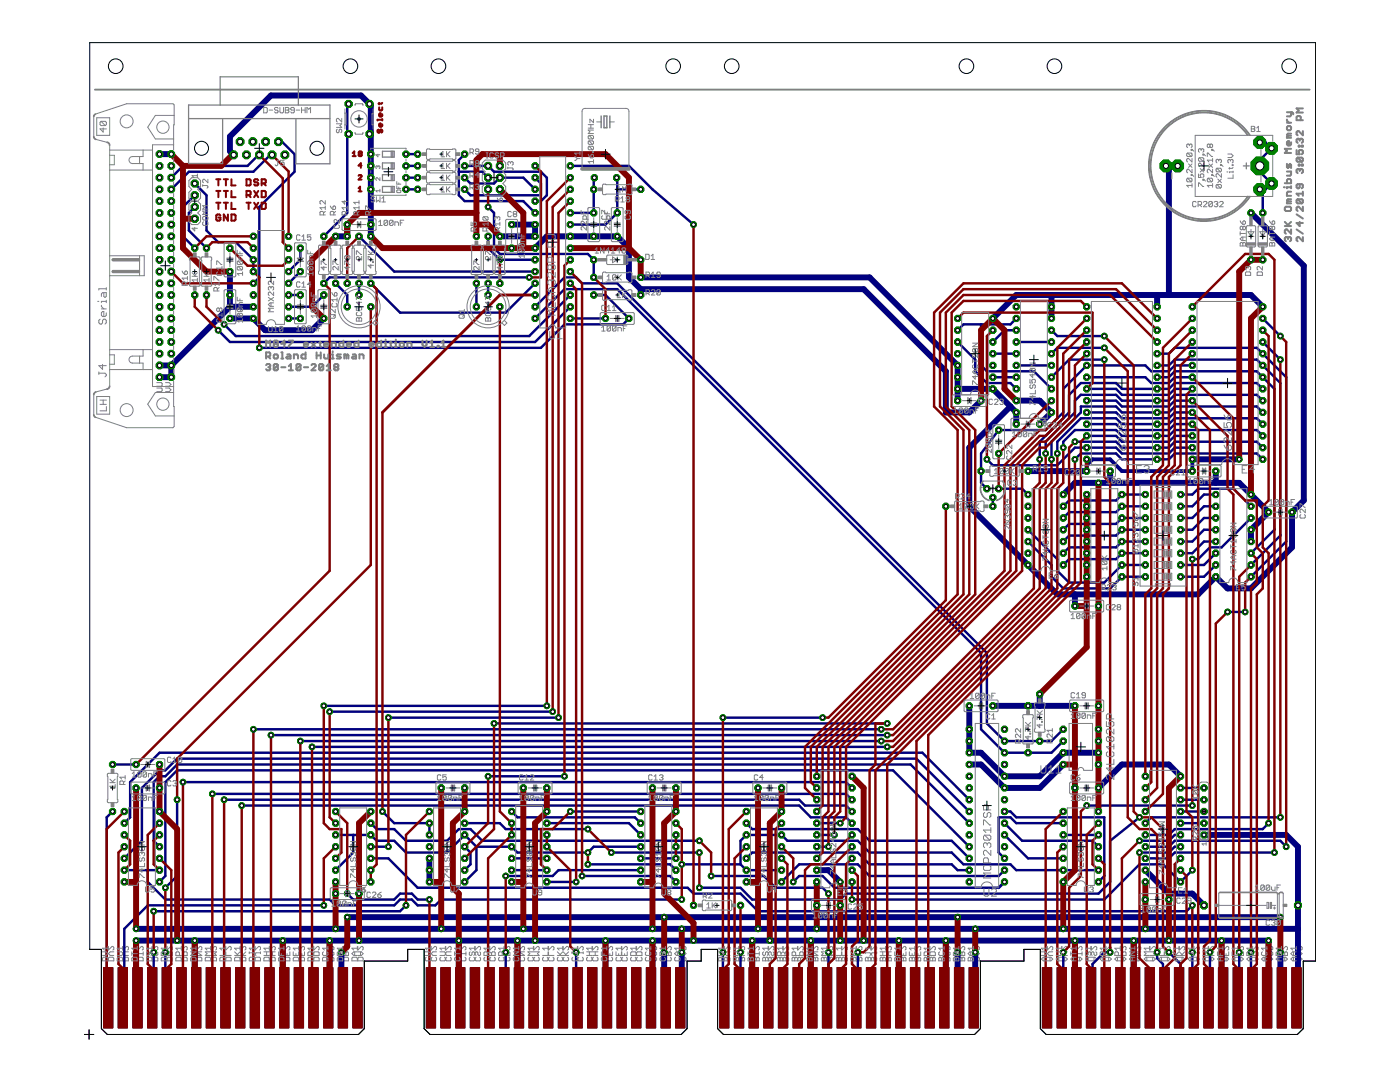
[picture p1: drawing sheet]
<svg xmlns="http://www.w3.org/2000/svg" width="279mm" height="216mm" viewBox="0 0 279 216" stroke-linecap="round" stroke-linejoin="round" font-family="sans-serif">
<g fill="none" stroke="#808080" stroke-width=".2">
<path d="M21.6 191.2l.2-.2h.7l.2 .2v.5h-1.1zM21.6 188.8v.8l.8-.8 .3 .2v.4l-.2 .2M22.7 189.9h-.7l-.4 .4 .4 .3h.7M24.6 191.2l.1-.2h.8l.1 .2v.5h-1zM24.6 188.8v.8l.7-.8 .3 .2v.4l-.1 .2M25.6 189.9h-.9l-.1 .2v.4l.1 .1h.9M27.5 188.8v.8l.7-.8 .4 .2v.4l-.2 .2M27.5 190.3h1.1M27.7 191h.7l.2 .2v.5h-1.1v-.5zM28.6 189.9v.7M30.4 188.8v.8l.7-.8 .4 .2v.4l-.2 .2M30.6 191h.7l.2 .2v.5h-1.1v-.5z"/>
<path d="M31.3 189.9l.2 .2v.4l-.4 .1-.2-.1v-.4l-.3-.2-.2 .2v.4l.2 .1M33.3 191.2l.2-.2h.7l.2 .2v.5h-1.1zM33.3 190.6h1.1v-.5l-.2-.2h-.3l-.2 .2v.5M33.3 188.8v.8l.8-.8 .3 .2v.4l-.2 .2M33.3 189.9l.4 .4M36.3 190.6h1.1v-.5l-.2-.2h-.4l-.2 .2v.5M36.3 188.8v.8l.7-.8h.2l.2 .2v.4l-.2 .2M36.4 191h.8l.2 .2v.5h-1.1v-.5zM39.2 188.8v.8l.7-.8 .4 .2v.4l-.2 .2M39.4 191h.7l.2 .2v.5h-1.1v-.5zM40.3 189.9h-1.1l1.1 .7h-1.1M42.1 191.2l.2-.2h.7l.2 .2v.5h-1.1z"/>
<path d="M42.1 189.9h1.1l-.4 .4 .4 .3h-1.1M42.1 188.8v.8l.7-.8 .4 .2v.4l-.2 .2M45.1 189.9v.7h1M45.1 188.8v.8l.7-.8 .3 .2v.4l-.1 .2M45.2 191h.8l.1 .2v.5h-1v-.5zM48 190.6h1.1M48 188.8v.8l.7-.8h.2l.2 .2v.4l-.2 .2M48 189.9l.5 .6M48.2 191h.7l.2 .2v.5h-1.1v-.5zM49.1 189.9l-.8 .7M50.9 191.2l.2-.2h.7l.2 .2v.5h-1.1zM50.9 188.8v.8l.7-.8 .4 .2v.4l-.2 .2"/>
<path d="M52 190.1h-.9l-.2 .2 .2 .3M52 189.9v.4M53.8 190.6h1.1M53.8 189.9h1.1M53.8 188.8v.8l.8-.8 .3 .2v.4l-.2 .2M54 191h.7l.2 .2v.5h-1.1v-.5zM54.4 189.9v.7M56.8 188.8v.8l.7-.8h.2l.1 .2v.4l-.1 .2M56.9 191h.8l.1 .2v.5h-1v-.5zM57.3 190.3v.3M57.8 189.9v.7h-1M59.7 191.2l.2-.2h.7l.2 .2v.5h-1.1z"/>
<path d="M59.7 189.9v.7h1.1v-.7M59.7 188.8v.8l.7-.8 .4 .2v.4l-.2 .2M60.2 190.3v.3M62.6 188.8v.8l.8-.8h.1l.2 .2v.4l-.2 .2M62.8 191h.7l.2 .2v.5h-1.1v-.5zM62.8 189.9h.7l.2 .2v.5h-1.1v-.5zM65.6 188.8v.8l.7-.8h.1l.2 .2v.4l-.2 .2M65.7 191h.7l.2 .2v.5h-1v-.5zM65.7 189.9l-.1 .2v.4l.1 .1h.7l.2-.1v-.4l-.2-.2M68.5 191.2l.2-.2h.7l.2 .2v.5h-1.1zM68.5 190.1l.2-.2 .3 .2 .4-.2 .2 .2v.5h-1.1zM68.5 188.8v.8l.7-.8 .4 .2v.4l-.2 .2"/>
<path d="M69 190.1v.5M71.4 189.9h.7l.4 .4-.4 .3h-.7M71.4 188.8v.8l.7-.8h.2l.2 .2v.4l-.2 .2M71.6 191h.7l.2 .2v.5h-1.1v-.5zM71.9 189.9v.7M86 188.8v.8l.8-.8 .3 .2v.4l-.1 .2M86.2 191l-.2 .2v.4l.2 .1h.8l.1-.1v-.4l-.1-.2M87.1 189.9h-.7l-.4 .4 .4 .3h.7M89 188.8v.8l.7-.8 .3 .2v.4l-.1 .2M89.2 191l-.2 .2v.4l.2 .1h.7l.1-.1v-.4l-.1-.2M90 189.9h-.8l-.2 .2v.4l.2 .1h.8M91.9 188.8v.8l.7-.8h.2l.2 .2v.4l-.2 .2"/>
<path d="M91.9 190.3h1.1M92.1 191l-.2 .2v.4l.2 .1h.7l.2-.1v-.4l-.2-.2M93 189.9v.7M94.8 188.8v.8l.7-.8 .4 .2v.4l-.2 .2M95 191l-.2 .2v.4l.2 .1h.7l.2-.1v-.4l-.2-.2M95.7 189.9l.2 .2v.4l-.2 .1-.3-.1v-.4l-.2-.2-.4 .2v.4l.2 .1M97.7 190.6h1.1v-.5l-.1-.2h-.4l-.2 .2v.5M97.7 188.8v.8l.8-.8 .3 .2v.4l-.1 .2M97.7 189.9l.4 .4M97.9 191l-.2 .2v.4l.2 .1h.8l.1-.1v-.4l-.1-.2M100.7 190.6h1.1v-.5l-.2-.2h-.4l-.2 .2v.5M100.7 188.8v.8l.7-.8h.2l.2 .2v.4l-.2 .2"/>
<path d="M100.9 191l-.2 .2v.4l.2 .1h.7l.2-.1v-.4l-.2-.2M103.6 188.8v.8l.7-.8 .4 .2v.4l-.2 .2M103.8 191l-.2 .2v.4l.2 .1h.7l.2-.1v-.4l-.2-.2M104.7 189.9h-1.1l1.1 .7h-1.1M106.5 189.9h1.1l-.3 .4 .3 .3h-1.1M106.5 188.8v.8l.8-.8 .3 .2v.4l-.2 .2M106.7 191l-.2 .2v.4l.2 .1h.7l.2-.1v-.4l-.2-.2M109.5 189.9v.7h1.1M109.5 188.8v.8l.7-.8h.2l.2 .2v.4l-.2 .2M109.6 191l-.1 .2v.4l.1 .1h.8l.2-.1v-.4l-.2-.2M112.4 190.6h1.1M112.4 188.8v.8l.7-.8h.2l.2 .2v.4l-.2 .2"/>
<path d="M112.4 189.9l.5 .6M112.6 191l-.2 .2v.4l.2 .1h.7l.2-.1v-.4l-.2-.2M113.5 189.9l-.7 .7M115.3 188.8v.8l.7-.8 .4 .2v.4l-.2 .2M115.5 191l-.2 .2v.4l.2 .1h.7l.2-.1v-.4l-.2-.2M116.4 190.1h-.9l-.2 .2 .2 .3M116.4 189.9v.4M118.3 190.6h1M118.3 189.9h1M118.3 188.8v.8l.7-.8h.1l.2 .2v.4l-.2 .2M118.4 191l-.1 .2v.4l.1 .1h.7l.2-.1v-.4l-.2-.2M118.8 189.9v.7"/>
<path d="M121.2 188.8v.8l.7-.8h.2l.2 .2v.4l-.2 .2M121.3 191l-.1 .2v.4l.1 .1h.8l.2-.1v-.4l-.2-.2M121.7 190.3v.3M122.3 189.9v.7h-1.1M124.1 189.9v.7h1.1v-.7M124.1 188.8v.8l.7-.8 .4 .2v.4l-.2 .2M124.3 191l-.2 .2v.4l.2 .1h.7l.2-.1v-.4l-.2-.2M124.7 190.3v.3M127 188.8v.8l.8-.8h.1l.2 .2v.4l-.2 .2M127.2 191l-.2 .2v.4l.2 .1h.7l.2-.1v-.4l-.2-.2M127.2 189.9h.7l.2 .2v.5h-1.1v-.5zM130 188.8v.8l.7-.8h.2l.1 .2v.4l-.1 .2"/>
<path d="M130.1 191l-.1 .2v.4l.1 .1h.8l.1-.1v-.4l-.1-.2M130.1 189.9l-.1 .2v.4l.1 .1h.8l.1-.1v-.4l-.1-.2M132.9 190.1l.2-.2 .3 .2 .4-.2 .2 .2v.5h-1.1zM132.9 188.8v.8l.7-.8 .4 .2v.4l-.2 .2M133.1 191l-.2 .2v.4l.2 .1h.7l.2-.1v-.4l-.2-.2M133.4 190.1v.5M135.8 189.9h.7l.4 .4-.4 .3h-.7M135.8 188.8v.8l.7-.8h.2l.2 .2v.4l-.2 .2M136 191l-.2 .2v.4l.2 .1h.7l.2-.1v-.4l-.2-.2M136.4 189.9v.7M144.6 188.8v.8l.7-.8 .4 .2v.4l-.2 .2M144.8 191l.3 .2 .4-.2 .2 .2v.5h-1.1v-.5z"/>
<path d="M145.1 191.2v.5M145.7 189.9h-.7l-.4 .4 .4 .3h.7M147.5 188.8v.8l.8-.8h.1l.2 .2v.4l-.2 .2M147.7 191l.4 .2 .3-.2 .2 .2v.5h-1.1v-.5zM148.1 191.2v.5M148.6 189.9h-.9l-.2 .2v.4l.2 .1h.9M150.5 191.2l.1-.2 .4 .2 .4-.2 .1 .2v.5h-1zM150.5 188.8v.8l.7-.8h.2l.1 .2v.4l-.1 .2M150.5 190.3h1M151 191.2v.5M151.5 189.9v.7M153.4 188.8v.8l.7-.8h.2l.2 .2v.4l-.2 .2"/>
<path d="M153.6 191l.3 .2 .4-.2 .2 .2v.5h-1.1v-.5zM153.9 191.2v.5M154.3 189.9l.2 .2v.4l-.4 .1-.2-.1v-.4l-.3-.2-.2 .2v.4l.2 .1M156.3 190.6h1.1v-.5l-.2-.2h-.4l-.1 .2v.5M156.3 188.8v.8l.7-.8h.2l.2 .2v.4l-.2 .2M156.3 189.9l.4 .4M156.5 191l.3 .2 .4-.2 .2 .2v.5h-1.1v-.5zM156.8 191.2v.5M159.2 191.2l.2-.2 .4 .2 .3-.2 .2 .2v.5h-1.1zM159.2 190.6h1.1v-.5l-.2-.2h-.3l-.2 .2v.5M159.2 188.8v.8l.8-.8 .3 .2v.4l-.2 .2M159.8 191.2v.5"/>
<path d="M162.2 191.2l.1-.2 .4 .2 .4-.2 .1 .2v.5h-1zM162.2 188.8v.8l.7-.8 .3 .2v.4l-.1 .2M162.7 191.2v.5M163.2 189.9h-1l1 .7h-1M165.1 189.9h1.1l-.4 .4 .4 .3h-1.1M165.1 188.8v.8l.7-.8 .4 .2v.4l-.2 .2M165.3 191l.3 .2 .4-.2 .2 .2v.5h-1.1v-.5zM165.6 191.2v.5M168 191.2l.2-.2 .4 .2 .3-.2 .2 .2v.5h-1.1zM168 189.9v.7h1.1M168 188.8v.8l.7-.8 .4 .2v.4l-.2 .2M168.6 191.2v.5"/>
<path d="M170.9 191.2l.2-.2 .4 .2 .4-.2 .1 .2v.5h-1.1zM170.9 190.6h1.1M170.9 188.8v.8l.8-.8h.2l.1 .2v.4l-.1 .2M170.9 189.9l.6 .6M171.5 191.2v.5M172 189.9l-.7 .7M173.9 188.8v.8l.7-.8h.2l.2 .2v.4l-.2 .2M174.1 191l.3 .2 .4-.2 .2 .2v.5h-1.1v-.5zM174.4 191.2v.5M175 190.1h-.9l-.2 .2 .2 .3M175 189.9v.4M176.8 191.2l.2-.2 .4 .2 .3-.2 .2 .2v.5h-1.1z"/>
<path d="M176.8 190.6h1.1M176.8 189.9h1.1M176.8 188.8v.8l.7-.8 .4 .2v.4l-.2 .2M177.4 189.9v.7M177.4 191.2v.5M179.7 191.2l.2-.2 .4 .2 .3-.2 .2 .2v.5h-1.1zM179.7 188.8v.8l.7-.8 .4 .2v.4l-.2 .2M180.3 190.3v.3M180.3 191.2v.5M180.8 189.9v.7h-1.1M182.7 189.9v.7h1v-.7M182.7 188.8v.8l.7-.8h.2l.1 .2v.4l-.1 .2"/>
<path d="M182.8 191l.4 .2 .4-.2 .1 .2v.5h-1v-.5zM183.2 190.3v.3M183.2 191.2v.5M185.6 191.2l.2-.2 .3 .2 .4-.2 .2 .2v.5h-1.1zM185.6 190.1l.2-.2h.7l.2 .2v.5h-1.1zM185.6 188.8v.8l.7-.8 .4 .2v.4l-.2 .2M186.1 191.2v.5M188.5 191.2l.2-.2 .4 .2 .3-.2 .2 .2v.5h-1.1zM188.5 188.8v.8l.7-.8 .4 .2v.4l-.2 .2M188.7 189.9l-.2 .2v.4l.2 .1h.7l.2-.1v-.4l-.2-.2M189.1 191.2v.5M191.5 188.8v.8l.7-.8 .3 .2v.4l-.2 .2"/>
<path d="M191.6 191l.4 .2 .3-.2 .2 .2v.5h-1v-.5zM191.6 189.9l.4 .2 .3-.2 .2 .2v.5h-1v-.5zM192 190.1v.5M192 191.2v.5M194.4 191.2l.2-.2 .3 .2 .4-.2 .2 .2v.5h-1.1zM194.4 189.9h.7l.4 .4-.4 .3h-.7M194.4 188.8v.8l.7-.8h.2l.2 .2v.4l-.2 .2M194.9 189.9v.7M194.9 191.2v.5M209 191h.7l.4 .4-.4 .3h-.7M209 188.8v.8l.7-.8h.2l.2 .2v.4l-.2 .2M209.5 191v.7"/>
<path d="M210.1 189.9h-.7l-.4 .4 .4 .3h.7M211.9 191h.8l.3 .4-.3 .3h-.8M211.9 188.8v.8l.8-.8 .3 .2v.4l-.2 .2M212.5 191v.7M213 189.9h-.9l-.2 .2v.4l.2 .1h.9M214.9 191h.7l.3 .4-.3 .3h-.7M214.9 188.8v.8l.7-.8 .3 .2v.4l-.1 .2M214.9 190.3h1M215.4 191v.7M215.9 189.9v.7M217.8 191h.7l.4 .4-.4 .3h-.7M217.8 188.8v.8l.7-.8 .4 .2v.4l-.2 .2"/>
<path d="M218.3 191v.7M218.7 189.9l.2 .2v.4l-.4 .1-.2-.1v-.4l-.3-.2-.2 .2v.4l.2 .1M220.7 191h.7l.4 .4-.4 .3h-.7M220.7 190.6h1.1v-.5l-.2-.2h-.3l-.2 .2v.5M220.7 188.8v.8l.7-.8h.2l.2 .2v.4l-.2 .2M220.7 189.9l.4 .4M221.3 191v.7M223.6 191h.8l.3 .4-.3 .3h-.8M223.6 190.6h1.1v-.5l-.1-.2h-.4l-.2 .2v.5M223.6 188.8v.8l.8-.8 .3 .2v.4l-.1 .2M224.2 191v.7M226.6 191h.7l.4 .4-.4 .3h-.7"/>
<path d="M226.6 188.8v.8l.7-.8h.2l.2 .2v.4l-.2 .2M227.1 191v.7M227.7 189.9h-1.1l1.1 .7h-1.1M229.5 191h.7l.4 .4-.4 .3h-.7M229.5 189.9h1.1l-.4 .4 .4 .3h-1.1M229.5 188.8v.8l.7-.8h.2l.2 .2v.4l-.2 .2M230 191v.7M232.4 191h.8l.3 .4-.3 .3h-.8M232.4 189.9v.7h1.1M232.4 188.8v.8l.8-.8 .3 .2v.4l-.2 .2M233 191v.7M235.4 191h.7l.3 .4-.3 .3h-.7"/>
<path d="M235.4 190.6h1M235.4 188.8v.8l.7-.8h.2l.1 .2v.4l-.1 .2M235.4 189.9l.5 .6M235.9 191v.7M236.4 189.9l-.7 .7M238.3 191h.7l.4 .4-.4 .3h-.7M238.3 188.8v.8l.7-.8 .4 .2v.4l-.2 .2M238.8 191v.7M239.4 190.1h-.9l-.2 .2 .2 .3M239.4 189.9v.4M241.2 191h.7l.4 .4-.4 .3h-.7M241.2 190.6h1.1"/>
<path d="M241.2 189.9h1.1M241.2 188.8v.8l.7-.8 .4 .2v.4l-.2 .2M241.8 189.9v.7M241.8 191v.7M244.2 191h.7l.3 .4-.3 .3h-.7M244.2 188.8v.8l.7-.8 .3 .2v.4l-.2 .2M244.7 190.3v.3M244.7 191v.7M245.2 189.9v.7h-1M247.1 191h.7l.4 .4-.4 .3h-.7M247.1 189.9v.7h1.1v-.7M247.1 188.8v.8l.7-.8h.2l.2 .2v.4l-.2 .2"/>
<path d="M247.6 190.3v.3M247.6 191v.7M250 191h.7l.4 .4-.4 .3h-.7M250 190.1l.2-.2h.7l.2 .2v.5h-1.1zM250 188.8v.8l.7-.8 .4 .2v.4l-.2 .2M250.5 191v.7M252.9 191h.7l.4 .4-.4 .3h-.7M252.9 188.8v.8l.7-.8 .4 .2v.4l-.2 .2M253.1 189.9l-.2 .2v.4l.2 .1h.7l.2-.1v-.4l-.2-.2M253.5 191v.7M255.9 191h.7l.3 .4-.3 .3h-.7M255.9 188.8v.8l.7-.8 .3 .2v.4l-.1 .2"/>
<path d="M256 189.9l.4 .2 .4-.2 .1 .2v.5h-1v-.5zM256.4 190.1v.5M256.4 191v.7M258.8 191h.7l.4 .4-.4 .3h-.7M258.8 189.9h.7l.4 .4-.4 .3h-.7M258.8 188.8v.8l.7-.8 .4 .2v.4l-.2 .2M259.3 189.9v.7M259.3 191v.7"/>
</g>
<g fill="#000080" stroke="#000080" stroke-width=".2">
<path d="M20.7 193.1h1.8v12h-1.8z"/>
<path d="M23.6 193.1h1.8v12h-1.8z"/>
<path d="M26.5 193.1h1.9v12h-1.9z"/>
<path d="M29.4 193.1h1.9v12h-1.9z"/>
<path d="M32.4 193.1h1.8v12h-1.8z"/>
<path d="M35.3 193.1h1.8v12h-1.8z"/>
<path d="M38.2 193.1h1.9v12h-1.9z"/>
<path d="M41.1 193.1h1.9v12h-1.9z"/>
<path d="M44.1 193.1h1.8v12h-1.8z"/>
<path d="M47 193.1h1.9v12h-1.9z"/>
<path d="M49.9 193.1h1.9v12h-1.9z"/>
<path d="M52.9 193.1h1.8v12h-1.8z"/>
<path d="M55.8 193.1h1.9v12h-1.9z"/>
<path d="M58.7 193.1h1.9v12h-1.9z"/>
<path d="M61.6 193.1h1.9v12h-1.9z"/>
<path d="M64.6 193.1h1.8v12h-1.8z"/>
<path d="M67.5 193.1h1.9v12h-1.9z"/>
<path d="M70.4 193.1h1.9v12h-1.9z"/>
<path d="M85.1 193.1h1.8v12h-1.8z"/>
<path d="M88 193.1h1.9v12h-1.9z"/>
<path d="M90.9 193.1h1.9v12h-1.9z"/>
<path d="M93.9 193.1h1.8v12h-1.8z"/>
<path d="M96.8 193.1h1.8v12h-1.8z"/>
<path d="M99.7 193.1h1.9v12h-1.9z"/>
<path d="M102.6 193.1h1.9v12h-1.9z"/>
<path d="M105.6 193.1h1.8v12h-1.8z"/>
<path d="M108.5 193.1h1.8v12h-1.8z"/>
<path d="M111.4 193.1h1.9v12h-1.9z"/>
<path d="M114.3 193.1h1.9v12h-1.9z"/>
<path d="M117.3 193.1h1.8v12h-1.8z"/>
<path d="M120.2 193.1h1.9v12h-1.9z"/>
<path d="M123.1 193.1h1.9v12h-1.9z"/>
<path d="M126 193.1h1.9v12h-1.9z"/>
<path d="M129 193.1h1.9v12h-1.9z"/>
<path d="M131.9 193.1h1.9v12h-1.9z"/>
<path d="M134.8 193.1h1.9v12h-1.9z"/>
<path d="M143.6 193.1h1.9v12h-1.9z"/>
<path d="M146.6 193.1h1.8v12h-1.8z"/>
<path d="M149.5 193.1h1.8v12h-1.8z"/>
<path d="M152.4 193.1h1.9v12h-1.9z"/>
<path d="M155.3 193.1h1.9v12h-1.9z"/>
<path d="M158.3 193.1h1.8v12h-1.8z"/>
<path d="M161.2 193.1h1.8v12h-1.8z"/>
<path d="M164.1 193.1h1.9v12h-1.9z"/>
<path d="M167 193.1h1.9v12h-1.9z"/>
<path d="M170 193.1h1.8v12h-1.8z"/>
<path d="M172.9 193.1h1.9v12h-1.9z"/>
<path d="M175.8 193.1h1.9v12h-1.9z"/>
<path d="M178.8 193.1h1.8v12h-1.8z"/>
<path d="M181.7 193.1h1.9v12h-1.9z"/>
<path d="M184.6 193.1h1.9v12h-1.9z"/>
<path d="M187.5 193.1h1.9v12h-1.9z"/>
<path d="M190.5 193.1h1.8v12h-1.8z"/>
<path d="M193.4 193.1h1.9v12h-1.9z"/>
<path d="M208 193.1h1.9v12h-1.9z"/>
<path d="M211 193.1h1.8v12h-1.8z"/>
<path d="M213.9 193.1h1.9v12h-1.9z"/>
<path d="M216.8 193.1h1.9v12h-1.9z"/>
<path d="M219.8 193.1h1.8v12h-1.8z"/>
<path d="M222.7 193.1h1.8v12h-1.8z"/>
<path d="M225.6 193.1h1.9v12h-1.9z"/>
<path d="M228.5 193.1h1.9v12h-1.9z"/>
<path d="M231.5 193.1h1.8v12h-1.8z"/>
<path d="M234.4 193.1h1.8v12h-1.8z"/>
<path d="M237.3 193.1h1.9v12h-1.9z"/>
<path d="M240.2 193.1h1.9v12h-1.9z"/>
<path d="M243.2 193.1h1.8v12h-1.8z"/>
<path d="M246.1 193.1h1.9v12h-1.9z"/>
<path d="M249 193.1h1.9v12h-1.9z"/>
<path d="M251.9 193.1h1.9v12h-1.9z"/>
<path d="M254.9 193.1h1.9v12h-1.9z"/>
<path d="M257.8 193.1h1.9v12h-1.9z"/>
</g>
<g fill="none" stroke="#000080" stroke-width="1.2">
<path d="M31.8 30.8h2.4M46.6 30.9l-.7-.7v-3l8.2-8.2h18l1.9 2v5.5l-.3 .2 .3 .3v20.2M232.7 33.1h2.3M233.3 33.1v25.8M45.9 54.2v7M69.3 44.8v2.4h-2.3M102.1 44.8h4.7v2.4h-7M106.8 49.5l2.3-2.3h14.1l2.3 2.3v5.9l2.4 2.3M127.9 57.7h44.5l16.4 16.4v8.2h4.6l2.4-2.4M127.9 57.7v1.2M127.9 55.4h45.6l17.6 17.5v7M209.8 58.9v4.6"/>
<path d="M230.9 58.9v2.3M249.7 42.5l10.5 10.5v46.9l-2.3 2.3v7l-8.2 8.2h-4.7l-2.4-2.3-3.5 3.5h-28.1l-17.6-17.6v-11.7l8.3-8.2M31.8 72.9h2.4M34.2 72.9v2.4h-2.4M45.9 61.2l-11.7 11.7M45.9 61.2h4.7M45.9 63.5h4.7l2.3 2.4h9.4l2.3-2.4M191.1 77.6h7l3.6 3.5M202.8 79.9h4.7l2.3 2.4-2.3 2.3M252 61.2l-2.3-2.3h-46.9l-4.7 4.6M201.7 81.1l1.1 1.2v2.3M205.2 94h11.7"/>
<path d="M212.2 98.7l2.3-2.3h32.8l5.9 5.8-3.5 3.5v2.4M221.6 94v2.4M238 91.7h9.3M242.6 94v2.4M214.5 118.6v2.3M207.5 138.5v2.3M193.4 140.8v9.4h2.4l4.7 4.7h7l4.7-4.7h7M193.4 152.5h2.4l4.7 4.7h7l4.7-4.7M198.1 140.8h16.4M235.6 154.9l-2.3-2.4h-9.4l-4.7 4.7M85.7 171.3v4.7M163 173.6h2.3l2.4 2.4"/>
<path d="M228.6 173.6l4.7 4.7M233.3 178.3h4.7l2.3 2.4M233.3 178.3v1.2M240.3 166.6h16.4l2.3 2.4v30.1h-.3M27.2 185.3h231.8M27.4 199.1h-.2v-11.4h226v11.4h-.3M38.9 187.7v11.4h.3M56.4 187.7v11.4h.3M65.8 187.7v11.4h-.3M68.1 190v9.1h.3M69.3 183h186.2M91.6 187.7v11.4h.3"/>
<path d="M103.3 187.7v11.4h.3M120.8 187.7v11.4h.3M130.2 187.7v11.4h-.3M132.5 190v9.1h.3M136.1 190v9.1h-.3M150.1 187.7v11.4h.3M161.8 187.7v11.4h.3M179.4 187.7v11.4h.3M188.8 187.7v11.4h-.3M191.1 190v9.1h.3M194.6 190v9.1h-.3M214.5 187.7v11.4h.3"/>
<path d="M226.3 187.7v11.4h.2M243.8 187.7v11.4h.3M255.5 190v9.1h.3"/>
</g>
<g fill="none" stroke="#000080" stroke-width=".49">
<path d="M38.9 39l-2.4 2.3v5.9l2.4 2.3M38.9 36.6l2.3 2.4v7l2.3 2.3h3.6l3.5 3.5v2.4M51.8 30.9h-.2l-2.2 2.2h-12.9l-2.3 2.4M54.3 30.9h-.3l-3.4 3.4h-12.9l-3.5 3.5M55.6 28.3l.1 .1h.7l2.4 2.4v3.5l-7 7v14.1l-1.2 1.1M69.6 20.7l-.3 .3v5.5l.3 .2-.3 .3v15.5l-4.7 4.7M81 37.8h2.4M81 33.1h2.4M81 35.5h2.4M81 30.8h2.4M91.6 34.3h4.6l1.2 1.2M92.7 33.1h4.7l1.2 1.2h9.3l1.2 1.2v3.5l-1.2 1.1h-1.1"/>
<path d="M92.7 30.8l-1.1 1.1v7.1l1.1 1.1h11.7l2.4 2.4M92.7 35.5l1.2 1.1h4.7l1.2-1.1h4.6l2.4 2.3M106.8 35.5l1.1 1.1v2.4h-14l-1.2-1.2M113.8 33.1h11.7l4.7 4.7 8.2 7M118.6 35.5l-.1 .1v6.9h-4.7M123.1 35.5l.1 .1v6.9l-2.4 2.3h-7M123.2 37.8h4.7M251.4 28.4h1.2l1.2 1.2-2.4 2.3v2.4l2.4 2.3-1.2 1.2h-1.2l.6 .6v4.1M38.9 41.3l-1.2 1.2v3.5l3.5 3.5M57.6 58.9h2.3M59.9 49.5v2.3l-2.3 2.4M59.9 54.2l-2.3 2.3"/>
<path d="M64.6 58.9l-2.3 2.3h-4.7M67 56.5l2.3 2.4v2.3M71.6 47.2l7.1 7h28.1M71.6 56.5v2.4M74 56.5l5.8 5.9h21.1l5.9-5.9M95.1 56.5v4.7M97.4 47.2v2.3l2.4 2.3h7M97.4 56.5v2.4M97.4 41.3l1.2 1.2v7l1.2 1.2h17.5l1.2 1.1v3.6M105.6 55.4h-39.8l-1.2 1.1M113.8 58.9l-8.2 8.2h-58.5l-2.4-2.4M118.5 58.9h2.3l4.7 4.6-1.1 1.2h-11.8l-4.7 4.7h-56.1"/>
<path d="M57.6 63.5h2.3M106.8 61.2l5.8-5.8h2.4l1.2 1.1h7l73.8 73.8v14.1l3.5 3.5h9.3l2.4-2.4M106.8 63.5l5.8-5.8h10.6l72.6 72.6v15.2l4.7 4.7h9.3l2.4-2.3M113.8 61.2l-7 7h-60.9l-2.4-2.3M113.8 63.5h7M191.1 68.2l3.5 3.6v2.3l2.4 2.3h4.7l1.1 1.2M195.8 64.7v8.2l1.2 1.2h9.3l3.5 3.5M198.1 70.6h4.7M198.1 75.3h4.7M202.8 72.9h7M202.8 68.2h7M202.8 63.5l-1.1 1.2h-9.4l-1.2 1.2"/>
<path d="M202.8 65.9h-2.3l-2.4 2.3M209.8 65.9l1.2 1.2h9.4M216.9 75.3h11.7l1.2 1.1h3.5l1.1-1.1h3.6M216.9 77.6h5.8l1.2 1.2h9.4l1.1-1.2h3.6M216.9 79.9h5.8l1.2 1.2h9.4l1.1-1.2h3.6M220.4 71.8h-7l-3.6 3.5M220.4 69.4h-9.4l-1.2 1.2M230.9 72.9h2.4l1.1-1.1h16.4l4.7 4.6v30.5l-5.8 5.8M230.9 70.6h2.4l1.1-1.2h16.4l5.9 5.9v32.8l-7 7M230.9 75.3h2.4l1.1-1.2h16.4l3.5 3.5v28.1l-4.6 4.7M238 72.9h-3.6l-1.1 1.2h-3.5l-1.2-1.2h-11.7l-4.7 4.7v4.7l-3.5 3.5h-9.4l-3.5 4.7v5.9l1.2 1.1M252 77.6l-1.2-1.2h-16.4l-1.1 1.2h-9.4l-1.2-1.2h-7l-2.3 2.4v3.5l-5.9 5.8v3.6"/>
<path d="M252 79.9l-1.2-1.1h-16.4l-1.1 1.1h-9.4l-1.2-1.1h-7l-1.2 1.1v2.4l-5.8 5.8v2.4M252 68.2l3.5 3.6M252 63.5l3.5 3.6M198.1 99.3v1.7M199.3 97.5h4.7l1.2 1.2M214.5 91.7l1.2-1.2h7l1.2 1.2h9.4l1.1-1.2h16.4l1.2 1.2M214.5 88.1h8.2l1.2 1.2h9.4l1.1-1.2h16.4l1.2 1.2M216.9 84.6h5.8l1.2 1.2h9.4l1.1-1.2h3.6M216.9 82.3h5.8l1.2 1.2h9.4l1.1-1.2h3.6M216.9 87h5.8l1.2 1.1h9.4l1.1-1.1h3.6M228.6 98.7h-4.7l-1.2 1.2h-9.3l-1.2 1.1M235.6 98.7h2.4l1.1-1.2h7l3.6 3.5"/>
<path d="M238 89.3h-3.6l-1.1 1.2h-9.4l-1.2-1.2h-8.2l-3.5 3.5h-12.9l-1.1-1.1M242.6 98.7h-2.3l-2.3 2.3h-2.4M252 84.6l-1.2-1.1h-16.4l-1.1 1.1h-9.4l-1.2-1.1h-7l-4.7 4.6v2.4M252 87l-1.2-1.2h-16.4l-1.1 1.2h-9.4l-1.2-1.2h-8.2l-2.3 2.3v1.2M252 82.3l-1.2-1.2h-16.4l-1.1 1.2h-9.4l-1.2-1.2h-7v1.2l-5.9 5.8v3.6M205.2 105.7l5.8 5.9v2.3l2.4 2.3h7l3.5-3.5h4.7M205.2 108.1l4.6 4.6v2.4l2.4 2.3h9.4l2.3-2.3h4.7M228.6 101h-4.7l-1.2 1.2h-9.3l-1.2 1.2M228.6 110.4h-4.7l-1.2 1.2h-9.3l-1.2 1.1M228.6 103.4h-4.7l-1.2 1.1h-9.3l-1.2 1.2M228.6 108.1h-4.7l-1.2 1.1h-9.3l-1.2 1.2M228.6 105.7h-4.7l-1.2 1.2h-9.3l-1.2 1.2"/>
<path d="M242.6 110.4l-2.3 2.3h-4.7M242.6 101h-2.3l-2.3 2.4h-2.4M242.6 103.4h-2.3l-2.3 2.3h-2.4M242.6 105.7h-2.3l-2.3 2.4h-2.4M242.6 108.1h-2.3l-2.3 2.3h-2.4M242.6 112.7l-2.3 2.4h-4.7M249.7 103.4l-5.9 5.8h-2.3l-2.4 2.4h-1.1M245 122.1h3.5M22.5 152.5h4.7M35.3 159.6v15.2l-2.3 2.3M36.5 156.1h132.3l1.2 1.1M42.4 158.4h126.4l1.2 1.2"/>
<path d="M44.7 159.6h114.8l1.2 1.1h8.1l1.2 1.2M50.6 145.5h125.3M54.1 146.7h123M59.9 147.9h116M62.3 149h114.8M64.6 140.8h44.5M65.8 142h44.5M77.5 143.2h34M97.4 154.9h15.2M98.6 144.4h78.5M144.3 143.2h19.9M193.4 159.6l-9.3-9.4h-152.3l-5.8 5.9v7l-1.2 1.2"/>
<path d="M235.6 159.6h4.7M235.6 157.2h4.7M22.5 161.9l-1.2 1.2v36h.3M24.8 173.6h7M29.5 173.6v2.4l3.5 3.5h32.8l1.2 1.2h11.7l1.1-1.2h2.4l1.2 1.2h3.5l1.2-1.2h48M48.2 160.7h111.3l2.3 2.4h7l1.2 1.2M67 166.6h7l1.2 1.2h3.5l2.3 2.3h8.2l3.5-3.5 2.4 2.4M69.3 178.3l1.2 1.2h8.2l1.1-1.2h2.4l1.2 1.2h2.3M70.5 166.6v3.5l-3.5 3.5M74 164.3l1.2 1.1h3.5l2.3 2.4h8.2l2.4-2.4h2.3l2.3 2.4h43.4M74 169h3.5M74 171.3h3.5l5.9 5.8h53.8l1.2 1.2h9.4l3.5 3.5h85.5l1.2-1.1"/>
<path d="M76.3 161.9l2.4 2.4h7v2.3M92.7 164.3h7.1l1.1 1.1h16.4M92.7 169l1.2 1.1v2.4l-1.2 1.1M95.1 169h7l1.2 1.1h14l1.2-1.1h9.4M95.1 169v4.6l-2.4 2.4M102.1 161.9l1.2 1.2h23.4l1.2 1.2M102.1 171.3h7M102.1 173.6h7M109.1 164.3h16.4l2.4 2.3M109.1 176h5.9M113.8 161.9h14.1M116.2 174.8h17.5l1.2 1.2"/>
<path d="M117.3 172.5h16.4l1.2 1.1M122 170.1h17.6M127.9 171.3h7M127.9 173.6h-16.4l-1.2 1.2h-9.4M136.1 172.5h11.7M141.9 174.8h10.6l2.3 2.3h9.4l1.1 1.2M147.8 172.5v-4.7l1.1-1.2h7.1l1.1 1.2h14.1l2.3 2.3h16.4l2.4 2.4h9.4l1.1 1.1h16.4M147.8 172.5l1.1 1.1h7.1M148.9 164.3l1.2 1.1h21.1l2.3 2.4h16.4l3.5 3.5M148.9 171.3l1.2-1.2h21.1l2.3 2.4h16.4l1.2 1.1h2.3M158.3 176l1.2-1.2h4.7l2.3 2.3h32.8M163 166.6h3.5"/>
<path d="M163 169h2.3M163 164.3h4.7M193.4 169l-15.2-15.3h-142.9l-2.3 2.4v18.7l-1.2 1.2M193.4 164.3l-11.7-11.8h-146.4l-2.3 2.4h-1.2l-1.1 1.2v11.7l1.1 1.2M193.4 161.9l-10.5-10.5h-147.6l-2.3 2.3h-1.2l-3.5 3.5v10.6l-3.5 3.5M200.5 164.3l3.5 3.5h14l1.2 1.2M200.5 161.9h1.2l1.1 1.2h17.6v11.7l-1.2 1.2M200.5 166.6l4.7 4.7h7M200.5 173.6l-1.2 1.2h-25.8l-2.3-2.3h-11.7l-3.5 3.5M212.2 166.6h7M212.2 164.3h-9.4l-1.1-1.2h-2.4v7l1.2 1.2M216.9 160.7h21.1"/>
<path d="M227.4 163.1l-5.8 4.7v8.2l-2.4 2.3h-50.4l-1.1 1.2h-17.6l-2.3-2.4h-8.2M228.6 169h4.7l1.1-1.2h21.1l1.2 1.2M235.6 166.6h-1.2l-1.1 1.2h-5.9M235.6 169h-1.2l-1.1 1.1h-5.9M235.6 164.3h4.7M235.6 161.9h4.7M238 173.6l-2.4 2.4-3.5-3.5h-4.7l-7 7h-50.4M253.2 164.3l-1.2 1.1h-17.6l-1.1 1.2h-4.7M254.3 170.1h-19.9l-1.1 1.2h-4.7M255.5 163.1h-25.7l-1.2 1.2M30.7 190v8.8l-.3 .3M33 190v8.8l.3 .3"/>
<path d="M64.6 180.7h-35.1l-4.7 4.6v13.5l-.3 .3M81 180.7l-1.2 1.1h-49.1M100.9 190v8.8l-.3 .3M115 190v8.8l.3 .3M144.3 190v8.8l.2 .3M147.8 190v8.8l-.3 .3M165.3 190v8.8l-.2 .3M171.2 190v8.8l-.3 .3M212.2 190v8.8l-.3 .3M221.6 190h-1.2l-2.4 2.4v6.4l-.3 .3M230.9 190v1.2l1.2 1.2v6.4l.3 .3M233.3 190l2.3 2.4v6.4l-.3 .3"/>
<path d="M238 190v8.8l.3 .3M241.5 190v8.8l-.3 .3M247.3 190v8.8l-.3 .3M249.7 190v8.8l.3 .3"/>
</g>
<path d="M200.5 176l-1.2 1.1" fill="none" stroke="#000080" stroke-width=".57"/>
<path d="M238 91.7v2.3h-14.1l-2.3-2.3h-3.6l-1.1 1.1v1.2" fill="none" stroke="#000080" stroke-width=".76"/>
<circle cx="113.8" cy="63.5" r=".66" fill="#008000" stroke="#008000" stroke-width=".2"/>
<circle cx="113.8" cy="63.5" r=".38" fill="#fff" stroke="#000" stroke-width=".2"/>
<circle cx="113.8" cy="61.2" r=".66" fill="#008000" stroke="#008000" stroke-width=".2"/>
<circle cx="113.8" cy="61.2" r=".38" fill="#fff" stroke="#000" stroke-width=".2"/>
<circle cx="113.8" cy="58.9" r=".66" fill="#008000" stroke="#008000" stroke-width=".2"/>
<circle cx="113.8" cy="58.9" r=".38" fill="#fff" stroke="#000" stroke-width=".2"/>
<circle cx="113.8" cy="56.5" r=".66" fill="#008000" stroke="#008000" stroke-width=".2"/>
<circle cx="113.8" cy="56.5" r=".38" fill="#fff" stroke="#000" stroke-width=".2"/>
<circle cx="113.8" cy="54.2" r=".66" fill="#008000" stroke="#008000" stroke-width=".2"/>
<circle cx="113.8" cy="54.2" r=".38" fill="#fff" stroke="#000" stroke-width=".2"/>
<circle cx="113.8" cy="51.8" r=".66" fill="#008000" stroke="#008000" stroke-width=".2"/>
<circle cx="113.8" cy="51.8" r=".38" fill="#fff" stroke="#000" stroke-width=".2"/>
<circle cx="113.8" cy="49.5" r=".66" fill="#008000" stroke="#008000" stroke-width=".2"/>
<circle cx="113.8" cy="49.5" r=".38" fill="#fff" stroke="#000" stroke-width=".2"/>
<circle cx="113.8" cy="47.2" r=".66" fill="#008000" stroke="#008000" stroke-width=".2"/>
<circle cx="113.8" cy="47.2" r=".38" fill="#fff" stroke="#000" stroke-width=".2"/>
<circle cx="113.8" cy="44.8" r=".66" fill="#008000" stroke="#008000" stroke-width=".2"/>
<circle cx="113.8" cy="44.8" r=".38" fill="#fff" stroke="#000" stroke-width=".2"/>
<circle cx="113.8" cy="42.5" r=".66" fill="#008000" stroke="#008000" stroke-width=".2"/>
<circle cx="113.8" cy="42.5" r=".38" fill="#fff" stroke="#000" stroke-width=".2"/>
<circle cx="113.8" cy="40.1" r=".66" fill="#008000" stroke="#008000" stroke-width=".2"/>
<circle cx="113.8" cy="40.1" r=".38" fill="#fff" stroke="#000" stroke-width=".2"/>
<circle cx="113.8" cy="37.8" r=".66" fill="#008000" stroke="#008000" stroke-width=".2"/>
<circle cx="113.8" cy="37.8" r=".38" fill="#fff" stroke="#000" stroke-width=".2"/>
<circle cx="113.8" cy="35.5" r=".66" fill="#008000" stroke="#008000" stroke-width=".2"/>
<circle cx="113.8" cy="35.5" r=".38" fill="#fff" stroke="#000" stroke-width=".2"/>
<circle cx="113.8" cy="33.1" r=".66" fill="#008000" stroke="#008000" stroke-width=".2"/>
<circle cx="113.8" cy="33.1" r=".38" fill="#fff" stroke="#000" stroke-width=".2"/>
<circle cx="106.8" cy="33.1" r=".66" fill="#008000" stroke="#008000" stroke-width=".2"/>
<circle cx="106.8" cy="33.1" r=".38" fill="#fff" stroke="#000" stroke-width=".2"/>
<circle cx="106.8" cy="35.5" r=".66" fill="#008000" stroke="#008000" stroke-width=".2"/>
<circle cx="106.8" cy="35.5" r=".38" fill="#fff" stroke="#000" stroke-width=".2"/>
<circle cx="106.8" cy="37.8" r=".66" fill="#008000" stroke="#008000" stroke-width=".2"/>
<circle cx="106.8" cy="37.8" r=".38" fill="#fff" stroke="#000" stroke-width=".2"/>
<circle cx="106.8" cy="40.1" r=".66" fill="#008000" stroke="#008000" stroke-width=".2"/>
<circle cx="106.8" cy="40.1" r=".38" fill="#fff" stroke="#000" stroke-width=".2"/>
<circle cx="106.8" cy="42.5" r=".66" fill="#008000" stroke="#008000" stroke-width=".2"/>
<circle cx="106.8" cy="42.5" r=".38" fill="#fff" stroke="#000" stroke-width=".2"/>
<circle cx="106.8" cy="44.8" r=".66" fill="#008000" stroke="#008000" stroke-width=".2"/>
<circle cx="106.8" cy="44.8" r=".38" fill="#fff" stroke="#000" stroke-width=".2"/>
<circle cx="106.8" cy="47.2" r=".66" fill="#008000" stroke="#008000" stroke-width=".2"/>
<circle cx="106.8" cy="47.2" r=".38" fill="#fff" stroke="#000" stroke-width=".2"/>
<circle cx="106.8" cy="49.5" r=".66" fill="#008000" stroke="#008000" stroke-width=".2"/>
<circle cx="106.8" cy="49.5" r=".38" fill="#fff" stroke="#000" stroke-width=".2"/>
<circle cx="106.8" cy="51.8" r=".66" fill="#008000" stroke="#008000" stroke-width=".2"/>
<circle cx="106.8" cy="51.8" r=".38" fill="#fff" stroke="#000" stroke-width=".2"/>
<circle cx="106.8" cy="54.2" r=".66" fill="#008000" stroke="#008000" stroke-width=".2"/>
<circle cx="106.8" cy="54.2" r=".38" fill="#fff" stroke="#000" stroke-width=".2"/>
<circle cx="106.8" cy="56.5" r=".66" fill="#008000" stroke="#008000" stroke-width=".2"/>
<circle cx="106.8" cy="56.5" r=".38" fill="#fff" stroke="#000" stroke-width=".2"/>
<circle cx="106.8" cy="58.9" r=".66" fill="#008000" stroke="#008000" stroke-width=".2"/>
<circle cx="106.8" cy="58.9" r=".38" fill="#fff" stroke="#000" stroke-width=".2"/>
<circle cx="106.8" cy="61.2" r=".66" fill="#008000" stroke="#008000" stroke-width=".2"/>
<circle cx="106.8" cy="61.2" r=".38" fill="#fff" stroke="#000" stroke-width=".2"/>
<circle cx="106.8" cy="63.5" r=".66" fill="#008000" stroke="#008000" stroke-width=".2"/>
<circle cx="106.8" cy="63.5" r=".38" fill="#fff" stroke="#000" stroke-width=".2"/>
<circle cx="118.6" cy="35.5" r=".66" fill="#008000" stroke="#008000" stroke-width=".2"/>
<circle cx="118.6" cy="35.5" r=".38" fill="#fff" stroke="#000" stroke-width=".2"/>
<circle cx="123.1" cy="35.5" r=".66" fill="#008000" stroke="#008000" stroke-width=".2"/>
<circle cx="123.1" cy="35.5" r=".38" fill="#fff" stroke="#000" stroke-width=".2"/>
<circle cx="34.2" cy="75.3" r=".71" fill="#008000" stroke="#008000" stroke-width=".2"/>
<circle cx="34.2" cy="75.3" r=".42" fill="#fff" stroke="#000" stroke-width=".2"/>
<circle cx="31.8" cy="75.3" r=".71" fill="#008000" stroke="#008000" stroke-width=".2"/>
<circle cx="31.8" cy="75.3" r=".42" fill="#fff" stroke="#000" stroke-width=".2"/>
<circle cx="34.2" cy="72.9" r=".71" fill="#008000" stroke="#008000" stroke-width=".2"/>
<circle cx="34.2" cy="72.9" r=".42" fill="#fff" stroke="#000" stroke-width=".2"/>
<circle cx="31.8" cy="72.9" r=".71" fill="#008000" stroke="#008000" stroke-width=".2"/>
<circle cx="31.8" cy="72.9" r=".42" fill="#fff" stroke="#000" stroke-width=".2"/>
<circle cx="34.2" cy="70.6" r=".71" fill="#008000" stroke="#008000" stroke-width=".2"/>
<circle cx="34.2" cy="70.6" r=".42" fill="#fff" stroke="#000" stroke-width=".2"/>
<circle cx="31.8" cy="70.6" r=".71" fill="#008000" stroke="#008000" stroke-width=".2"/>
<circle cx="31.8" cy="70.6" r=".42" fill="#fff" stroke="#000" stroke-width=".2"/>
<circle cx="34.2" cy="68.2" r=".71" fill="#008000" stroke="#008000" stroke-width=".2"/>
<circle cx="34.2" cy="68.2" r=".42" fill="#fff" stroke="#000" stroke-width=".2"/>
<circle cx="31.8" cy="68.2" r=".71" fill="#008000" stroke="#008000" stroke-width=".2"/>
<circle cx="31.8" cy="68.2" r=".42" fill="#fff" stroke="#000" stroke-width=".2"/>
<circle cx="34.2" cy="65.9" r=".71" fill="#008000" stroke="#008000" stroke-width=".2"/>
<circle cx="34.2" cy="65.9" r=".42" fill="#fff" stroke="#000" stroke-width=".2"/>
<circle cx="31.8" cy="65.9" r=".71" fill="#008000" stroke="#008000" stroke-width=".2"/>
<circle cx="31.8" cy="65.9" r=".42" fill="#fff" stroke="#000" stroke-width=".2"/>
<circle cx="34.2" cy="63.5" r=".71" fill="#008000" stroke="#008000" stroke-width=".2"/>
<circle cx="34.2" cy="63.5" r=".42" fill="#fff" stroke="#000" stroke-width=".2"/>
<circle cx="31.8" cy="63.5" r=".71" fill="#008000" stroke="#008000" stroke-width=".2"/>
<circle cx="31.8" cy="63.5" r=".42" fill="#fff" stroke="#000" stroke-width=".2"/>
<circle cx="34.2" cy="61.2" r=".71" fill="#008000" stroke="#008000" stroke-width=".2"/>
<circle cx="34.2" cy="61.2" r=".42" fill="#fff" stroke="#000" stroke-width=".2"/>
<circle cx="31.8" cy="61.2" r=".71" fill="#008000" stroke="#008000" stroke-width=".2"/>
<circle cx="31.8" cy="61.2" r=".42" fill="#fff" stroke="#000" stroke-width=".2"/>
<circle cx="34.2" cy="58.9" r=".71" fill="#008000" stroke="#008000" stroke-width=".2"/>
<circle cx="34.2" cy="58.9" r=".42" fill="#fff" stroke="#000" stroke-width=".2"/>
<circle cx="31.8" cy="58.9" r=".71" fill="#008000" stroke="#008000" stroke-width=".2"/>
<circle cx="31.8" cy="58.9" r=".42" fill="#fff" stroke="#000" stroke-width=".2"/>
<circle cx="34.2" cy="56.5" r=".71" fill="#008000" stroke="#008000" stroke-width=".2"/>
<circle cx="34.2" cy="56.5" r=".42" fill="#fff" stroke="#000" stroke-width=".2"/>
<circle cx="31.8" cy="56.5" r=".71" fill="#008000" stroke="#008000" stroke-width=".2"/>
<circle cx="31.8" cy="56.5" r=".42" fill="#fff" stroke="#000" stroke-width=".2"/>
<circle cx="34.2" cy="54.2" r=".71" fill="#008000" stroke="#008000" stroke-width=".2"/>
<circle cx="34.2" cy="54.2" r=".42" fill="#fff" stroke="#000" stroke-width=".2"/>
<circle cx="31.8" cy="54.2" r=".71" fill="#008000" stroke="#008000" stroke-width=".2"/>
<circle cx="31.8" cy="54.2" r=".42" fill="#fff" stroke="#000" stroke-width=".2"/>
<circle cx="34.2" cy="51.8" r=".71" fill="#008000" stroke="#008000" stroke-width=".2"/>
<circle cx="34.2" cy="51.8" r=".42" fill="#fff" stroke="#000" stroke-width=".2"/>
<circle cx="31.8" cy="51.8" r=".71" fill="#008000" stroke="#008000" stroke-width=".2"/>
<circle cx="31.8" cy="51.8" r=".42" fill="#fff" stroke="#000" stroke-width=".2"/>
<circle cx="34.2" cy="49.5" r=".71" fill="#008000" stroke="#008000" stroke-width=".2"/>
<circle cx="34.2" cy="49.5" r=".42" fill="#fff" stroke="#000" stroke-width=".2"/>
<circle cx="31.8" cy="49.5" r=".71" fill="#008000" stroke="#008000" stroke-width=".2"/>
<circle cx="31.8" cy="49.5" r=".42" fill="#fff" stroke="#000" stroke-width=".2"/>
<circle cx="34.2" cy="47.2" r=".71" fill="#008000" stroke="#008000" stroke-width=".2"/>
<circle cx="34.2" cy="47.2" r=".42" fill="#fff" stroke="#000" stroke-width=".2"/>
<circle cx="31.8" cy="47.2" r=".71" fill="#008000" stroke="#008000" stroke-width=".2"/>
<circle cx="31.8" cy="47.2" r=".42" fill="#fff" stroke="#000" stroke-width=".2"/>
<circle cx="31.8" cy="44.8" r=".71" fill="#008000" stroke="#008000" stroke-width=".2"/>
<circle cx="31.8" cy="44.8" r=".42" fill="#fff" stroke="#000" stroke-width=".2"/>
<circle cx="34.2" cy="44.8" r=".71" fill="#008000" stroke="#008000" stroke-width=".2"/>
<circle cx="34.2" cy="44.8" r=".42" fill="#fff" stroke="#000" stroke-width=".2"/>
<circle cx="31.8" cy="42.5" r=".71" fill="#008000" stroke="#008000" stroke-width=".2"/>
<circle cx="31.8" cy="42.5" r=".42" fill="#fff" stroke="#000" stroke-width=".2"/>
<circle cx="34.2" cy="42.5" r=".71" fill="#008000" stroke="#008000" stroke-width=".2"/>
<circle cx="34.2" cy="42.5" r=".42" fill="#fff" stroke="#000" stroke-width=".2"/>
<circle cx="31.8" cy="40.1" r=".71" fill="#008000" stroke="#008000" stroke-width=".2"/>
<circle cx="31.8" cy="40.1" r=".42" fill="#fff" stroke="#000" stroke-width=".2"/>
<circle cx="34.2" cy="40.1" r=".71" fill="#008000" stroke="#008000" stroke-width=".2"/>
<circle cx="34.2" cy="40.1" r=".42" fill="#fff" stroke="#000" stroke-width=".2"/>
<circle cx="34.2" cy="37.8" r=".71" fill="#008000" stroke="#008000" stroke-width=".2"/>
<circle cx="34.2" cy="37.8" r=".42" fill="#fff" stroke="#000" stroke-width=".2"/>
<circle cx="31.8" cy="37.8" r=".71" fill="#008000" stroke="#008000" stroke-width=".2"/>
<circle cx="31.8" cy="37.8" r=".42" fill="#fff" stroke="#000" stroke-width=".2"/>
<circle cx="34.2" cy="35.5" r=".71" fill="#008000" stroke="#008000" stroke-width=".2"/>
<circle cx="34.2" cy="35.5" r=".42" fill="#fff" stroke="#000" stroke-width=".2"/>
<circle cx="31.8" cy="35.5" r=".71" fill="#008000" stroke="#008000" stroke-width=".2"/>
<circle cx="31.8" cy="35.5" r=".42" fill="#fff" stroke="#000" stroke-width=".2"/>
<circle cx="31.8" cy="33.1" r=".71" fill="#008000" stroke="#008000" stroke-width=".2"/>
<circle cx="31.8" cy="33.1" r=".42" fill="#fff" stroke="#000" stroke-width=".2"/>
<circle cx="34.2" cy="33.1" r=".71" fill="#008000" stroke="#008000" stroke-width=".2"/>
<circle cx="34.2" cy="33.1" r=".42" fill="#fff" stroke="#000" stroke-width=".2"/>
<circle cx="34.2" cy="30.8" r=".71" fill="#008000" stroke="#008000" stroke-width=".2"/>
<circle cx="34.2" cy="30.8" r=".42" fill="#fff" stroke="#000" stroke-width=".2"/>
<circle cx="31.8" cy="30.8" r=".71" fill="#008000" stroke="#008000" stroke-width=".2"/>
<circle cx="31.8" cy="30.8" r=".42" fill="#fff" stroke="#000" stroke-width=".2"/>
<circle cx="127.9" cy="37.8" r=".66" fill="#008000" stroke="#008000" stroke-width=".2"/>
<circle cx="127.9" cy="37.8" r=".38" fill="#fff" stroke="#000" stroke-width=".2"/>
<circle cx="118.5" cy="37.8" r=".66" fill="#008000" stroke="#008000" stroke-width=".2"/>
<circle cx="118.5" cy="37.8" r=".38" fill="#fff" stroke="#000" stroke-width=".2"/>
<circle cx="118.5" cy="42.5" r=".66" fill="#008000" stroke="#008000" stroke-width=".2"/>
<circle cx="118.5" cy="42.5" r=".38" fill="#fff" stroke="#000" stroke-width=".2"/>
<circle cx="118.5" cy="47.2" r=".66" fill="#008000" stroke="#008000" stroke-width=".2"/>
<circle cx="118.5" cy="47.2" r=".38" fill="#fff" stroke="#000" stroke-width=".2"/>
<circle cx="123.2" cy="42.5" r=".66" fill="#008000" stroke="#008000" stroke-width=".2"/>
<circle cx="123.2" cy="42.5" r=".38" fill="#fff" stroke="#000" stroke-width=".2"/>
<circle cx="123.2" cy="47.2" r=".66" fill="#008000" stroke="#008000" stroke-width=".2"/>
<circle cx="123.2" cy="47.2" r=".38" fill="#fff" stroke="#000" stroke-width=".2"/>
<circle cx="97.4" cy="33.1" r=".76" fill="#008000" stroke="#008000" stroke-width=".2"/>
<circle cx="97.4" cy="33.1" r=".47" fill="#fff" stroke="#000" stroke-width=".2"/>
<circle cx="97.4" cy="35.5" r=".76" fill="#008000" stroke="#008000" stroke-width=".2"/>
<circle cx="97.4" cy="35.5" r=".47" fill="#fff" stroke="#000" stroke-width=".2"/>
<circle cx="97.4" cy="37.8" r=".76" fill="#008000" stroke="#008000" stroke-width=".2"/>
<circle cx="97.4" cy="37.8" r=".47" fill="#fff" stroke="#000" stroke-width=".2"/>
<circle cx="99.8" cy="33.1" r=".76" fill="#008000" stroke="#008000" stroke-width=".2"/>
<circle cx="99.8" cy="33.1" r=".47" fill="#fff" stroke="#000" stroke-width=".2"/>
<circle cx="99.8" cy="35.5" r=".76" fill="#008000" stroke="#008000" stroke-width=".2"/>
<circle cx="99.8" cy="35.5" r=".47" fill="#fff" stroke="#000" stroke-width=".2"/>
<circle cx="99.8" cy="37.8" r=".76" fill="#008000" stroke="#008000" stroke-width=".2"/>
<circle cx="99.8" cy="37.8" r=".47" fill="#fff" stroke="#000" stroke-width=".2"/>
<circle cx="38.9" cy="58.9" r=".66" fill="#008000" stroke="#008000" stroke-width=".2"/>
<circle cx="38.9" cy="58.9" r=".38" fill="#fff" stroke="#000" stroke-width=".2"/>
<circle cx="38.9" cy="49.5" r=".66" fill="#008000" stroke="#008000" stroke-width=".2"/>
<circle cx="38.9" cy="49.5" r=".38" fill="#fff" stroke="#000" stroke-width=".2"/>
<circle cx="41.2" cy="58.9" r=".66" fill="#008000" stroke="#008000" stroke-width=".2"/>
<circle cx="41.2" cy="58.9" r=".38" fill="#fff" stroke="#000" stroke-width=".2"/>
<circle cx="41.2" cy="49.5" r=".66" fill="#008000" stroke="#008000" stroke-width=".2"/>
<circle cx="41.2" cy="49.5" r=".38" fill="#fff" stroke="#000" stroke-width=".2"/>
<circle cx="118.5" cy="55.4" r=".66" fill="#008000" stroke="#008000" stroke-width=".2"/>
<circle cx="118.5" cy="55.4" r=".38" fill="#fff" stroke="#000" stroke-width=".2"/>
<circle cx="127.9" cy="55.4" r=".66" fill="#008000" stroke="#008000" stroke-width=".2"/>
<circle cx="127.9" cy="55.4" r=".38" fill="#fff" stroke="#000" stroke-width=".2"/>
<circle cx="127.9" cy="58.9" r=".66" fill="#008000" stroke="#008000" stroke-width=".2"/>
<circle cx="127.9" cy="58.9" r=".38" fill="#fff" stroke="#000" stroke-width=".2"/>
<circle cx="118.5" cy="58.9" r=".66" fill="#008000" stroke="#008000" stroke-width=".2"/>
<circle cx="118.5" cy="58.9" r=".38" fill="#fff" stroke="#000" stroke-width=".2"/>
<circle cx="120.8" cy="63.5" r=".66" fill="#008000" stroke="#008000" stroke-width=".2"/>
<circle cx="120.8" cy="63.5" r=".38" fill="#fff" stroke="#000" stroke-width=".2"/>
<circle cx="125.5" cy="63.5" r=".66" fill="#008000" stroke="#008000" stroke-width=".2"/>
<circle cx="125.5" cy="63.5" r=".38" fill="#fff" stroke="#000" stroke-width=".2"/>
<circle cx="127.9" cy="51.8" r=".66" fill="#008000" stroke="#008000" stroke-width=".2"/>
<circle cx="127.9" cy="51.8" r=".38" fill="#fff" stroke="#000" stroke-width=".2"/>
<circle cx="118.5" cy="51.8" r=".66" fill="#008000" stroke="#008000" stroke-width=".2"/>
<circle cx="118.5" cy="51.8" r=".38" fill="#fff" stroke="#000" stroke-width=".2"/>
<circle cx="200.5" cy="176" r=".66" fill="#008000" stroke="#008000" stroke-width=".2"/>
<circle cx="200.5" cy="176" r=".38" fill="#fff" stroke="#000" stroke-width=".2"/>
<circle cx="200.5" cy="173.6" r=".66" fill="#008000" stroke="#008000" stroke-width=".2"/>
<circle cx="200.5" cy="173.6" r=".38" fill="#fff" stroke="#000" stroke-width=".2"/>
<circle cx="200.5" cy="171.3" r=".66" fill="#008000" stroke="#008000" stroke-width=".2"/>
<circle cx="200.5" cy="171.3" r=".38" fill="#fff" stroke="#000" stroke-width=".2"/>
<circle cx="200.5" cy="169" r=".66" fill="#008000" stroke="#008000" stroke-width=".2"/>
<circle cx="200.5" cy="169" r=".38" fill="#fff" stroke="#000" stroke-width=".2"/>
<circle cx="200.5" cy="166.6" r=".66" fill="#008000" stroke="#008000" stroke-width=".2"/>
<circle cx="200.5" cy="166.6" r=".38" fill="#fff" stroke="#000" stroke-width=".2"/>
<circle cx="200.5" cy="164.3" r=".66" fill="#008000" stroke="#008000" stroke-width=".2"/>
<circle cx="200.5" cy="164.3" r=".38" fill="#fff" stroke="#000" stroke-width=".2"/>
<circle cx="200.5" cy="161.9" r=".66" fill="#008000" stroke="#008000" stroke-width=".2"/>
<circle cx="200.5" cy="161.9" r=".38" fill="#fff" stroke="#000" stroke-width=".2"/>
<circle cx="200.5" cy="159.6" r=".66" fill="#008000" stroke="#008000" stroke-width=".2"/>
<circle cx="200.5" cy="159.6" r=".38" fill="#fff" stroke="#000" stroke-width=".2"/>
<circle cx="200.5" cy="157.2" r=".66" fill="#008000" stroke="#008000" stroke-width=".2"/>
<circle cx="200.5" cy="157.2" r=".38" fill="#fff" stroke="#000" stroke-width=".2"/>
<circle cx="200.5" cy="154.9" r=".66" fill="#008000" stroke="#008000" stroke-width=".2"/>
<circle cx="200.5" cy="154.9" r=".38" fill="#fff" stroke="#000" stroke-width=".2"/>
<circle cx="200.5" cy="152.5" r=".66" fill="#008000" stroke="#008000" stroke-width=".2"/>
<circle cx="200.5" cy="152.5" r=".38" fill="#fff" stroke="#000" stroke-width=".2"/>
<circle cx="200.5" cy="150.2" r=".66" fill="#008000" stroke="#008000" stroke-width=".2"/>
<circle cx="200.5" cy="150.2" r=".38" fill="#fff" stroke="#000" stroke-width=".2"/>
<circle cx="200.5" cy="147.9" r=".66" fill="#008000" stroke="#008000" stroke-width=".2"/>
<circle cx="200.5" cy="147.9" r=".38" fill="#fff" stroke="#000" stroke-width=".2"/>
<circle cx="200.5" cy="145.5" r=".66" fill="#008000" stroke="#008000" stroke-width=".2"/>
<circle cx="200.5" cy="145.5" r=".38" fill="#fff" stroke="#000" stroke-width=".2"/>
<circle cx="193.4" cy="145.5" r=".66" fill="#008000" stroke="#008000" stroke-width=".2"/>
<circle cx="193.4" cy="145.5" r=".38" fill="#fff" stroke="#000" stroke-width=".2"/>
<circle cx="193.4" cy="147.9" r=".66" fill="#008000" stroke="#008000" stroke-width=".2"/>
<circle cx="193.4" cy="147.9" r=".38" fill="#fff" stroke="#000" stroke-width=".2"/>
<circle cx="193.4" cy="150.2" r=".66" fill="#008000" stroke="#008000" stroke-width=".2"/>
<circle cx="193.4" cy="150.2" r=".38" fill="#fff" stroke="#000" stroke-width=".2"/>
<circle cx="193.4" cy="152.5" r=".66" fill="#008000" stroke="#008000" stroke-width=".2"/>
<circle cx="193.4" cy="152.5" r=".38" fill="#fff" stroke="#000" stroke-width=".2"/>
<circle cx="193.4" cy="154.9" r=".66" fill="#008000" stroke="#008000" stroke-width=".2"/>
<circle cx="193.4" cy="154.9" r=".38" fill="#fff" stroke="#000" stroke-width=".2"/>
<circle cx="193.4" cy="157.2" r=".66" fill="#008000" stroke="#008000" stroke-width=".2"/>
<circle cx="193.4" cy="157.2" r=".38" fill="#fff" stroke="#000" stroke-width=".2"/>
<circle cx="193.4" cy="159.6" r=".66" fill="#008000" stroke="#008000" stroke-width=".2"/>
<circle cx="193.4" cy="159.6" r=".38" fill="#fff" stroke="#000" stroke-width=".2"/>
<circle cx="193.4" cy="161.9" r=".66" fill="#008000" stroke="#008000" stroke-width=".2"/>
<circle cx="193.4" cy="161.9" r=".38" fill="#fff" stroke="#000" stroke-width=".2"/>
<circle cx="193.4" cy="164.3" r=".66" fill="#008000" stroke="#008000" stroke-width=".2"/>
<circle cx="193.4" cy="164.3" r=".38" fill="#fff" stroke="#000" stroke-width=".2"/>
<circle cx="193.4" cy="166.6" r=".66" fill="#008000" stroke="#008000" stroke-width=".2"/>
<circle cx="193.4" cy="166.6" r=".38" fill="#fff" stroke="#000" stroke-width=".2"/>
<circle cx="193.4" cy="169" r=".66" fill="#008000" stroke="#008000" stroke-width=".2"/>
<circle cx="193.4" cy="169" r=".38" fill="#fff" stroke="#000" stroke-width=".2"/>
<circle cx="193.4" cy="171.3" r=".66" fill="#008000" stroke="#008000" stroke-width=".2"/>
<circle cx="193.4" cy="171.3" r=".38" fill="#fff" stroke="#000" stroke-width=".2"/>
<circle cx="193.4" cy="173.6" r=".66" fill="#008000" stroke="#008000" stroke-width=".2"/>
<circle cx="193.4" cy="173.6" r=".38" fill="#fff" stroke="#000" stroke-width=".2"/>
<circle cx="193.4" cy="176" r=".66" fill="#008000" stroke="#008000" stroke-width=".2"/>
<circle cx="193.4" cy="176" r=".38" fill="#fff" stroke="#000" stroke-width=".2"/>
<circle cx="74" cy="176" r=".66" fill="#008000" stroke="#008000" stroke-width=".2"/>
<circle cx="74" cy="176" r=".38" fill="#fff" stroke="#000" stroke-width=".2"/>
<circle cx="74" cy="173.6" r=".66" fill="#008000" stroke="#008000" stroke-width=".2"/>
<circle cx="74" cy="173.6" r=".38" fill="#fff" stroke="#000" stroke-width=".2"/>
<circle cx="74" cy="161.9" r=".66" fill="#008000" stroke="#008000" stroke-width=".2"/>
<circle cx="74" cy="161.9" r=".38" fill="#fff" stroke="#000" stroke-width=".2"/>
<circle cx="67" cy="161.9" r=".66" fill="#008000" stroke="#008000" stroke-width=".2"/>
<circle cx="67" cy="161.9" r=".38" fill="#fff" stroke="#000" stroke-width=".2"/>
<circle cx="74" cy="171.3" r=".66" fill="#008000" stroke="#008000" stroke-width=".2"/>
<circle cx="74" cy="171.3" r=".38" fill="#fff" stroke="#000" stroke-width=".2"/>
<circle cx="74" cy="169" r=".66" fill="#008000" stroke="#008000" stroke-width=".2"/>
<circle cx="74" cy="169" r=".38" fill="#fff" stroke="#000" stroke-width=".2"/>
<circle cx="74" cy="164.3" r=".66" fill="#008000" stroke="#008000" stroke-width=".2"/>
<circle cx="74" cy="164.3" r=".38" fill="#fff" stroke="#000" stroke-width=".2"/>
<circle cx="74" cy="166.6" r=".66" fill="#008000" stroke="#008000" stroke-width=".2"/>
<circle cx="74" cy="166.6" r=".38" fill="#fff" stroke="#000" stroke-width=".2"/>
<circle cx="67" cy="164.3" r=".66" fill="#008000" stroke="#008000" stroke-width=".2"/>
<circle cx="67" cy="164.3" r=".38" fill="#fff" stroke="#000" stroke-width=".2"/>
<circle cx="67" cy="166.6" r=".66" fill="#008000" stroke="#008000" stroke-width=".2"/>
<circle cx="67" cy="166.6" r=".38" fill="#fff" stroke="#000" stroke-width=".2"/>
<circle cx="67" cy="169" r=".66" fill="#008000" stroke="#008000" stroke-width=".2"/>
<circle cx="67" cy="169" r=".38" fill="#fff" stroke="#000" stroke-width=".2"/>
<circle cx="67" cy="171.3" r=".66" fill="#008000" stroke="#008000" stroke-width=".2"/>
<circle cx="67" cy="171.3" r=".38" fill="#fff" stroke="#000" stroke-width=".2"/>
<circle cx="67" cy="173.6" r=".66" fill="#008000" stroke="#008000" stroke-width=".2"/>
<circle cx="67" cy="173.6" r=".38" fill="#fff" stroke="#000" stroke-width=".2"/>
<circle cx="67" cy="176" r=".66" fill="#008000" stroke="#008000" stroke-width=".2"/>
<circle cx="67" cy="176" r=".38" fill="#fff" stroke="#000" stroke-width=".2"/>
<circle cx="92.7" cy="176" r=".66" fill="#008000" stroke="#008000" stroke-width=".2"/>
<circle cx="92.7" cy="176" r=".38" fill="#fff" stroke="#000" stroke-width=".2"/>
<circle cx="92.7" cy="173.6" r=".66" fill="#008000" stroke="#008000" stroke-width=".2"/>
<circle cx="92.7" cy="173.6" r=".38" fill="#fff" stroke="#000" stroke-width=".2"/>
<circle cx="92.7" cy="161.9" r=".66" fill="#008000" stroke="#008000" stroke-width=".2"/>
<circle cx="92.7" cy="161.9" r=".38" fill="#fff" stroke="#000" stroke-width=".2"/>
<circle cx="85.7" cy="161.9" r=".66" fill="#008000" stroke="#008000" stroke-width=".2"/>
<circle cx="85.7" cy="161.9" r=".38" fill="#fff" stroke="#000" stroke-width=".2"/>
<circle cx="92.7" cy="171.3" r=".66" fill="#008000" stroke="#008000" stroke-width=".2"/>
<circle cx="92.7" cy="171.3" r=".38" fill="#fff" stroke="#000" stroke-width=".2"/>
<circle cx="92.7" cy="169" r=".66" fill="#008000" stroke="#008000" stroke-width=".2"/>
<circle cx="92.7" cy="169" r=".38" fill="#fff" stroke="#000" stroke-width=".2"/>
<circle cx="92.7" cy="164.3" r=".66" fill="#008000" stroke="#008000" stroke-width=".2"/>
<circle cx="92.7" cy="164.3" r=".38" fill="#fff" stroke="#000" stroke-width=".2"/>
<circle cx="92.7" cy="166.6" r=".66" fill="#008000" stroke="#008000" stroke-width=".2"/>
<circle cx="92.7" cy="166.6" r=".38" fill="#fff" stroke="#000" stroke-width=".2"/>
<circle cx="85.7" cy="164.3" r=".66" fill="#008000" stroke="#008000" stroke-width=".2"/>
<circle cx="85.7" cy="164.3" r=".38" fill="#fff" stroke="#000" stroke-width=".2"/>
<circle cx="85.7" cy="166.6" r=".66" fill="#008000" stroke="#008000" stroke-width=".2"/>
<circle cx="85.7" cy="166.6" r=".38" fill="#fff" stroke="#000" stroke-width=".2"/>
<circle cx="85.7" cy="169" r=".66" fill="#008000" stroke="#008000" stroke-width=".2"/>
<circle cx="85.7" cy="169" r=".38" fill="#fff" stroke="#000" stroke-width=".2"/>
<circle cx="85.7" cy="171.3" r=".66" fill="#008000" stroke="#008000" stroke-width=".2"/>
<circle cx="85.7" cy="171.3" r=".38" fill="#fff" stroke="#000" stroke-width=".2"/>
<circle cx="85.7" cy="173.6" r=".66" fill="#008000" stroke="#008000" stroke-width=".2"/>
<circle cx="85.7" cy="173.6" r=".38" fill="#fff" stroke="#000" stroke-width=".2"/>
<circle cx="85.7" cy="176" r=".66" fill="#008000" stroke="#008000" stroke-width=".2"/>
<circle cx="85.7" cy="176" r=".38" fill="#fff" stroke="#000" stroke-width=".2"/>
<circle cx="99.8" cy="56.5" r=".66" fill="#008000" stroke="#008000" stroke-width=".2"/>
<circle cx="99.8" cy="56.5" r=".38" fill="#fff" stroke="#000" stroke-width=".2"/>
<circle cx="99.8" cy="47.2" r=".66" fill="#008000" stroke="#008000" stroke-width=".2"/>
<circle cx="99.8" cy="47.2" r=".38" fill="#fff" stroke="#000" stroke-width=".2"/>
<circle cx="97.4" cy="47.2" r=".66" fill="#008000" stroke="#008000" stroke-width=".2"/>
<circle cx="97.4" cy="47.2" r=".38" fill="#fff" stroke="#000" stroke-width=".2"/>
<circle cx="97.4" cy="56.5" r=".66" fill="#008000" stroke="#008000" stroke-width=".2"/>
<circle cx="97.4" cy="56.5" r=".38" fill="#fff" stroke="#000" stroke-width=".2"/>
<circle cx="95.1" cy="56.5" r=".66" fill="#008000" stroke="#008000" stroke-width=".2"/>
<circle cx="95.1" cy="56.5" r=".38" fill="#fff" stroke="#000" stroke-width=".2"/>
<circle cx="95.1" cy="47.2" r=".66" fill="#008000" stroke="#008000" stroke-width=".2"/>
<circle cx="95.1" cy="47.2" r=".38" fill="#fff" stroke="#000" stroke-width=".2"/>
<circle cx="99.8" cy="61.2" r=".66" fill="#008000" stroke="#008000" stroke-width=".2"/>
<circle cx="99.8" cy="61.2" r=".38" fill="#fff" stroke="#000" stroke-width=".2"/>
<circle cx="97.4" cy="58.9" r=".66" fill="#008000" stroke="#008000" stroke-width=".2"/>
<circle cx="97.4" cy="58.9" r=".38" fill="#fff" stroke="#000" stroke-width=".2"/>
<circle cx="95.1" cy="61.2" r=".66" fill="#008000" stroke="#008000" stroke-width=".2"/>
<circle cx="95.1" cy="61.2" r=".38" fill="#fff" stroke="#000" stroke-width=".2"/>
<circle cx="69.3" cy="56.5" r=".66" fill="#008000" stroke="#008000" stroke-width=".2"/>
<circle cx="69.3" cy="56.5" r=".38" fill="#fff" stroke="#000" stroke-width=".2"/>
<circle cx="69.3" cy="47.2" r=".66" fill="#008000" stroke="#008000" stroke-width=".2"/>
<circle cx="69.3" cy="47.2" r=".38" fill="#fff" stroke="#000" stroke-width=".2"/>
<circle cx="71.6" cy="47.2" r=".66" fill="#008000" stroke="#008000" stroke-width=".2"/>
<circle cx="71.6" cy="47.2" r=".38" fill="#fff" stroke="#000" stroke-width=".2"/>
<circle cx="71.6" cy="56.5" r=".66" fill="#008000" stroke="#008000" stroke-width=".2"/>
<circle cx="71.6" cy="56.5" r=".38" fill="#fff" stroke="#000" stroke-width=".2"/>
<circle cx="67" cy="56.5" r=".66" fill="#008000" stroke="#008000" stroke-width=".2"/>
<circle cx="67" cy="56.5" r=".38" fill="#fff" stroke="#000" stroke-width=".2"/>
<circle cx="67" cy="47.2" r=".66" fill="#008000" stroke="#008000" stroke-width=".2"/>
<circle cx="67" cy="47.2" r=".38" fill="#fff" stroke="#000" stroke-width=".2"/>
<circle cx="74" cy="61.2" r=".66" fill="#008000" stroke="#008000" stroke-width=".2"/>
<circle cx="74" cy="61.2" r=".38" fill="#fff" stroke="#000" stroke-width=".2"/>
<circle cx="71.6" cy="58.9" r=".66" fill="#008000" stroke="#008000" stroke-width=".2"/>
<circle cx="71.6" cy="58.9" r=".38" fill="#fff" stroke="#000" stroke-width=".2"/>
<circle cx="69.3" cy="61.2" r=".66" fill="#008000" stroke="#008000" stroke-width=".2"/>
<circle cx="69.3" cy="61.2" r=".38" fill="#fff" stroke="#000" stroke-width=".2"/>
<circle cx="109.1" cy="176" r=".66" fill="#008000" stroke="#008000" stroke-width=".2"/>
<circle cx="109.1" cy="176" r=".38" fill="#fff" stroke="#000" stroke-width=".2"/>
<circle cx="109.1" cy="173.6" r=".66" fill="#008000" stroke="#008000" stroke-width=".2"/>
<circle cx="109.1" cy="173.6" r=".38" fill="#fff" stroke="#000" stroke-width=".2"/>
<circle cx="109.1" cy="161.9" r=".66" fill="#008000" stroke="#008000" stroke-width=".2"/>
<circle cx="109.1" cy="161.9" r=".38" fill="#fff" stroke="#000" stroke-width=".2"/>
<circle cx="102.1" cy="161.9" r=".66" fill="#008000" stroke="#008000" stroke-width=".2"/>
<circle cx="102.1" cy="161.9" r=".38" fill="#fff" stroke="#000" stroke-width=".2"/>
<circle cx="109.1" cy="171.3" r=".66" fill="#008000" stroke="#008000" stroke-width=".2"/>
<circle cx="109.1" cy="171.3" r=".38" fill="#fff" stroke="#000" stroke-width=".2"/>
<circle cx="109.1" cy="169" r=".66" fill="#008000" stroke="#008000" stroke-width=".2"/>
<circle cx="109.1" cy="169" r=".38" fill="#fff" stroke="#000" stroke-width=".2"/>
<circle cx="109.1" cy="164.3" r=".66" fill="#008000" stroke="#008000" stroke-width=".2"/>
<circle cx="109.1" cy="164.3" r=".38" fill="#fff" stroke="#000" stroke-width=".2"/>
<circle cx="109.1" cy="166.6" r=".66" fill="#008000" stroke="#008000" stroke-width=".2"/>
<circle cx="109.1" cy="166.6" r=".38" fill="#fff" stroke="#000" stroke-width=".2"/>
<circle cx="102.1" cy="164.3" r=".66" fill="#008000" stroke="#008000" stroke-width=".2"/>
<circle cx="102.1" cy="164.3" r=".38" fill="#fff" stroke="#000" stroke-width=".2"/>
<circle cx="102.1" cy="166.6" r=".66" fill="#008000" stroke="#008000" stroke-width=".2"/>
<circle cx="102.1" cy="166.6" r=".38" fill="#fff" stroke="#000" stroke-width=".2"/>
<circle cx="102.1" cy="169" r=".66" fill="#008000" stroke="#008000" stroke-width=".2"/>
<circle cx="102.1" cy="169" r=".38" fill="#fff" stroke="#000" stroke-width=".2"/>
<circle cx="102.1" cy="171.3" r=".66" fill="#008000" stroke="#008000" stroke-width=".2"/>
<circle cx="102.1" cy="171.3" r=".38" fill="#fff" stroke="#000" stroke-width=".2"/>
<circle cx="102.1" cy="173.6" r=".66" fill="#008000" stroke="#008000" stroke-width=".2"/>
<circle cx="102.1" cy="173.6" r=".38" fill="#fff" stroke="#000" stroke-width=".2"/>
<circle cx="102.1" cy="176" r=".66" fill="#008000" stroke="#008000" stroke-width=".2"/>
<circle cx="102.1" cy="176" r=".38" fill="#fff" stroke="#000" stroke-width=".2"/>
<circle cx="134.9" cy="176" r=".66" fill="#008000" stroke="#008000" stroke-width=".2"/>
<circle cx="134.9" cy="176" r=".38" fill="#fff" stroke="#000" stroke-width=".2"/>
<circle cx="134.9" cy="173.6" r=".66" fill="#008000" stroke="#008000" stroke-width=".2"/>
<circle cx="134.9" cy="173.6" r=".38" fill="#fff" stroke="#000" stroke-width=".2"/>
<circle cx="134.9" cy="161.9" r=".66" fill="#008000" stroke="#008000" stroke-width=".2"/>
<circle cx="134.9" cy="161.9" r=".38" fill="#fff" stroke="#000" stroke-width=".2"/>
<circle cx="127.9" cy="161.9" r=".66" fill="#008000" stroke="#008000" stroke-width=".2"/>
<circle cx="127.9" cy="161.9" r=".38" fill="#fff" stroke="#000" stroke-width=".2"/>
<circle cx="134.9" cy="171.3" r=".66" fill="#008000" stroke="#008000" stroke-width=".2"/>
<circle cx="134.9" cy="171.3" r=".38" fill="#fff" stroke="#000" stroke-width=".2"/>
<circle cx="134.9" cy="169" r=".66" fill="#008000" stroke="#008000" stroke-width=".2"/>
<circle cx="134.9" cy="169" r=".38" fill="#fff" stroke="#000" stroke-width=".2"/>
<circle cx="134.9" cy="164.3" r=".66" fill="#008000" stroke="#008000" stroke-width=".2"/>
<circle cx="134.9" cy="164.3" r=".38" fill="#fff" stroke="#000" stroke-width=".2"/>
<circle cx="134.9" cy="166.6" r=".66" fill="#008000" stroke="#008000" stroke-width=".2"/>
<circle cx="134.9" cy="166.6" r=".38" fill="#fff" stroke="#000" stroke-width=".2"/>
<circle cx="127.9" cy="164.3" r=".66" fill="#008000" stroke="#008000" stroke-width=".2"/>
<circle cx="127.9" cy="164.3" r=".38" fill="#fff" stroke="#000" stroke-width=".2"/>
<circle cx="127.9" cy="166.6" r=".66" fill="#008000" stroke="#008000" stroke-width=".2"/>
<circle cx="127.9" cy="166.6" r=".38" fill="#fff" stroke="#000" stroke-width=".2"/>
<circle cx="127.9" cy="169" r=".66" fill="#008000" stroke="#008000" stroke-width=".2"/>
<circle cx="127.9" cy="169" r=".38" fill="#fff" stroke="#000" stroke-width=".2"/>
<circle cx="127.9" cy="171.3" r=".66" fill="#008000" stroke="#008000" stroke-width=".2"/>
<circle cx="127.9" cy="171.3" r=".38" fill="#fff" stroke="#000" stroke-width=".2"/>
<circle cx="127.9" cy="173.6" r=".66" fill="#008000" stroke="#008000" stroke-width=".2"/>
<circle cx="127.9" cy="173.6" r=".38" fill="#fff" stroke="#000" stroke-width=".2"/>
<circle cx="127.9" cy="176" r=".66" fill="#008000" stroke="#008000" stroke-width=".2"/>
<circle cx="127.9" cy="176" r=".38" fill="#fff" stroke="#000" stroke-width=".2"/>
<circle cx="198.1" cy="140.8" r=".66" fill="#008000" stroke="#008000" stroke-width=".2"/>
<circle cx="198.1" cy="140.8" r=".38" fill="#fff" stroke="#000" stroke-width=".2"/>
<circle cx="193.4" cy="140.8" r=".66" fill="#008000" stroke="#008000" stroke-width=".2"/>
<circle cx="193.4" cy="140.8" r=".38" fill="#fff" stroke="#000" stroke-width=".2"/>
<circle cx="69.3" cy="44.8" r=".66" fill="#008000" stroke="#008000" stroke-width=".2"/>
<circle cx="69.3" cy="44.8" r=".38" fill="#fff" stroke="#000" stroke-width=".2"/>
<circle cx="74" cy="44.8" r=".66" fill="#008000" stroke="#008000" stroke-width=".2"/>
<circle cx="74" cy="44.8" r=".38" fill="#fff" stroke="#000" stroke-width=".2"/>
<circle cx="27.2" cy="157.2" r=".66" fill="#008000" stroke="#008000" stroke-width=".2"/>
<circle cx="27.2" cy="157.2" r=".38" fill="#fff" stroke="#000" stroke-width=".2"/>
<circle cx="31.8" cy="157.2" r=".66" fill="#008000" stroke="#008000" stroke-width=".2"/>
<circle cx="31.8" cy="157.2" r=".38" fill="#fff" stroke="#000" stroke-width=".2"/>
<circle cx="151.3" cy="157.2" r=".66" fill="#008000" stroke="#008000" stroke-width=".2"/>
<circle cx="151.3" cy="157.2" r=".38" fill="#fff" stroke="#000" stroke-width=".2"/>
<circle cx="156" cy="157.2" r=".66" fill="#008000" stroke="#008000" stroke-width=".2"/>
<circle cx="156" cy="157.2" r=".38" fill="#fff" stroke="#000" stroke-width=".2"/>
<circle cx="88.1" cy="157.2" r=".66" fill="#008000" stroke="#008000" stroke-width=".2"/>
<circle cx="88.1" cy="157.2" r=".38" fill="#fff" stroke="#000" stroke-width=".2"/>
<circle cx="92.7" cy="157.2" r=".66" fill="#008000" stroke="#008000" stroke-width=".2"/>
<circle cx="92.7" cy="157.2" r=".38" fill="#fff" stroke="#000" stroke-width=".2"/>
<circle cx="214.5" cy="157.2" r=".66" fill="#008000" stroke="#008000" stroke-width=".2"/>
<circle cx="214.5" cy="157.2" r=".38" fill="#fff" stroke="#000" stroke-width=".2"/>
<circle cx="219.2" cy="157.2" r=".66" fill="#008000" stroke="#008000" stroke-width=".2"/>
<circle cx="219.2" cy="157.2" r=".38" fill="#fff" stroke="#000" stroke-width=".2"/>
<circle cx="102.1" cy="44.8" r=".66" fill="#008000" stroke="#008000" stroke-width=".2"/>
<circle cx="102.1" cy="44.8" r=".38" fill="#fff" stroke="#000" stroke-width=".2"/>
<circle cx="102.1" cy="49.5" r=".66" fill="#008000" stroke="#008000" stroke-width=".2"/>
<circle cx="102.1" cy="49.5" r=".38" fill="#fff" stroke="#000" stroke-width=".2"/>
<circle cx="104.4" cy="157.2" r=".66" fill="#008000" stroke="#008000" stroke-width=".2"/>
<circle cx="104.4" cy="157.2" r=".38" fill="#fff" stroke="#000" stroke-width=".2"/>
<circle cx="109.1" cy="157.2" r=".66" fill="#008000" stroke="#008000" stroke-width=".2"/>
<circle cx="109.1" cy="157.2" r=".38" fill="#fff" stroke="#000" stroke-width=".2"/>
<circle cx="130.2" cy="157.2" r=".66" fill="#008000" stroke="#008000" stroke-width=".2"/>
<circle cx="130.2" cy="157.2" r=".38" fill="#fff" stroke="#000" stroke-width=".2"/>
<circle cx="134.9" cy="157.2" r=".66" fill="#008000" stroke="#008000" stroke-width=".2"/>
<circle cx="134.9" cy="157.2" r=".38" fill="#fff" stroke="#000" stroke-width=".2"/>
<circle cx="45.9" cy="63.5" r=".66" fill="#008000" stroke="#008000" stroke-width=".2"/>
<circle cx="45.9" cy="63.5" r=".38" fill="#fff" stroke="#000" stroke-width=".2"/>
<circle cx="45.9" cy="58.9" r=".66" fill="#008000" stroke="#008000" stroke-width=".2"/>
<circle cx="45.9" cy="58.9" r=".38" fill="#fff" stroke="#000" stroke-width=".2"/>
<circle cx="214.5" cy="140.8" r=".66" fill="#008000" stroke="#008000" stroke-width=".2"/>
<circle cx="214.5" cy="140.8" r=".38" fill="#fff" stroke="#000" stroke-width=".2"/>
<circle cx="219.2" cy="140.8" r=".66" fill="#008000" stroke="#008000" stroke-width=".2"/>
<circle cx="219.2" cy="140.8" r=".38" fill="#fff" stroke="#000" stroke-width=".2"/>
<circle cx="57.6" cy="63.5" r=".66" fill="#008000" stroke="#008000" stroke-width=".2"/>
<circle cx="57.6" cy="63.5" r=".38" fill="#fff" stroke="#000" stroke-width=".2"/>
<circle cx="57.6" cy="61.2" r=".66" fill="#008000" stroke="#008000" stroke-width=".2"/>
<circle cx="57.6" cy="61.2" r=".38" fill="#fff" stroke="#000" stroke-width=".2"/>
<circle cx="57.6" cy="49.5" r=".66" fill="#008000" stroke="#008000" stroke-width=".2"/>
<circle cx="57.6" cy="49.5" r=".38" fill="#fff" stroke="#000" stroke-width=".2"/>
<circle cx="57.6" cy="47.2" r=".66" fill="#008000" stroke="#008000" stroke-width=".2"/>
<circle cx="57.6" cy="47.2" r=".38" fill="#fff" stroke="#000" stroke-width=".2"/>
<circle cx="57.6" cy="58.9" r=".66" fill="#008000" stroke="#008000" stroke-width=".2"/>
<circle cx="57.6" cy="58.9" r=".38" fill="#fff" stroke="#000" stroke-width=".2"/>
<circle cx="57.6" cy="56.5" r=".66" fill="#008000" stroke="#008000" stroke-width=".2"/>
<circle cx="57.6" cy="56.5" r=".38" fill="#fff" stroke="#000" stroke-width=".2"/>
<circle cx="57.6" cy="51.8" r=".66" fill="#008000" stroke="#008000" stroke-width=".2"/>
<circle cx="57.6" cy="51.8" r=".38" fill="#fff" stroke="#000" stroke-width=".2"/>
<circle cx="57.6" cy="54.2" r=".66" fill="#008000" stroke="#008000" stroke-width=".2"/>
<circle cx="57.6" cy="54.2" r=".38" fill="#fff" stroke="#000" stroke-width=".2"/>
<circle cx="50.6" cy="47.2" r=".66" fill="#008000" stroke="#008000" stroke-width=".2"/>
<circle cx="50.6" cy="47.2" r=".38" fill="#fff" stroke="#000" stroke-width=".2"/>
<circle cx="50.6" cy="49.5" r=".66" fill="#008000" stroke="#008000" stroke-width=".2"/>
<circle cx="50.6" cy="49.5" r=".38" fill="#fff" stroke="#000" stroke-width=".2"/>
<circle cx="50.6" cy="51.8" r=".66" fill="#008000" stroke="#008000" stroke-width=".2"/>
<circle cx="50.6" cy="51.8" r=".38" fill="#fff" stroke="#000" stroke-width=".2"/>
<circle cx="50.6" cy="54.2" r=".66" fill="#008000" stroke="#008000" stroke-width=".2"/>
<circle cx="50.6" cy="54.2" r=".38" fill="#fff" stroke="#000" stroke-width=".2"/>
<circle cx="50.6" cy="56.5" r=".66" fill="#008000" stroke="#008000" stroke-width=".2"/>
<circle cx="50.6" cy="56.5" r=".38" fill="#fff" stroke="#000" stroke-width=".2"/>
<circle cx="50.6" cy="58.9" r=".66" fill="#008000" stroke="#008000" stroke-width=".2"/>
<circle cx="50.6" cy="58.9" r=".38" fill="#fff" stroke="#000" stroke-width=".2"/>
<circle cx="50.6" cy="61.2" r=".66" fill="#008000" stroke="#008000" stroke-width=".2"/>
<circle cx="50.6" cy="61.2" r=".38" fill="#fff" stroke="#000" stroke-width=".2"/>
<circle cx="50.6" cy="63.5" r=".66" fill="#008000" stroke="#008000" stroke-width=".2"/>
<circle cx="50.6" cy="63.5" r=".38" fill="#fff" stroke="#000" stroke-width=".2"/>
<circle cx="59.9" cy="63.5" r=".66" fill="#008000" stroke="#008000" stroke-width=".2"/>
<circle cx="59.9" cy="63.5" r=".38" fill="#fff" stroke="#000" stroke-width=".2"/>
<circle cx="59.9" cy="58.9" r=".66" fill="#008000" stroke="#008000" stroke-width=".2"/>
<circle cx="59.9" cy="58.9" r=".38" fill="#fff" stroke="#000" stroke-width=".2"/>
<circle cx="59.9" cy="54.2" r=".66" fill="#008000" stroke="#008000" stroke-width=".2"/>
<circle cx="59.9" cy="54.2" r=".38" fill="#fff" stroke="#000" stroke-width=".2"/>
<circle cx="59.9" cy="49.5" r=".66" fill="#008000" stroke="#008000" stroke-width=".2"/>
<circle cx="59.9" cy="49.5" r=".38" fill="#fff" stroke="#000" stroke-width=".2"/>
<circle cx="64.6" cy="58.9" r=".66" fill="#008000" stroke="#008000" stroke-width=".2"/>
<circle cx="64.6" cy="58.9" r=".38" fill="#fff" stroke="#000" stroke-width=".2"/>
<circle cx="64.6" cy="63.5" r=".66" fill="#008000" stroke="#008000" stroke-width=".2"/>
<circle cx="64.6" cy="63.5" r=".38" fill="#fff" stroke="#000" stroke-width=".2"/>
<circle cx="45.9" cy="54.2" r=".66" fill="#008000" stroke="#008000" stroke-width=".2"/>
<circle cx="45.9" cy="54.2" r=".38" fill="#fff" stroke="#000" stroke-width=".2"/>
<circle cx="45.9" cy="49.5" r=".66" fill="#008000" stroke="#008000" stroke-width=".2"/>
<circle cx="45.9" cy="49.5" r=".38" fill="#fff" stroke="#000" stroke-width=".2"/>
<circle cx="56.9" cy="30.9" r=".83" fill="#008000" stroke="#008000" stroke-width=".2"/>
<circle cx="56.9" cy="30.9" r=".51" fill="#fff" stroke="#000" stroke-width=".2"/>
<circle cx="54.3" cy="30.9" r=".83" fill="#008000" stroke="#008000" stroke-width=".2"/>
<circle cx="54.3" cy="30.9" r=".51" fill="#fff" stroke="#000" stroke-width=".2"/>
<circle cx="51.8" cy="30.9" r=".83" fill="#008000" stroke="#008000" stroke-width=".2"/>
<circle cx="51.8" cy="30.9" r=".51" fill="#fff" stroke="#000" stroke-width=".2"/>
<circle cx="49.2" cy="30.9" r=".83" fill="#008000" stroke="#008000" stroke-width=".2"/>
<circle cx="49.2" cy="30.9" r=".51" fill="#fff" stroke="#000" stroke-width=".2"/>
<circle cx="46.6" cy="30.9" r=".83" fill="#008000" stroke="#008000" stroke-width=".2"/>
<circle cx="46.6" cy="30.9" r=".51" fill="#fff" stroke="#000" stroke-width=".2"/>
<circle cx="55.6" cy="28.3" r=".83" fill="#008000" stroke="#008000" stroke-width=".2"/>
<circle cx="55.6" cy="28.3" r=".51" fill="#fff" stroke="#000" stroke-width=".2"/>
<circle cx="53" cy="28.3" r=".83" fill="#008000" stroke="#008000" stroke-width=".2"/>
<circle cx="53" cy="28.3" r=".51" fill="#fff" stroke="#000" stroke-width=".2"/>
<circle cx="50.5" cy="28.3" r=".83" fill="#008000" stroke="#008000" stroke-width=".2"/>
<circle cx="50.5" cy="28.3" r=".51" fill="#fff" stroke="#000" stroke-width=".2"/>
<circle cx="47.9" cy="28.3" r=".83" fill="#008000" stroke="#008000" stroke-width=".2"/>
<circle cx="47.9" cy="28.3" r=".51" fill="#fff" stroke="#000" stroke-width=".2"/>
<circle cx="219.2" cy="176" r=".66" fill="#008000" stroke="#008000" stroke-width=".2"/>
<circle cx="219.2" cy="176" r=".38" fill="#fff" stroke="#000" stroke-width=".2"/>
<circle cx="219.2" cy="173.6" r=".66" fill="#008000" stroke="#008000" stroke-width=".2"/>
<circle cx="219.2" cy="173.6" r=".38" fill="#fff" stroke="#000" stroke-width=".2"/>
<circle cx="219.2" cy="161.9" r=".66" fill="#008000" stroke="#008000" stroke-width=".2"/>
<circle cx="219.2" cy="161.9" r=".38" fill="#fff" stroke="#000" stroke-width=".2"/>
<circle cx="212.2" cy="161.9" r=".66" fill="#008000" stroke="#008000" stroke-width=".2"/>
<circle cx="212.2" cy="161.9" r=".38" fill="#fff" stroke="#000" stroke-width=".2"/>
<circle cx="219.2" cy="171.3" r=".66" fill="#008000" stroke="#008000" stroke-width=".2"/>
<circle cx="219.2" cy="171.3" r=".38" fill="#fff" stroke="#000" stroke-width=".2"/>
<circle cx="219.2" cy="169" r=".66" fill="#008000" stroke="#008000" stroke-width=".2"/>
<circle cx="219.2" cy="169" r=".38" fill="#fff" stroke="#000" stroke-width=".2"/>
<circle cx="219.2" cy="164.3" r=".66" fill="#008000" stroke="#008000" stroke-width=".2"/>
<circle cx="219.2" cy="164.3" r=".38" fill="#fff" stroke="#000" stroke-width=".2"/>
<circle cx="219.2" cy="166.6" r=".66" fill="#008000" stroke="#008000" stroke-width=".2"/>
<circle cx="219.2" cy="166.6" r=".38" fill="#fff" stroke="#000" stroke-width=".2"/>
<circle cx="212.2" cy="164.3" r=".66" fill="#008000" stroke="#008000" stroke-width=".2"/>
<circle cx="212.2" cy="164.3" r=".38" fill="#fff" stroke="#000" stroke-width=".2"/>
<circle cx="212.2" cy="166.6" r=".66" fill="#008000" stroke="#008000" stroke-width=".2"/>
<circle cx="212.2" cy="166.6" r=".38" fill="#fff" stroke="#000" stroke-width=".2"/>
<circle cx="212.2" cy="169" r=".66" fill="#008000" stroke="#008000" stroke-width=".2"/>
<circle cx="212.2" cy="169" r=".38" fill="#fff" stroke="#000" stroke-width=".2"/>
<circle cx="212.2" cy="171.3" r=".66" fill="#008000" stroke="#008000" stroke-width=".2"/>
<circle cx="212.2" cy="171.3" r=".38" fill="#fff" stroke="#000" stroke-width=".2"/>
<circle cx="212.2" cy="173.6" r=".66" fill="#008000" stroke="#008000" stroke-width=".2"/>
<circle cx="212.2" cy="173.6" r=".38" fill="#fff" stroke="#000" stroke-width=".2"/>
<circle cx="212.2" cy="176" r=".66" fill="#008000" stroke="#008000" stroke-width=".2"/>
<circle cx="212.2" cy="176" r=".38" fill="#fff" stroke="#000" stroke-width=".2"/>
<circle cx="156" cy="176" r=".66" fill="#008000" stroke="#008000" stroke-width=".2"/>
<circle cx="156" cy="176" r=".38" fill="#fff" stroke="#000" stroke-width=".2"/>
<circle cx="156" cy="173.6" r=".66" fill="#008000" stroke="#008000" stroke-width=".2"/>
<circle cx="156" cy="173.6" r=".38" fill="#fff" stroke="#000" stroke-width=".2"/>
<circle cx="156" cy="161.9" r=".66" fill="#008000" stroke="#008000" stroke-width=".2"/>
<circle cx="156" cy="161.9" r=".38" fill="#fff" stroke="#000" stroke-width=".2"/>
<circle cx="148.9" cy="161.9" r=".66" fill="#008000" stroke="#008000" stroke-width=".2"/>
<circle cx="148.9" cy="161.9" r=".38" fill="#fff" stroke="#000" stroke-width=".2"/>
<circle cx="156" cy="171.3" r=".66" fill="#008000" stroke="#008000" stroke-width=".2"/>
<circle cx="156" cy="171.3" r=".38" fill="#fff" stroke="#000" stroke-width=".2"/>
<circle cx="156" cy="169" r=".66" fill="#008000" stroke="#008000" stroke-width=".2"/>
<circle cx="156" cy="169" r=".38" fill="#fff" stroke="#000" stroke-width=".2"/>
<circle cx="156" cy="164.3" r=".66" fill="#008000" stroke="#008000" stroke-width=".2"/>
<circle cx="156" cy="164.3" r=".38" fill="#fff" stroke="#000" stroke-width=".2"/>
<circle cx="156" cy="166.6" r=".66" fill="#008000" stroke="#008000" stroke-width=".2"/>
<circle cx="156" cy="166.6" r=".38" fill="#fff" stroke="#000" stroke-width=".2"/>
<circle cx="148.9" cy="164.3" r=".66" fill="#008000" stroke="#008000" stroke-width=".2"/>
<circle cx="148.9" cy="164.3" r=".38" fill="#fff" stroke="#000" stroke-width=".2"/>
<circle cx="148.9" cy="166.6" r=".66" fill="#008000" stroke="#008000" stroke-width=".2"/>
<circle cx="148.9" cy="166.6" r=".38" fill="#fff" stroke="#000" stroke-width=".2"/>
<circle cx="148.9" cy="169" r=".66" fill="#008000" stroke="#008000" stroke-width=".2"/>
<circle cx="148.9" cy="169" r=".38" fill="#fff" stroke="#000" stroke-width=".2"/>
<circle cx="148.9" cy="171.3" r=".66" fill="#008000" stroke="#008000" stroke-width=".2"/>
<circle cx="148.9" cy="171.3" r=".38" fill="#fff" stroke="#000" stroke-width=".2"/>
<circle cx="148.9" cy="173.6" r=".66" fill="#008000" stroke="#008000" stroke-width=".2"/>
<circle cx="148.9" cy="173.6" r=".38" fill="#fff" stroke="#000" stroke-width=".2"/>
<circle cx="148.9" cy="176" r=".66" fill="#008000" stroke="#008000" stroke-width=".2"/>
<circle cx="148.9" cy="176" r=".38" fill="#fff" stroke="#000" stroke-width=".2"/>
<circle cx="31.8" cy="176" r=".66" fill="#008000" stroke="#008000" stroke-width=".2"/>
<circle cx="31.8" cy="176" r=".38" fill="#fff" stroke="#000" stroke-width=".2"/>
<circle cx="31.8" cy="173.6" r=".66" fill="#008000" stroke="#008000" stroke-width=".2"/>
<circle cx="31.8" cy="173.6" r=".38" fill="#fff" stroke="#000" stroke-width=".2"/>
<circle cx="31.8" cy="161.9" r=".66" fill="#008000" stroke="#008000" stroke-width=".2"/>
<circle cx="31.8" cy="161.9" r=".38" fill="#fff" stroke="#000" stroke-width=".2"/>
<circle cx="24.8" cy="161.9" r=".66" fill="#008000" stroke="#008000" stroke-width=".2"/>
<circle cx="24.8" cy="161.9" r=".38" fill="#fff" stroke="#000" stroke-width=".2"/>
<circle cx="31.8" cy="171.3" r=".66" fill="#008000" stroke="#008000" stroke-width=".2"/>
<circle cx="31.8" cy="171.3" r=".38" fill="#fff" stroke="#000" stroke-width=".2"/>
<circle cx="31.8" cy="169" r=".66" fill="#008000" stroke="#008000" stroke-width=".2"/>
<circle cx="31.8" cy="169" r=".38" fill="#fff" stroke="#000" stroke-width=".2"/>
<circle cx="31.8" cy="164.3" r=".66" fill="#008000" stroke="#008000" stroke-width=".2"/>
<circle cx="31.8" cy="164.3" r=".38" fill="#fff" stroke="#000" stroke-width=".2"/>
<circle cx="31.8" cy="166.6" r=".66" fill="#008000" stroke="#008000" stroke-width=".2"/>
<circle cx="31.8" cy="166.6" r=".38" fill="#fff" stroke="#000" stroke-width=".2"/>
<circle cx="24.8" cy="164.3" r=".66" fill="#008000" stroke="#008000" stroke-width=".2"/>
<circle cx="24.8" cy="164.3" r=".38" fill="#fff" stroke="#000" stroke-width=".2"/>
<circle cx="24.8" cy="166.6" r=".66" fill="#008000" stroke="#008000" stroke-width=".2"/>
<circle cx="24.8" cy="166.6" r=".38" fill="#fff" stroke="#000" stroke-width=".2"/>
<circle cx="24.8" cy="169" r=".66" fill="#008000" stroke="#008000" stroke-width=".2"/>
<circle cx="24.8" cy="169" r=".38" fill="#fff" stroke="#000" stroke-width=".2"/>
<circle cx="24.8" cy="171.3" r=".66" fill="#008000" stroke="#008000" stroke-width=".2"/>
<circle cx="24.8" cy="171.3" r=".38" fill="#fff" stroke="#000" stroke-width=".2"/>
<circle cx="24.8" cy="173.6" r=".66" fill="#008000" stroke="#008000" stroke-width=".2"/>
<circle cx="24.8" cy="173.6" r=".38" fill="#fff" stroke="#000" stroke-width=".2"/>
<circle cx="24.8" cy="176" r=".66" fill="#008000" stroke="#008000" stroke-width=".2"/>
<circle cx="24.8" cy="176" r=".38" fill="#fff" stroke="#000" stroke-width=".2"/>
<circle cx="138.4" cy="180.7" r=".66" fill="#008000" stroke="#008000" stroke-width=".2"/>
<circle cx="138.4" cy="180.7" r=".38" fill="#fff" stroke="#000" stroke-width=".2"/>
<circle cx="147.8" cy="180.7" r=".66" fill="#008000" stroke="#008000" stroke-width=".2"/>
<circle cx="147.8" cy="180.7" r=".38" fill="#fff" stroke="#000" stroke-width=".2"/>
<circle cx="22.5" cy="152.5" r=".66" fill="#008000" stroke="#008000" stroke-width=".2"/>
<circle cx="22.5" cy="152.5" r=".38" fill="#fff" stroke="#000" stroke-width=".2"/>
<circle cx="22.5" cy="161.9" r=".66" fill="#008000" stroke="#008000" stroke-width=".2"/>
<circle cx="22.5" cy="161.9" r=".38" fill="#fff" stroke="#000" stroke-width=".2"/>
<circle cx="64.6" cy="56.5" r=".66" fill="#008000" stroke="#008000" stroke-width=".2"/>
<circle cx="64.6" cy="56.5" r=".38" fill="#fff" stroke="#000" stroke-width=".2"/>
<circle cx="64.6" cy="47.2" r=".66" fill="#008000" stroke="#008000" stroke-width=".2"/>
<circle cx="64.6" cy="47.2" r=".38" fill="#fff" stroke="#000" stroke-width=".2"/>
<circle cx="27.2" cy="152.5" r=".66" fill="#008000" stroke="#008000" stroke-width=".2"/>
<circle cx="27.2" cy="152.5" r=".38" fill="#fff" stroke="#000" stroke-width=".2"/>
<circle cx="31.8" cy="152.5" r=".66" fill="#008000" stroke="#008000" stroke-width=".2"/>
<circle cx="31.8" cy="152.5" r=".38" fill="#fff" stroke="#000" stroke-width=".2"/>
<circle cx="69.6" cy="26.7" r=".76" fill="#008000" stroke="#008000" stroke-width=".2"/>
<circle cx="69.6" cy="26.7" r=".47" fill="#fff" stroke="#000" stroke-width=".2"/>
<circle cx="73.7" cy="26.7" r=".76" fill="#008000" stroke="#008000" stroke-width=".2"/>
<circle cx="73.7" cy="26.7" r=".47" fill="#fff" stroke="#000" stroke-width=".2"/>
<circle cx="69.6" cy="20.7" r=".76" fill="#008000" stroke="#008000" stroke-width=".2"/>
<circle cx="69.6" cy="20.7" r=".47" fill="#fff" stroke="#000" stroke-width=".2"/>
<circle cx="73.7" cy="20.7" r=".76" fill="#008000" stroke="#008000" stroke-width=".2"/>
<circle cx="73.7" cy="20.7" r=".47" fill="#fff" stroke="#000" stroke-width=".2"/>
<circle cx="92.7" cy="37.8" r=".66" fill="#008000" stroke="#008000" stroke-width=".2"/>
<circle cx="92.7" cy="37.8" r=".38" fill="#fff" stroke="#000" stroke-width=".2"/>
<circle cx="83.4" cy="37.8" r=".66" fill="#008000" stroke="#008000" stroke-width=".2"/>
<circle cx="83.4" cy="37.8" r=".38" fill="#fff" stroke="#000" stroke-width=".2"/>
<circle cx="92.7" cy="35.5" r=".66" fill="#008000" stroke="#008000" stroke-width=".2"/>
<circle cx="92.7" cy="35.5" r=".38" fill="#fff" stroke="#000" stroke-width=".2"/>
<circle cx="83.4" cy="35.5" r=".66" fill="#008000" stroke="#008000" stroke-width=".2"/>
<circle cx="83.4" cy="35.5" r=".38" fill="#fff" stroke="#000" stroke-width=".2"/>
<circle cx="92.7" cy="33.1" r=".66" fill="#008000" stroke="#008000" stroke-width=".2"/>
<circle cx="92.7" cy="33.1" r=".38" fill="#fff" stroke="#000" stroke-width=".2"/>
<circle cx="83.4" cy="33.1" r=".66" fill="#008000" stroke="#008000" stroke-width=".2"/>
<circle cx="83.4" cy="33.1" r=".38" fill="#fff" stroke="#000" stroke-width=".2"/>
<circle cx="92.7" cy="30.8" r=".66" fill="#008000" stroke="#008000" stroke-width=".2"/>
<circle cx="92.7" cy="30.8" r=".38" fill="#fff" stroke="#000" stroke-width=".2"/>
<circle cx="83.4" cy="30.8" r=".66" fill="#008000" stroke="#008000" stroke-width=".2"/>
<circle cx="83.4" cy="30.8" r=".38" fill="#fff" stroke="#000" stroke-width=".2"/>
<circle cx="81" cy="37.8" r=".66" fill="#008000" stroke="#008000" stroke-width=".2"/>
<circle cx="81" cy="37.8" r=".38" fill="#fff" stroke="#000" stroke-width=".2"/>
<circle cx="81" cy="35.5" r=".66" fill="#008000" stroke="#008000" stroke-width=".2"/>
<circle cx="81" cy="35.5" r=".38" fill="#fff" stroke="#000" stroke-width=".2"/>
<circle cx="81" cy="33.1" r=".66" fill="#008000" stroke="#008000" stroke-width=".2"/>
<circle cx="81" cy="33.1" r=".38" fill="#fff" stroke="#000" stroke-width=".2"/>
<circle cx="81" cy="30.8" r=".66" fill="#008000" stroke="#008000" stroke-width=".2"/>
<circle cx="81" cy="30.8" r=".38" fill="#fff" stroke="#000" stroke-width=".2"/>
<circle cx="74" cy="30.8" r=".66" fill="#008000" stroke="#008000" stroke-width=".2"/>
<circle cx="74" cy="30.8" r=".38" fill="#fff" stroke="#000" stroke-width=".2"/>
<circle cx="74" cy="33.1" r=".66" fill="#008000" stroke="#008000" stroke-width=".2"/>
<circle cx="74" cy="33.1" r=".38" fill="#fff" stroke="#000" stroke-width=".2"/>
<circle cx="74" cy="35.5" r=".66" fill="#008000" stroke="#008000" stroke-width=".2"/>
<circle cx="74" cy="35.5" r=".38" fill="#fff" stroke="#000" stroke-width=".2"/>
<circle cx="74" cy="37.8" r=".66" fill="#008000" stroke="#008000" stroke-width=".2"/>
<circle cx="74" cy="37.8" r=".38" fill="#fff" stroke="#000" stroke-width=".2"/>
<circle cx="219.2" cy="152.5" r=".66" fill="#008000" stroke="#008000" stroke-width=".2"/>
<circle cx="219.2" cy="152.5" r=".38" fill="#fff" stroke="#000" stroke-width=".2"/>
<circle cx="219.2" cy="150.2" r=".66" fill="#008000" stroke="#008000" stroke-width=".2"/>
<circle cx="219.2" cy="150.2" r=".38" fill="#fff" stroke="#000" stroke-width=".2"/>
<circle cx="219.2" cy="147.9" r=".66" fill="#008000" stroke="#008000" stroke-width=".2"/>
<circle cx="219.2" cy="147.9" r=".38" fill="#fff" stroke="#000" stroke-width=".2"/>
<circle cx="219.2" cy="145.5" r=".66" fill="#008000" stroke="#008000" stroke-width=".2"/>
<circle cx="219.2" cy="145.5" r=".38" fill="#fff" stroke="#000" stroke-width=".2"/>
<circle cx="212.2" cy="145.5" r=".66" fill="#008000" stroke="#008000" stroke-width=".2"/>
<circle cx="212.2" cy="145.5" r=".38" fill="#fff" stroke="#000" stroke-width=".2"/>
<circle cx="212.2" cy="147.9" r=".66" fill="#008000" stroke="#008000" stroke-width=".2"/>
<circle cx="212.2" cy="147.9" r=".38" fill="#fff" stroke="#000" stroke-width=".2"/>
<circle cx="212.2" cy="150.2" r=".66" fill="#008000" stroke="#008000" stroke-width=".2"/>
<circle cx="212.2" cy="150.2" r=".38" fill="#fff" stroke="#000" stroke-width=".2"/>
<circle cx="212.2" cy="152.5" r=".66" fill="#008000" stroke="#008000" stroke-width=".2"/>
<circle cx="212.2" cy="152.5" r=".38" fill="#fff" stroke="#000" stroke-width=".2"/>
<circle cx="207.5" cy="147.9" r=".66" fill="#008000" stroke="#008000" stroke-width=".2"/>
<circle cx="207.5" cy="147.9" r=".38" fill="#fff" stroke="#000" stroke-width=".2"/>
<circle cx="207.5" cy="138.5" r=".66" fill="#008000" stroke="#008000" stroke-width=".2"/>
<circle cx="207.5" cy="138.5" r=".38" fill="#fff" stroke="#000" stroke-width=".2"/>
<circle cx="205.2" cy="150.2" r=".66" fill="#008000" stroke="#008000" stroke-width=".2"/>
<circle cx="205.2" cy="150.2" r=".38" fill="#fff" stroke="#000" stroke-width=".2"/>
<circle cx="205.2" cy="140.8" r=".66" fill="#008000" stroke="#008000" stroke-width=".2"/>
<circle cx="205.2" cy="140.8" r=".38" fill="#fff" stroke="#000" stroke-width=".2"/>
<circle cx="74" cy="47.2" r=".66" fill="#008000" stroke="#008000" stroke-width=".2"/>
<circle cx="74" cy="47.2" r=".38" fill="#fff" stroke="#000" stroke-width=".2"/>
<circle cx="74" cy="56.5" r=".66" fill="#008000" stroke="#008000" stroke-width=".2"/>
<circle cx="74" cy="56.5" r=".38" fill="#fff" stroke="#000" stroke-width=".2"/>
<circle cx="38.9" cy="36.6" r=".76" fill="#008000" stroke="#008000" stroke-width=".2"/>
<circle cx="38.9" cy="36.6" r=".47" fill="#fff" stroke="#000" stroke-width=".2"/>
<circle cx="38.9" cy="39" r=".76" fill="#008000" stroke="#008000" stroke-width=".2"/>
<circle cx="38.9" cy="39" r=".47" fill="#fff" stroke="#000" stroke-width=".2"/>
<circle cx="38.9" cy="41.3" r=".76" fill="#008000" stroke="#008000" stroke-width=".2"/>
<circle cx="38.9" cy="41.3" r=".47" fill="#fff" stroke="#000" stroke-width=".2"/>
<circle cx="38.9" cy="43.6" r=".76" fill="#008000" stroke="#008000" stroke-width=".2"/>
<circle cx="38.9" cy="43.6" r=".47" fill="#fff" stroke="#000" stroke-width=".2"/>
<circle cx="249.7" cy="115.1" r=".66" fill="#008000" stroke="#008000" stroke-width=".2"/>
<circle cx="249.7" cy="115.1" r=".38" fill="#fff" stroke="#000" stroke-width=".2"/>
<circle cx="249.7" cy="112.7" r=".66" fill="#008000" stroke="#008000" stroke-width=".2"/>
<circle cx="249.7" cy="112.7" r=".38" fill="#fff" stroke="#000" stroke-width=".2"/>
<circle cx="249.7" cy="101" r=".66" fill="#008000" stroke="#008000" stroke-width=".2"/>
<circle cx="249.7" cy="101" r=".38" fill="#fff" stroke="#000" stroke-width=".2"/>
<circle cx="249.7" cy="98.7" r=".66" fill="#008000" stroke="#008000" stroke-width=".2"/>
<circle cx="249.7" cy="98.7" r=".38" fill="#fff" stroke="#000" stroke-width=".2"/>
<circle cx="249.7" cy="110.4" r=".66" fill="#008000" stroke="#008000" stroke-width=".2"/>
<circle cx="249.7" cy="110.4" r=".38" fill="#fff" stroke="#000" stroke-width=".2"/>
<circle cx="249.7" cy="108.1" r=".66" fill="#008000" stroke="#008000" stroke-width=".2"/>
<circle cx="249.7" cy="108.1" r=".38" fill="#fff" stroke="#000" stroke-width=".2"/>
<circle cx="249.7" cy="103.4" r=".66" fill="#008000" stroke="#008000" stroke-width=".2"/>
<circle cx="249.7" cy="103.4" r=".38" fill="#fff" stroke="#000" stroke-width=".2"/>
<circle cx="249.7" cy="105.7" r=".66" fill="#008000" stroke="#008000" stroke-width=".2"/>
<circle cx="249.7" cy="105.7" r=".38" fill="#fff" stroke="#000" stroke-width=".2"/>
<circle cx="242.6" cy="98.7" r=".66" fill="#008000" stroke="#008000" stroke-width=".2"/>
<circle cx="242.6" cy="98.7" r=".38" fill="#fff" stroke="#000" stroke-width=".2"/>
<circle cx="242.6" cy="101" r=".66" fill="#008000" stroke="#008000" stroke-width=".2"/>
<circle cx="242.6" cy="101" r=".38" fill="#fff" stroke="#000" stroke-width=".2"/>
<circle cx="242.6" cy="103.4" r=".66" fill="#008000" stroke="#008000" stroke-width=".2"/>
<circle cx="242.6" cy="103.4" r=".38" fill="#fff" stroke="#000" stroke-width=".2"/>
<circle cx="242.6" cy="105.7" r=".66" fill="#008000" stroke="#008000" stroke-width=".2"/>
<circle cx="242.6" cy="105.7" r=".38" fill="#fff" stroke="#000" stroke-width=".2"/>
<circle cx="242.6" cy="108.1" r=".66" fill="#008000" stroke="#008000" stroke-width=".2"/>
<circle cx="242.6" cy="108.1" r=".38" fill="#fff" stroke="#000" stroke-width=".2"/>
<circle cx="242.6" cy="110.4" r=".66" fill="#008000" stroke="#008000" stroke-width=".2"/>
<circle cx="242.6" cy="110.4" r=".38" fill="#fff" stroke="#000" stroke-width=".2"/>
<circle cx="242.6" cy="112.7" r=".66" fill="#008000" stroke="#008000" stroke-width=".2"/>
<circle cx="242.6" cy="112.7" r=".38" fill="#fff" stroke="#000" stroke-width=".2"/>
<circle cx="242.6" cy="115.1" r=".66" fill="#008000" stroke="#008000" stroke-width=".2"/>
<circle cx="242.6" cy="115.1" r=".38" fill="#fff" stroke="#000" stroke-width=".2"/>
<circle cx="230.9" cy="91.7" r=".66" fill="#008000" stroke="#008000" stroke-width=".2"/>
<circle cx="230.9" cy="91.7" r=".38" fill="#fff" stroke="#000" stroke-width=".2"/>
<circle cx="230.9" cy="89.3" r=".66" fill="#008000" stroke="#008000" stroke-width=".2"/>
<circle cx="230.9" cy="89.3" r=".38" fill="#fff" stroke="#000" stroke-width=".2"/>
<circle cx="230.9" cy="87" r=".66" fill="#008000" stroke="#008000" stroke-width=".2"/>
<circle cx="230.9" cy="87" r=".38" fill="#fff" stroke="#000" stroke-width=".2"/>
<circle cx="230.9" cy="84.6" r=".66" fill="#008000" stroke="#008000" stroke-width=".2"/>
<circle cx="230.9" cy="84.6" r=".38" fill="#fff" stroke="#000" stroke-width=".2"/>
<circle cx="230.9" cy="82.3" r=".66" fill="#008000" stroke="#008000" stroke-width=".2"/>
<circle cx="230.9" cy="82.3" r=".38" fill="#fff" stroke="#000" stroke-width=".2"/>
<circle cx="230.9" cy="79.9" r=".66" fill="#008000" stroke="#008000" stroke-width=".2"/>
<circle cx="230.9" cy="79.9" r=".38" fill="#fff" stroke="#000" stroke-width=".2"/>
<circle cx="230.9" cy="77.6" r=".66" fill="#008000" stroke="#008000" stroke-width=".2"/>
<circle cx="230.9" cy="77.6" r=".38" fill="#fff" stroke="#000" stroke-width=".2"/>
<circle cx="230.9" cy="75.3" r=".66" fill="#008000" stroke="#008000" stroke-width=".2"/>
<circle cx="230.9" cy="75.3" r=".38" fill="#fff" stroke="#000" stroke-width=".2"/>
<circle cx="230.9" cy="72.9" r=".66" fill="#008000" stroke="#008000" stroke-width=".2"/>
<circle cx="230.9" cy="72.9" r=".38" fill="#fff" stroke="#000" stroke-width=".2"/>
<circle cx="230.9" cy="70.6" r=".66" fill="#008000" stroke="#008000" stroke-width=".2"/>
<circle cx="230.9" cy="70.6" r=".38" fill="#fff" stroke="#000" stroke-width=".2"/>
<circle cx="230.9" cy="68.2" r=".66" fill="#008000" stroke="#008000" stroke-width=".2"/>
<circle cx="230.9" cy="68.2" r=".38" fill="#fff" stroke="#000" stroke-width=".2"/>
<circle cx="230.9" cy="65.9" r=".66" fill="#008000" stroke="#008000" stroke-width=".2"/>
<circle cx="230.9" cy="65.9" r=".38" fill="#fff" stroke="#000" stroke-width=".2"/>
<circle cx="230.9" cy="63.5" r=".66" fill="#008000" stroke="#008000" stroke-width=".2"/>
<circle cx="230.9" cy="63.5" r=".38" fill="#fff" stroke="#000" stroke-width=".2"/>
<circle cx="230.9" cy="61.2" r=".66" fill="#008000" stroke="#008000" stroke-width=".2"/>
<circle cx="230.9" cy="61.2" r=".38" fill="#fff" stroke="#000" stroke-width=".2"/>
<circle cx="216.9" cy="61.2" r=".66" fill="#008000" stroke="#008000" stroke-width=".2"/>
<circle cx="216.9" cy="61.2" r=".38" fill="#fff" stroke="#000" stroke-width=".2"/>
<circle cx="216.9" cy="63.5" r=".66" fill="#008000" stroke="#008000" stroke-width=".2"/>
<circle cx="216.9" cy="63.5" r=".38" fill="#fff" stroke="#000" stroke-width=".2"/>
<circle cx="216.9" cy="65.9" r=".66" fill="#008000" stroke="#008000" stroke-width=".2"/>
<circle cx="216.9" cy="65.9" r=".38" fill="#fff" stroke="#000" stroke-width=".2"/>
<circle cx="216.9" cy="68.2" r=".66" fill="#008000" stroke="#008000" stroke-width=".2"/>
<circle cx="216.9" cy="68.2" r=".38" fill="#fff" stroke="#000" stroke-width=".2"/>
<circle cx="216.9" cy="70.6" r=".66" fill="#008000" stroke="#008000" stroke-width=".2"/>
<circle cx="216.9" cy="70.6" r=".38" fill="#fff" stroke="#000" stroke-width=".2"/>
<circle cx="216.9" cy="72.9" r=".66" fill="#008000" stroke="#008000" stroke-width=".2"/>
<circle cx="216.9" cy="72.9" r=".38" fill="#fff" stroke="#000" stroke-width=".2"/>
<circle cx="216.9" cy="75.3" r=".66" fill="#008000" stroke="#008000" stroke-width=".2"/>
<circle cx="216.9" cy="75.3" r=".38" fill="#fff" stroke="#000" stroke-width=".2"/>
<circle cx="216.9" cy="77.6" r=".66" fill="#008000" stroke="#008000" stroke-width=".2"/>
<circle cx="216.9" cy="77.6" r=".38" fill="#fff" stroke="#000" stroke-width=".2"/>
<circle cx="216.9" cy="79.9" r=".66" fill="#008000" stroke="#008000" stroke-width=".2"/>
<circle cx="216.9" cy="79.9" r=".38" fill="#fff" stroke="#000" stroke-width=".2"/>
<circle cx="216.9" cy="82.3" r=".66" fill="#008000" stroke="#008000" stroke-width=".2"/>
<circle cx="216.9" cy="82.3" r=".38" fill="#fff" stroke="#000" stroke-width=".2"/>
<circle cx="216.9" cy="84.6" r=".66" fill="#008000" stroke="#008000" stroke-width=".2"/>
<circle cx="216.9" cy="84.6" r=".38" fill="#fff" stroke="#000" stroke-width=".2"/>
<circle cx="216.9" cy="87" r=".66" fill="#008000" stroke="#008000" stroke-width=".2"/>
<circle cx="216.9" cy="87" r=".38" fill="#fff" stroke="#000" stroke-width=".2"/>
<circle cx="216.9" cy="89.3" r=".66" fill="#008000" stroke="#008000" stroke-width=".2"/>
<circle cx="216.9" cy="89.3" r=".38" fill="#fff" stroke="#000" stroke-width=".2"/>
<circle cx="216.9" cy="91.7" r=".66" fill="#008000" stroke="#008000" stroke-width=".2"/>
<circle cx="216.9" cy="91.7" r=".38" fill="#fff" stroke="#000" stroke-width=".2"/>
<circle cx="195.8" cy="94" r=".66" fill="#008000" stroke="#008000" stroke-width=".2"/>
<circle cx="195.8" cy="94" r=".38" fill="#fff" stroke="#000" stroke-width=".2"/>
<circle cx="205.2" cy="94" r=".66" fill="#008000" stroke="#008000" stroke-width=".2"/>
<circle cx="205.2" cy="94" r=".38" fill="#fff" stroke="#000" stroke-width=".2"/>
<circle cx="252" cy="91.7" r=".66" fill="#008000" stroke="#008000" stroke-width=".2"/>
<circle cx="252" cy="91.7" r=".38" fill="#fff" stroke="#000" stroke-width=".2"/>
<circle cx="252" cy="89.3" r=".66" fill="#008000" stroke="#008000" stroke-width=".2"/>
<circle cx="252" cy="89.3" r=".38" fill="#fff" stroke="#000" stroke-width=".2"/>
<circle cx="252" cy="87" r=".66" fill="#008000" stroke="#008000" stroke-width=".2"/>
<circle cx="252" cy="87" r=".38" fill="#fff" stroke="#000" stroke-width=".2"/>
<circle cx="252" cy="84.6" r=".66" fill="#008000" stroke="#008000" stroke-width=".2"/>
<circle cx="252" cy="84.6" r=".38" fill="#fff" stroke="#000" stroke-width=".2"/>
<circle cx="252" cy="82.3" r=".66" fill="#008000" stroke="#008000" stroke-width=".2"/>
<circle cx="252" cy="82.3" r=".38" fill="#fff" stroke="#000" stroke-width=".2"/>
<circle cx="252" cy="79.9" r=".66" fill="#008000" stroke="#008000" stroke-width=".2"/>
<circle cx="252" cy="79.9" r=".38" fill="#fff" stroke="#000" stroke-width=".2"/>
<circle cx="252" cy="77.6" r=".66" fill="#008000" stroke="#008000" stroke-width=".2"/>
<circle cx="252" cy="77.6" r=".38" fill="#fff" stroke="#000" stroke-width=".2"/>
<circle cx="252" cy="75.3" r=".66" fill="#008000" stroke="#008000" stroke-width=".2"/>
<circle cx="252" cy="75.3" r=".38" fill="#fff" stroke="#000" stroke-width=".2"/>
<circle cx="252" cy="72.9" r=".66" fill="#008000" stroke="#008000" stroke-width=".2"/>
<circle cx="252" cy="72.9" r=".38" fill="#fff" stroke="#000" stroke-width=".2"/>
<circle cx="252" cy="70.6" r=".66" fill="#008000" stroke="#008000" stroke-width=".2"/>
<circle cx="252" cy="70.6" r=".38" fill="#fff" stroke="#000" stroke-width=".2"/>
<circle cx="252" cy="68.2" r=".66" fill="#008000" stroke="#008000" stroke-width=".2"/>
<circle cx="252" cy="68.2" r=".38" fill="#fff" stroke="#000" stroke-width=".2"/>
<circle cx="252" cy="65.9" r=".66" fill="#008000" stroke="#008000" stroke-width=".2"/>
<circle cx="252" cy="65.9" r=".38" fill="#fff" stroke="#000" stroke-width=".2"/>
<circle cx="252" cy="63.5" r=".66" fill="#008000" stroke="#008000" stroke-width=".2"/>
<circle cx="252" cy="63.5" r=".38" fill="#fff" stroke="#000" stroke-width=".2"/>
<circle cx="252" cy="61.2" r=".66" fill="#008000" stroke="#008000" stroke-width=".2"/>
<circle cx="252" cy="61.2" r=".38" fill="#fff" stroke="#000" stroke-width=".2"/>
<circle cx="238" cy="61.2" r=".66" fill="#008000" stroke="#008000" stroke-width=".2"/>
<circle cx="238" cy="61.2" r=".38" fill="#fff" stroke="#000" stroke-width=".2"/>
<circle cx="238" cy="63.5" r=".66" fill="#008000" stroke="#008000" stroke-width=".2"/>
<circle cx="238" cy="63.5" r=".38" fill="#fff" stroke="#000" stroke-width=".2"/>
<circle cx="238" cy="65.9" r=".66" fill="#008000" stroke="#008000" stroke-width=".2"/>
<circle cx="238" cy="65.9" r=".38" fill="#fff" stroke="#000" stroke-width=".2"/>
<circle cx="238" cy="68.2" r=".66" fill="#008000" stroke="#008000" stroke-width=".2"/>
<circle cx="238" cy="68.2" r=".38" fill="#fff" stroke="#000" stroke-width=".2"/>
<circle cx="238" cy="70.6" r=".66" fill="#008000" stroke="#008000" stroke-width=".2"/>
<circle cx="238" cy="70.6" r=".38" fill="#fff" stroke="#000" stroke-width=".2"/>
<circle cx="238" cy="72.9" r=".66" fill="#008000" stroke="#008000" stroke-width=".2"/>
<circle cx="238" cy="72.9" r=".38" fill="#fff" stroke="#000" stroke-width=".2"/>
<circle cx="238" cy="75.3" r=".66" fill="#008000" stroke="#008000" stroke-width=".2"/>
<circle cx="238" cy="75.3" r=".38" fill="#fff" stroke="#000" stroke-width=".2"/>
<circle cx="238" cy="77.6" r=".66" fill="#008000" stroke="#008000" stroke-width=".2"/>
<circle cx="238" cy="77.6" r=".38" fill="#fff" stroke="#000" stroke-width=".2"/>
<circle cx="238" cy="79.9" r=".66" fill="#008000" stroke="#008000" stroke-width=".2"/>
<circle cx="238" cy="79.9" r=".38" fill="#fff" stroke="#000" stroke-width=".2"/>
<circle cx="238" cy="82.3" r=".66" fill="#008000" stroke="#008000" stroke-width=".2"/>
<circle cx="238" cy="82.3" r=".38" fill="#fff" stroke="#000" stroke-width=".2"/>
<circle cx="238" cy="84.6" r=".66" fill="#008000" stroke="#008000" stroke-width=".2"/>
<circle cx="238" cy="84.6" r=".38" fill="#fff" stroke="#000" stroke-width=".2"/>
<circle cx="238" cy="87" r=".66" fill="#008000" stroke="#008000" stroke-width=".2"/>
<circle cx="238" cy="87" r=".38" fill="#fff" stroke="#000" stroke-width=".2"/>
<circle cx="238" cy="89.3" r=".66" fill="#008000" stroke="#008000" stroke-width=".2"/>
<circle cx="238" cy="89.3" r=".38" fill="#fff" stroke="#000" stroke-width=".2"/>
<circle cx="238" cy="91.7" r=".66" fill="#008000" stroke="#008000" stroke-width=".2"/>
<circle cx="238" cy="91.7" r=".38" fill="#fff" stroke="#000" stroke-width=".2"/>
<circle cx="223.9" cy="115.1" r=".66" fill="#008000" stroke="#008000" stroke-width=".2"/>
<circle cx="223.9" cy="115.1" r=".38" fill="#fff" stroke="#000" stroke-width=".2"/>
<circle cx="223.9" cy="112.7" r=".66" fill="#008000" stroke="#008000" stroke-width=".2"/>
<circle cx="223.9" cy="112.7" r=".38" fill="#fff" stroke="#000" stroke-width=".2"/>
<circle cx="223.9" cy="101" r=".66" fill="#008000" stroke="#008000" stroke-width=".2"/>
<circle cx="223.9" cy="101" r=".38" fill="#fff" stroke="#000" stroke-width=".2"/>
<circle cx="223.9" cy="98.7" r=".66" fill="#008000" stroke="#008000" stroke-width=".2"/>
<circle cx="223.9" cy="98.7" r=".38" fill="#fff" stroke="#000" stroke-width=".2"/>
<circle cx="223.9" cy="110.4" r=".66" fill="#008000" stroke="#008000" stroke-width=".2"/>
<circle cx="223.9" cy="110.4" r=".38" fill="#fff" stroke="#000" stroke-width=".2"/>
<circle cx="223.9" cy="108.1" r=".66" fill="#008000" stroke="#008000" stroke-width=".2"/>
<circle cx="223.9" cy="108.1" r=".38" fill="#fff" stroke="#000" stroke-width=".2"/>
<circle cx="223.9" cy="103.4" r=".66" fill="#008000" stroke="#008000" stroke-width=".2"/>
<circle cx="223.9" cy="103.4" r=".38" fill="#fff" stroke="#000" stroke-width=".2"/>
<circle cx="223.9" cy="105.7" r=".66" fill="#008000" stroke="#008000" stroke-width=".2"/>
<circle cx="223.9" cy="105.7" r=".38" fill="#fff" stroke="#000" stroke-width=".2"/>
<circle cx="216.9" cy="98.7" r=".66" fill="#008000" stroke="#008000" stroke-width=".2"/>
<circle cx="216.9" cy="98.7" r=".38" fill="#fff" stroke="#000" stroke-width=".2"/>
<circle cx="216.9" cy="101" r=".66" fill="#008000" stroke="#008000" stroke-width=".2"/>
<circle cx="216.9" cy="101" r=".38" fill="#fff" stroke="#000" stroke-width=".2"/>
<circle cx="216.9" cy="103.4" r=".66" fill="#008000" stroke="#008000" stroke-width=".2"/>
<circle cx="216.9" cy="103.4" r=".38" fill="#fff" stroke="#000" stroke-width=".2"/>
<circle cx="216.9" cy="105.7" r=".66" fill="#008000" stroke="#008000" stroke-width=".2"/>
<circle cx="216.9" cy="105.7" r=".38" fill="#fff" stroke="#000" stroke-width=".2"/>
<circle cx="216.9" cy="108.1" r=".66" fill="#008000" stroke="#008000" stroke-width=".2"/>
<circle cx="216.9" cy="108.1" r=".38" fill="#fff" stroke="#000" stroke-width=".2"/>
<circle cx="216.9" cy="110.4" r=".66" fill="#008000" stroke="#008000" stroke-width=".2"/>
<circle cx="216.9" cy="110.4" r=".38" fill="#fff" stroke="#000" stroke-width=".2"/>
<circle cx="216.9" cy="112.7" r=".66" fill="#008000" stroke="#008000" stroke-width=".2"/>
<circle cx="216.9" cy="112.7" r=".38" fill="#fff" stroke="#000" stroke-width=".2"/>
<circle cx="216.9" cy="115.1" r=".66" fill="#008000" stroke="#008000" stroke-width=".2"/>
<circle cx="216.9" cy="115.1" r=".38" fill="#fff" stroke="#000" stroke-width=".2"/>
<circle cx="197" cy="97.5" r=".66" fill="#008000" stroke="#008000" stroke-width=".2"/>
<circle cx="197" cy="97.5" r=".38" fill="#fff" stroke="#000" stroke-width=".2"/>
<circle cx="198.1" cy="99.3" r=".66" fill="#008000" stroke="#008000" stroke-width=".2"/>
<circle cx="198.1" cy="99.3" r=".38" fill="#fff" stroke="#000" stroke-width=".2"/>
<circle cx="199.3" cy="97.5" r=".66" fill="#008000" stroke="#008000" stroke-width=".2"/>
<circle cx="199.3" cy="97.5" r=".38" fill="#fff" stroke="#000" stroke-width=".2"/>
<circle cx="216.9" cy="94" r=".66" fill="#008000" stroke="#008000" stroke-width=".2"/>
<circle cx="216.9" cy="94" r=".38" fill="#fff" stroke="#000" stroke-width=".2"/>
<circle cx="221.6" cy="94" r=".66" fill="#008000" stroke="#008000" stroke-width=".2"/>
<circle cx="221.6" cy="94" r=".38" fill="#fff" stroke="#000" stroke-width=".2"/>
<circle cx="238" cy="94" r=".66" fill="#008000" stroke="#008000" stroke-width=".2"/>
<circle cx="238" cy="94" r=".38" fill="#fff" stroke="#000" stroke-width=".2"/>
<circle cx="242.6" cy="94" r=".66" fill="#008000" stroke="#008000" stroke-width=".2"/>
<circle cx="242.6" cy="94" r=".38" fill="#fff" stroke="#000" stroke-width=".2"/>
<circle cx="188.8" cy="101" r=".66" fill="#008000" stroke="#008000" stroke-width=".2"/>
<circle cx="188.8" cy="101" r=".38" fill="#fff" stroke="#000" stroke-width=".2"/>
<circle cx="198.1" cy="101" r=".66" fill="#008000" stroke="#008000" stroke-width=".2"/>
<circle cx="198.1" cy="101" r=".38" fill="#fff" stroke="#000" stroke-width=".2"/>
<circle cx="252" cy="51.8" r=".66" fill="#008000" stroke="#008000" stroke-width=".2"/>
<circle cx="252" cy="51.8" r=".38" fill="#fff" stroke="#000" stroke-width=".2"/>
<circle cx="252" cy="42.5" r=".66" fill="#008000" stroke="#008000" stroke-width=".2"/>
<circle cx="252" cy="42.5" r=".38" fill="#fff" stroke="#000" stroke-width=".2"/>
<circle cx="249.7" cy="51.8" r=".66" fill="#008000" stroke="#008000" stroke-width=".2"/>
<circle cx="249.7" cy="51.8" r=".38" fill="#fff" stroke="#000" stroke-width=".2"/>
<circle cx="249.7" cy="42.5" r=".66" fill="#008000" stroke="#008000" stroke-width=".2"/>
<circle cx="249.7" cy="42.5" r=".38" fill="#fff" stroke="#000" stroke-width=".2"/>
<circle cx="199.3" cy="85.8" r=".66" fill="#008000" stroke="#008000" stroke-width=".2"/>
<circle cx="199.3" cy="85.8" r=".38" fill="#fff" stroke="#000" stroke-width=".2"/>
<circle cx="199.3" cy="90.5" r=".66" fill="#008000" stroke="#008000" stroke-width=".2"/>
<circle cx="199.3" cy="90.5" r=".38" fill="#fff" stroke="#000" stroke-width=".2"/>
<circle cx="209.8" cy="82.3" r=".66" fill="#008000" stroke="#008000" stroke-width=".2"/>
<circle cx="209.8" cy="82.3" r=".38" fill="#fff" stroke="#000" stroke-width=".2"/>
<circle cx="209.8" cy="79.9" r=".66" fill="#008000" stroke="#008000" stroke-width=".2"/>
<circle cx="209.8" cy="79.9" r=".38" fill="#fff" stroke="#000" stroke-width=".2"/>
<circle cx="209.8" cy="68.2" r=".66" fill="#008000" stroke="#008000" stroke-width=".2"/>
<circle cx="209.8" cy="68.2" r=".38" fill="#fff" stroke="#000" stroke-width=".2"/>
<circle cx="209.8" cy="65.9" r=".66" fill="#008000" stroke="#008000" stroke-width=".2"/>
<circle cx="209.8" cy="65.9" r=".38" fill="#fff" stroke="#000" stroke-width=".2"/>
<circle cx="209.8" cy="77.6" r=".66" fill="#008000" stroke="#008000" stroke-width=".2"/>
<circle cx="209.8" cy="77.6" r=".38" fill="#fff" stroke="#000" stroke-width=".2"/>
<circle cx="209.8" cy="75.3" r=".66" fill="#008000" stroke="#008000" stroke-width=".2"/>
<circle cx="209.8" cy="75.3" r=".38" fill="#fff" stroke="#000" stroke-width=".2"/>
<circle cx="209.8" cy="70.6" r=".66" fill="#008000" stroke="#008000" stroke-width=".2"/>
<circle cx="209.8" cy="70.6" r=".38" fill="#fff" stroke="#000" stroke-width=".2"/>
<circle cx="209.8" cy="72.9" r=".66" fill="#008000" stroke="#008000" stroke-width=".2"/>
<circle cx="209.8" cy="72.9" r=".38" fill="#fff" stroke="#000" stroke-width=".2"/>
<circle cx="209.8" cy="63.5" r=".66" fill="#008000" stroke="#008000" stroke-width=".2"/>
<circle cx="209.8" cy="63.5" r=".38" fill="#fff" stroke="#000" stroke-width=".2"/>
<circle cx="209.8" cy="61.2" r=".66" fill="#008000" stroke="#008000" stroke-width=".2"/>
<circle cx="209.8" cy="61.2" r=".38" fill="#fff" stroke="#000" stroke-width=".2"/>
<circle cx="202.8" cy="61.2" r=".66" fill="#008000" stroke="#008000" stroke-width=".2"/>
<circle cx="202.8" cy="61.2" r=".38" fill="#fff" stroke="#000" stroke-width=".2"/>
<circle cx="202.8" cy="63.5" r=".66" fill="#008000" stroke="#008000" stroke-width=".2"/>
<circle cx="202.8" cy="63.5" r=".38" fill="#fff" stroke="#000" stroke-width=".2"/>
<circle cx="202.8" cy="65.9" r=".66" fill="#008000" stroke="#008000" stroke-width=".2"/>
<circle cx="202.8" cy="65.9" r=".38" fill="#fff" stroke="#000" stroke-width=".2"/>
<circle cx="202.8" cy="68.2" r=".66" fill="#008000" stroke="#008000" stroke-width=".2"/>
<circle cx="202.8" cy="68.2" r=".38" fill="#fff" stroke="#000" stroke-width=".2"/>
<circle cx="202.8" cy="70.6" r=".66" fill="#008000" stroke="#008000" stroke-width=".2"/>
<circle cx="202.8" cy="70.6" r=".38" fill="#fff" stroke="#000" stroke-width=".2"/>
<circle cx="202.8" cy="72.9" r=".66" fill="#008000" stroke="#008000" stroke-width=".2"/>
<circle cx="202.8" cy="72.9" r=".38" fill="#fff" stroke="#000" stroke-width=".2"/>
<circle cx="202.8" cy="75.3" r=".66" fill="#008000" stroke="#008000" stroke-width=".2"/>
<circle cx="202.8" cy="75.3" r=".38" fill="#fff" stroke="#000" stroke-width=".2"/>
<circle cx="202.8" cy="77.6" r=".66" fill="#008000" stroke="#008000" stroke-width=".2"/>
<circle cx="202.8" cy="77.6" r=".38" fill="#fff" stroke="#000" stroke-width=".2"/>
<circle cx="202.8" cy="79.9" r=".66" fill="#008000" stroke="#008000" stroke-width=".2"/>
<circle cx="202.8" cy="79.9" r=".38" fill="#fff" stroke="#000" stroke-width=".2"/>
<circle cx="202.8" cy="82.3" r=".66" fill="#008000" stroke="#008000" stroke-width=".2"/>
<circle cx="202.8" cy="82.3" r=".38" fill="#fff" stroke="#000" stroke-width=".2"/>
<circle cx="198.1" cy="77.6" r=".66" fill="#008000" stroke="#008000" stroke-width=".2"/>
<circle cx="198.1" cy="77.6" r=".38" fill="#fff" stroke="#000" stroke-width=".2"/>
<circle cx="198.1" cy="75.3" r=".66" fill="#008000" stroke="#008000" stroke-width=".2"/>
<circle cx="198.1" cy="75.3" r=".38" fill="#fff" stroke="#000" stroke-width=".2"/>
<circle cx="198.1" cy="63.5" r=".66" fill="#008000" stroke="#008000" stroke-width=".2"/>
<circle cx="198.1" cy="63.5" r=".38" fill="#fff" stroke="#000" stroke-width=".2"/>
<circle cx="191.1" cy="63.5" r=".66" fill="#008000" stroke="#008000" stroke-width=".2"/>
<circle cx="191.1" cy="63.5" r=".38" fill="#fff" stroke="#000" stroke-width=".2"/>
<circle cx="198.1" cy="72.9" r=".66" fill="#008000" stroke="#008000" stroke-width=".2"/>
<circle cx="198.1" cy="72.9" r=".38" fill="#fff" stroke="#000" stroke-width=".2"/>
<circle cx="198.1" cy="70.6" r=".66" fill="#008000" stroke="#008000" stroke-width=".2"/>
<circle cx="198.1" cy="70.6" r=".38" fill="#fff" stroke="#000" stroke-width=".2"/>
<circle cx="198.1" cy="65.9" r=".66" fill="#008000" stroke="#008000" stroke-width=".2"/>
<circle cx="198.1" cy="65.9" r=".38" fill="#fff" stroke="#000" stroke-width=".2"/>
<circle cx="198.1" cy="68.2" r=".66" fill="#008000" stroke="#008000" stroke-width=".2"/>
<circle cx="198.1" cy="68.2" r=".38" fill="#fff" stroke="#000" stroke-width=".2"/>
<circle cx="191.1" cy="65.9" r=".66" fill="#008000" stroke="#008000" stroke-width=".2"/>
<circle cx="191.1" cy="65.9" r=".38" fill="#fff" stroke="#000" stroke-width=".2"/>
<circle cx="191.1" cy="68.2" r=".66" fill="#008000" stroke="#008000" stroke-width=".2"/>
<circle cx="191.1" cy="68.2" r=".38" fill="#fff" stroke="#000" stroke-width=".2"/>
<circle cx="191.1" cy="70.6" r=".66" fill="#008000" stroke="#008000" stroke-width=".2"/>
<circle cx="191.1" cy="70.6" r=".38" fill="#fff" stroke="#000" stroke-width=".2"/>
<circle cx="191.1" cy="72.9" r=".66" fill="#008000" stroke="#008000" stroke-width=".2"/>
<circle cx="191.1" cy="72.9" r=".38" fill="#fff" stroke="#000" stroke-width=".2"/>
<circle cx="191.1" cy="75.3" r=".66" fill="#008000" stroke="#008000" stroke-width=".2"/>
<circle cx="191.1" cy="75.3" r=".38" fill="#fff" stroke="#000" stroke-width=".2"/>
<circle cx="191.1" cy="77.6" r=".66" fill="#008000" stroke="#008000" stroke-width=".2"/>
<circle cx="191.1" cy="77.6" r=".38" fill="#fff" stroke="#000" stroke-width=".2"/>
<circle cx="191.1" cy="79.9" r=".66" fill="#008000" stroke="#008000" stroke-width=".2"/>
<circle cx="191.1" cy="79.9" r=".38" fill="#fff" stroke="#000" stroke-width=".2"/>
<circle cx="195.8" cy="79.9" r=".66" fill="#008000" stroke="#008000" stroke-width=".2"/>
<circle cx="195.8" cy="79.9" r=".38" fill="#fff" stroke="#000" stroke-width=".2"/>
<circle cx="202.8" cy="84.6" r=".66" fill="#008000" stroke="#008000" stroke-width=".2"/>
<circle cx="202.8" cy="84.6" r=".38" fill="#fff" stroke="#000" stroke-width=".2"/>
<circle cx="207.5" cy="84.6" r=".66" fill="#008000" stroke="#008000" stroke-width=".2"/>
<circle cx="207.5" cy="84.6" r=".38" fill="#fff" stroke="#000" stroke-width=".2"/>
<circle cx="163" cy="180.7" r=".66" fill="#008000" stroke="#008000" stroke-width=".2"/>
<circle cx="163" cy="180.7" r=".38" fill="#fff" stroke="#000" stroke-width=".2"/>
<circle cx="167.7" cy="180.7" r=".66" fill="#008000" stroke="#008000" stroke-width=".2"/>
<circle cx="167.7" cy="180.7" r=".38" fill="#fff" stroke="#000" stroke-width=".2"/>
<circle cx="67" cy="178.3" r=".66" fill="#008000" stroke="#008000" stroke-width=".2"/>
<circle cx="67" cy="178.3" r=".38" fill="#fff" stroke="#000" stroke-width=".2"/>
<circle cx="71.6" cy="178.3" r=".66" fill="#008000" stroke="#008000" stroke-width=".2"/>
<circle cx="71.6" cy="178.3" r=".38" fill="#fff" stroke="#000" stroke-width=".2"/>
<circle cx="257.9" cy="102.2" r=".66" fill="#008000" stroke="#008000" stroke-width=".2"/>
<circle cx="257.9" cy="102.2" r=".38" fill="#fff" stroke="#000" stroke-width=".2"/>
<circle cx="253.2" cy="102.2" r=".66" fill="#008000" stroke="#008000" stroke-width=".2"/>
<circle cx="253.2" cy="102.2" r=".38" fill="#fff" stroke="#000" stroke-width=".2"/>
<circle cx="214.5" cy="120.9" r=".66" fill="#008000" stroke="#008000" stroke-width=".2"/>
<circle cx="214.5" cy="120.9" r=".38" fill="#fff" stroke="#000" stroke-width=".2"/>
<circle cx="219.2" cy="120.9" r=".66" fill="#008000" stroke="#008000" stroke-width=".2"/>
<circle cx="219.2" cy="120.9" r=".38" fill="#fff" stroke="#000" stroke-width=".2"/>
<circle cx="259" cy="180.7" r=".76" fill="#008000" stroke="#008000" stroke-width=".2"/>
<circle cx="259" cy="180.7" r=".47" fill="#fff" stroke="#000" stroke-width=".2"/>
<circle cx="240.3" cy="180.7" r=".76" fill="#008000" stroke="#008000" stroke-width=".2"/>
<circle cx="240.3" cy="180.7" r=".47" fill="#fff" stroke="#000" stroke-width=".2"/>
<circle cx="253.8" cy="29.6" r="1.26" fill="#008000" stroke="#008000" stroke-width=".2"/>
<circle cx="253.8" cy="29.6" r=".51" fill="#fff" stroke="#000" stroke-width=".2"/>
<circle cx="253.8" cy="36.6" r="1.26" fill="#008000" stroke="#008000" stroke-width=".2"/>
<circle cx="253.8" cy="36.6" r=".51" fill="#fff" stroke="#000" stroke-width=".2"/>
<circle cx="235" cy="33.1" r="1.26" fill="#008000" stroke="#008000" stroke-width=".2"/>
<circle cx="235" cy="33.1" r=".51" fill="#fff" stroke="#000" stroke-width=".2"/>
<circle cx="251.4" cy="37.8" r="1.26" fill="#008000" stroke="#008000" stroke-width=".2"/>
<circle cx="251.4" cy="37.8" r=".51" fill="#fff" stroke="#000" stroke-width=".2"/>
<circle cx="251.4" cy="28.4" r="1.26" fill="#008000" stroke="#008000" stroke-width=".2"/>
<circle cx="251.4" cy="28.4" r=".51" fill="#fff" stroke="#000" stroke-width=".2"/>
<circle cx="232.7" cy="33.1" r="1.26" fill="#008000" stroke="#008000" stroke-width=".2"/>
<circle cx="232.7" cy="33.1" r=".51" fill="#fff" stroke="#000" stroke-width=".2"/>
<circle cx="251.4" cy="33.1" r="1.9" fill="#008000" stroke="#008000" stroke-width=".2"/>
<circle cx="251.4" cy="33.1" r=".83" fill="#fff" stroke="#000" stroke-width=".2"/>
<circle cx="235.6" cy="115.1" r=".66" fill="#008000" stroke="#008000" stroke-width=".2"/>
<circle cx="235.6" cy="115.1" r=".38" fill="#fff" stroke="#000" stroke-width=".2"/>
<circle cx="235.6" cy="112.7" r=".66" fill="#008000" stroke="#008000" stroke-width=".2"/>
<circle cx="235.6" cy="112.7" r=".38" fill="#fff" stroke="#000" stroke-width=".2"/>
<circle cx="235.6" cy="101" r=".66" fill="#008000" stroke="#008000" stroke-width=".2"/>
<circle cx="235.6" cy="101" r=".38" fill="#fff" stroke="#000" stroke-width=".2"/>
<circle cx="235.6" cy="98.7" r=".66" fill="#008000" stroke="#008000" stroke-width=".2"/>
<circle cx="235.6" cy="98.7" r=".38" fill="#fff" stroke="#000" stroke-width=".2"/>
<circle cx="235.6" cy="110.4" r=".66" fill="#008000" stroke="#008000" stroke-width=".2"/>
<circle cx="235.6" cy="110.4" r=".38" fill="#fff" stroke="#000" stroke-width=".2"/>
<circle cx="235.6" cy="108.1" r=".66" fill="#008000" stroke="#008000" stroke-width=".2"/>
<circle cx="235.6" cy="108.1" r=".38" fill="#fff" stroke="#000" stroke-width=".2"/>
<circle cx="235.6" cy="103.4" r=".66" fill="#008000" stroke="#008000" stroke-width=".2"/>
<circle cx="235.6" cy="103.4" r=".38" fill="#fff" stroke="#000" stroke-width=".2"/>
<circle cx="235.6" cy="105.7" r=".66" fill="#008000" stroke="#008000" stroke-width=".2"/>
<circle cx="235.6" cy="105.7" r=".38" fill="#fff" stroke="#000" stroke-width=".2"/>
<circle cx="228.6" cy="98.7" r=".66" fill="#008000" stroke="#008000" stroke-width=".2"/>
<circle cx="228.6" cy="98.7" r=".38" fill="#fff" stroke="#000" stroke-width=".2"/>
<circle cx="228.6" cy="101" r=".66" fill="#008000" stroke="#008000" stroke-width=".2"/>
<circle cx="228.6" cy="101" r=".38" fill="#fff" stroke="#000" stroke-width=".2"/>
<circle cx="228.6" cy="103.4" r=".66" fill="#008000" stroke="#008000" stroke-width=".2"/>
<circle cx="228.6" cy="103.4" r=".38" fill="#fff" stroke="#000" stroke-width=".2"/>
<circle cx="228.6" cy="105.7" r=".66" fill="#008000" stroke="#008000" stroke-width=".2"/>
<circle cx="228.6" cy="105.7" r=".38" fill="#fff" stroke="#000" stroke-width=".2"/>
<circle cx="228.6" cy="108.1" r=".66" fill="#008000" stroke="#008000" stroke-width=".2"/>
<circle cx="228.6" cy="108.1" r=".38" fill="#fff" stroke="#000" stroke-width=".2"/>
<circle cx="228.6" cy="110.4" r=".66" fill="#008000" stroke="#008000" stroke-width=".2"/>
<circle cx="228.6" cy="110.4" r=".38" fill="#fff" stroke="#000" stroke-width=".2"/>
<circle cx="228.6" cy="112.7" r=".66" fill="#008000" stroke="#008000" stroke-width=".2"/>
<circle cx="228.6" cy="112.7" r=".38" fill="#fff" stroke="#000" stroke-width=".2"/>
<circle cx="228.6" cy="115.1" r=".66" fill="#008000" stroke="#008000" stroke-width=".2"/>
<circle cx="228.6" cy="115.1" r=".38" fill="#fff" stroke="#000" stroke-width=".2"/>
<circle cx="212.2" cy="112.7" r=".66" fill="#008000" stroke="#008000" stroke-width=".2"/>
<circle cx="212.2" cy="112.7" r=".38" fill="#fff" stroke="#000" stroke-width=".2"/>
<circle cx="212.2" cy="110.4" r=".66" fill="#008000" stroke="#008000" stroke-width=".2"/>
<circle cx="212.2" cy="110.4" r=".38" fill="#fff" stroke="#000" stroke-width=".2"/>
<circle cx="212.2" cy="98.7" r=".66" fill="#008000" stroke="#008000" stroke-width=".2"/>
<circle cx="212.2" cy="98.7" r=".38" fill="#fff" stroke="#000" stroke-width=".2"/>
<circle cx="205.2" cy="98.7" r=".66" fill="#008000" stroke="#008000" stroke-width=".2"/>
<circle cx="205.2" cy="98.7" r=".38" fill="#fff" stroke="#000" stroke-width=".2"/>
<circle cx="212.2" cy="108.1" r=".66" fill="#008000" stroke="#008000" stroke-width=".2"/>
<circle cx="212.2" cy="108.1" r=".38" fill="#fff" stroke="#000" stroke-width=".2"/>
<circle cx="212.2" cy="105.7" r=".66" fill="#008000" stroke="#008000" stroke-width=".2"/>
<circle cx="212.2" cy="105.7" r=".38" fill="#fff" stroke="#000" stroke-width=".2"/>
<circle cx="212.2" cy="101" r=".66" fill="#008000" stroke="#008000" stroke-width=".2"/>
<circle cx="212.2" cy="101" r=".38" fill="#fff" stroke="#000" stroke-width=".2"/>
<circle cx="212.2" cy="103.4" r=".66" fill="#008000" stroke="#008000" stroke-width=".2"/>
<circle cx="212.2" cy="103.4" r=".38" fill="#fff" stroke="#000" stroke-width=".2"/>
<circle cx="205.2" cy="101" r=".66" fill="#008000" stroke="#008000" stroke-width=".2"/>
<circle cx="205.2" cy="101" r=".38" fill="#fff" stroke="#000" stroke-width=".2"/>
<circle cx="205.2" cy="103.4" r=".66" fill="#008000" stroke="#008000" stroke-width=".2"/>
<circle cx="205.2" cy="103.4" r=".38" fill="#fff" stroke="#000" stroke-width=".2"/>
<circle cx="205.2" cy="105.7" r=".66" fill="#008000" stroke="#008000" stroke-width=".2"/>
<circle cx="205.2" cy="105.7" r=".38" fill="#fff" stroke="#000" stroke-width=".2"/>
<circle cx="205.2" cy="108.1" r=".66" fill="#008000" stroke="#008000" stroke-width=".2"/>
<circle cx="205.2" cy="108.1" r=".38" fill="#fff" stroke="#000" stroke-width=".2"/>
<circle cx="205.2" cy="110.4" r=".66" fill="#008000" stroke="#008000" stroke-width=".2"/>
<circle cx="205.2" cy="110.4" r=".38" fill="#fff" stroke="#000" stroke-width=".2"/>
<circle cx="205.2" cy="112.7" r=".66" fill="#008000" stroke="#008000" stroke-width=".2"/>
<circle cx="205.2" cy="112.7" r=".38" fill="#fff" stroke="#000" stroke-width=".2"/>
<circle cx="228.6" cy="179.5" r=".66" fill="#008000" stroke="#008000" stroke-width=".2"/>
<circle cx="228.6" cy="179.5" r=".38" fill="#fff" stroke="#000" stroke-width=".2"/>
<circle cx="233.3" cy="179.5" r=".66" fill="#008000" stroke="#008000" stroke-width=".2"/>
<circle cx="233.3" cy="179.5" r=".38" fill="#fff" stroke="#000" stroke-width=".2"/>
<circle cx="235.6" cy="176" r=".66" fill="#008000" stroke="#008000" stroke-width=".2"/>
<circle cx="235.6" cy="176" r=".38" fill="#fff" stroke="#000" stroke-width=".2"/>
<circle cx="235.6" cy="173.6" r=".66" fill="#008000" stroke="#008000" stroke-width=".2"/>
<circle cx="235.6" cy="173.6" r=".38" fill="#fff" stroke="#000" stroke-width=".2"/>
<circle cx="235.6" cy="161.9" r=".66" fill="#008000" stroke="#008000" stroke-width=".2"/>
<circle cx="235.6" cy="161.9" r=".38" fill="#fff" stroke="#000" stroke-width=".2"/>
<circle cx="235.6" cy="159.6" r=".66" fill="#008000" stroke="#008000" stroke-width=".2"/>
<circle cx="235.6" cy="159.6" r=".38" fill="#fff" stroke="#000" stroke-width=".2"/>
<circle cx="235.6" cy="171.3" r=".66" fill="#008000" stroke="#008000" stroke-width=".2"/>
<circle cx="235.6" cy="171.3" r=".38" fill="#fff" stroke="#000" stroke-width=".2"/>
<circle cx="235.6" cy="169" r=".66" fill="#008000" stroke="#008000" stroke-width=".2"/>
<circle cx="235.6" cy="169" r=".38" fill="#fff" stroke="#000" stroke-width=".2"/>
<circle cx="235.6" cy="164.3" r=".66" fill="#008000" stroke="#008000" stroke-width=".2"/>
<circle cx="235.6" cy="164.3" r=".38" fill="#fff" stroke="#000" stroke-width=".2"/>
<circle cx="235.6" cy="166.6" r=".66" fill="#008000" stroke="#008000" stroke-width=".2"/>
<circle cx="235.6" cy="166.6" r=".38" fill="#fff" stroke="#000" stroke-width=".2"/>
<circle cx="235.6" cy="157.2" r=".66" fill="#008000" stroke="#008000" stroke-width=".2"/>
<circle cx="235.6" cy="157.2" r=".38" fill="#fff" stroke="#000" stroke-width=".2"/>
<circle cx="235.6" cy="154.9" r=".66" fill="#008000" stroke="#008000" stroke-width=".2"/>
<circle cx="235.6" cy="154.9" r=".38" fill="#fff" stroke="#000" stroke-width=".2"/>
<circle cx="228.6" cy="154.9" r=".66" fill="#008000" stroke="#008000" stroke-width=".2"/>
<circle cx="228.6" cy="154.9" r=".38" fill="#fff" stroke="#000" stroke-width=".2"/>
<circle cx="228.6" cy="157.2" r=".66" fill="#008000" stroke="#008000" stroke-width=".2"/>
<circle cx="228.6" cy="157.2" r=".38" fill="#fff" stroke="#000" stroke-width=".2"/>
<circle cx="228.6" cy="159.6" r=".66" fill="#008000" stroke="#008000" stroke-width=".2"/>
<circle cx="228.6" cy="159.6" r=".38" fill="#fff" stroke="#000" stroke-width=".2"/>
<circle cx="228.6" cy="161.9" r=".66" fill="#008000" stroke="#008000" stroke-width=".2"/>
<circle cx="228.6" cy="161.9" r=".38" fill="#fff" stroke="#000" stroke-width=".2"/>
<circle cx="228.6" cy="164.3" r=".66" fill="#008000" stroke="#008000" stroke-width=".2"/>
<circle cx="228.6" cy="164.3" r=".38" fill="#fff" stroke="#000" stroke-width=".2"/>
<circle cx="228.6" cy="166.6" r=".66" fill="#008000" stroke="#008000" stroke-width=".2"/>
<circle cx="228.6" cy="166.6" r=".38" fill="#fff" stroke="#000" stroke-width=".2"/>
<circle cx="228.6" cy="169" r=".66" fill="#008000" stroke="#008000" stroke-width=".2"/>
<circle cx="228.6" cy="169" r=".38" fill="#fff" stroke="#000" stroke-width=".2"/>
<circle cx="228.6" cy="171.3" r=".66" fill="#008000" stroke="#008000" stroke-width=".2"/>
<circle cx="228.6" cy="171.3" r=".38" fill="#fff" stroke="#000" stroke-width=".2"/>
<circle cx="228.6" cy="173.6" r=".66" fill="#008000" stroke="#008000" stroke-width=".2"/>
<circle cx="228.6" cy="173.6" r=".38" fill="#fff" stroke="#000" stroke-width=".2"/>
<circle cx="228.6" cy="176" r=".66" fill="#008000" stroke="#008000" stroke-width=".2"/>
<circle cx="228.6" cy="176" r=".38" fill="#fff" stroke="#000" stroke-width=".2"/>
<circle cx="170" cy="176" r=".66" fill="#008000" stroke="#008000" stroke-width=".2"/>
<circle cx="170" cy="176" r=".38" fill="#fff" stroke="#000" stroke-width=".2"/>
<circle cx="170" cy="173.6" r=".66" fill="#008000" stroke="#008000" stroke-width=".2"/>
<circle cx="170" cy="173.6" r=".38" fill="#fff" stroke="#000" stroke-width=".2"/>
<circle cx="170" cy="161.9" r=".66" fill="#008000" stroke="#008000" stroke-width=".2"/>
<circle cx="170" cy="161.9" r=".38" fill="#fff" stroke="#000" stroke-width=".2"/>
<circle cx="170" cy="159.6" r=".66" fill="#008000" stroke="#008000" stroke-width=".2"/>
<circle cx="170" cy="159.6" r=".38" fill="#fff" stroke="#000" stroke-width=".2"/>
<circle cx="170" cy="171.3" r=".66" fill="#008000" stroke="#008000" stroke-width=".2"/>
<circle cx="170" cy="171.3" r=".38" fill="#fff" stroke="#000" stroke-width=".2"/>
<circle cx="170" cy="169" r=".66" fill="#008000" stroke="#008000" stroke-width=".2"/>
<circle cx="170" cy="169" r=".38" fill="#fff" stroke="#000" stroke-width=".2"/>
<circle cx="170" cy="164.3" r=".66" fill="#008000" stroke="#008000" stroke-width=".2"/>
<circle cx="170" cy="164.3" r=".38" fill="#fff" stroke="#000" stroke-width=".2"/>
<circle cx="170" cy="166.6" r=".66" fill="#008000" stroke="#008000" stroke-width=".2"/>
<circle cx="170" cy="166.6" r=".38" fill="#fff" stroke="#000" stroke-width=".2"/>
<circle cx="170" cy="157.2" r=".66" fill="#008000" stroke="#008000" stroke-width=".2"/>
<circle cx="170" cy="157.2" r=".38" fill="#fff" stroke="#000" stroke-width=".2"/>
<circle cx="170" cy="154.9" r=".66" fill="#008000" stroke="#008000" stroke-width=".2"/>
<circle cx="170" cy="154.9" r=".38" fill="#fff" stroke="#000" stroke-width=".2"/>
<circle cx="163" cy="154.9" r=".66" fill="#008000" stroke="#008000" stroke-width=".2"/>
<circle cx="163" cy="154.9" r=".38" fill="#fff" stroke="#000" stroke-width=".2"/>
<circle cx="163" cy="157.2" r=".66" fill="#008000" stroke="#008000" stroke-width=".2"/>
<circle cx="163" cy="157.2" r=".38" fill="#fff" stroke="#000" stroke-width=".2"/>
<circle cx="163" cy="159.6" r=".66" fill="#008000" stroke="#008000" stroke-width=".2"/>
<circle cx="163" cy="159.6" r=".38" fill="#fff" stroke="#000" stroke-width=".2"/>
<circle cx="163" cy="161.9" r=".66" fill="#008000" stroke="#008000" stroke-width=".2"/>
<circle cx="163" cy="161.9" r=".38" fill="#fff" stroke="#000" stroke-width=".2"/>
<circle cx="163" cy="164.3" r=".66" fill="#008000" stroke="#008000" stroke-width=".2"/>
<circle cx="163" cy="164.3" r=".38" fill="#fff" stroke="#000" stroke-width=".2"/>
<circle cx="163" cy="166.6" r=".66" fill="#008000" stroke="#008000" stroke-width=".2"/>
<circle cx="163" cy="166.6" r=".38" fill="#fff" stroke="#000" stroke-width=".2"/>
<circle cx="163" cy="169" r=".66" fill="#008000" stroke="#008000" stroke-width=".2"/>
<circle cx="163" cy="169" r=".38" fill="#fff" stroke="#000" stroke-width=".2"/>
<circle cx="163" cy="171.3" r=".66" fill="#008000" stroke="#008000" stroke-width=".2"/>
<circle cx="163" cy="171.3" r=".38" fill="#fff" stroke="#000" stroke-width=".2"/>
<circle cx="163" cy="173.6" r=".66" fill="#008000" stroke="#008000" stroke-width=".2"/>
<circle cx="163" cy="173.6" r=".38" fill="#fff" stroke="#000" stroke-width=".2"/>
<circle cx="163" cy="176" r=".66" fill="#008000" stroke="#008000" stroke-width=".2"/>
<circle cx="163" cy="176" r=".38" fill="#fff" stroke="#000" stroke-width=".2"/>
<circle cx="240.3" cy="166.6" r=".66" fill="#008000" stroke="#008000" stroke-width=".2"/>
<circle cx="240.3" cy="166.6" r=".38" fill="#fff" stroke="#000" stroke-width=".2"/>
<circle cx="240.3" cy="164.3" r=".66" fill="#008000" stroke="#008000" stroke-width=".2"/>
<circle cx="240.3" cy="164.3" r=".38" fill="#fff" stroke="#000" stroke-width=".2"/>
<circle cx="240.3" cy="161.9" r=".66" fill="#008000" stroke="#008000" stroke-width=".2"/>
<circle cx="240.3" cy="161.9" r=".38" fill="#fff" stroke="#000" stroke-width=".2"/>
<circle cx="240.3" cy="159.6" r=".66" fill="#008000" stroke="#008000" stroke-width=".2"/>
<circle cx="240.3" cy="159.6" r=".38" fill="#fff" stroke="#000" stroke-width=".2"/>
<circle cx="240.3" cy="157.2" r=".66" fill="#008000" stroke="#008000" stroke-width=".2"/>
<circle cx="240.3" cy="157.2" r=".38" fill="#fff" stroke="#000" stroke-width=".2"/>
<circle cx="27.2" cy="187.7" r=".57" fill="#008000" stroke="#008000" stroke-width=".2"/>
<circle cx="27.2" cy="187.7" r=".38" fill="#fff" stroke="#000" stroke-width=".2"/>
<circle cx="38.9" cy="187.7" r=".57" fill="#008000" stroke="#008000" stroke-width=".2"/>
<circle cx="38.9" cy="187.7" r=".38" fill="#fff" stroke="#000" stroke-width=".2"/>
<circle cx="56.4" cy="187.7" r=".57" fill="#008000" stroke="#008000" stroke-width=".2"/>
<circle cx="56.4" cy="187.7" r=".38" fill="#fff" stroke="#000" stroke-width=".2"/>
<circle cx="65.8" cy="187.7" r=".57" fill="#008000" stroke="#008000" stroke-width=".2"/>
<circle cx="65.8" cy="187.7" r=".38" fill="#fff" stroke="#000" stroke-width=".2"/>
<circle cx="91.6" cy="187.7" r=".57" fill="#008000" stroke="#008000" stroke-width=".2"/>
<circle cx="91.6" cy="187.7" r=".38" fill="#fff" stroke="#000" stroke-width=".2"/>
<circle cx="103.3" cy="187.7" r=".57" fill="#008000" stroke="#008000" stroke-width=".2"/>
<circle cx="103.3" cy="187.7" r=".38" fill="#fff" stroke="#000" stroke-width=".2"/>
<circle cx="120.8" cy="187.7" r=".57" fill="#008000" stroke="#008000" stroke-width=".2"/>
<circle cx="120.8" cy="187.7" r=".38" fill="#fff" stroke="#000" stroke-width=".2"/>
<circle cx="130.2" cy="187.7" r=".57" fill="#008000" stroke="#008000" stroke-width=".2"/>
<circle cx="130.2" cy="187.7" r=".38" fill="#fff" stroke="#000" stroke-width=".2"/>
<circle cx="150.1" cy="187.7" r=".57" fill="#008000" stroke="#008000" stroke-width=".2"/>
<circle cx="150.1" cy="187.7" r=".38" fill="#fff" stroke="#000" stroke-width=".2"/>
<circle cx="161.8" cy="187.7" r=".57" fill="#008000" stroke="#008000" stroke-width=".2"/>
<circle cx="161.8" cy="187.7" r=".38" fill="#fff" stroke="#000" stroke-width=".2"/>
<circle cx="179.4" cy="187.7" r=".57" fill="#008000" stroke="#008000" stroke-width=".2"/>
<circle cx="179.4" cy="187.7" r=".38" fill="#fff" stroke="#000" stroke-width=".2"/>
<circle cx="188.8" cy="187.7" r=".57" fill="#008000" stroke="#008000" stroke-width=".2"/>
<circle cx="188.8" cy="187.7" r=".38" fill="#fff" stroke="#000" stroke-width=".2"/>
<circle cx="214.5" cy="187.7" r=".57" fill="#008000" stroke="#008000" stroke-width=".2"/>
<circle cx="214.5" cy="187.7" r=".38" fill="#fff" stroke="#000" stroke-width=".2"/>
<circle cx="226.3" cy="187.7" r=".57" fill="#008000" stroke="#008000" stroke-width=".2"/>
<circle cx="226.3" cy="187.7" r=".38" fill="#fff" stroke="#000" stroke-width=".2"/>
<circle cx="243.8" cy="187.7" r=".57" fill="#008000" stroke="#008000" stroke-width=".2"/>
<circle cx="243.8" cy="187.7" r=".38" fill="#fff" stroke="#000" stroke-width=".2"/>
<circle cx="253.2" cy="187.7" r=".57" fill="#008000" stroke="#008000" stroke-width=".2"/>
<circle cx="253.2" cy="187.7" r=".38" fill="#fff" stroke="#000" stroke-width=".2"/>
<circle cx="233.3" cy="187.7" r=".57" fill="#008000" stroke="#008000" stroke-width=".2"/>
<circle cx="233.3" cy="187.7" r=".38" fill="#fff" stroke="#000" stroke-width=".2"/>
<circle cx="167.7" cy="187.7" r=".57" fill="#008000" stroke="#008000" stroke-width=".2"/>
<circle cx="167.7" cy="187.7" r=".38" fill="#fff" stroke="#000" stroke-width=".2"/>
<circle cx="167.7" cy="176" r=".57" fill="#008000" stroke="#008000" stroke-width=".2"/>
<circle cx="167.7" cy="176" r=".38" fill="#fff" stroke="#000" stroke-width=".2"/>
<circle cx="219.2" cy="96.4" r=".57" fill="#008000" stroke="#008000" stroke-width=".2"/>
<circle cx="219.2" cy="96.4" r=".38" fill="#fff" stroke="#000" stroke-width=".2"/>
<circle cx="106.8" cy="187.7" r=".57" fill="#008000" stroke="#008000" stroke-width=".2"/>
<circle cx="106.8" cy="187.7" r=".38" fill="#fff" stroke="#000" stroke-width=".2"/>
<circle cx="138.4" cy="187.7" r=".57" fill="#008000" stroke="#008000" stroke-width=".2"/>
<circle cx="138.4" cy="187.7" r=".38" fill="#fff" stroke="#000" stroke-width=".2"/>
<circle cx="71.6" cy="187.7" r=".57" fill="#008000" stroke="#008000" stroke-width=".2"/>
<circle cx="71.6" cy="187.7" r=".38" fill="#fff" stroke="#000" stroke-width=".2"/>
<circle cx="35.3" cy="187.7" r=".57" fill="#008000" stroke="#008000" stroke-width=".2"/>
<circle cx="35.3" cy="187.7" r=".38" fill="#fff" stroke="#000" stroke-width=".2"/>
<circle cx="153.6" cy="187.7" r=".57" fill="#008000" stroke="#008000" stroke-width=".2"/>
<circle cx="153.6" cy="187.7" r=".38" fill="#fff" stroke="#000" stroke-width=".2"/>
<circle cx="172.4" cy="187.7" r=".57" fill="#008000" stroke="#008000" stroke-width=".2"/>
<circle cx="172.4" cy="187.7" r=".38" fill="#fff" stroke="#000" stroke-width=".2"/>
<circle cx="194.6" cy="190" r=".57" fill="#008000" stroke="#008000" stroke-width=".2"/>
<circle cx="194.6" cy="190" r=".38" fill="#fff" stroke="#000" stroke-width=".2"/>
<circle cx="136.1" cy="190" r=".57" fill="#008000" stroke="#008000" stroke-width=".2"/>
<circle cx="136.1" cy="190" r=".38" fill="#fff" stroke="#000" stroke-width=".2"/>
<circle cx="136.1" cy="185.3" r=".57" fill="#008000" stroke="#008000" stroke-width=".2"/>
<circle cx="136.1" cy="185.3" r=".38" fill="#fff" stroke="#000" stroke-width=".2"/>
<circle cx="194.6" cy="185.3" r=".57" fill="#008000" stroke="#008000" stroke-width=".2"/>
<circle cx="194.6" cy="185.3" r=".38" fill="#fff" stroke="#000" stroke-width=".2"/>
<circle cx="151.3" cy="185.3" r=".57" fill="#008000" stroke="#008000" stroke-width=".2"/>
<circle cx="151.3" cy="185.3" r=".38" fill="#fff" stroke="#000" stroke-width=".2"/>
<circle cx="228.6" cy="185.3" r=".57" fill="#008000" stroke="#008000" stroke-width=".2"/>
<circle cx="228.6" cy="185.3" r=".38" fill="#fff" stroke="#000" stroke-width=".2"/>
<circle cx="212.2" cy="185.3" r=".57" fill="#008000" stroke="#008000" stroke-width=".2"/>
<circle cx="212.2" cy="185.3" r=".38" fill="#fff" stroke="#000" stroke-width=".2"/>
<circle cx="163" cy="185.3" r=".57" fill="#008000" stroke="#008000" stroke-width=".2"/>
<circle cx="163" cy="185.3" r=".38" fill="#fff" stroke="#000" stroke-width=".2"/>
<circle cx="27.2" cy="185.3" r=".57" fill="#008000" stroke="#008000" stroke-width=".2"/>
<circle cx="27.2" cy="185.3" r=".38" fill="#fff" stroke="#000" stroke-width=".2"/>
<circle cx="67" cy="185.3" r=".57" fill="#008000" stroke="#008000" stroke-width=".2"/>
<circle cx="67" cy="185.3" r=".38" fill="#fff" stroke="#000" stroke-width=".2"/>
<circle cx="88.1" cy="185.3" r=".57" fill="#008000" stroke="#008000" stroke-width=".2"/>
<circle cx="88.1" cy="185.3" r=".38" fill="#fff" stroke="#000" stroke-width=".2"/>
<circle cx="104.4" cy="185.3" r=".57" fill="#008000" stroke="#008000" stroke-width=".2"/>
<circle cx="104.4" cy="185.3" r=".38" fill="#fff" stroke="#000" stroke-width=".2"/>
<circle cx="130.2" cy="185.3" r=".57" fill="#008000" stroke="#008000" stroke-width=".2"/>
<circle cx="130.2" cy="185.3" r=".38" fill="#fff" stroke="#000" stroke-width=".2"/>
<circle cx="247.3" cy="190" r=".57" fill="#008000" stroke="#008000" stroke-width=".2"/>
<circle cx="247.3" cy="190" r=".38" fill="#fff" stroke="#000" stroke-width=".2"/>
<circle cx="241.5" cy="190" r=".57" fill="#008000" stroke="#008000" stroke-width=".2"/>
<circle cx="241.5" cy="190" r=".38" fill="#fff" stroke="#000" stroke-width=".2"/>
<circle cx="245" cy="122.1" r=".57" fill="#008000" stroke="#008000" stroke-width=".2"/>
<circle cx="245" cy="122.1" r=".38" fill="#fff" stroke="#000" stroke-width=".2"/>
<circle cx="248.5" cy="122.1" r=".57" fill="#008000" stroke="#008000" stroke-width=".2"/>
<circle cx="248.5" cy="122.1" r=".38" fill="#fff" stroke="#000" stroke-width=".2"/>
<circle cx="249.7" cy="190" r=".57" fill="#008000" stroke="#008000" stroke-width=".2"/>
<circle cx="249.7" cy="190" r=".38" fill="#fff" stroke="#000" stroke-width=".2"/>
<circle cx="214.5" cy="91.7" r=".57" fill="#008000" stroke="#008000" stroke-width=".2"/>
<circle cx="214.5" cy="91.7" r=".38" fill="#fff" stroke="#000" stroke-width=".2"/>
<circle cx="50.6" cy="145.5" r=".57" fill="#008000" stroke="#008000" stroke-width=".2"/>
<circle cx="50.6" cy="145.5" r=".38" fill="#fff" stroke="#000" stroke-width=".2"/>
<circle cx="175.9" cy="145.5" r=".57" fill="#008000" stroke="#008000" stroke-width=".2"/>
<circle cx="175.9" cy="145.5" r=".38" fill="#fff" stroke="#000" stroke-width=".2"/>
<circle cx="207.5" cy="91.7" r=".57" fill="#008000" stroke="#008000" stroke-width=".2"/>
<circle cx="207.5" cy="91.7" r=".38" fill="#fff" stroke="#000" stroke-width=".2"/>
<circle cx="214.5" cy="88.1" r=".57" fill="#008000" stroke="#008000" stroke-width=".2"/>
<circle cx="214.5" cy="88.1" r=".38" fill="#fff" stroke="#000" stroke-width=".2"/>
<circle cx="62.3" cy="149" r=".57" fill="#008000" stroke="#008000" stroke-width=".2"/>
<circle cx="62.3" cy="149" r=".38" fill="#fff" stroke="#000" stroke-width=".2"/>
<circle cx="211" cy="90.5" r=".57" fill="#008000" stroke="#008000" stroke-width=".2"/>
<circle cx="211" cy="90.5" r=".38" fill="#fff" stroke="#000" stroke-width=".2"/>
<circle cx="177.1" cy="149" r=".57" fill="#008000" stroke="#008000" stroke-width=".2"/>
<circle cx="177.1" cy="149" r=".38" fill="#fff" stroke="#000" stroke-width=".2"/>
<circle cx="59.9" cy="147.9" r=".57" fill="#008000" stroke="#008000" stroke-width=".2"/>
<circle cx="59.9" cy="147.9" r=".38" fill="#fff" stroke="#000" stroke-width=".2"/>
<circle cx="175.9" cy="147.9" r=".57" fill="#008000" stroke="#008000" stroke-width=".2"/>
<circle cx="175.9" cy="147.9" r=".38" fill="#fff" stroke="#000" stroke-width=".2"/>
<circle cx="209.8" cy="91.7" r=".57" fill="#008000" stroke="#008000" stroke-width=".2"/>
<circle cx="209.8" cy="91.7" r=".38" fill="#fff" stroke="#000" stroke-width=".2"/>
<circle cx="54.1" cy="146.7" r=".57" fill="#008000" stroke="#008000" stroke-width=".2"/>
<circle cx="54.1" cy="146.7" r=".38" fill="#fff" stroke="#000" stroke-width=".2"/>
<circle cx="177.1" cy="146.7" r=".57" fill="#008000" stroke="#008000" stroke-width=".2"/>
<circle cx="177.1" cy="146.7" r=".38" fill="#fff" stroke="#000" stroke-width=".2"/>
<circle cx="208.7" cy="90.5" r=".57" fill="#008000" stroke="#008000" stroke-width=".2"/>
<circle cx="208.7" cy="90.5" r=".38" fill="#fff" stroke="#000" stroke-width=".2"/>
<circle cx="227.4" cy="167.8" r=".57" fill="#008000" stroke="#008000" stroke-width=".2"/>
<circle cx="227.4" cy="167.8" r=".38" fill="#fff" stroke="#000" stroke-width=".2"/>
<circle cx="36.5" cy="156.1" r=".57" fill="#008000" stroke="#008000" stroke-width=".2"/>
<circle cx="36.5" cy="156.1" r=".38" fill="#fff" stroke="#000" stroke-width=".2"/>
<circle cx="227.4" cy="170.1" r=".57" fill="#008000" stroke="#008000" stroke-width=".2"/>
<circle cx="227.4" cy="170.1" r=".38" fill="#fff" stroke="#000" stroke-width=".2"/>
<circle cx="48.2" cy="160.7" r=".57" fill="#008000" stroke="#008000" stroke-width=".2"/>
<circle cx="48.2" cy="160.7" r=".38" fill="#fff" stroke="#000" stroke-width=".2"/>
<circle cx="44.7" cy="159.6" r=".57" fill="#008000" stroke="#008000" stroke-width=".2"/>
<circle cx="44.7" cy="159.6" r=".38" fill="#fff" stroke="#000" stroke-width=".2"/>
<circle cx="42.4" cy="158.4" r=".57" fill="#008000" stroke="#008000" stroke-width=".2"/>
<circle cx="42.4" cy="158.4" r=".38" fill="#fff" stroke="#000" stroke-width=".2"/>
<circle cx="233.3" cy="190" r=".57" fill="#008000" stroke="#008000" stroke-width=".2"/>
<circle cx="233.3" cy="190" r=".38" fill="#fff" stroke="#000" stroke-width=".2"/>
<circle cx="220.4" cy="67.1" r=".57" fill="#008000" stroke="#008000" stroke-width=".2"/>
<circle cx="220.4" cy="67.1" r=".38" fill="#fff" stroke="#000" stroke-width=".2"/>
<circle cx="117.3" cy="165.4" r=".57" fill="#008000" stroke="#008000" stroke-width=".2"/>
<circle cx="117.3" cy="165.4" r=".38" fill="#fff" stroke="#000" stroke-width=".2"/>
<circle cx="122" cy="170.1" r=".57" fill="#008000" stroke="#008000" stroke-width=".2"/>
<circle cx="122" cy="170.1" r=".38" fill="#fff" stroke="#000" stroke-width=".2"/>
<circle cx="139.6" cy="170.1" r=".57" fill="#008000" stroke="#008000" stroke-width=".2"/>
<circle cx="139.6" cy="170.1" r=".38" fill="#fff" stroke="#000" stroke-width=".2"/>
<circle cx="139.6" cy="177.1" r=".57" fill="#008000" stroke="#008000" stroke-width=".2"/>
<circle cx="139.6" cy="177.1" r=".38" fill="#fff" stroke="#000" stroke-width=".2"/>
<circle cx="227.4" cy="163.1" r=".57" fill="#008000" stroke="#008000" stroke-width=".2"/>
<circle cx="227.4" cy="163.1" r=".38" fill="#fff" stroke="#000" stroke-width=".2"/>
<circle cx="238" cy="190" r=".57" fill="#008000" stroke="#008000" stroke-width=".2"/>
<circle cx="238" cy="190" r=".38" fill="#fff" stroke="#000" stroke-width=".2"/>
<circle cx="238" cy="180.7" r=".57" fill="#008000" stroke="#008000" stroke-width=".2"/>
<circle cx="238" cy="180.7" r=".38" fill="#fff" stroke="#000" stroke-width=".2"/>
<circle cx="221.6" cy="190" r=".57" fill="#008000" stroke="#008000" stroke-width=".2"/>
<circle cx="221.6" cy="190" r=".38" fill="#fff" stroke="#000" stroke-width=".2"/>
<circle cx="220.4" cy="71.8" r=".57" fill="#008000" stroke="#008000" stroke-width=".2"/>
<circle cx="220.4" cy="71.8" r=".38" fill="#fff" stroke="#000" stroke-width=".2"/>
<circle cx="212.2" cy="190" r=".57" fill="#008000" stroke="#008000" stroke-width=".2"/>
<circle cx="212.2" cy="190" r=".38" fill="#fff" stroke="#000" stroke-width=".2"/>
<circle cx="238" cy="111.6" r=".57" fill="#008000" stroke="#008000" stroke-width=".2"/>
<circle cx="238" cy="111.6" r=".38" fill="#fff" stroke="#000" stroke-width=".2"/>
<circle cx="216.9" cy="160.7" r=".57" fill="#008000" stroke="#008000" stroke-width=".2"/>
<circle cx="216.9" cy="160.7" r=".38" fill="#fff" stroke="#000" stroke-width=".2"/>
<circle cx="238" cy="160.7" r=".57" fill="#008000" stroke="#008000" stroke-width=".2"/>
<circle cx="238" cy="160.7" r=".38" fill="#fff" stroke="#000" stroke-width=".2"/>
<circle cx="165.3" cy="190" r=".57" fill="#008000" stroke="#008000" stroke-width=".2"/>
<circle cx="165.3" cy="190" r=".38" fill="#fff" stroke="#000" stroke-width=".2"/>
<circle cx="165.3" cy="178.3" r=".57" fill="#008000" stroke="#008000" stroke-width=".2"/>
<circle cx="165.3" cy="178.3" r=".38" fill="#fff" stroke="#000" stroke-width=".2"/>
<circle cx="141.9" cy="174.8" r=".57" fill="#008000" stroke="#008000" stroke-width=".2"/>
<circle cx="141.9" cy="174.8" r=".38" fill="#fff" stroke="#000" stroke-width=".2"/>
<circle cx="139.6" cy="167.8" r=".57" fill="#008000" stroke="#008000" stroke-width=".2"/>
<circle cx="139.6" cy="167.8" r=".38" fill="#fff" stroke="#000" stroke-width=".2"/>
<circle cx="144.3" cy="190" r=".57" fill="#008000" stroke="#008000" stroke-width=".2"/>
<circle cx="144.3" cy="190" r=".38" fill="#fff" stroke="#000" stroke-width=".2"/>
<circle cx="164.2" cy="143.2" r=".57" fill="#008000" stroke="#008000" stroke-width=".2"/>
<circle cx="164.2" cy="143.2" r=".38" fill="#fff" stroke="#000" stroke-width=".2"/>
<circle cx="144.3" cy="143.2" r=".57" fill="#008000" stroke="#008000" stroke-width=".2"/>
<circle cx="144.3" cy="143.2" r=".38" fill="#fff" stroke="#000" stroke-width=".2"/>
<circle cx="147.8" cy="190" r=".57" fill="#008000" stroke="#008000" stroke-width=".2"/>
<circle cx="147.8" cy="190" r=".38" fill="#fff" stroke="#000" stroke-width=".2"/>
<circle cx="69.3" cy="178.3" r=".57" fill="#008000" stroke="#008000" stroke-width=".2"/>
<circle cx="69.3" cy="178.3" r=".38" fill="#fff" stroke="#000" stroke-width=".2"/>
<circle cx="85.7" cy="179.5" r=".57" fill="#008000" stroke="#008000" stroke-width=".2"/>
<circle cx="85.7" cy="179.5" r=".38" fill="#fff" stroke="#000" stroke-width=".2"/>
<circle cx="115" cy="190" r=".57" fill="#008000" stroke="#008000" stroke-width=".2"/>
<circle cx="115" cy="190" r=".38" fill="#fff" stroke="#000" stroke-width=".2"/>
<circle cx="100.9" cy="190" r=".57" fill="#008000" stroke="#008000" stroke-width=".2"/>
<circle cx="100.9" cy="190" r=".38" fill="#fff" stroke="#000" stroke-width=".2"/>
<circle cx="100.9" cy="174.8" r=".57" fill="#008000" stroke="#008000" stroke-width=".2"/>
<circle cx="100.9" cy="174.8" r=".38" fill="#fff" stroke="#000" stroke-width=".2"/>
<circle cx="33" cy="190" r=".57" fill="#008000" stroke="#008000" stroke-width=".2"/>
<circle cx="33" cy="190" r=".38" fill="#fff" stroke="#000" stroke-width=".2"/>
<circle cx="33" cy="177.1" r=".57" fill="#008000" stroke="#008000" stroke-width=".2"/>
<circle cx="33" cy="177.1" r=".38" fill="#fff" stroke="#000" stroke-width=".2"/>
<circle cx="35.3" cy="159.6" r=".57" fill="#008000" stroke="#008000" stroke-width=".2"/>
<circle cx="35.3" cy="159.6" r=".38" fill="#fff" stroke="#000" stroke-width=".2"/>
<circle cx="30.7" cy="190" r=".57" fill="#008000" stroke="#008000" stroke-width=".2"/>
<circle cx="30.7" cy="190" r=".38" fill="#fff" stroke="#000" stroke-width=".2"/>
<circle cx="30.7" cy="181.8" r=".57" fill="#008000" stroke="#008000" stroke-width=".2"/>
<circle cx="30.7" cy="181.8" r=".38" fill="#fff" stroke="#000" stroke-width=".2"/>
<circle cx="81" cy="180.7" r=".57" fill="#008000" stroke="#008000" stroke-width=".2"/>
<circle cx="81" cy="180.7" r=".38" fill="#fff" stroke="#000" stroke-width=".2"/>
<circle cx="64.6" cy="180.7" r=".57" fill="#008000" stroke="#008000" stroke-width=".2"/>
<circle cx="64.6" cy="180.7" r=".38" fill="#fff" stroke="#000" stroke-width=".2"/>
<circle cx="212.2" cy="89.3" r=".57" fill="#008000" stroke="#008000" stroke-width=".2"/>
<circle cx="212.2" cy="89.3" r=".38" fill="#fff" stroke="#000" stroke-width=".2"/>
<circle cx="230.9" cy="190" r=".57" fill="#008000" stroke="#008000" stroke-width=".2"/>
<circle cx="230.9" cy="190" r=".38" fill="#fff" stroke="#000" stroke-width=".2"/>
<circle cx="220.4" cy="69.4" r=".57" fill="#008000" stroke="#008000" stroke-width=".2"/>
<circle cx="220.4" cy="69.4" r=".38" fill="#fff" stroke="#000" stroke-width=".2"/>
<circle cx="138.4" cy="44.8" r=".57" fill="#008000" stroke="#008000" stroke-width=".2"/>
<circle cx="138.4" cy="44.8" r=".38" fill="#fff" stroke="#000" stroke-width=".2"/>
<circle cx="105.6" cy="55.4" r=".57" fill="#008000" stroke="#008000" stroke-width=".2"/>
<circle cx="105.6" cy="55.4" r=".38" fill="#fff" stroke="#000" stroke-width=".2"/>
<circle cx="64.6" cy="140.8" r=".57" fill="#008000" stroke="#008000" stroke-width=".2"/>
<circle cx="64.6" cy="140.8" r=".38" fill="#fff" stroke="#000" stroke-width=".2"/>
<circle cx="109.1" cy="140.8" r=".57" fill="#008000" stroke="#008000" stroke-width=".2"/>
<circle cx="109.1" cy="140.8" r=".38" fill="#fff" stroke="#000" stroke-width=".2"/>
<circle cx="65.8" cy="142" r=".57" fill="#008000" stroke="#008000" stroke-width=".2"/>
<circle cx="65.8" cy="142" r=".38" fill="#fff" stroke="#000" stroke-width=".2"/>
<circle cx="110.3" cy="142" r=".57" fill="#008000" stroke="#008000" stroke-width=".2"/>
<circle cx="110.3" cy="142" r=".38" fill="#fff" stroke="#000" stroke-width=".2"/>
<circle cx="77.5" cy="169" r=".57" fill="#008000" stroke="#008000" stroke-width=".2"/>
<circle cx="77.5" cy="169" r=".38" fill="#fff" stroke="#000" stroke-width=".2"/>
<circle cx="77.5" cy="143.2" r=".57" fill="#008000" stroke="#008000" stroke-width=".2"/>
<circle cx="77.5" cy="143.2" r=".38" fill="#fff" stroke="#000" stroke-width=".2"/>
<circle cx="111.5" cy="143.2" r=".57" fill="#008000" stroke="#008000" stroke-width=".2"/>
<circle cx="111.5" cy="143.2" r=".38" fill="#fff" stroke="#000" stroke-width=".2"/>
<circle cx="97.4" cy="154.9" r=".57" fill="#008000" stroke="#008000" stroke-width=".2"/>
<circle cx="97.4" cy="154.9" r=".38" fill="#fff" stroke="#000" stroke-width=".2"/>
<circle cx="112.6" cy="154.9" r=".57" fill="#008000" stroke="#008000" stroke-width=".2"/>
<circle cx="112.6" cy="154.9" r=".38" fill="#fff" stroke="#000" stroke-width=".2"/>
<circle cx="116.2" cy="174.8" r=".57" fill="#008000" stroke="#008000" stroke-width=".2"/>
<circle cx="116.2" cy="174.8" r=".38" fill="#fff" stroke="#000" stroke-width=".2"/>
<circle cx="115" cy="176" r=".57" fill="#008000" stroke="#008000" stroke-width=".2"/>
<circle cx="115" cy="176" r=".38" fill="#fff" stroke="#000" stroke-width=".2"/>
<circle cx="44.7" cy="64.7" r=".57" fill="#008000" stroke="#008000" stroke-width=".2"/>
<circle cx="44.7" cy="64.7" r=".38" fill="#fff" stroke="#000" stroke-width=".2"/>
<circle cx="43.5" cy="65.9" r=".57" fill="#008000" stroke="#008000" stroke-width=".2"/>
<circle cx="43.5" cy="65.9" r=".38" fill="#fff" stroke="#000" stroke-width=".2"/>
<circle cx="99.8" cy="51.8" r=".57" fill="#008000" stroke="#008000" stroke-width=".2"/>
<circle cx="99.8" cy="51.8" r=".38" fill="#fff" stroke="#000" stroke-width=".2"/>
<circle cx="76.3" cy="161.9" r=".57" fill="#008000" stroke="#008000" stroke-width=".2"/>
<circle cx="76.3" cy="161.9" r=".38" fill="#fff" stroke="#000" stroke-width=".2"/>
<circle cx="51.8" cy="69.4" r=".57" fill="#008000" stroke="#008000" stroke-width=".2"/>
<circle cx="51.8" cy="69.4" r=".38" fill="#fff" stroke="#000" stroke-width=".2"/>
<circle cx="97.4" cy="41.3" r=".57" fill="#008000" stroke="#008000" stroke-width=".2"/>
<circle cx="97.4" cy="41.3" r=".38" fill="#fff" stroke="#000" stroke-width=".2"/>
<circle cx="158.3" cy="176" r=".57" fill="#008000" stroke="#008000" stroke-width=".2"/>
<circle cx="158.3" cy="176" r=".38" fill="#fff" stroke="#000" stroke-width=".2"/>
<circle cx="117.3" cy="172.5" r=".57" fill="#008000" stroke="#008000" stroke-width=".2"/>
<circle cx="117.3" cy="172.5" r=".38" fill="#fff" stroke="#000" stroke-width=".2"/>
<circle cx="117.3" cy="170.1" r=".57" fill="#008000" stroke="#008000" stroke-width=".2"/>
<circle cx="117.3" cy="170.1" r=".38" fill="#fff" stroke="#000" stroke-width=".2"/>
<circle cx="171.2" cy="190" r=".57" fill="#008000" stroke="#008000" stroke-width=".2"/>
<circle cx="171.2" cy="190" r=".38" fill="#fff" stroke="#000" stroke-width=".2"/>
<circle cx="98.6" cy="144.4" r=".57" fill="#008000" stroke="#008000" stroke-width=".2"/>
<circle cx="98.6" cy="144.4" r=".38" fill="#fff" stroke="#000" stroke-width=".2"/>
<circle cx="177.1" cy="144.4" r=".57" fill="#008000" stroke="#008000" stroke-width=".2"/>
<circle cx="177.1" cy="144.4" r=".38" fill="#fff" stroke="#000" stroke-width=".2"/>
<circle cx="136.1" cy="179.5" r=".57" fill="#008000" stroke="#008000" stroke-width=".2"/>
<circle cx="136.1" cy="179.5" r=".38" fill="#fff" stroke="#000" stroke-width=".2"/>
<circle cx="136.1" cy="172.5" r=".57" fill="#008000" stroke="#008000" stroke-width=".2"/>
<circle cx="136.1" cy="172.5" r=".38" fill="#fff" stroke="#000" stroke-width=".2"/>
<circle cx="113.8" cy="161.9" r=".57" fill="#008000" stroke="#008000" stroke-width=".2"/>
<circle cx="113.8" cy="161.9" r=".38" fill="#fff" stroke="#000" stroke-width=".2"/>
<circle cx="254.3" cy="170.1" r=".57" fill="#008000" stroke="#008000" stroke-width=".2"/>
<circle cx="254.3" cy="170.1" r=".38" fill="#fff" stroke="#000" stroke-width=".2"/>
<circle cx="165.3" cy="169" r=".57" fill="#008000" stroke="#008000" stroke-width=".2"/>
<circle cx="165.3" cy="169" r=".38" fill="#fff" stroke="#000" stroke-width=".2"/>
<circle cx="167.7" cy="164.3" r=".57" fill="#008000" stroke="#008000" stroke-width=".2"/>
<circle cx="167.7" cy="164.3" r=".38" fill="#fff" stroke="#000" stroke-width=".2"/>
<circle cx="253.2" cy="164.3" r=".57" fill="#008000" stroke="#008000" stroke-width=".2"/>
<circle cx="253.2" cy="164.3" r=".38" fill="#fff" stroke="#000" stroke-width=".2"/>
<circle cx="255.5" cy="163.1" r=".57" fill="#008000" stroke="#008000" stroke-width=".2"/>
<circle cx="255.5" cy="163.1" r=".38" fill="#fff" stroke="#000" stroke-width=".2"/>
<circle cx="255.5" cy="71.8" r=".57" fill="#008000" stroke="#008000" stroke-width=".2"/>
<circle cx="255.5" cy="71.8" r=".38" fill="#fff" stroke="#000" stroke-width=".2"/>
<circle cx="166.5" cy="166.6" r=".57" fill="#008000" stroke="#008000" stroke-width=".2"/>
<circle cx="166.5" cy="166.6" r=".38" fill="#fff" stroke="#000" stroke-width=".2"/>
<circle cx="256.7" cy="169" r=".57" fill="#008000" stroke="#008000" stroke-width=".2"/>
<circle cx="256.7" cy="169" r=".38" fill="#fff" stroke="#000" stroke-width=".2"/>
<circle cx="255.5" cy="67.1" r=".57" fill="#008000" stroke="#008000" stroke-width=".2"/>
<circle cx="255.5" cy="67.1" r=".38" fill="#fff" stroke="#000" stroke-width=".2"/>
<circle cx="247.3" cy="91.7" r=".57" fill="#008000" stroke="#008000" stroke-width=".2"/>
<circle cx="247.3" cy="91.7" r=".38" fill="#fff" stroke="#000" stroke-width=".2"/>
<circle cx="170" cy="179.5" r=".57" fill="#008000" stroke="#008000" stroke-width=".2"/>
<circle cx="170" cy="179.5" r=".38" fill="#fff" stroke="#000" stroke-width=".2"/>
<circle cx="238" cy="173.6" r=".57" fill="#008000" stroke="#008000" stroke-width=".2"/>
<circle cx="238" cy="173.6" r=".38" fill="#fff" stroke="#000" stroke-width=".2"/>
<circle cx="197" cy="91.7" r=".57" fill="#008000" stroke="#008000" stroke-width=".2"/>
<circle cx="197" cy="91.7" r=".38" fill="#fff" stroke="#000" stroke-width=".2"/>
<circle cx="68.1" cy="190" r=".57" fill="#008000" stroke="#008000" stroke-width=".2"/>
<circle cx="68.1" cy="190" r=".38" fill="#fff" stroke="#000" stroke-width=".2"/>
<circle cx="132.5" cy="190" r=".57" fill="#008000" stroke="#008000" stroke-width=".2"/>
<circle cx="132.5" cy="190" r=".38" fill="#fff" stroke="#000" stroke-width=".2"/>
<circle cx="191.1" cy="190" r=".57" fill="#008000" stroke="#008000" stroke-width=".2"/>
<circle cx="191.1" cy="190" r=".38" fill="#fff" stroke="#000" stroke-width=".2"/>
<circle cx="69.3" cy="183" r=".57" fill="#008000" stroke="#008000" stroke-width=".2"/>
<circle cx="69.3" cy="183" r=".38" fill="#fff" stroke="#000" stroke-width=".2"/>
<circle cx="132.5" cy="183" r=".57" fill="#008000" stroke="#008000" stroke-width=".2"/>
<circle cx="132.5" cy="183" r=".38" fill="#fff" stroke="#000" stroke-width=".2"/>
<circle cx="191.1" cy="183" r=".57" fill="#008000" stroke="#008000" stroke-width=".2"/>
<circle cx="191.1" cy="183" r=".38" fill="#fff" stroke="#000" stroke-width=".2"/>
<circle cx="255.5" cy="183" r=".57" fill="#008000" stroke="#008000" stroke-width=".2"/>
<circle cx="255.5" cy="183" r=".38" fill="#fff" stroke="#000" stroke-width=".2"/>
<circle cx="255.5" cy="190" r=".57" fill="#008000" stroke="#008000" stroke-width=".2"/>
<circle cx="255.5" cy="190" r=".38" fill="#fff" stroke="#000" stroke-width=".2"/>
<g fill="none" stroke="#800000" stroke-width=".4">
<path d="M43.2 35.8h.8M43.2 38.1h.8M43.6 35.8v1.2M43.6 38.1v1.2M44.7 35.8h.8M44.7 38.1h.8M45.1 35.8v1.2M45.1 38.1v1.2M46.2 35.8v1.2h.8M46.2 38.1v1.2h.8M49.2 35.8h.6l.2 .2v.8l-.2 .2h-.6zM49.2 38.9h.6l.2-.2v-.4l-.2-.2h-.6v1.2"/>
<path d="M49.6 38.9l.4 .4M50.7 38.1l.8 1.2M51.5 36l-.2-.2h-.4l-.2 .2 .2 .4h.4l.2 .4-.2 .2h-.4l-.2-.2M51.5 38.1l-.8 1.2M52.2 36.6h.6l.2-.2v-.4l-.2-.2h-.6v1.2M52.2 38.1h.6l.2 .2v.8l-.2 .2h-.6zM52.6 36.6l.4 .4M70.4 30.5l.3-.3v1M70.4 31.2h.6M71.6 37.6l.3-.3v.9M71.6 38.2h.6M71.6 35.1l.1-.2 .5 .2-.6 .7h.6"/>
<path d="M72.2 33h-.6l.4-.4v.9M72.2 30.4v.6l-.1 .2h-.3l-.2-.2M72.2 30.4l-.1-.2h-.3l-.2 .2v.6M72.2 30.4l-.6 .6M75.5 25.9l-.1 .1v.3l.3 .2 .1-.5 .3-.1 .2 .1v.3l-.2 .2M75.7 21.4v.5l.1 .1 .5-.1v-.5M75.7 20.5v.3M76.3 23.9h-.9v.1M76.3 22.8v.3l-.2 .1h-.3l-.1-.4 .3-.2v.6M76.3 23.7v.3M76.3 24.8v.3l-.2 .2-.4-.2v-.3l.3-.1v.6M76.3 20.5l-.2 .2h-.6"/>
<path d="M43.2 40.4h.8M43.6 40.4v1.3M44 43l-.2-.2h-.4l-.2 .2v.8l.2 .2h.4l.2-.2v-.4h-.4M44.7 40.4h.8M45.1 40.4v1.3M45.5 42.8v1.2l-.8-1.2v1.2M46.2 40.4v1.3h.8M46.2 42.8h.6l.2 .2v.8l-.2 .2h-.6zM49.2 40.4h.8M49.6 40.4v1.3M50.7 40.4l.8 1.3M51.5 40.4l-.8 1.3"/>
<path d="M52.2 40.4h.6l.2 .3v.8l-.2 .2h-.6z"/>
</g>
<g fill="#800000" stroke="#800000" stroke-width=".2">
<path d="M20.7 193.1h1.8v12h-1.8z"/>
<path d="M23.6 193.1h1.8v12h-1.8z"/>
<path d="M26.5 193.1h1.9v12h-1.9z"/>
<path d="M29.4 193.1h1.9v12h-1.9z"/>
<path d="M32.4 193.1h1.8v12h-1.8z"/>
<path d="M35.3 193.1h1.8v12h-1.8z"/>
<path d="M38.2 193.1h1.9v12h-1.9z"/>
<path d="M41.1 193.1h1.9v12h-1.9z"/>
<path d="M44.1 193.1h1.8v12h-1.8z"/>
<path d="M47 193.1h1.9v12h-1.9z"/>
<path d="M49.9 193.1h1.9v12h-1.9z"/>
<path d="M52.9 193.1h1.8v12h-1.8z"/>
<path d="M55.8 193.1h1.9v12h-1.9z"/>
<path d="M58.7 193.1h1.9v12h-1.9z"/>
<path d="M61.6 193.1h1.9v12h-1.9z"/>
<path d="M64.6 193.1h1.8v12h-1.8z"/>
<path d="M67.5 193.1h1.9v12h-1.9z"/>
<path d="M70.4 193.1h1.9v12h-1.9z"/>
<path d="M85.1 193.1h1.8v12h-1.8z"/>
<path d="M88 193.1h1.9v12h-1.9z"/>
<path d="M90.9 193.1h1.9v12h-1.9z"/>
<path d="M93.9 193.1h1.8v12h-1.8z"/>
<path d="M96.8 193.1h1.8v12h-1.8z"/>
<path d="M99.7 193.1h1.9v12h-1.9z"/>
<path d="M102.6 193.1h1.9v12h-1.9z"/>
<path d="M105.6 193.1h1.8v12h-1.8z"/>
<path d="M108.5 193.1h1.8v12h-1.8z"/>
<path d="M111.4 193.1h1.9v12h-1.9z"/>
<path d="M114.3 193.1h1.9v12h-1.9z"/>
<path d="M117.3 193.1h1.8v12h-1.8z"/>
<path d="M120.2 193.1h1.9v12h-1.9z"/>
<path d="M123.1 193.1h1.9v12h-1.9z"/>
<path d="M126 193.1h1.9v12h-1.9z"/>
<path d="M129 193.1h1.9v12h-1.9z"/>
<path d="M131.9 193.1h1.9v12h-1.9z"/>
<path d="M134.8 193.1h1.9v12h-1.9z"/>
<path d="M143.6 193.1h1.9v12h-1.9z"/>
<path d="M146.6 193.1h1.8v12h-1.8z"/>
<path d="M149.5 193.1h1.8v12h-1.8z"/>
<path d="M152.4 193.1h1.9v12h-1.9z"/>
<path d="M155.3 193.1h1.9v12h-1.9z"/>
<path d="M158.3 193.1h1.8v12h-1.8z"/>
<path d="M161.2 193.1h1.8v12h-1.8z"/>
<path d="M164.1 193.1h1.9v12h-1.9z"/>
<path d="M167 193.1h1.9v12h-1.9z"/>
<path d="M170 193.1h1.8v12h-1.8z"/>
<path d="M172.9 193.1h1.9v12h-1.9z"/>
<path d="M175.8 193.1h1.9v12h-1.9z"/>
<path d="M178.8 193.1h1.8v12h-1.8z"/>
<path d="M181.7 193.1h1.9v12h-1.9z"/>
<path d="M184.6 193.1h1.9v12h-1.9z"/>
<path d="M187.5 193.1h1.9v12h-1.9z"/>
<path d="M190.5 193.1h1.8v12h-1.8z"/>
<path d="M193.4 193.1h1.9v12h-1.9z"/>
<path d="M208 193.1h1.9v12h-1.9z"/>
<path d="M211 193.1h1.8v12h-1.8z"/>
<path d="M213.9 193.1h1.9v12h-1.9z"/>
<path d="M216.8 193.1h1.9v12h-1.9z"/>
<path d="M219.8 193.1h1.8v12h-1.8z"/>
<path d="M222.7 193.1h1.8v12h-1.8z"/>
<path d="M225.6 193.1h1.9v12h-1.9z"/>
<path d="M228.5 193.1h1.9v12h-1.9z"/>
<path d="M231.5 193.1h1.8v12h-1.8z"/>
<path d="M234.4 193.1h1.8v12h-1.8z"/>
<path d="M237.3 193.1h1.9v12h-1.9z"/>
<path d="M240.2 193.1h1.9v12h-1.9z"/>
<path d="M243.2 193.1h1.8v12h-1.8z"/>
<path d="M246.1 193.1h1.9v12h-1.9z"/>
<path d="M249 193.1h1.9v12h-1.9z"/>
<path d="M251.9 193.1h1.9v12h-1.9z"/>
<path d="M254.9 193.1h1.9v12h-1.9z"/>
<path d="M257.8 193.1h1.9v12h-1.9z"/>
</g>
<g fill="none" stroke="#800000" stroke-width="1.2">
<path d="M34.2 30.8l2.3 2.3M36.5 33.1v16.4l4.7 4.7h4.7M46.6 30.9l-.1-.1-2.3 2.3h-7.7M99.8 37.8l4.6 4.7v7M99.8 30.8v2.3M36.5 43.6h2.4M67 47.2l-4.7 4.6v9.4l2.3 2.3M74 47.2l2.3 2.3h30.5M95.1 44.8h2.3l2.4 2.4M95.1 47.2v-15.3l1.1-1.1h24.6l4.7 4.7v14M95.1 42.5h-23.5l-2.3 2.3v2.4M113.8 49.5h11.7"/>
<path d="M125.5 49.5l2.4 2.3v3.6M252 51.8h-2.3l-2.4 2.4v37.5M195.8 79.9v-14l2.3-2.4 2.4 2.4v11.7l2.3 2.3M252 61.2l-2.3 2.3v35.2M216.9 98.7v30.4l-9.4 9.4M219.2 96.4v65.5M214.5 120.9h2.4M27.2 157.2v28.1M31.8 152.5v9.4l3.5 3.5v22.3M88.1 157.2v28.1M92.7 157.2v4.7l-2.3 2.4v12.8l1.2 1.2v20.8h.3M104.4 157.2v28.1"/>
<path d="M109.1 157.2v4.7l-2.3 2.4v23.4M130.2 157.2v28.1M134.9 157.2v4.7l-2.4 2.4v14l5.9 5.9v3.5M151.3 157.2v28.1M156 157.2v4.7l-2.4 2.4v23.4M170 154.9l2.4 2.3v30.5M212.2 152.5h2.3M214.5 140.8v32.8l-2.3 2.4v9.3M235.6 154.9l-2.3 2.3v30.5M24.8 176h2.4M67 176v9.3M74 161.9l-2.4 2.4v23.4"/>
<path d="M85.7 176h2.4M102.1 176h2.3M127.9 176h2.3M148.9 176h2.4M163 176v9.3M167.7 176v11.7M228.6 176v9.3M27.2 187.7v11.4h.2M38.9 187.7v10.5h.3v.9M56.4 187.7v11.4h.3M65.8 187.7v11.4h-.3M69.3 183v5.8l-1.2 1.2"/>
<path d="M103.3 187.7v11.4h.3M120.8 187.7v11.4h.3M130.2 187.7v11.4h-.3M132.5 183v7M136.1 185.3v4.7M150.1 187.7v11.4h.3M161.8 187.7v11.4h.3M179.4 187.7v11.4h.3M188.8 187.7v11.4h-.3M191.1 183v7M194.6 185.3v4.7M214.5 187.7v11.4h.3"/>
<path d="M226.3 187.7v11.4h.2M243.8 187.7v11.4h.3M253.2 187.7v11.4h-.3M255.5 183v7"/>
</g>
<g fill="none" stroke="#800000" stroke-width=".49">
<path d="M51.8 30.9l4.6 4.7v12.7l1.2 1.2M54.3 30.9l3.3 3.3v13M97.4 37.8v3.5M106.8 33.1l1.1 1.2v21.1h-2.3M113.8 35.5l-4.7 4.6v100.7M113.8 37.8l-3.5 3.5v100.7M34.2 54.2l2.3 2.3h14.1M38.9 58.9v2.3l4.6 4.7M41.2 58.9v2.3l3.5 3.5M41.2 49.5l1.2-1.2h7l1.2 1.2M45.9 49.5l3.5 3.5h7l1.2-1.2M50.6 47.2h-9.4l-2.3 2.3"/>
<path d="M50.6 54.2l1.2 1.2v14M64.6 56.5l1.2 1.2v56.2l-38.6 38.6M71.6 47.2l-2.3 2.3v7M74 56.5l1.2 1.2v114.8l-1.2 1.1v2.4M99.8 51.8v4.7M113.8 40.1l-2.3 2.4v100.7M113.8 51.8l-1.2 1.2v101.9M113.8 54.2l2.4 2.3v118.3M113.8 56.5l1.2 1.2v118.3M118.5 55.4l2.3 2.3v5.8M138.4 44.8v135.9M74 61.2v51.5l-38.7 38.7v8.2"/>
<path d="M99.8 61.2v100.7l2.3 2.4v2.3l-4.7 4.7v27.5l.3 .3M191.1 63.5l1.2-1.1h25.7v14l-1.1 1.2M198.1 65.9l-1.1 1.2v24.6M209.8 79.9l-10.5 10.6v7M216.9 70.6l-2.4 2.3v10.6l-5.8 5.8h-1.2l-3.5 3.5v21.1l-35.2 35.1v14.1l-1.1 1.2M216.9 68.2l-3.5 3.6v11.7l-4.7 4.6h-1.2l-4.7 4.7v21.1l-35.1 35.1v12.9l-1.2 1.2v3.5M216.9 63.5l-5.9 5.9v14.1l-2.3 2.3h-1.2l-7 7v21.1l-35.2 35.1v12.9l-1.1 1.2v7l-1.2 1.2M216.9 65.9l-4.7 4.7v12.9l-3.5 3.5h-1.2l-5.8 5.8v21.1l-35.2 35.1v12.9l-1.2 1.2v5.9M216.9 61.2l-1.2-1.2h-23.4l-2.4 2.4v18.7l4.7 4.7v32.8l-30.4 30.4v11.7l-1.2 1.2M220.4 67.1l5.9 5.8v89l1.1 1.2h2.4l2.3 2.3v23.4l1.2 1.2M220.4 69.4l4.7 4.7v89l2.3 2.3h2.4l1.1 1.2v23.4M220.4 71.8v23.4l1.2 1.2v93.6"/>
<path d="M230.9 63.5l-7-7h-31.6l-5.9 5.9v18.7l4.7 4.7v32.8l-30.4 30.4v8.2l2.3 2.4M230.9 68.2l-9.3-9.3h-29.3l-3.5 3.5v18.7l4.6 4.7v32.8l-30.4 30.4v5.9M230.9 65.9l-8.2-8.2h-30.4l-4.7 4.7v18.7l4.7 4.7v32.8l-30.5 30.4v7.1l1.2 1.1M238 79.9l7 7.1v10.5l1.1 1.2v93.7l1.2 1.1v5.3l-.3 .3M238 75.3l8.1 8.2v14l2.4 2.4h2.3v9.3l1.2 1.2v7l-1.2 1.2v73.8l-1.1 1.1v5.3l.3 .3M238 77.6l-1.2 1.2v83.1l1.2 1.2v10.5M238 65.9l-4.7 4.7v22.2l-2.4 2.4v22.2l-1.1 1.2v37.5l-1.2 1.1M238 68.2l-3.6 3.6v21l-2.3 2.4v22.2l-1.2 1.2v38.6l-2.3 2.4M238 63.5l-5.9 5.9v23.4l-2.3 2.4v22.2l-1.2 1.2v36.3M238 70.6l-2.4 2.3v19.9l-2.3 2.4v22.2l-1.2 1.2v39.8l-3.5 3.5M238 61.2l10.5-10.5h4.7l1.1 1.1v118.3M252 65.9l1.2 1.2v32.8l-1.2 1.1v8.2l1.2 1.2v53.9"/>
<path d="M255.5 71.8v91.3M255.5 67.1l1.2 1.1v100.8M76.3 82.3v79.6M207.5 91.7v4.7l-1.2 1.1v19.9l-28.1 28.1h-2.3M208.7 90.5v5.9l-1.2 1.1v19.9l-29.3 29.3h-1.1M209.8 91.7v4.7l-1.1 1.1v19.9l-30.5 30.5h-2.3M211 90.5v5.9l-1.2 1.1v19.9l-31.6 31.6h-1.1M212.2 89.3v7.1l-1.2 1.1v19.9l-36.3 36.3v38.7l-1.2 1.1v5.3l.3 .3M214.5 91.7v24.5l-31.6 31.7v50.9l-.3 .3M214.5 88.1l-1.1 1.2v26.9l-36.3 36.3v46.3l-.3 .3M216.9 87l-1.2 1.1v28.1l-30.4 30.5v52.1l.2 .3M238 84.6l1.1 1.2v106.6l-1.1 1.1v5.3l.3 .3"/>
<path d="M238 82.3l3.5 3.5v101.9l-1.2 1.1v3.6l1.2 1.1v5.3l-.3 .3M188.8 101v18.8l-23.5 23.4h-1.1M238 111.6v49.1M249.7 112.7l-2.4 2.4v74.9M249.7 115.1l-1.2 1.1v5.9M249.7 110.4l1.1 1.2v4.6l-1.1 1.2v72.6M245 122.1l-2.4 2.3v64.4l-1.1 1.2M36.5 156.1v42.7l-.3 .3M42.4 158.4v40.4l-.3 .3M44.7 159.6v39.2l.3 .3M50.6 145.5v53.3l.3 .3M54.1 146.7v52.1l-.3 .3"/>
<path d="M59.9 147.9v50.9l-.3 .3M62.3 149v49.8l.3 .3M64.6 140.8v23.5l1.2 1.1h2.3v4.7l-1.1 1.2M65.8 142v21.1l1.2 1.2M77.5 143.2v25.8M97.4 154.9v9.4l-4.7 4.7M98.6 144.4v21l-5.9 5.9M144.3 143.2v46.8M177.1 144.4h-2.4v8.1l-1.2 1.2v35.1l-1.1 1.2h-1.2M24.8 161.9l-3.5 3.5v33.4l.3 .3M24.8 169l-1.2 1.1v22.3l1.2 1.1v5.3l-.3 .3M24.8 166.6l1.2 1.2v4.7l-1.2 1.1"/>
<path d="M31.8 171.3l2.4 2.3v18.8l-1.2 1.1v5.3l.3 .3M31.8 166.6l-1.1 1.2v4.7l1.1 1.1M31.8 164.3l-2.3 2.3v25.8l1.2 1.1v5.3l-.3 .3M33 177.1v12.9M48.2 160.7v38.1l-.3 .3M67 161.9l2.3 2.4v14M67 169l-2.4 2.3v9.4M85.7 179.5v19.3l.3 .3M85.7 161.9l-4.7 4.7v14.1M100.9 174.8v15.2M109.1 166.6v2.4l4.7 4.6v15.2l1.2 1.2M113.8 161.9l-3.5 3.5h-2.4v7.1l1.2 1.1"/>
<path d="M117.3 165.4l4.7 4.7M117.3 170.1v2.4M134.9 166.6v4.7M134.9 164.3l1.2 1.1v14.1M139.6 170.1v7M139.6 167.8l2.3 2.3v4.7M148.9 161.9l-3.5 3.5v27l-1.1 1.1v5.3l.2 .3M148.9 169l-2.3 2.3v21.1l1.2 1.1v5.3l-.3 .3M156 169l2.3 2.3v4.7M156 171.3l1.1 1.2v19.9l-1.1 1.1v5.3l.3 .3M156 164.3l-1.2 1.1v25.8l-1.2 1.2v6.4l-.3 .3M165.3 178.3v11.7"/>
<path d="M170 166.6l-5.8 5.9h-2.4l-1.1 1.1v17.6l-1.2 1.2v6.4l-.3 .3M170 171.3l-1.2 1.2v19.9l-1.1 1.1v5.3l.3 .3M170 169l-3.5 3.5v18.7l-1.2 1.2v6.4l-.2 .3M170 173.6l1.2 1.2v12.9l-1.2 1.1v3.6l1.2 1.1v5.3l-.3 .3M170 176v3.5M212.2 169l-1.2 1.1v22.3l1.2 1.1v5.3l-.3 .3M212.2 161.9l-3.5 3.5v33.4l.3 .3M216.9 160.7l-1.2 1.2v12.9l-2.3 2.3v11.7l-1.2 1.2M219.2 171.3l1.2 1.2v26.3l.3 .3M219.2 166.6l-1.2 1.2v4.7l1.2 1.1M219.2 164.3l-2.3 2.3v25.8l1.1 1.1v5.3l-.3 .3M227.4 167.8l-3.5 3.5v27.5l-.3 .3"/>
<path d="M227.4 170.1v21.1l2.4 2.3v5.3l-.3 .3M235.6 173.6l1.2 1.2v16.4l-1.2 1.2v6.4l-.3 .3M235.6 171.3l-1.2 1.2v18.7l-2.3 2.3v5.3l.3 .3M30.7 181.8v8.2M147.8 180.7v9.3M238 180.7v9.3"/>
</g>
<path d="M106.8 58.9h-7l-23.5 23.4" fill="none" stroke="#800000" stroke-width=".57"/>
<path d="M216.9 91.7v2.3" fill="none" stroke="#800000" stroke-width=".76"/>
<circle cx="113.8" cy="63.5" r=".66" fill="#008000" stroke="#008000" stroke-width=".2"/>
<circle cx="113.8" cy="63.5" r=".38" fill="#fff" stroke="#000" stroke-width=".2"/>
<circle cx="113.8" cy="61.2" r=".66" fill="#008000" stroke="#008000" stroke-width=".2"/>
<circle cx="113.8" cy="61.2" r=".38" fill="#fff" stroke="#000" stroke-width=".2"/>
<circle cx="113.8" cy="58.9" r=".66" fill="#008000" stroke="#008000" stroke-width=".2"/>
<circle cx="113.8" cy="58.9" r=".38" fill="#fff" stroke="#000" stroke-width=".2"/>
<circle cx="113.8" cy="56.5" r=".66" fill="#008000" stroke="#008000" stroke-width=".2"/>
<circle cx="113.8" cy="56.5" r=".38" fill="#fff" stroke="#000" stroke-width=".2"/>
<circle cx="113.8" cy="54.2" r=".66" fill="#008000" stroke="#008000" stroke-width=".2"/>
<circle cx="113.8" cy="54.2" r=".38" fill="#fff" stroke="#000" stroke-width=".2"/>
<circle cx="113.8" cy="51.8" r=".66" fill="#008000" stroke="#008000" stroke-width=".2"/>
<circle cx="113.8" cy="51.8" r=".38" fill="#fff" stroke="#000" stroke-width=".2"/>
<circle cx="113.8" cy="49.5" r=".66" fill="#008000" stroke="#008000" stroke-width=".2"/>
<circle cx="113.8" cy="49.5" r=".38" fill="#fff" stroke="#000" stroke-width=".2"/>
<circle cx="113.8" cy="47.2" r=".66" fill="#008000" stroke="#008000" stroke-width=".2"/>
<circle cx="113.8" cy="47.2" r=".38" fill="#fff" stroke="#000" stroke-width=".2"/>
<circle cx="113.8" cy="44.8" r=".66" fill="#008000" stroke="#008000" stroke-width=".2"/>
<circle cx="113.8" cy="44.8" r=".38" fill="#fff" stroke="#000" stroke-width=".2"/>
<circle cx="113.8" cy="42.5" r=".66" fill="#008000" stroke="#008000" stroke-width=".2"/>
<circle cx="113.8" cy="42.5" r=".38" fill="#fff" stroke="#000" stroke-width=".2"/>
<circle cx="113.8" cy="40.1" r=".66" fill="#008000" stroke="#008000" stroke-width=".2"/>
<circle cx="113.8" cy="40.1" r=".38" fill="#fff" stroke="#000" stroke-width=".2"/>
<circle cx="113.8" cy="37.8" r=".66" fill="#008000" stroke="#008000" stroke-width=".2"/>
<circle cx="113.8" cy="37.8" r=".38" fill="#fff" stroke="#000" stroke-width=".2"/>
<circle cx="113.8" cy="35.5" r=".66" fill="#008000" stroke="#008000" stroke-width=".2"/>
<circle cx="113.8" cy="35.5" r=".38" fill="#fff" stroke="#000" stroke-width=".2"/>
<circle cx="113.8" cy="33.1" r=".66" fill="#008000" stroke="#008000" stroke-width=".2"/>
<circle cx="113.8" cy="33.1" r=".38" fill="#fff" stroke="#000" stroke-width=".2"/>
<circle cx="106.8" cy="33.1" r=".66" fill="#008000" stroke="#008000" stroke-width=".2"/>
<circle cx="106.8" cy="33.1" r=".38" fill="#fff" stroke="#000" stroke-width=".2"/>
<circle cx="106.8" cy="35.5" r=".66" fill="#008000" stroke="#008000" stroke-width=".2"/>
<circle cx="106.8" cy="35.5" r=".38" fill="#fff" stroke="#000" stroke-width=".2"/>
<circle cx="106.8" cy="37.8" r=".66" fill="#008000" stroke="#008000" stroke-width=".2"/>
<circle cx="106.8" cy="37.8" r=".38" fill="#fff" stroke="#000" stroke-width=".2"/>
<circle cx="106.8" cy="40.1" r=".66" fill="#008000" stroke="#008000" stroke-width=".2"/>
<circle cx="106.8" cy="40.1" r=".38" fill="#fff" stroke="#000" stroke-width=".2"/>
<circle cx="106.8" cy="42.5" r=".66" fill="#008000" stroke="#008000" stroke-width=".2"/>
<circle cx="106.8" cy="42.5" r=".38" fill="#fff" stroke="#000" stroke-width=".2"/>
<circle cx="106.8" cy="44.8" r=".66" fill="#008000" stroke="#008000" stroke-width=".2"/>
<circle cx="106.8" cy="44.8" r=".38" fill="#fff" stroke="#000" stroke-width=".2"/>
<circle cx="106.8" cy="47.2" r=".66" fill="#008000" stroke="#008000" stroke-width=".2"/>
<circle cx="106.8" cy="47.2" r=".38" fill="#fff" stroke="#000" stroke-width=".2"/>
<circle cx="106.8" cy="49.5" r=".66" fill="#008000" stroke="#008000" stroke-width=".2"/>
<circle cx="106.8" cy="49.5" r=".38" fill="#fff" stroke="#000" stroke-width=".2"/>
<circle cx="106.8" cy="51.8" r=".66" fill="#008000" stroke="#008000" stroke-width=".2"/>
<circle cx="106.8" cy="51.8" r=".38" fill="#fff" stroke="#000" stroke-width=".2"/>
<circle cx="106.8" cy="54.2" r=".66" fill="#008000" stroke="#008000" stroke-width=".2"/>
<circle cx="106.8" cy="54.2" r=".38" fill="#fff" stroke="#000" stroke-width=".2"/>
<circle cx="106.8" cy="56.5" r=".66" fill="#008000" stroke="#008000" stroke-width=".2"/>
<circle cx="106.8" cy="56.5" r=".38" fill="#fff" stroke="#000" stroke-width=".2"/>
<circle cx="106.8" cy="58.9" r=".66" fill="#008000" stroke="#008000" stroke-width=".2"/>
<circle cx="106.8" cy="58.9" r=".38" fill="#fff" stroke="#000" stroke-width=".2"/>
<circle cx="106.8" cy="61.2" r=".66" fill="#008000" stroke="#008000" stroke-width=".2"/>
<circle cx="106.8" cy="61.2" r=".38" fill="#fff" stroke="#000" stroke-width=".2"/>
<circle cx="106.8" cy="63.5" r=".66" fill="#008000" stroke="#008000" stroke-width=".2"/>
<circle cx="106.8" cy="63.5" r=".38" fill="#fff" stroke="#000" stroke-width=".2"/>
<circle cx="118.6" cy="35.5" r=".66" fill="#008000" stroke="#008000" stroke-width=".2"/>
<circle cx="118.6" cy="35.5" r=".38" fill="#fff" stroke="#000" stroke-width=".2"/>
<circle cx="123.1" cy="35.5" r=".66" fill="#008000" stroke="#008000" stroke-width=".2"/>
<circle cx="123.1" cy="35.5" r=".38" fill="#fff" stroke="#000" stroke-width=".2"/>
<circle cx="34.2" cy="75.3" r=".71" fill="#008000" stroke="#008000" stroke-width=".2"/>
<circle cx="34.2" cy="75.3" r=".42" fill="#fff" stroke="#000" stroke-width=".2"/>
<circle cx="31.8" cy="75.3" r=".71" fill="#008000" stroke="#008000" stroke-width=".2"/>
<circle cx="31.8" cy="75.3" r=".42" fill="#fff" stroke="#000" stroke-width=".2"/>
<circle cx="34.2" cy="72.9" r=".71" fill="#008000" stroke="#008000" stroke-width=".2"/>
<circle cx="34.2" cy="72.9" r=".42" fill="#fff" stroke="#000" stroke-width=".2"/>
<circle cx="31.8" cy="72.9" r=".71" fill="#008000" stroke="#008000" stroke-width=".2"/>
<circle cx="31.8" cy="72.9" r=".42" fill="#fff" stroke="#000" stroke-width=".2"/>
<circle cx="34.2" cy="70.6" r=".71" fill="#008000" stroke="#008000" stroke-width=".2"/>
<circle cx="34.2" cy="70.6" r=".42" fill="#fff" stroke="#000" stroke-width=".2"/>
<circle cx="31.8" cy="70.6" r=".71" fill="#008000" stroke="#008000" stroke-width=".2"/>
<circle cx="31.8" cy="70.6" r=".42" fill="#fff" stroke="#000" stroke-width=".2"/>
<circle cx="34.2" cy="68.2" r=".71" fill="#008000" stroke="#008000" stroke-width=".2"/>
<circle cx="34.2" cy="68.2" r=".42" fill="#fff" stroke="#000" stroke-width=".2"/>
<circle cx="31.8" cy="68.2" r=".71" fill="#008000" stroke="#008000" stroke-width=".2"/>
<circle cx="31.8" cy="68.2" r=".42" fill="#fff" stroke="#000" stroke-width=".2"/>
<circle cx="34.2" cy="65.9" r=".71" fill="#008000" stroke="#008000" stroke-width=".2"/>
<circle cx="34.2" cy="65.9" r=".42" fill="#fff" stroke="#000" stroke-width=".2"/>
<circle cx="31.8" cy="65.9" r=".71" fill="#008000" stroke="#008000" stroke-width=".2"/>
<circle cx="31.8" cy="65.9" r=".42" fill="#fff" stroke="#000" stroke-width=".2"/>
<circle cx="34.2" cy="63.5" r=".71" fill="#008000" stroke="#008000" stroke-width=".2"/>
<circle cx="34.2" cy="63.5" r=".42" fill="#fff" stroke="#000" stroke-width=".2"/>
<circle cx="31.8" cy="63.5" r=".71" fill="#008000" stroke="#008000" stroke-width=".2"/>
<circle cx="31.8" cy="63.5" r=".42" fill="#fff" stroke="#000" stroke-width=".2"/>
<circle cx="34.2" cy="61.2" r=".71" fill="#008000" stroke="#008000" stroke-width=".2"/>
<circle cx="34.2" cy="61.2" r=".42" fill="#fff" stroke="#000" stroke-width=".2"/>
<circle cx="31.8" cy="61.2" r=".71" fill="#008000" stroke="#008000" stroke-width=".2"/>
<circle cx="31.8" cy="61.2" r=".42" fill="#fff" stroke="#000" stroke-width=".2"/>
<circle cx="34.2" cy="58.9" r=".71" fill="#008000" stroke="#008000" stroke-width=".2"/>
<circle cx="34.2" cy="58.9" r=".42" fill="#fff" stroke="#000" stroke-width=".2"/>
<circle cx="31.8" cy="58.9" r=".71" fill="#008000" stroke="#008000" stroke-width=".2"/>
<circle cx="31.8" cy="58.9" r=".42" fill="#fff" stroke="#000" stroke-width=".2"/>
<circle cx="34.2" cy="56.5" r=".71" fill="#008000" stroke="#008000" stroke-width=".2"/>
<circle cx="34.2" cy="56.5" r=".42" fill="#fff" stroke="#000" stroke-width=".2"/>
<circle cx="31.8" cy="56.5" r=".71" fill="#008000" stroke="#008000" stroke-width=".2"/>
<circle cx="31.8" cy="56.5" r=".42" fill="#fff" stroke="#000" stroke-width=".2"/>
<circle cx="34.2" cy="54.2" r=".71" fill="#008000" stroke="#008000" stroke-width=".2"/>
<circle cx="34.2" cy="54.2" r=".42" fill="#fff" stroke="#000" stroke-width=".2"/>
<circle cx="31.8" cy="54.2" r=".71" fill="#008000" stroke="#008000" stroke-width=".2"/>
<circle cx="31.8" cy="54.2" r=".42" fill="#fff" stroke="#000" stroke-width=".2"/>
<circle cx="34.2" cy="51.8" r=".71" fill="#008000" stroke="#008000" stroke-width=".2"/>
<circle cx="34.2" cy="51.8" r=".42" fill="#fff" stroke="#000" stroke-width=".2"/>
<circle cx="31.8" cy="51.8" r=".71" fill="#008000" stroke="#008000" stroke-width=".2"/>
<circle cx="31.8" cy="51.8" r=".42" fill="#fff" stroke="#000" stroke-width=".2"/>
<circle cx="34.2" cy="49.5" r=".71" fill="#008000" stroke="#008000" stroke-width=".2"/>
<circle cx="34.2" cy="49.5" r=".42" fill="#fff" stroke="#000" stroke-width=".2"/>
<circle cx="31.8" cy="49.5" r=".71" fill="#008000" stroke="#008000" stroke-width=".2"/>
<circle cx="31.8" cy="49.5" r=".42" fill="#fff" stroke="#000" stroke-width=".2"/>
<circle cx="34.2" cy="47.2" r=".71" fill="#008000" stroke="#008000" stroke-width=".2"/>
<circle cx="34.2" cy="47.2" r=".42" fill="#fff" stroke="#000" stroke-width=".2"/>
<circle cx="31.8" cy="47.2" r=".71" fill="#008000" stroke="#008000" stroke-width=".2"/>
<circle cx="31.8" cy="47.2" r=".42" fill="#fff" stroke="#000" stroke-width=".2"/>
<circle cx="31.8" cy="44.8" r=".71" fill="#008000" stroke="#008000" stroke-width=".2"/>
<circle cx="31.8" cy="44.8" r=".42" fill="#fff" stroke="#000" stroke-width=".2"/>
<circle cx="34.2" cy="44.8" r=".71" fill="#008000" stroke="#008000" stroke-width=".2"/>
<circle cx="34.2" cy="44.8" r=".42" fill="#fff" stroke="#000" stroke-width=".2"/>
<circle cx="31.8" cy="42.5" r=".71" fill="#008000" stroke="#008000" stroke-width=".2"/>
<circle cx="31.8" cy="42.5" r=".42" fill="#fff" stroke="#000" stroke-width=".2"/>
<circle cx="34.2" cy="42.5" r=".71" fill="#008000" stroke="#008000" stroke-width=".2"/>
<circle cx="34.2" cy="42.5" r=".42" fill="#fff" stroke="#000" stroke-width=".2"/>
<circle cx="31.8" cy="40.1" r=".71" fill="#008000" stroke="#008000" stroke-width=".2"/>
<circle cx="31.8" cy="40.1" r=".42" fill="#fff" stroke="#000" stroke-width=".2"/>
<circle cx="34.2" cy="40.1" r=".71" fill="#008000" stroke="#008000" stroke-width=".2"/>
<circle cx="34.2" cy="40.1" r=".42" fill="#fff" stroke="#000" stroke-width=".2"/>
<circle cx="34.2" cy="37.8" r=".71" fill="#008000" stroke="#008000" stroke-width=".2"/>
<circle cx="34.2" cy="37.8" r=".42" fill="#fff" stroke="#000" stroke-width=".2"/>
<circle cx="31.8" cy="37.8" r=".71" fill="#008000" stroke="#008000" stroke-width=".2"/>
<circle cx="31.8" cy="37.8" r=".42" fill="#fff" stroke="#000" stroke-width=".2"/>
<circle cx="34.2" cy="35.5" r=".71" fill="#008000" stroke="#008000" stroke-width=".2"/>
<circle cx="34.2" cy="35.5" r=".42" fill="#fff" stroke="#000" stroke-width=".2"/>
<circle cx="31.8" cy="35.5" r=".71" fill="#008000" stroke="#008000" stroke-width=".2"/>
<circle cx="31.8" cy="35.5" r=".42" fill="#fff" stroke="#000" stroke-width=".2"/>
<circle cx="31.8" cy="33.1" r=".71" fill="#008000" stroke="#008000" stroke-width=".2"/>
<circle cx="31.8" cy="33.1" r=".42" fill="#fff" stroke="#000" stroke-width=".2"/>
<circle cx="34.2" cy="33.1" r=".71" fill="#008000" stroke="#008000" stroke-width=".2"/>
<circle cx="34.2" cy="33.1" r=".42" fill="#fff" stroke="#000" stroke-width=".2"/>
<circle cx="34.2" cy="30.8" r=".71" fill="#008000" stroke="#008000" stroke-width=".2"/>
<circle cx="34.2" cy="30.8" r=".42" fill="#fff" stroke="#000" stroke-width=".2"/>
<circle cx="31.8" cy="30.8" r=".71" fill="#008000" stroke="#008000" stroke-width=".2"/>
<circle cx="31.8" cy="30.8" r=".42" fill="#fff" stroke="#000" stroke-width=".2"/>
<circle cx="127.9" cy="37.8" r=".66" fill="#008000" stroke="#008000" stroke-width=".2"/>
<circle cx="127.9" cy="37.8" r=".38" fill="#fff" stroke="#000" stroke-width=".2"/>
<circle cx="118.5" cy="37.8" r=".66" fill="#008000" stroke="#008000" stroke-width=".2"/>
<circle cx="118.5" cy="37.8" r=".38" fill="#fff" stroke="#000" stroke-width=".2"/>
<circle cx="118.5" cy="42.5" r=".66" fill="#008000" stroke="#008000" stroke-width=".2"/>
<circle cx="118.5" cy="42.5" r=".38" fill="#fff" stroke="#000" stroke-width=".2"/>
<circle cx="118.5" cy="47.2" r=".66" fill="#008000" stroke="#008000" stroke-width=".2"/>
<circle cx="118.5" cy="47.2" r=".38" fill="#fff" stroke="#000" stroke-width=".2"/>
<circle cx="123.2" cy="42.5" r=".66" fill="#008000" stroke="#008000" stroke-width=".2"/>
<circle cx="123.2" cy="42.5" r=".38" fill="#fff" stroke="#000" stroke-width=".2"/>
<circle cx="123.2" cy="47.2" r=".66" fill="#008000" stroke="#008000" stroke-width=".2"/>
<circle cx="123.2" cy="47.2" r=".38" fill="#fff" stroke="#000" stroke-width=".2"/>
<circle cx="97.4" cy="33.1" r=".76" fill="#008000" stroke="#008000" stroke-width=".2"/>
<circle cx="97.4" cy="33.1" r=".47" fill="#fff" stroke="#000" stroke-width=".2"/>
<circle cx="97.4" cy="35.5" r=".76" fill="#008000" stroke="#008000" stroke-width=".2"/>
<circle cx="97.4" cy="35.5" r=".47" fill="#fff" stroke="#000" stroke-width=".2"/>
<circle cx="97.4" cy="37.8" r=".76" fill="#008000" stroke="#008000" stroke-width=".2"/>
<circle cx="97.4" cy="37.8" r=".47" fill="#fff" stroke="#000" stroke-width=".2"/>
<circle cx="99.8" cy="33.1" r=".76" fill="#008000" stroke="#008000" stroke-width=".2"/>
<circle cx="99.8" cy="33.1" r=".47" fill="#fff" stroke="#000" stroke-width=".2"/>
<circle cx="99.8" cy="35.5" r=".76" fill="#008000" stroke="#008000" stroke-width=".2"/>
<circle cx="99.8" cy="35.5" r=".47" fill="#fff" stroke="#000" stroke-width=".2"/>
<circle cx="99.8" cy="37.8" r=".76" fill="#008000" stroke="#008000" stroke-width=".2"/>
<circle cx="99.8" cy="37.8" r=".47" fill="#fff" stroke="#000" stroke-width=".2"/>
<circle cx="38.9" cy="58.9" r=".66" fill="#008000" stroke="#008000" stroke-width=".2"/>
<circle cx="38.9" cy="58.9" r=".38" fill="#fff" stroke="#000" stroke-width=".2"/>
<circle cx="38.9" cy="49.5" r=".66" fill="#008000" stroke="#008000" stroke-width=".2"/>
<circle cx="38.9" cy="49.5" r=".38" fill="#fff" stroke="#000" stroke-width=".2"/>
<circle cx="41.2" cy="58.9" r=".66" fill="#008000" stroke="#008000" stroke-width=".2"/>
<circle cx="41.2" cy="58.9" r=".38" fill="#fff" stroke="#000" stroke-width=".2"/>
<circle cx="41.2" cy="49.5" r=".66" fill="#008000" stroke="#008000" stroke-width=".2"/>
<circle cx="41.2" cy="49.5" r=".38" fill="#fff" stroke="#000" stroke-width=".2"/>
<circle cx="118.5" cy="55.4" r=".66" fill="#008000" stroke="#008000" stroke-width=".2"/>
<circle cx="118.5" cy="55.4" r=".38" fill="#fff" stroke="#000" stroke-width=".2"/>
<circle cx="127.9" cy="55.4" r=".66" fill="#008000" stroke="#008000" stroke-width=".2"/>
<circle cx="127.9" cy="55.4" r=".38" fill="#fff" stroke="#000" stroke-width=".2"/>
<circle cx="127.9" cy="58.9" r=".66" fill="#008000" stroke="#008000" stroke-width=".2"/>
<circle cx="127.9" cy="58.9" r=".38" fill="#fff" stroke="#000" stroke-width=".2"/>
<circle cx="118.5" cy="58.9" r=".66" fill="#008000" stroke="#008000" stroke-width=".2"/>
<circle cx="118.5" cy="58.9" r=".38" fill="#fff" stroke="#000" stroke-width=".2"/>
<circle cx="120.8" cy="63.5" r=".66" fill="#008000" stroke="#008000" stroke-width=".2"/>
<circle cx="120.8" cy="63.5" r=".38" fill="#fff" stroke="#000" stroke-width=".2"/>
<circle cx="125.5" cy="63.5" r=".66" fill="#008000" stroke="#008000" stroke-width=".2"/>
<circle cx="125.5" cy="63.5" r=".38" fill="#fff" stroke="#000" stroke-width=".2"/>
<circle cx="127.9" cy="51.8" r=".66" fill="#008000" stroke="#008000" stroke-width=".2"/>
<circle cx="127.9" cy="51.8" r=".38" fill="#fff" stroke="#000" stroke-width=".2"/>
<circle cx="118.5" cy="51.8" r=".66" fill="#008000" stroke="#008000" stroke-width=".2"/>
<circle cx="118.5" cy="51.8" r=".38" fill="#fff" stroke="#000" stroke-width=".2"/>
<circle cx="200.5" cy="176" r=".66" fill="#008000" stroke="#008000" stroke-width=".2"/>
<circle cx="200.5" cy="176" r=".38" fill="#fff" stroke="#000" stroke-width=".2"/>
<circle cx="200.5" cy="173.6" r=".66" fill="#008000" stroke="#008000" stroke-width=".2"/>
<circle cx="200.5" cy="173.6" r=".38" fill="#fff" stroke="#000" stroke-width=".2"/>
<circle cx="200.5" cy="171.3" r=".66" fill="#008000" stroke="#008000" stroke-width=".2"/>
<circle cx="200.5" cy="171.3" r=".38" fill="#fff" stroke="#000" stroke-width=".2"/>
<circle cx="200.5" cy="169" r=".66" fill="#008000" stroke="#008000" stroke-width=".2"/>
<circle cx="200.5" cy="169" r=".38" fill="#fff" stroke="#000" stroke-width=".2"/>
<circle cx="200.5" cy="166.6" r=".66" fill="#008000" stroke="#008000" stroke-width=".2"/>
<circle cx="200.5" cy="166.6" r=".38" fill="#fff" stroke="#000" stroke-width=".2"/>
<circle cx="200.5" cy="164.3" r=".66" fill="#008000" stroke="#008000" stroke-width=".2"/>
<circle cx="200.5" cy="164.3" r=".38" fill="#fff" stroke="#000" stroke-width=".2"/>
<circle cx="200.5" cy="161.9" r=".66" fill="#008000" stroke="#008000" stroke-width=".2"/>
<circle cx="200.5" cy="161.9" r=".38" fill="#fff" stroke="#000" stroke-width=".2"/>
<circle cx="200.5" cy="159.6" r=".66" fill="#008000" stroke="#008000" stroke-width=".2"/>
<circle cx="200.5" cy="159.6" r=".38" fill="#fff" stroke="#000" stroke-width=".2"/>
<circle cx="200.5" cy="157.2" r=".66" fill="#008000" stroke="#008000" stroke-width=".2"/>
<circle cx="200.5" cy="157.2" r=".38" fill="#fff" stroke="#000" stroke-width=".2"/>
<circle cx="200.5" cy="154.9" r=".66" fill="#008000" stroke="#008000" stroke-width=".2"/>
<circle cx="200.5" cy="154.9" r=".38" fill="#fff" stroke="#000" stroke-width=".2"/>
<circle cx="200.5" cy="152.5" r=".66" fill="#008000" stroke="#008000" stroke-width=".2"/>
<circle cx="200.5" cy="152.5" r=".38" fill="#fff" stroke="#000" stroke-width=".2"/>
<circle cx="200.5" cy="150.2" r=".66" fill="#008000" stroke="#008000" stroke-width=".2"/>
<circle cx="200.5" cy="150.2" r=".38" fill="#fff" stroke="#000" stroke-width=".2"/>
<circle cx="200.5" cy="147.9" r=".66" fill="#008000" stroke="#008000" stroke-width=".2"/>
<circle cx="200.5" cy="147.9" r=".38" fill="#fff" stroke="#000" stroke-width=".2"/>
<circle cx="200.5" cy="145.5" r=".66" fill="#008000" stroke="#008000" stroke-width=".2"/>
<circle cx="200.5" cy="145.5" r=".38" fill="#fff" stroke="#000" stroke-width=".2"/>
<circle cx="193.4" cy="145.5" r=".66" fill="#008000" stroke="#008000" stroke-width=".2"/>
<circle cx="193.4" cy="145.5" r=".38" fill="#fff" stroke="#000" stroke-width=".2"/>
<circle cx="193.4" cy="147.9" r=".66" fill="#008000" stroke="#008000" stroke-width=".2"/>
<circle cx="193.4" cy="147.9" r=".38" fill="#fff" stroke="#000" stroke-width=".2"/>
<circle cx="193.4" cy="150.2" r=".66" fill="#008000" stroke="#008000" stroke-width=".2"/>
<circle cx="193.4" cy="150.2" r=".38" fill="#fff" stroke="#000" stroke-width=".2"/>
<circle cx="193.4" cy="152.5" r=".66" fill="#008000" stroke="#008000" stroke-width=".2"/>
<circle cx="193.4" cy="152.5" r=".38" fill="#fff" stroke="#000" stroke-width=".2"/>
<circle cx="193.4" cy="154.9" r=".66" fill="#008000" stroke="#008000" stroke-width=".2"/>
<circle cx="193.4" cy="154.9" r=".38" fill="#fff" stroke="#000" stroke-width=".2"/>
<circle cx="193.4" cy="157.2" r=".66" fill="#008000" stroke="#008000" stroke-width=".2"/>
<circle cx="193.4" cy="157.2" r=".38" fill="#fff" stroke="#000" stroke-width=".2"/>
<circle cx="193.4" cy="159.6" r=".66" fill="#008000" stroke="#008000" stroke-width=".2"/>
<circle cx="193.4" cy="159.6" r=".38" fill="#fff" stroke="#000" stroke-width=".2"/>
<circle cx="193.4" cy="161.9" r=".66" fill="#008000" stroke="#008000" stroke-width=".2"/>
<circle cx="193.4" cy="161.9" r=".38" fill="#fff" stroke="#000" stroke-width=".2"/>
<circle cx="193.4" cy="164.3" r=".66" fill="#008000" stroke="#008000" stroke-width=".2"/>
<circle cx="193.4" cy="164.3" r=".38" fill="#fff" stroke="#000" stroke-width=".2"/>
<circle cx="193.4" cy="166.6" r=".66" fill="#008000" stroke="#008000" stroke-width=".2"/>
<circle cx="193.4" cy="166.6" r=".38" fill="#fff" stroke="#000" stroke-width=".2"/>
<circle cx="193.4" cy="169" r=".66" fill="#008000" stroke="#008000" stroke-width=".2"/>
<circle cx="193.4" cy="169" r=".38" fill="#fff" stroke="#000" stroke-width=".2"/>
<circle cx="193.4" cy="171.3" r=".66" fill="#008000" stroke="#008000" stroke-width=".2"/>
<circle cx="193.4" cy="171.3" r=".38" fill="#fff" stroke="#000" stroke-width=".2"/>
<circle cx="193.4" cy="173.6" r=".66" fill="#008000" stroke="#008000" stroke-width=".2"/>
<circle cx="193.4" cy="173.6" r=".38" fill="#fff" stroke="#000" stroke-width=".2"/>
<circle cx="193.4" cy="176" r=".66" fill="#008000" stroke="#008000" stroke-width=".2"/>
<circle cx="193.4" cy="176" r=".38" fill="#fff" stroke="#000" stroke-width=".2"/>
<circle cx="74" cy="176" r=".66" fill="#008000" stroke="#008000" stroke-width=".2"/>
<circle cx="74" cy="176" r=".38" fill="#fff" stroke="#000" stroke-width=".2"/>
<circle cx="74" cy="173.6" r=".66" fill="#008000" stroke="#008000" stroke-width=".2"/>
<circle cx="74" cy="173.6" r=".38" fill="#fff" stroke="#000" stroke-width=".2"/>
<circle cx="74" cy="161.9" r=".66" fill="#008000" stroke="#008000" stroke-width=".2"/>
<circle cx="74" cy="161.9" r=".38" fill="#fff" stroke="#000" stroke-width=".2"/>
<circle cx="67" cy="161.9" r=".66" fill="#008000" stroke="#008000" stroke-width=".2"/>
<circle cx="67" cy="161.9" r=".38" fill="#fff" stroke="#000" stroke-width=".2"/>
<circle cx="74" cy="171.3" r=".66" fill="#008000" stroke="#008000" stroke-width=".2"/>
<circle cx="74" cy="171.3" r=".38" fill="#fff" stroke="#000" stroke-width=".2"/>
<circle cx="74" cy="169" r=".66" fill="#008000" stroke="#008000" stroke-width=".2"/>
<circle cx="74" cy="169" r=".38" fill="#fff" stroke="#000" stroke-width=".2"/>
<circle cx="74" cy="164.3" r=".66" fill="#008000" stroke="#008000" stroke-width=".2"/>
<circle cx="74" cy="164.3" r=".38" fill="#fff" stroke="#000" stroke-width=".2"/>
<circle cx="74" cy="166.6" r=".66" fill="#008000" stroke="#008000" stroke-width=".2"/>
<circle cx="74" cy="166.6" r=".38" fill="#fff" stroke="#000" stroke-width=".2"/>
<circle cx="67" cy="164.3" r=".66" fill="#008000" stroke="#008000" stroke-width=".2"/>
<circle cx="67" cy="164.3" r=".38" fill="#fff" stroke="#000" stroke-width=".2"/>
<circle cx="67" cy="166.6" r=".66" fill="#008000" stroke="#008000" stroke-width=".2"/>
<circle cx="67" cy="166.6" r=".38" fill="#fff" stroke="#000" stroke-width=".2"/>
<circle cx="67" cy="169" r=".66" fill="#008000" stroke="#008000" stroke-width=".2"/>
<circle cx="67" cy="169" r=".38" fill="#fff" stroke="#000" stroke-width=".2"/>
<circle cx="67" cy="171.3" r=".66" fill="#008000" stroke="#008000" stroke-width=".2"/>
<circle cx="67" cy="171.3" r=".38" fill="#fff" stroke="#000" stroke-width=".2"/>
<circle cx="67" cy="173.6" r=".66" fill="#008000" stroke="#008000" stroke-width=".2"/>
<circle cx="67" cy="173.6" r=".38" fill="#fff" stroke="#000" stroke-width=".2"/>
<circle cx="67" cy="176" r=".66" fill="#008000" stroke="#008000" stroke-width=".2"/>
<circle cx="67" cy="176" r=".38" fill="#fff" stroke="#000" stroke-width=".2"/>
<circle cx="92.7" cy="176" r=".66" fill="#008000" stroke="#008000" stroke-width=".2"/>
<circle cx="92.7" cy="176" r=".38" fill="#fff" stroke="#000" stroke-width=".2"/>
<circle cx="92.7" cy="173.6" r=".66" fill="#008000" stroke="#008000" stroke-width=".2"/>
<circle cx="92.7" cy="173.6" r=".38" fill="#fff" stroke="#000" stroke-width=".2"/>
<circle cx="92.7" cy="161.9" r=".66" fill="#008000" stroke="#008000" stroke-width=".2"/>
<circle cx="92.7" cy="161.9" r=".38" fill="#fff" stroke="#000" stroke-width=".2"/>
<circle cx="85.7" cy="161.9" r=".66" fill="#008000" stroke="#008000" stroke-width=".2"/>
<circle cx="85.7" cy="161.9" r=".38" fill="#fff" stroke="#000" stroke-width=".2"/>
<circle cx="92.7" cy="171.3" r=".66" fill="#008000" stroke="#008000" stroke-width=".2"/>
<circle cx="92.7" cy="171.3" r=".38" fill="#fff" stroke="#000" stroke-width=".2"/>
<circle cx="92.7" cy="169" r=".66" fill="#008000" stroke="#008000" stroke-width=".2"/>
<circle cx="92.7" cy="169" r=".38" fill="#fff" stroke="#000" stroke-width=".2"/>
<circle cx="92.7" cy="164.3" r=".66" fill="#008000" stroke="#008000" stroke-width=".2"/>
<circle cx="92.7" cy="164.3" r=".38" fill="#fff" stroke="#000" stroke-width=".2"/>
<circle cx="92.7" cy="166.6" r=".66" fill="#008000" stroke="#008000" stroke-width=".2"/>
<circle cx="92.7" cy="166.6" r=".38" fill="#fff" stroke="#000" stroke-width=".2"/>
<circle cx="85.7" cy="164.3" r=".66" fill="#008000" stroke="#008000" stroke-width=".2"/>
<circle cx="85.7" cy="164.3" r=".38" fill="#fff" stroke="#000" stroke-width=".2"/>
<circle cx="85.7" cy="166.6" r=".66" fill="#008000" stroke="#008000" stroke-width=".2"/>
<circle cx="85.7" cy="166.6" r=".38" fill="#fff" stroke="#000" stroke-width=".2"/>
<circle cx="85.7" cy="169" r=".66" fill="#008000" stroke="#008000" stroke-width=".2"/>
<circle cx="85.7" cy="169" r=".38" fill="#fff" stroke="#000" stroke-width=".2"/>
<circle cx="85.7" cy="171.3" r=".66" fill="#008000" stroke="#008000" stroke-width=".2"/>
<circle cx="85.7" cy="171.3" r=".38" fill="#fff" stroke="#000" stroke-width=".2"/>
<circle cx="85.7" cy="173.6" r=".66" fill="#008000" stroke="#008000" stroke-width=".2"/>
<circle cx="85.7" cy="173.6" r=".38" fill="#fff" stroke="#000" stroke-width=".2"/>
<circle cx="85.7" cy="176" r=".66" fill="#008000" stroke="#008000" stroke-width=".2"/>
<circle cx="85.7" cy="176" r=".38" fill="#fff" stroke="#000" stroke-width=".2"/>
<circle cx="99.8" cy="56.5" r=".66" fill="#008000" stroke="#008000" stroke-width=".2"/>
<circle cx="99.8" cy="56.5" r=".38" fill="#fff" stroke="#000" stroke-width=".2"/>
<circle cx="99.8" cy="47.2" r=".66" fill="#008000" stroke="#008000" stroke-width=".2"/>
<circle cx="99.8" cy="47.2" r=".38" fill="#fff" stroke="#000" stroke-width=".2"/>
<circle cx="97.4" cy="47.2" r=".66" fill="#008000" stroke="#008000" stroke-width=".2"/>
<circle cx="97.4" cy="47.2" r=".38" fill="#fff" stroke="#000" stroke-width=".2"/>
<circle cx="97.4" cy="56.5" r=".66" fill="#008000" stroke="#008000" stroke-width=".2"/>
<circle cx="97.4" cy="56.5" r=".38" fill="#fff" stroke="#000" stroke-width=".2"/>
<circle cx="95.1" cy="56.5" r=".66" fill="#008000" stroke="#008000" stroke-width=".2"/>
<circle cx="95.1" cy="56.5" r=".38" fill="#fff" stroke="#000" stroke-width=".2"/>
<circle cx="95.1" cy="47.2" r=".66" fill="#008000" stroke="#008000" stroke-width=".2"/>
<circle cx="95.1" cy="47.2" r=".38" fill="#fff" stroke="#000" stroke-width=".2"/>
<circle cx="99.8" cy="61.2" r=".66" fill="#008000" stroke="#008000" stroke-width=".2"/>
<circle cx="99.8" cy="61.2" r=".38" fill="#fff" stroke="#000" stroke-width=".2"/>
<circle cx="97.4" cy="58.9" r=".66" fill="#008000" stroke="#008000" stroke-width=".2"/>
<circle cx="97.4" cy="58.9" r=".38" fill="#fff" stroke="#000" stroke-width=".2"/>
<circle cx="95.1" cy="61.2" r=".66" fill="#008000" stroke="#008000" stroke-width=".2"/>
<circle cx="95.1" cy="61.2" r=".38" fill="#fff" stroke="#000" stroke-width=".2"/>
<circle cx="69.3" cy="56.5" r=".66" fill="#008000" stroke="#008000" stroke-width=".2"/>
<circle cx="69.3" cy="56.5" r=".38" fill="#fff" stroke="#000" stroke-width=".2"/>
<circle cx="69.3" cy="47.2" r=".66" fill="#008000" stroke="#008000" stroke-width=".2"/>
<circle cx="69.3" cy="47.2" r=".38" fill="#fff" stroke="#000" stroke-width=".2"/>
<circle cx="71.6" cy="47.2" r=".66" fill="#008000" stroke="#008000" stroke-width=".2"/>
<circle cx="71.6" cy="47.2" r=".38" fill="#fff" stroke="#000" stroke-width=".2"/>
<circle cx="71.6" cy="56.5" r=".66" fill="#008000" stroke="#008000" stroke-width=".2"/>
<circle cx="71.6" cy="56.5" r=".38" fill="#fff" stroke="#000" stroke-width=".2"/>
<circle cx="67" cy="56.5" r=".66" fill="#008000" stroke="#008000" stroke-width=".2"/>
<circle cx="67" cy="56.5" r=".38" fill="#fff" stroke="#000" stroke-width=".2"/>
<circle cx="67" cy="47.2" r=".66" fill="#008000" stroke="#008000" stroke-width=".2"/>
<circle cx="67" cy="47.2" r=".38" fill="#fff" stroke="#000" stroke-width=".2"/>
<circle cx="74" cy="61.2" r=".66" fill="#008000" stroke="#008000" stroke-width=".2"/>
<circle cx="74" cy="61.2" r=".38" fill="#fff" stroke="#000" stroke-width=".2"/>
<circle cx="71.6" cy="58.9" r=".66" fill="#008000" stroke="#008000" stroke-width=".2"/>
<circle cx="71.6" cy="58.9" r=".38" fill="#fff" stroke="#000" stroke-width=".2"/>
<circle cx="69.3" cy="61.2" r=".66" fill="#008000" stroke="#008000" stroke-width=".2"/>
<circle cx="69.3" cy="61.2" r=".38" fill="#fff" stroke="#000" stroke-width=".2"/>
<circle cx="109.1" cy="176" r=".66" fill="#008000" stroke="#008000" stroke-width=".2"/>
<circle cx="109.1" cy="176" r=".38" fill="#fff" stroke="#000" stroke-width=".2"/>
<circle cx="109.1" cy="173.6" r=".66" fill="#008000" stroke="#008000" stroke-width=".2"/>
<circle cx="109.1" cy="173.6" r=".38" fill="#fff" stroke="#000" stroke-width=".2"/>
<circle cx="109.1" cy="161.9" r=".66" fill="#008000" stroke="#008000" stroke-width=".2"/>
<circle cx="109.1" cy="161.9" r=".38" fill="#fff" stroke="#000" stroke-width=".2"/>
<circle cx="102.1" cy="161.9" r=".66" fill="#008000" stroke="#008000" stroke-width=".2"/>
<circle cx="102.1" cy="161.9" r=".38" fill="#fff" stroke="#000" stroke-width=".2"/>
<circle cx="109.1" cy="171.3" r=".66" fill="#008000" stroke="#008000" stroke-width=".2"/>
<circle cx="109.1" cy="171.3" r=".38" fill="#fff" stroke="#000" stroke-width=".2"/>
<circle cx="109.1" cy="169" r=".66" fill="#008000" stroke="#008000" stroke-width=".2"/>
<circle cx="109.1" cy="169" r=".38" fill="#fff" stroke="#000" stroke-width=".2"/>
<circle cx="109.1" cy="164.3" r=".66" fill="#008000" stroke="#008000" stroke-width=".2"/>
<circle cx="109.1" cy="164.3" r=".38" fill="#fff" stroke="#000" stroke-width=".2"/>
<circle cx="109.1" cy="166.6" r=".66" fill="#008000" stroke="#008000" stroke-width=".2"/>
<circle cx="109.1" cy="166.6" r=".38" fill="#fff" stroke="#000" stroke-width=".2"/>
<circle cx="102.1" cy="164.3" r=".66" fill="#008000" stroke="#008000" stroke-width=".2"/>
<circle cx="102.1" cy="164.3" r=".38" fill="#fff" stroke="#000" stroke-width=".2"/>
<circle cx="102.1" cy="166.6" r=".66" fill="#008000" stroke="#008000" stroke-width=".2"/>
<circle cx="102.1" cy="166.6" r=".38" fill="#fff" stroke="#000" stroke-width=".2"/>
<circle cx="102.1" cy="169" r=".66" fill="#008000" stroke="#008000" stroke-width=".2"/>
<circle cx="102.1" cy="169" r=".38" fill="#fff" stroke="#000" stroke-width=".2"/>
<circle cx="102.1" cy="171.3" r=".66" fill="#008000" stroke="#008000" stroke-width=".2"/>
<circle cx="102.1" cy="171.3" r=".38" fill="#fff" stroke="#000" stroke-width=".2"/>
<circle cx="102.1" cy="173.6" r=".66" fill="#008000" stroke="#008000" stroke-width=".2"/>
<circle cx="102.1" cy="173.6" r=".38" fill="#fff" stroke="#000" stroke-width=".2"/>
<circle cx="102.1" cy="176" r=".66" fill="#008000" stroke="#008000" stroke-width=".2"/>
<circle cx="102.1" cy="176" r=".38" fill="#fff" stroke="#000" stroke-width=".2"/>
<circle cx="134.9" cy="176" r=".66" fill="#008000" stroke="#008000" stroke-width=".2"/>
<circle cx="134.9" cy="176" r=".38" fill="#fff" stroke="#000" stroke-width=".2"/>
<circle cx="134.9" cy="173.6" r=".66" fill="#008000" stroke="#008000" stroke-width=".2"/>
<circle cx="134.9" cy="173.6" r=".38" fill="#fff" stroke="#000" stroke-width=".2"/>
<circle cx="134.9" cy="161.9" r=".66" fill="#008000" stroke="#008000" stroke-width=".2"/>
<circle cx="134.9" cy="161.9" r=".38" fill="#fff" stroke="#000" stroke-width=".2"/>
<circle cx="127.9" cy="161.9" r=".66" fill="#008000" stroke="#008000" stroke-width=".2"/>
<circle cx="127.9" cy="161.9" r=".38" fill="#fff" stroke="#000" stroke-width=".2"/>
<circle cx="134.9" cy="171.3" r=".66" fill="#008000" stroke="#008000" stroke-width=".2"/>
<circle cx="134.9" cy="171.3" r=".38" fill="#fff" stroke="#000" stroke-width=".2"/>
<circle cx="134.9" cy="169" r=".66" fill="#008000" stroke="#008000" stroke-width=".2"/>
<circle cx="134.9" cy="169" r=".38" fill="#fff" stroke="#000" stroke-width=".2"/>
<circle cx="134.9" cy="164.3" r=".66" fill="#008000" stroke="#008000" stroke-width=".2"/>
<circle cx="134.9" cy="164.3" r=".38" fill="#fff" stroke="#000" stroke-width=".2"/>
<circle cx="134.9" cy="166.6" r=".66" fill="#008000" stroke="#008000" stroke-width=".2"/>
<circle cx="134.9" cy="166.6" r=".38" fill="#fff" stroke="#000" stroke-width=".2"/>
<circle cx="127.9" cy="164.3" r=".66" fill="#008000" stroke="#008000" stroke-width=".2"/>
<circle cx="127.9" cy="164.3" r=".38" fill="#fff" stroke="#000" stroke-width=".2"/>
<circle cx="127.9" cy="166.6" r=".66" fill="#008000" stroke="#008000" stroke-width=".2"/>
<circle cx="127.9" cy="166.6" r=".38" fill="#fff" stroke="#000" stroke-width=".2"/>
<circle cx="127.9" cy="169" r=".66" fill="#008000" stroke="#008000" stroke-width=".2"/>
<circle cx="127.9" cy="169" r=".38" fill="#fff" stroke="#000" stroke-width=".2"/>
<circle cx="127.9" cy="171.3" r=".66" fill="#008000" stroke="#008000" stroke-width=".2"/>
<circle cx="127.9" cy="171.3" r=".38" fill="#fff" stroke="#000" stroke-width=".2"/>
<circle cx="127.9" cy="173.6" r=".66" fill="#008000" stroke="#008000" stroke-width=".2"/>
<circle cx="127.9" cy="173.6" r=".38" fill="#fff" stroke="#000" stroke-width=".2"/>
<circle cx="127.9" cy="176" r=".66" fill="#008000" stroke="#008000" stroke-width=".2"/>
<circle cx="127.9" cy="176" r=".38" fill="#fff" stroke="#000" stroke-width=".2"/>
<circle cx="198.1" cy="140.8" r=".66" fill="#008000" stroke="#008000" stroke-width=".2"/>
<circle cx="198.1" cy="140.8" r=".38" fill="#fff" stroke="#000" stroke-width=".2"/>
<circle cx="193.4" cy="140.8" r=".66" fill="#008000" stroke="#008000" stroke-width=".2"/>
<circle cx="193.4" cy="140.8" r=".38" fill="#fff" stroke="#000" stroke-width=".2"/>
<circle cx="69.3" cy="44.8" r=".66" fill="#008000" stroke="#008000" stroke-width=".2"/>
<circle cx="69.3" cy="44.8" r=".38" fill="#fff" stroke="#000" stroke-width=".2"/>
<circle cx="74" cy="44.8" r=".66" fill="#008000" stroke="#008000" stroke-width=".2"/>
<circle cx="74" cy="44.8" r=".38" fill="#fff" stroke="#000" stroke-width=".2"/>
<circle cx="27.2" cy="157.2" r=".66" fill="#008000" stroke="#008000" stroke-width=".2"/>
<circle cx="27.2" cy="157.2" r=".38" fill="#fff" stroke="#000" stroke-width=".2"/>
<circle cx="31.8" cy="157.2" r=".66" fill="#008000" stroke="#008000" stroke-width=".2"/>
<circle cx="31.8" cy="157.2" r=".38" fill="#fff" stroke="#000" stroke-width=".2"/>
<circle cx="151.3" cy="157.2" r=".66" fill="#008000" stroke="#008000" stroke-width=".2"/>
<circle cx="151.3" cy="157.2" r=".38" fill="#fff" stroke="#000" stroke-width=".2"/>
<circle cx="156" cy="157.2" r=".66" fill="#008000" stroke="#008000" stroke-width=".2"/>
<circle cx="156" cy="157.2" r=".38" fill="#fff" stroke="#000" stroke-width=".2"/>
<circle cx="88.1" cy="157.2" r=".66" fill="#008000" stroke="#008000" stroke-width=".2"/>
<circle cx="88.1" cy="157.2" r=".38" fill="#fff" stroke="#000" stroke-width=".2"/>
<circle cx="92.7" cy="157.2" r=".66" fill="#008000" stroke="#008000" stroke-width=".2"/>
<circle cx="92.7" cy="157.2" r=".38" fill="#fff" stroke="#000" stroke-width=".2"/>
<circle cx="214.5" cy="157.2" r=".66" fill="#008000" stroke="#008000" stroke-width=".2"/>
<circle cx="214.5" cy="157.2" r=".38" fill="#fff" stroke="#000" stroke-width=".2"/>
<circle cx="219.2" cy="157.2" r=".66" fill="#008000" stroke="#008000" stroke-width=".2"/>
<circle cx="219.2" cy="157.2" r=".38" fill="#fff" stroke="#000" stroke-width=".2"/>
<circle cx="102.1" cy="44.8" r=".66" fill="#008000" stroke="#008000" stroke-width=".2"/>
<circle cx="102.1" cy="44.8" r=".38" fill="#fff" stroke="#000" stroke-width=".2"/>
<circle cx="102.1" cy="49.5" r=".66" fill="#008000" stroke="#008000" stroke-width=".2"/>
<circle cx="102.1" cy="49.5" r=".38" fill="#fff" stroke="#000" stroke-width=".2"/>
<circle cx="104.4" cy="157.2" r=".66" fill="#008000" stroke="#008000" stroke-width=".2"/>
<circle cx="104.4" cy="157.2" r=".38" fill="#fff" stroke="#000" stroke-width=".2"/>
<circle cx="109.1" cy="157.2" r=".66" fill="#008000" stroke="#008000" stroke-width=".2"/>
<circle cx="109.1" cy="157.2" r=".38" fill="#fff" stroke="#000" stroke-width=".2"/>
<circle cx="130.2" cy="157.2" r=".66" fill="#008000" stroke="#008000" stroke-width=".2"/>
<circle cx="130.2" cy="157.2" r=".38" fill="#fff" stroke="#000" stroke-width=".2"/>
<circle cx="134.9" cy="157.2" r=".66" fill="#008000" stroke="#008000" stroke-width=".2"/>
<circle cx="134.9" cy="157.2" r=".38" fill="#fff" stroke="#000" stroke-width=".2"/>
<circle cx="45.9" cy="63.5" r=".66" fill="#008000" stroke="#008000" stroke-width=".2"/>
<circle cx="45.9" cy="63.5" r=".38" fill="#fff" stroke="#000" stroke-width=".2"/>
<circle cx="45.9" cy="58.9" r=".66" fill="#008000" stroke="#008000" stroke-width=".2"/>
<circle cx="45.9" cy="58.9" r=".38" fill="#fff" stroke="#000" stroke-width=".2"/>
<circle cx="214.5" cy="140.8" r=".66" fill="#008000" stroke="#008000" stroke-width=".2"/>
<circle cx="214.5" cy="140.8" r=".38" fill="#fff" stroke="#000" stroke-width=".2"/>
<circle cx="219.2" cy="140.8" r=".66" fill="#008000" stroke="#008000" stroke-width=".2"/>
<circle cx="219.2" cy="140.8" r=".38" fill="#fff" stroke="#000" stroke-width=".2"/>
<circle cx="57.6" cy="63.5" r=".66" fill="#008000" stroke="#008000" stroke-width=".2"/>
<circle cx="57.6" cy="63.5" r=".38" fill="#fff" stroke="#000" stroke-width=".2"/>
<circle cx="57.6" cy="61.2" r=".66" fill="#008000" stroke="#008000" stroke-width=".2"/>
<circle cx="57.6" cy="61.2" r=".38" fill="#fff" stroke="#000" stroke-width=".2"/>
<circle cx="57.6" cy="49.5" r=".66" fill="#008000" stroke="#008000" stroke-width=".2"/>
<circle cx="57.6" cy="49.5" r=".38" fill="#fff" stroke="#000" stroke-width=".2"/>
<circle cx="57.6" cy="47.2" r=".66" fill="#008000" stroke="#008000" stroke-width=".2"/>
<circle cx="57.6" cy="47.2" r=".38" fill="#fff" stroke="#000" stroke-width=".2"/>
<circle cx="57.6" cy="58.9" r=".66" fill="#008000" stroke="#008000" stroke-width=".2"/>
<circle cx="57.6" cy="58.9" r=".38" fill="#fff" stroke="#000" stroke-width=".2"/>
<circle cx="57.6" cy="56.5" r=".66" fill="#008000" stroke="#008000" stroke-width=".2"/>
<circle cx="57.6" cy="56.5" r=".38" fill="#fff" stroke="#000" stroke-width=".2"/>
<circle cx="57.6" cy="51.8" r=".66" fill="#008000" stroke="#008000" stroke-width=".2"/>
<circle cx="57.6" cy="51.8" r=".38" fill="#fff" stroke="#000" stroke-width=".2"/>
<circle cx="57.6" cy="54.2" r=".66" fill="#008000" stroke="#008000" stroke-width=".2"/>
<circle cx="57.6" cy="54.2" r=".38" fill="#fff" stroke="#000" stroke-width=".2"/>
<circle cx="50.6" cy="47.2" r=".66" fill="#008000" stroke="#008000" stroke-width=".2"/>
<circle cx="50.6" cy="47.2" r=".38" fill="#fff" stroke="#000" stroke-width=".2"/>
<circle cx="50.6" cy="49.5" r=".66" fill="#008000" stroke="#008000" stroke-width=".2"/>
<circle cx="50.6" cy="49.5" r=".38" fill="#fff" stroke="#000" stroke-width=".2"/>
<circle cx="50.6" cy="51.8" r=".66" fill="#008000" stroke="#008000" stroke-width=".2"/>
<circle cx="50.6" cy="51.8" r=".38" fill="#fff" stroke="#000" stroke-width=".2"/>
<circle cx="50.6" cy="54.2" r=".66" fill="#008000" stroke="#008000" stroke-width=".2"/>
<circle cx="50.6" cy="54.2" r=".38" fill="#fff" stroke="#000" stroke-width=".2"/>
<circle cx="50.6" cy="56.5" r=".66" fill="#008000" stroke="#008000" stroke-width=".2"/>
<circle cx="50.6" cy="56.5" r=".38" fill="#fff" stroke="#000" stroke-width=".2"/>
<circle cx="50.6" cy="58.9" r=".66" fill="#008000" stroke="#008000" stroke-width=".2"/>
<circle cx="50.6" cy="58.9" r=".38" fill="#fff" stroke="#000" stroke-width=".2"/>
<circle cx="50.6" cy="61.2" r=".66" fill="#008000" stroke="#008000" stroke-width=".2"/>
<circle cx="50.6" cy="61.2" r=".38" fill="#fff" stroke="#000" stroke-width=".2"/>
<circle cx="50.6" cy="63.5" r=".66" fill="#008000" stroke="#008000" stroke-width=".2"/>
<circle cx="50.6" cy="63.5" r=".38" fill="#fff" stroke="#000" stroke-width=".2"/>
<circle cx="59.9" cy="63.5" r=".66" fill="#008000" stroke="#008000" stroke-width=".2"/>
<circle cx="59.9" cy="63.5" r=".38" fill="#fff" stroke="#000" stroke-width=".2"/>
<circle cx="59.9" cy="58.9" r=".66" fill="#008000" stroke="#008000" stroke-width=".2"/>
<circle cx="59.9" cy="58.9" r=".38" fill="#fff" stroke="#000" stroke-width=".2"/>
<circle cx="59.9" cy="54.2" r=".66" fill="#008000" stroke="#008000" stroke-width=".2"/>
<circle cx="59.9" cy="54.2" r=".38" fill="#fff" stroke="#000" stroke-width=".2"/>
<circle cx="59.9" cy="49.5" r=".66" fill="#008000" stroke="#008000" stroke-width=".2"/>
<circle cx="59.9" cy="49.5" r=".38" fill="#fff" stroke="#000" stroke-width=".2"/>
<circle cx="64.6" cy="58.9" r=".66" fill="#008000" stroke="#008000" stroke-width=".2"/>
<circle cx="64.6" cy="58.9" r=".38" fill="#fff" stroke="#000" stroke-width=".2"/>
<circle cx="64.6" cy="63.5" r=".66" fill="#008000" stroke="#008000" stroke-width=".2"/>
<circle cx="64.6" cy="63.5" r=".38" fill="#fff" stroke="#000" stroke-width=".2"/>
<circle cx="45.9" cy="54.2" r=".66" fill="#008000" stroke="#008000" stroke-width=".2"/>
<circle cx="45.9" cy="54.2" r=".38" fill="#fff" stroke="#000" stroke-width=".2"/>
<circle cx="45.9" cy="49.5" r=".66" fill="#008000" stroke="#008000" stroke-width=".2"/>
<circle cx="45.9" cy="49.5" r=".38" fill="#fff" stroke="#000" stroke-width=".2"/>
<circle cx="56.9" cy="30.9" r=".83" fill="#008000" stroke="#008000" stroke-width=".2"/>
<circle cx="56.9" cy="30.9" r=".51" fill="#fff" stroke="#000" stroke-width=".2"/>
<circle cx="54.3" cy="30.9" r=".83" fill="#008000" stroke="#008000" stroke-width=".2"/>
<circle cx="54.3" cy="30.9" r=".51" fill="#fff" stroke="#000" stroke-width=".2"/>
<circle cx="51.8" cy="30.9" r=".83" fill="#008000" stroke="#008000" stroke-width=".2"/>
<circle cx="51.8" cy="30.9" r=".51" fill="#fff" stroke="#000" stroke-width=".2"/>
<circle cx="49.2" cy="30.9" r=".83" fill="#008000" stroke="#008000" stroke-width=".2"/>
<circle cx="49.2" cy="30.9" r=".51" fill="#fff" stroke="#000" stroke-width=".2"/>
<circle cx="46.6" cy="30.9" r=".83" fill="#008000" stroke="#008000" stroke-width=".2"/>
<circle cx="46.6" cy="30.9" r=".51" fill="#fff" stroke="#000" stroke-width=".2"/>
<circle cx="55.6" cy="28.3" r=".83" fill="#008000" stroke="#008000" stroke-width=".2"/>
<circle cx="55.6" cy="28.3" r=".51" fill="#fff" stroke="#000" stroke-width=".2"/>
<circle cx="53" cy="28.3" r=".83" fill="#008000" stroke="#008000" stroke-width=".2"/>
<circle cx="53" cy="28.3" r=".51" fill="#fff" stroke="#000" stroke-width=".2"/>
<circle cx="50.5" cy="28.3" r=".83" fill="#008000" stroke="#008000" stroke-width=".2"/>
<circle cx="50.5" cy="28.3" r=".51" fill="#fff" stroke="#000" stroke-width=".2"/>
<circle cx="47.9" cy="28.3" r=".83" fill="#008000" stroke="#008000" stroke-width=".2"/>
<circle cx="47.9" cy="28.3" r=".51" fill="#fff" stroke="#000" stroke-width=".2"/>
<circle cx="219.2" cy="176" r=".66" fill="#008000" stroke="#008000" stroke-width=".2"/>
<circle cx="219.2" cy="176" r=".38" fill="#fff" stroke="#000" stroke-width=".2"/>
<circle cx="219.2" cy="173.6" r=".66" fill="#008000" stroke="#008000" stroke-width=".2"/>
<circle cx="219.2" cy="173.6" r=".38" fill="#fff" stroke="#000" stroke-width=".2"/>
<circle cx="219.2" cy="161.9" r=".66" fill="#008000" stroke="#008000" stroke-width=".2"/>
<circle cx="219.2" cy="161.9" r=".38" fill="#fff" stroke="#000" stroke-width=".2"/>
<circle cx="212.2" cy="161.9" r=".66" fill="#008000" stroke="#008000" stroke-width=".2"/>
<circle cx="212.2" cy="161.9" r=".38" fill="#fff" stroke="#000" stroke-width=".2"/>
<circle cx="219.2" cy="171.3" r=".66" fill="#008000" stroke="#008000" stroke-width=".2"/>
<circle cx="219.2" cy="171.3" r=".38" fill="#fff" stroke="#000" stroke-width=".2"/>
<circle cx="219.2" cy="169" r=".66" fill="#008000" stroke="#008000" stroke-width=".2"/>
<circle cx="219.2" cy="169" r=".38" fill="#fff" stroke="#000" stroke-width=".2"/>
<circle cx="219.2" cy="164.3" r=".66" fill="#008000" stroke="#008000" stroke-width=".2"/>
<circle cx="219.2" cy="164.3" r=".38" fill="#fff" stroke="#000" stroke-width=".2"/>
<circle cx="219.2" cy="166.6" r=".66" fill="#008000" stroke="#008000" stroke-width=".2"/>
<circle cx="219.2" cy="166.6" r=".38" fill="#fff" stroke="#000" stroke-width=".2"/>
<circle cx="212.2" cy="164.3" r=".66" fill="#008000" stroke="#008000" stroke-width=".2"/>
<circle cx="212.2" cy="164.3" r=".38" fill="#fff" stroke="#000" stroke-width=".2"/>
<circle cx="212.2" cy="166.6" r=".66" fill="#008000" stroke="#008000" stroke-width=".2"/>
<circle cx="212.2" cy="166.6" r=".38" fill="#fff" stroke="#000" stroke-width=".2"/>
<circle cx="212.2" cy="169" r=".66" fill="#008000" stroke="#008000" stroke-width=".2"/>
<circle cx="212.2" cy="169" r=".38" fill="#fff" stroke="#000" stroke-width=".2"/>
<circle cx="212.2" cy="171.3" r=".66" fill="#008000" stroke="#008000" stroke-width=".2"/>
<circle cx="212.2" cy="171.3" r=".38" fill="#fff" stroke="#000" stroke-width=".2"/>
<circle cx="212.2" cy="173.6" r=".66" fill="#008000" stroke="#008000" stroke-width=".2"/>
<circle cx="212.2" cy="173.6" r=".38" fill="#fff" stroke="#000" stroke-width=".2"/>
<circle cx="212.2" cy="176" r=".66" fill="#008000" stroke="#008000" stroke-width=".2"/>
<circle cx="212.2" cy="176" r=".38" fill="#fff" stroke="#000" stroke-width=".2"/>
<circle cx="156" cy="176" r=".66" fill="#008000" stroke="#008000" stroke-width=".2"/>
<circle cx="156" cy="176" r=".38" fill="#fff" stroke="#000" stroke-width=".2"/>
<circle cx="156" cy="173.6" r=".66" fill="#008000" stroke="#008000" stroke-width=".2"/>
<circle cx="156" cy="173.6" r=".38" fill="#fff" stroke="#000" stroke-width=".2"/>
<circle cx="156" cy="161.9" r=".66" fill="#008000" stroke="#008000" stroke-width=".2"/>
<circle cx="156" cy="161.9" r=".38" fill="#fff" stroke="#000" stroke-width=".2"/>
<circle cx="148.9" cy="161.9" r=".66" fill="#008000" stroke="#008000" stroke-width=".2"/>
<circle cx="148.9" cy="161.9" r=".38" fill="#fff" stroke="#000" stroke-width=".2"/>
<circle cx="156" cy="171.3" r=".66" fill="#008000" stroke="#008000" stroke-width=".2"/>
<circle cx="156" cy="171.3" r=".38" fill="#fff" stroke="#000" stroke-width=".2"/>
<circle cx="156" cy="169" r=".66" fill="#008000" stroke="#008000" stroke-width=".2"/>
<circle cx="156" cy="169" r=".38" fill="#fff" stroke="#000" stroke-width=".2"/>
<circle cx="156" cy="164.3" r=".66" fill="#008000" stroke="#008000" stroke-width=".2"/>
<circle cx="156" cy="164.3" r=".38" fill="#fff" stroke="#000" stroke-width=".2"/>
<circle cx="156" cy="166.6" r=".66" fill="#008000" stroke="#008000" stroke-width=".2"/>
<circle cx="156" cy="166.6" r=".38" fill="#fff" stroke="#000" stroke-width=".2"/>
<circle cx="148.9" cy="164.3" r=".66" fill="#008000" stroke="#008000" stroke-width=".2"/>
<circle cx="148.9" cy="164.3" r=".38" fill="#fff" stroke="#000" stroke-width=".2"/>
<circle cx="148.9" cy="166.6" r=".66" fill="#008000" stroke="#008000" stroke-width=".2"/>
<circle cx="148.9" cy="166.6" r=".38" fill="#fff" stroke="#000" stroke-width=".2"/>
<circle cx="148.9" cy="169" r=".66" fill="#008000" stroke="#008000" stroke-width=".2"/>
<circle cx="148.9" cy="169" r=".38" fill="#fff" stroke="#000" stroke-width=".2"/>
<circle cx="148.9" cy="171.3" r=".66" fill="#008000" stroke="#008000" stroke-width=".2"/>
<circle cx="148.9" cy="171.3" r=".38" fill="#fff" stroke="#000" stroke-width=".2"/>
<circle cx="148.9" cy="173.6" r=".66" fill="#008000" stroke="#008000" stroke-width=".2"/>
<circle cx="148.9" cy="173.6" r=".38" fill="#fff" stroke="#000" stroke-width=".2"/>
<circle cx="148.9" cy="176" r=".66" fill="#008000" stroke="#008000" stroke-width=".2"/>
<circle cx="148.9" cy="176" r=".38" fill="#fff" stroke="#000" stroke-width=".2"/>
<circle cx="31.8" cy="176" r=".66" fill="#008000" stroke="#008000" stroke-width=".2"/>
<circle cx="31.8" cy="176" r=".38" fill="#fff" stroke="#000" stroke-width=".2"/>
<circle cx="31.8" cy="173.6" r=".66" fill="#008000" stroke="#008000" stroke-width=".2"/>
<circle cx="31.8" cy="173.6" r=".38" fill="#fff" stroke="#000" stroke-width=".2"/>
<circle cx="31.8" cy="161.9" r=".66" fill="#008000" stroke="#008000" stroke-width=".2"/>
<circle cx="31.8" cy="161.9" r=".38" fill="#fff" stroke="#000" stroke-width=".2"/>
<circle cx="24.8" cy="161.9" r=".66" fill="#008000" stroke="#008000" stroke-width=".2"/>
<circle cx="24.8" cy="161.9" r=".38" fill="#fff" stroke="#000" stroke-width=".2"/>
<circle cx="31.8" cy="171.3" r=".66" fill="#008000" stroke="#008000" stroke-width=".2"/>
<circle cx="31.8" cy="171.3" r=".38" fill="#fff" stroke="#000" stroke-width=".2"/>
<circle cx="31.8" cy="169" r=".66" fill="#008000" stroke="#008000" stroke-width=".2"/>
<circle cx="31.8" cy="169" r=".38" fill="#fff" stroke="#000" stroke-width=".2"/>
<circle cx="31.8" cy="164.3" r=".66" fill="#008000" stroke="#008000" stroke-width=".2"/>
<circle cx="31.8" cy="164.3" r=".38" fill="#fff" stroke="#000" stroke-width=".2"/>
<circle cx="31.8" cy="166.6" r=".66" fill="#008000" stroke="#008000" stroke-width=".2"/>
<circle cx="31.8" cy="166.6" r=".38" fill="#fff" stroke="#000" stroke-width=".2"/>
<circle cx="24.8" cy="164.3" r=".66" fill="#008000" stroke="#008000" stroke-width=".2"/>
<circle cx="24.8" cy="164.3" r=".38" fill="#fff" stroke="#000" stroke-width=".2"/>
<circle cx="24.8" cy="166.6" r=".66" fill="#008000" stroke="#008000" stroke-width=".2"/>
<circle cx="24.8" cy="166.6" r=".38" fill="#fff" stroke="#000" stroke-width=".2"/>
<circle cx="24.8" cy="169" r=".66" fill="#008000" stroke="#008000" stroke-width=".2"/>
<circle cx="24.8" cy="169" r=".38" fill="#fff" stroke="#000" stroke-width=".2"/>
<circle cx="24.8" cy="171.3" r=".66" fill="#008000" stroke="#008000" stroke-width=".2"/>
<circle cx="24.8" cy="171.3" r=".38" fill="#fff" stroke="#000" stroke-width=".2"/>
<circle cx="24.8" cy="173.6" r=".66" fill="#008000" stroke="#008000" stroke-width=".2"/>
<circle cx="24.8" cy="173.6" r=".38" fill="#fff" stroke="#000" stroke-width=".2"/>
<circle cx="24.8" cy="176" r=".66" fill="#008000" stroke="#008000" stroke-width=".2"/>
<circle cx="24.8" cy="176" r=".38" fill="#fff" stroke="#000" stroke-width=".2"/>
<circle cx="138.4" cy="180.7" r=".66" fill="#008000" stroke="#008000" stroke-width=".2"/>
<circle cx="138.4" cy="180.7" r=".38" fill="#fff" stroke="#000" stroke-width=".2"/>
<circle cx="147.8" cy="180.7" r=".66" fill="#008000" stroke="#008000" stroke-width=".2"/>
<circle cx="147.8" cy="180.7" r=".38" fill="#fff" stroke="#000" stroke-width=".2"/>
<circle cx="22.5" cy="152.5" r=".66" fill="#008000" stroke="#008000" stroke-width=".2"/>
<circle cx="22.5" cy="152.5" r=".38" fill="#fff" stroke="#000" stroke-width=".2"/>
<circle cx="22.5" cy="161.9" r=".66" fill="#008000" stroke="#008000" stroke-width=".2"/>
<circle cx="22.5" cy="161.9" r=".38" fill="#fff" stroke="#000" stroke-width=".2"/>
<circle cx="64.6" cy="56.5" r=".66" fill="#008000" stroke="#008000" stroke-width=".2"/>
<circle cx="64.6" cy="56.5" r=".38" fill="#fff" stroke="#000" stroke-width=".2"/>
<circle cx="64.6" cy="47.2" r=".66" fill="#008000" stroke="#008000" stroke-width=".2"/>
<circle cx="64.6" cy="47.2" r=".38" fill="#fff" stroke="#000" stroke-width=".2"/>
<circle cx="27.2" cy="152.5" r=".66" fill="#008000" stroke="#008000" stroke-width=".2"/>
<circle cx="27.2" cy="152.5" r=".38" fill="#fff" stroke="#000" stroke-width=".2"/>
<circle cx="31.8" cy="152.5" r=".66" fill="#008000" stroke="#008000" stroke-width=".2"/>
<circle cx="31.8" cy="152.5" r=".38" fill="#fff" stroke="#000" stroke-width=".2"/>
<circle cx="69.6" cy="26.7" r=".76" fill="#008000" stroke="#008000" stroke-width=".2"/>
<circle cx="69.6" cy="26.7" r=".47" fill="#fff" stroke="#000" stroke-width=".2"/>
<circle cx="73.7" cy="26.7" r=".76" fill="#008000" stroke="#008000" stroke-width=".2"/>
<circle cx="73.7" cy="26.7" r=".47" fill="#fff" stroke="#000" stroke-width=".2"/>
<circle cx="69.6" cy="20.7" r=".76" fill="#008000" stroke="#008000" stroke-width=".2"/>
<circle cx="69.6" cy="20.7" r=".47" fill="#fff" stroke="#000" stroke-width=".2"/>
<circle cx="73.7" cy="20.7" r=".76" fill="#008000" stroke="#008000" stroke-width=".2"/>
<circle cx="73.7" cy="20.7" r=".47" fill="#fff" stroke="#000" stroke-width=".2"/>
<circle cx="92.7" cy="37.8" r=".66" fill="#008000" stroke="#008000" stroke-width=".2"/>
<circle cx="92.7" cy="37.8" r=".38" fill="#fff" stroke="#000" stroke-width=".2"/>
<circle cx="83.4" cy="37.8" r=".66" fill="#008000" stroke="#008000" stroke-width=".2"/>
<circle cx="83.4" cy="37.8" r=".38" fill="#fff" stroke="#000" stroke-width=".2"/>
<circle cx="92.7" cy="35.5" r=".66" fill="#008000" stroke="#008000" stroke-width=".2"/>
<circle cx="92.7" cy="35.5" r=".38" fill="#fff" stroke="#000" stroke-width=".2"/>
<circle cx="83.4" cy="35.5" r=".66" fill="#008000" stroke="#008000" stroke-width=".2"/>
<circle cx="83.4" cy="35.5" r=".38" fill="#fff" stroke="#000" stroke-width=".2"/>
<circle cx="92.7" cy="33.1" r=".66" fill="#008000" stroke="#008000" stroke-width=".2"/>
<circle cx="92.7" cy="33.1" r=".38" fill="#fff" stroke="#000" stroke-width=".2"/>
<circle cx="83.4" cy="33.1" r=".66" fill="#008000" stroke="#008000" stroke-width=".2"/>
<circle cx="83.4" cy="33.1" r=".38" fill="#fff" stroke="#000" stroke-width=".2"/>
<circle cx="92.7" cy="30.8" r=".66" fill="#008000" stroke="#008000" stroke-width=".2"/>
<circle cx="92.7" cy="30.8" r=".38" fill="#fff" stroke="#000" stroke-width=".2"/>
<circle cx="83.4" cy="30.8" r=".66" fill="#008000" stroke="#008000" stroke-width=".2"/>
<circle cx="83.4" cy="30.8" r=".38" fill="#fff" stroke="#000" stroke-width=".2"/>
<circle cx="81" cy="37.8" r=".66" fill="#008000" stroke="#008000" stroke-width=".2"/>
<circle cx="81" cy="37.8" r=".38" fill="#fff" stroke="#000" stroke-width=".2"/>
<circle cx="81" cy="35.5" r=".66" fill="#008000" stroke="#008000" stroke-width=".2"/>
<circle cx="81" cy="35.5" r=".38" fill="#fff" stroke="#000" stroke-width=".2"/>
<circle cx="81" cy="33.1" r=".66" fill="#008000" stroke="#008000" stroke-width=".2"/>
<circle cx="81" cy="33.1" r=".38" fill="#fff" stroke="#000" stroke-width=".2"/>
<circle cx="81" cy="30.8" r=".66" fill="#008000" stroke="#008000" stroke-width=".2"/>
<circle cx="81" cy="30.8" r=".38" fill="#fff" stroke="#000" stroke-width=".2"/>
<circle cx="74" cy="30.8" r=".66" fill="#008000" stroke="#008000" stroke-width=".2"/>
<circle cx="74" cy="30.8" r=".38" fill="#fff" stroke="#000" stroke-width=".2"/>
<circle cx="74" cy="33.1" r=".66" fill="#008000" stroke="#008000" stroke-width=".2"/>
<circle cx="74" cy="33.1" r=".38" fill="#fff" stroke="#000" stroke-width=".2"/>
<circle cx="74" cy="35.5" r=".66" fill="#008000" stroke="#008000" stroke-width=".2"/>
<circle cx="74" cy="35.5" r=".38" fill="#fff" stroke="#000" stroke-width=".2"/>
<circle cx="74" cy="37.8" r=".66" fill="#008000" stroke="#008000" stroke-width=".2"/>
<circle cx="74" cy="37.8" r=".38" fill="#fff" stroke="#000" stroke-width=".2"/>
<circle cx="219.2" cy="152.5" r=".66" fill="#008000" stroke="#008000" stroke-width=".2"/>
<circle cx="219.2" cy="152.5" r=".38" fill="#fff" stroke="#000" stroke-width=".2"/>
<circle cx="219.2" cy="150.2" r=".66" fill="#008000" stroke="#008000" stroke-width=".2"/>
<circle cx="219.2" cy="150.2" r=".38" fill="#fff" stroke="#000" stroke-width=".2"/>
<circle cx="219.2" cy="147.9" r=".66" fill="#008000" stroke="#008000" stroke-width=".2"/>
<circle cx="219.2" cy="147.9" r=".38" fill="#fff" stroke="#000" stroke-width=".2"/>
<circle cx="219.2" cy="145.5" r=".66" fill="#008000" stroke="#008000" stroke-width=".2"/>
<circle cx="219.2" cy="145.5" r=".38" fill="#fff" stroke="#000" stroke-width=".2"/>
<circle cx="212.2" cy="145.5" r=".66" fill="#008000" stroke="#008000" stroke-width=".2"/>
<circle cx="212.2" cy="145.5" r=".38" fill="#fff" stroke="#000" stroke-width=".2"/>
<circle cx="212.2" cy="147.9" r=".66" fill="#008000" stroke="#008000" stroke-width=".2"/>
<circle cx="212.2" cy="147.9" r=".38" fill="#fff" stroke="#000" stroke-width=".2"/>
<circle cx="212.2" cy="150.2" r=".66" fill="#008000" stroke="#008000" stroke-width=".2"/>
<circle cx="212.2" cy="150.2" r=".38" fill="#fff" stroke="#000" stroke-width=".2"/>
<circle cx="212.2" cy="152.5" r=".66" fill="#008000" stroke="#008000" stroke-width=".2"/>
<circle cx="212.2" cy="152.5" r=".38" fill="#fff" stroke="#000" stroke-width=".2"/>
<circle cx="207.5" cy="147.9" r=".66" fill="#008000" stroke="#008000" stroke-width=".2"/>
<circle cx="207.5" cy="147.9" r=".38" fill="#fff" stroke="#000" stroke-width=".2"/>
<circle cx="207.5" cy="138.5" r=".66" fill="#008000" stroke="#008000" stroke-width=".2"/>
<circle cx="207.5" cy="138.5" r=".38" fill="#fff" stroke="#000" stroke-width=".2"/>
<circle cx="205.2" cy="150.2" r=".66" fill="#008000" stroke="#008000" stroke-width=".2"/>
<circle cx="205.2" cy="150.2" r=".38" fill="#fff" stroke="#000" stroke-width=".2"/>
<circle cx="205.2" cy="140.8" r=".66" fill="#008000" stroke="#008000" stroke-width=".2"/>
<circle cx="205.2" cy="140.8" r=".38" fill="#fff" stroke="#000" stroke-width=".2"/>
<circle cx="74" cy="47.2" r=".66" fill="#008000" stroke="#008000" stroke-width=".2"/>
<circle cx="74" cy="47.2" r=".38" fill="#fff" stroke="#000" stroke-width=".2"/>
<circle cx="74" cy="56.5" r=".66" fill="#008000" stroke="#008000" stroke-width=".2"/>
<circle cx="74" cy="56.5" r=".38" fill="#fff" stroke="#000" stroke-width=".2"/>
<circle cx="38.9" cy="36.6" r=".76" fill="#008000" stroke="#008000" stroke-width=".2"/>
<circle cx="38.9" cy="36.6" r=".47" fill="#fff" stroke="#000" stroke-width=".2"/>
<circle cx="38.9" cy="39" r=".76" fill="#008000" stroke="#008000" stroke-width=".2"/>
<circle cx="38.9" cy="39" r=".47" fill="#fff" stroke="#000" stroke-width=".2"/>
<circle cx="38.9" cy="41.3" r=".76" fill="#008000" stroke="#008000" stroke-width=".2"/>
<circle cx="38.9" cy="41.3" r=".47" fill="#fff" stroke="#000" stroke-width=".2"/>
<circle cx="38.9" cy="43.6" r=".76" fill="#008000" stroke="#008000" stroke-width=".2"/>
<circle cx="38.9" cy="43.6" r=".47" fill="#fff" stroke="#000" stroke-width=".2"/>
<circle cx="249.7" cy="115.1" r=".66" fill="#008000" stroke="#008000" stroke-width=".2"/>
<circle cx="249.7" cy="115.1" r=".38" fill="#fff" stroke="#000" stroke-width=".2"/>
<circle cx="249.7" cy="112.7" r=".66" fill="#008000" stroke="#008000" stroke-width=".2"/>
<circle cx="249.7" cy="112.7" r=".38" fill="#fff" stroke="#000" stroke-width=".2"/>
<circle cx="249.7" cy="101" r=".66" fill="#008000" stroke="#008000" stroke-width=".2"/>
<circle cx="249.7" cy="101" r=".38" fill="#fff" stroke="#000" stroke-width=".2"/>
<circle cx="249.7" cy="98.7" r=".66" fill="#008000" stroke="#008000" stroke-width=".2"/>
<circle cx="249.7" cy="98.7" r=".38" fill="#fff" stroke="#000" stroke-width=".2"/>
<circle cx="249.7" cy="110.4" r=".66" fill="#008000" stroke="#008000" stroke-width=".2"/>
<circle cx="249.7" cy="110.4" r=".38" fill="#fff" stroke="#000" stroke-width=".2"/>
<circle cx="249.7" cy="108.1" r=".66" fill="#008000" stroke="#008000" stroke-width=".2"/>
<circle cx="249.7" cy="108.1" r=".38" fill="#fff" stroke="#000" stroke-width=".2"/>
<circle cx="249.7" cy="103.4" r=".66" fill="#008000" stroke="#008000" stroke-width=".2"/>
<circle cx="249.7" cy="103.4" r=".38" fill="#fff" stroke="#000" stroke-width=".2"/>
<circle cx="249.7" cy="105.7" r=".66" fill="#008000" stroke="#008000" stroke-width=".2"/>
<circle cx="249.7" cy="105.7" r=".38" fill="#fff" stroke="#000" stroke-width=".2"/>
<circle cx="242.6" cy="98.7" r=".66" fill="#008000" stroke="#008000" stroke-width=".2"/>
<circle cx="242.6" cy="98.7" r=".38" fill="#fff" stroke="#000" stroke-width=".2"/>
<circle cx="242.6" cy="101" r=".66" fill="#008000" stroke="#008000" stroke-width=".2"/>
<circle cx="242.6" cy="101" r=".38" fill="#fff" stroke="#000" stroke-width=".2"/>
<circle cx="242.6" cy="103.4" r=".66" fill="#008000" stroke="#008000" stroke-width=".2"/>
<circle cx="242.6" cy="103.4" r=".38" fill="#fff" stroke="#000" stroke-width=".2"/>
<circle cx="242.6" cy="105.7" r=".66" fill="#008000" stroke="#008000" stroke-width=".2"/>
<circle cx="242.6" cy="105.7" r=".38" fill="#fff" stroke="#000" stroke-width=".2"/>
<circle cx="242.6" cy="108.1" r=".66" fill="#008000" stroke="#008000" stroke-width=".2"/>
<circle cx="242.6" cy="108.1" r=".38" fill="#fff" stroke="#000" stroke-width=".2"/>
<circle cx="242.6" cy="110.4" r=".66" fill="#008000" stroke="#008000" stroke-width=".2"/>
<circle cx="242.6" cy="110.4" r=".38" fill="#fff" stroke="#000" stroke-width=".2"/>
<circle cx="242.6" cy="112.7" r=".66" fill="#008000" stroke="#008000" stroke-width=".2"/>
<circle cx="242.6" cy="112.7" r=".38" fill="#fff" stroke="#000" stroke-width=".2"/>
<circle cx="242.6" cy="115.1" r=".66" fill="#008000" stroke="#008000" stroke-width=".2"/>
<circle cx="242.6" cy="115.1" r=".38" fill="#fff" stroke="#000" stroke-width=".2"/>
<circle cx="230.9" cy="91.7" r=".66" fill="#008000" stroke="#008000" stroke-width=".2"/>
<circle cx="230.9" cy="91.7" r=".38" fill="#fff" stroke="#000" stroke-width=".2"/>
<circle cx="230.9" cy="89.3" r=".66" fill="#008000" stroke="#008000" stroke-width=".2"/>
<circle cx="230.9" cy="89.3" r=".38" fill="#fff" stroke="#000" stroke-width=".2"/>
<circle cx="230.9" cy="87" r=".66" fill="#008000" stroke="#008000" stroke-width=".2"/>
<circle cx="230.9" cy="87" r=".38" fill="#fff" stroke="#000" stroke-width=".2"/>
<circle cx="230.9" cy="84.6" r=".66" fill="#008000" stroke="#008000" stroke-width=".2"/>
<circle cx="230.9" cy="84.6" r=".38" fill="#fff" stroke="#000" stroke-width=".2"/>
<circle cx="230.9" cy="82.3" r=".66" fill="#008000" stroke="#008000" stroke-width=".2"/>
<circle cx="230.9" cy="82.3" r=".38" fill="#fff" stroke="#000" stroke-width=".2"/>
<circle cx="230.9" cy="79.9" r=".66" fill="#008000" stroke="#008000" stroke-width=".2"/>
<circle cx="230.9" cy="79.9" r=".38" fill="#fff" stroke="#000" stroke-width=".2"/>
<circle cx="230.9" cy="77.6" r=".66" fill="#008000" stroke="#008000" stroke-width=".2"/>
<circle cx="230.9" cy="77.6" r=".38" fill="#fff" stroke="#000" stroke-width=".2"/>
<circle cx="230.9" cy="75.3" r=".66" fill="#008000" stroke="#008000" stroke-width=".2"/>
<circle cx="230.9" cy="75.3" r=".38" fill="#fff" stroke="#000" stroke-width=".2"/>
<circle cx="230.9" cy="72.9" r=".66" fill="#008000" stroke="#008000" stroke-width=".2"/>
<circle cx="230.9" cy="72.9" r=".38" fill="#fff" stroke="#000" stroke-width=".2"/>
<circle cx="230.9" cy="70.6" r=".66" fill="#008000" stroke="#008000" stroke-width=".2"/>
<circle cx="230.9" cy="70.6" r=".38" fill="#fff" stroke="#000" stroke-width=".2"/>
<circle cx="230.9" cy="68.2" r=".66" fill="#008000" stroke="#008000" stroke-width=".2"/>
<circle cx="230.9" cy="68.2" r=".38" fill="#fff" stroke="#000" stroke-width=".2"/>
<circle cx="230.9" cy="65.9" r=".66" fill="#008000" stroke="#008000" stroke-width=".2"/>
<circle cx="230.9" cy="65.9" r=".38" fill="#fff" stroke="#000" stroke-width=".2"/>
<circle cx="230.9" cy="63.5" r=".66" fill="#008000" stroke="#008000" stroke-width=".2"/>
<circle cx="230.9" cy="63.5" r=".38" fill="#fff" stroke="#000" stroke-width=".2"/>
<circle cx="230.9" cy="61.2" r=".66" fill="#008000" stroke="#008000" stroke-width=".2"/>
<circle cx="230.9" cy="61.2" r=".38" fill="#fff" stroke="#000" stroke-width=".2"/>
<circle cx="216.9" cy="61.2" r=".66" fill="#008000" stroke="#008000" stroke-width=".2"/>
<circle cx="216.9" cy="61.2" r=".38" fill="#fff" stroke="#000" stroke-width=".2"/>
<circle cx="216.9" cy="63.5" r=".66" fill="#008000" stroke="#008000" stroke-width=".2"/>
<circle cx="216.9" cy="63.5" r=".38" fill="#fff" stroke="#000" stroke-width=".2"/>
<circle cx="216.9" cy="65.9" r=".66" fill="#008000" stroke="#008000" stroke-width=".2"/>
<circle cx="216.9" cy="65.9" r=".38" fill="#fff" stroke="#000" stroke-width=".2"/>
<circle cx="216.9" cy="68.2" r=".66" fill="#008000" stroke="#008000" stroke-width=".2"/>
<circle cx="216.9" cy="68.2" r=".38" fill="#fff" stroke="#000" stroke-width=".2"/>
<circle cx="216.9" cy="70.6" r=".66" fill="#008000" stroke="#008000" stroke-width=".2"/>
<circle cx="216.9" cy="70.6" r=".38" fill="#fff" stroke="#000" stroke-width=".2"/>
<circle cx="216.9" cy="72.9" r=".66" fill="#008000" stroke="#008000" stroke-width=".2"/>
<circle cx="216.9" cy="72.9" r=".38" fill="#fff" stroke="#000" stroke-width=".2"/>
<circle cx="216.9" cy="75.3" r=".66" fill="#008000" stroke="#008000" stroke-width=".2"/>
<circle cx="216.9" cy="75.3" r=".38" fill="#fff" stroke="#000" stroke-width=".2"/>
<circle cx="216.9" cy="77.6" r=".66" fill="#008000" stroke="#008000" stroke-width=".2"/>
<circle cx="216.9" cy="77.6" r=".38" fill="#fff" stroke="#000" stroke-width=".2"/>
<circle cx="216.9" cy="79.9" r=".66" fill="#008000" stroke="#008000" stroke-width=".2"/>
<circle cx="216.9" cy="79.9" r=".38" fill="#fff" stroke="#000" stroke-width=".2"/>
<circle cx="216.9" cy="82.3" r=".66" fill="#008000" stroke="#008000" stroke-width=".2"/>
<circle cx="216.9" cy="82.3" r=".38" fill="#fff" stroke="#000" stroke-width=".2"/>
<circle cx="216.9" cy="84.6" r=".66" fill="#008000" stroke="#008000" stroke-width=".2"/>
<circle cx="216.9" cy="84.6" r=".38" fill="#fff" stroke="#000" stroke-width=".2"/>
<circle cx="216.9" cy="87" r=".66" fill="#008000" stroke="#008000" stroke-width=".2"/>
<circle cx="216.9" cy="87" r=".38" fill="#fff" stroke="#000" stroke-width=".2"/>
<circle cx="216.9" cy="89.3" r=".66" fill="#008000" stroke="#008000" stroke-width=".2"/>
<circle cx="216.9" cy="89.3" r=".38" fill="#fff" stroke="#000" stroke-width=".2"/>
<circle cx="216.9" cy="91.7" r=".66" fill="#008000" stroke="#008000" stroke-width=".2"/>
<circle cx="216.9" cy="91.7" r=".38" fill="#fff" stroke="#000" stroke-width=".2"/>
<circle cx="195.8" cy="94" r=".66" fill="#008000" stroke="#008000" stroke-width=".2"/>
<circle cx="195.8" cy="94" r=".38" fill="#fff" stroke="#000" stroke-width=".2"/>
<circle cx="205.2" cy="94" r=".66" fill="#008000" stroke="#008000" stroke-width=".2"/>
<circle cx="205.2" cy="94" r=".38" fill="#fff" stroke="#000" stroke-width=".2"/>
<circle cx="252" cy="91.7" r=".66" fill="#008000" stroke="#008000" stroke-width=".2"/>
<circle cx="252" cy="91.7" r=".38" fill="#fff" stroke="#000" stroke-width=".2"/>
<circle cx="252" cy="89.3" r=".66" fill="#008000" stroke="#008000" stroke-width=".2"/>
<circle cx="252" cy="89.3" r=".38" fill="#fff" stroke="#000" stroke-width=".2"/>
<circle cx="252" cy="87" r=".66" fill="#008000" stroke="#008000" stroke-width=".2"/>
<circle cx="252" cy="87" r=".38" fill="#fff" stroke="#000" stroke-width=".2"/>
<circle cx="252" cy="84.6" r=".66" fill="#008000" stroke="#008000" stroke-width=".2"/>
<circle cx="252" cy="84.6" r=".38" fill="#fff" stroke="#000" stroke-width=".2"/>
<circle cx="252" cy="82.3" r=".66" fill="#008000" stroke="#008000" stroke-width=".2"/>
<circle cx="252" cy="82.3" r=".38" fill="#fff" stroke="#000" stroke-width=".2"/>
<circle cx="252" cy="79.9" r=".66" fill="#008000" stroke="#008000" stroke-width=".2"/>
<circle cx="252" cy="79.9" r=".38" fill="#fff" stroke="#000" stroke-width=".2"/>
<circle cx="252" cy="77.6" r=".66" fill="#008000" stroke="#008000" stroke-width=".2"/>
<circle cx="252" cy="77.6" r=".38" fill="#fff" stroke="#000" stroke-width=".2"/>
<circle cx="252" cy="75.3" r=".66" fill="#008000" stroke="#008000" stroke-width=".2"/>
<circle cx="252" cy="75.3" r=".38" fill="#fff" stroke="#000" stroke-width=".2"/>
<circle cx="252" cy="72.9" r=".66" fill="#008000" stroke="#008000" stroke-width=".2"/>
<circle cx="252" cy="72.9" r=".38" fill="#fff" stroke="#000" stroke-width=".2"/>
<circle cx="252" cy="70.6" r=".66" fill="#008000" stroke="#008000" stroke-width=".2"/>
<circle cx="252" cy="70.6" r=".38" fill="#fff" stroke="#000" stroke-width=".2"/>
<circle cx="252" cy="68.2" r=".66" fill="#008000" stroke="#008000" stroke-width=".2"/>
<circle cx="252" cy="68.2" r=".38" fill="#fff" stroke="#000" stroke-width=".2"/>
<circle cx="252" cy="65.9" r=".66" fill="#008000" stroke="#008000" stroke-width=".2"/>
<circle cx="252" cy="65.9" r=".38" fill="#fff" stroke="#000" stroke-width=".2"/>
<circle cx="252" cy="63.5" r=".66" fill="#008000" stroke="#008000" stroke-width=".2"/>
<circle cx="252" cy="63.5" r=".38" fill="#fff" stroke="#000" stroke-width=".2"/>
<circle cx="252" cy="61.2" r=".66" fill="#008000" stroke="#008000" stroke-width=".2"/>
<circle cx="252" cy="61.2" r=".38" fill="#fff" stroke="#000" stroke-width=".2"/>
<circle cx="238" cy="61.2" r=".66" fill="#008000" stroke="#008000" stroke-width=".2"/>
<circle cx="238" cy="61.2" r=".38" fill="#fff" stroke="#000" stroke-width=".2"/>
<circle cx="238" cy="63.5" r=".66" fill="#008000" stroke="#008000" stroke-width=".2"/>
<circle cx="238" cy="63.5" r=".38" fill="#fff" stroke="#000" stroke-width=".2"/>
<circle cx="238" cy="65.9" r=".66" fill="#008000" stroke="#008000" stroke-width=".2"/>
<circle cx="238" cy="65.9" r=".38" fill="#fff" stroke="#000" stroke-width=".2"/>
<circle cx="238" cy="68.2" r=".66" fill="#008000" stroke="#008000" stroke-width=".2"/>
<circle cx="238" cy="68.2" r=".38" fill="#fff" stroke="#000" stroke-width=".2"/>
<circle cx="238" cy="70.6" r=".66" fill="#008000" stroke="#008000" stroke-width=".2"/>
<circle cx="238" cy="70.6" r=".38" fill="#fff" stroke="#000" stroke-width=".2"/>
<circle cx="238" cy="72.9" r=".66" fill="#008000" stroke="#008000" stroke-width=".2"/>
<circle cx="238" cy="72.9" r=".38" fill="#fff" stroke="#000" stroke-width=".2"/>
<circle cx="238" cy="75.3" r=".66" fill="#008000" stroke="#008000" stroke-width=".2"/>
<circle cx="238" cy="75.3" r=".38" fill="#fff" stroke="#000" stroke-width=".2"/>
<circle cx="238" cy="77.6" r=".66" fill="#008000" stroke="#008000" stroke-width=".2"/>
<circle cx="238" cy="77.6" r=".38" fill="#fff" stroke="#000" stroke-width=".2"/>
<circle cx="238" cy="79.9" r=".66" fill="#008000" stroke="#008000" stroke-width=".2"/>
<circle cx="238" cy="79.9" r=".38" fill="#fff" stroke="#000" stroke-width=".2"/>
<circle cx="238" cy="82.3" r=".66" fill="#008000" stroke="#008000" stroke-width=".2"/>
<circle cx="238" cy="82.3" r=".38" fill="#fff" stroke="#000" stroke-width=".2"/>
<circle cx="238" cy="84.6" r=".66" fill="#008000" stroke="#008000" stroke-width=".2"/>
<circle cx="238" cy="84.6" r=".38" fill="#fff" stroke="#000" stroke-width=".2"/>
<circle cx="238" cy="87" r=".66" fill="#008000" stroke="#008000" stroke-width=".2"/>
<circle cx="238" cy="87" r=".38" fill="#fff" stroke="#000" stroke-width=".2"/>
<circle cx="238" cy="89.3" r=".66" fill="#008000" stroke="#008000" stroke-width=".2"/>
<circle cx="238" cy="89.3" r=".38" fill="#fff" stroke="#000" stroke-width=".2"/>
<circle cx="238" cy="91.7" r=".66" fill="#008000" stroke="#008000" stroke-width=".2"/>
<circle cx="238" cy="91.7" r=".38" fill="#fff" stroke="#000" stroke-width=".2"/>
<circle cx="223.9" cy="115.1" r=".66" fill="#008000" stroke="#008000" stroke-width=".2"/>
<circle cx="223.9" cy="115.1" r=".38" fill="#fff" stroke="#000" stroke-width=".2"/>
<circle cx="223.9" cy="112.7" r=".66" fill="#008000" stroke="#008000" stroke-width=".2"/>
<circle cx="223.9" cy="112.7" r=".38" fill="#fff" stroke="#000" stroke-width=".2"/>
<circle cx="223.9" cy="101" r=".66" fill="#008000" stroke="#008000" stroke-width=".2"/>
<circle cx="223.9" cy="101" r=".38" fill="#fff" stroke="#000" stroke-width=".2"/>
<circle cx="223.9" cy="98.7" r=".66" fill="#008000" stroke="#008000" stroke-width=".2"/>
<circle cx="223.9" cy="98.7" r=".38" fill="#fff" stroke="#000" stroke-width=".2"/>
<circle cx="223.9" cy="110.4" r=".66" fill="#008000" stroke="#008000" stroke-width=".2"/>
<circle cx="223.9" cy="110.4" r=".38" fill="#fff" stroke="#000" stroke-width=".2"/>
<circle cx="223.9" cy="108.1" r=".66" fill="#008000" stroke="#008000" stroke-width=".2"/>
<circle cx="223.9" cy="108.1" r=".38" fill="#fff" stroke="#000" stroke-width=".2"/>
<circle cx="223.9" cy="103.4" r=".66" fill="#008000" stroke="#008000" stroke-width=".2"/>
<circle cx="223.9" cy="103.4" r=".38" fill="#fff" stroke="#000" stroke-width=".2"/>
<circle cx="223.9" cy="105.7" r=".66" fill="#008000" stroke="#008000" stroke-width=".2"/>
<circle cx="223.9" cy="105.7" r=".38" fill="#fff" stroke="#000" stroke-width=".2"/>
<circle cx="216.9" cy="98.7" r=".66" fill="#008000" stroke="#008000" stroke-width=".2"/>
<circle cx="216.9" cy="98.7" r=".38" fill="#fff" stroke="#000" stroke-width=".2"/>
<circle cx="216.9" cy="101" r=".66" fill="#008000" stroke="#008000" stroke-width=".2"/>
<circle cx="216.9" cy="101" r=".38" fill="#fff" stroke="#000" stroke-width=".2"/>
<circle cx="216.9" cy="103.4" r=".66" fill="#008000" stroke="#008000" stroke-width=".2"/>
<circle cx="216.9" cy="103.4" r=".38" fill="#fff" stroke="#000" stroke-width=".2"/>
<circle cx="216.9" cy="105.7" r=".66" fill="#008000" stroke="#008000" stroke-width=".2"/>
<circle cx="216.9" cy="105.7" r=".38" fill="#fff" stroke="#000" stroke-width=".2"/>
<circle cx="216.9" cy="108.1" r=".66" fill="#008000" stroke="#008000" stroke-width=".2"/>
<circle cx="216.9" cy="108.1" r=".38" fill="#fff" stroke="#000" stroke-width=".2"/>
<circle cx="216.9" cy="110.4" r=".66" fill="#008000" stroke="#008000" stroke-width=".2"/>
<circle cx="216.9" cy="110.4" r=".38" fill="#fff" stroke="#000" stroke-width=".2"/>
<circle cx="216.9" cy="112.7" r=".66" fill="#008000" stroke="#008000" stroke-width=".2"/>
<circle cx="216.9" cy="112.7" r=".38" fill="#fff" stroke="#000" stroke-width=".2"/>
<circle cx="216.9" cy="115.1" r=".66" fill="#008000" stroke="#008000" stroke-width=".2"/>
<circle cx="216.9" cy="115.1" r=".38" fill="#fff" stroke="#000" stroke-width=".2"/>
<circle cx="197" cy="97.5" r=".66" fill="#008000" stroke="#008000" stroke-width=".2"/>
<circle cx="197" cy="97.5" r=".38" fill="#fff" stroke="#000" stroke-width=".2"/>
<circle cx="198.1" cy="99.3" r=".66" fill="#008000" stroke="#008000" stroke-width=".2"/>
<circle cx="198.1" cy="99.3" r=".38" fill="#fff" stroke="#000" stroke-width=".2"/>
<circle cx="199.3" cy="97.5" r=".66" fill="#008000" stroke="#008000" stroke-width=".2"/>
<circle cx="199.3" cy="97.5" r=".38" fill="#fff" stroke="#000" stroke-width=".2"/>
<circle cx="216.9" cy="94" r=".66" fill="#008000" stroke="#008000" stroke-width=".2"/>
<circle cx="216.9" cy="94" r=".38" fill="#fff" stroke="#000" stroke-width=".2"/>
<circle cx="221.6" cy="94" r=".66" fill="#008000" stroke="#008000" stroke-width=".2"/>
<circle cx="221.6" cy="94" r=".38" fill="#fff" stroke="#000" stroke-width=".2"/>
<circle cx="238" cy="94" r=".66" fill="#008000" stroke="#008000" stroke-width=".2"/>
<circle cx="238" cy="94" r=".38" fill="#fff" stroke="#000" stroke-width=".2"/>
<circle cx="242.6" cy="94" r=".66" fill="#008000" stroke="#008000" stroke-width=".2"/>
<circle cx="242.6" cy="94" r=".38" fill="#fff" stroke="#000" stroke-width=".2"/>
<circle cx="188.8" cy="101" r=".66" fill="#008000" stroke="#008000" stroke-width=".2"/>
<circle cx="188.8" cy="101" r=".38" fill="#fff" stroke="#000" stroke-width=".2"/>
<circle cx="198.1" cy="101" r=".66" fill="#008000" stroke="#008000" stroke-width=".2"/>
<circle cx="198.1" cy="101" r=".38" fill="#fff" stroke="#000" stroke-width=".2"/>
<circle cx="252" cy="51.8" r=".66" fill="#008000" stroke="#008000" stroke-width=".2"/>
<circle cx="252" cy="51.8" r=".38" fill="#fff" stroke="#000" stroke-width=".2"/>
<circle cx="252" cy="42.5" r=".66" fill="#008000" stroke="#008000" stroke-width=".2"/>
<circle cx="252" cy="42.5" r=".38" fill="#fff" stroke="#000" stroke-width=".2"/>
<circle cx="249.7" cy="51.8" r=".66" fill="#008000" stroke="#008000" stroke-width=".2"/>
<circle cx="249.7" cy="51.8" r=".38" fill="#fff" stroke="#000" stroke-width=".2"/>
<circle cx="249.7" cy="42.5" r=".66" fill="#008000" stroke="#008000" stroke-width=".2"/>
<circle cx="249.7" cy="42.5" r=".38" fill="#fff" stroke="#000" stroke-width=".2"/>
<circle cx="199.3" cy="85.8" r=".66" fill="#008000" stroke="#008000" stroke-width=".2"/>
<circle cx="199.3" cy="85.8" r=".38" fill="#fff" stroke="#000" stroke-width=".2"/>
<circle cx="199.3" cy="90.5" r=".66" fill="#008000" stroke="#008000" stroke-width=".2"/>
<circle cx="199.3" cy="90.5" r=".38" fill="#fff" stroke="#000" stroke-width=".2"/>
<circle cx="209.8" cy="82.3" r=".66" fill="#008000" stroke="#008000" stroke-width=".2"/>
<circle cx="209.8" cy="82.3" r=".38" fill="#fff" stroke="#000" stroke-width=".2"/>
<circle cx="209.8" cy="79.9" r=".66" fill="#008000" stroke="#008000" stroke-width=".2"/>
<circle cx="209.8" cy="79.9" r=".38" fill="#fff" stroke="#000" stroke-width=".2"/>
<circle cx="209.8" cy="68.2" r=".66" fill="#008000" stroke="#008000" stroke-width=".2"/>
<circle cx="209.8" cy="68.2" r=".38" fill="#fff" stroke="#000" stroke-width=".2"/>
<circle cx="209.8" cy="65.9" r=".66" fill="#008000" stroke="#008000" stroke-width=".2"/>
<circle cx="209.8" cy="65.9" r=".38" fill="#fff" stroke="#000" stroke-width=".2"/>
<circle cx="209.8" cy="77.6" r=".66" fill="#008000" stroke="#008000" stroke-width=".2"/>
<circle cx="209.8" cy="77.6" r=".38" fill="#fff" stroke="#000" stroke-width=".2"/>
<circle cx="209.8" cy="75.3" r=".66" fill="#008000" stroke="#008000" stroke-width=".2"/>
<circle cx="209.8" cy="75.3" r=".38" fill="#fff" stroke="#000" stroke-width=".2"/>
<circle cx="209.8" cy="70.6" r=".66" fill="#008000" stroke="#008000" stroke-width=".2"/>
<circle cx="209.8" cy="70.6" r=".38" fill="#fff" stroke="#000" stroke-width=".2"/>
<circle cx="209.8" cy="72.9" r=".66" fill="#008000" stroke="#008000" stroke-width=".2"/>
<circle cx="209.8" cy="72.9" r=".38" fill="#fff" stroke="#000" stroke-width=".2"/>
<circle cx="209.8" cy="63.5" r=".66" fill="#008000" stroke="#008000" stroke-width=".2"/>
<circle cx="209.8" cy="63.5" r=".38" fill="#fff" stroke="#000" stroke-width=".2"/>
<circle cx="209.8" cy="61.2" r=".66" fill="#008000" stroke="#008000" stroke-width=".2"/>
<circle cx="209.8" cy="61.2" r=".38" fill="#fff" stroke="#000" stroke-width=".2"/>
<circle cx="202.8" cy="61.2" r=".66" fill="#008000" stroke="#008000" stroke-width=".2"/>
<circle cx="202.8" cy="61.2" r=".38" fill="#fff" stroke="#000" stroke-width=".2"/>
<circle cx="202.8" cy="63.5" r=".66" fill="#008000" stroke="#008000" stroke-width=".2"/>
<circle cx="202.8" cy="63.5" r=".38" fill="#fff" stroke="#000" stroke-width=".2"/>
<circle cx="202.8" cy="65.9" r=".66" fill="#008000" stroke="#008000" stroke-width=".2"/>
<circle cx="202.8" cy="65.9" r=".38" fill="#fff" stroke="#000" stroke-width=".2"/>
<circle cx="202.8" cy="68.2" r=".66" fill="#008000" stroke="#008000" stroke-width=".2"/>
<circle cx="202.8" cy="68.2" r=".38" fill="#fff" stroke="#000" stroke-width=".2"/>
<circle cx="202.8" cy="70.6" r=".66" fill="#008000" stroke="#008000" stroke-width=".2"/>
<circle cx="202.8" cy="70.6" r=".38" fill="#fff" stroke="#000" stroke-width=".2"/>
<circle cx="202.8" cy="72.9" r=".66" fill="#008000" stroke="#008000" stroke-width=".2"/>
<circle cx="202.8" cy="72.9" r=".38" fill="#fff" stroke="#000" stroke-width=".2"/>
<circle cx="202.8" cy="75.3" r=".66" fill="#008000" stroke="#008000" stroke-width=".2"/>
<circle cx="202.8" cy="75.3" r=".38" fill="#fff" stroke="#000" stroke-width=".2"/>
<circle cx="202.8" cy="77.6" r=".66" fill="#008000" stroke="#008000" stroke-width=".2"/>
<circle cx="202.8" cy="77.6" r=".38" fill="#fff" stroke="#000" stroke-width=".2"/>
<circle cx="202.8" cy="79.9" r=".66" fill="#008000" stroke="#008000" stroke-width=".2"/>
<circle cx="202.8" cy="79.9" r=".38" fill="#fff" stroke="#000" stroke-width=".2"/>
<circle cx="202.8" cy="82.3" r=".66" fill="#008000" stroke="#008000" stroke-width=".2"/>
<circle cx="202.8" cy="82.3" r=".38" fill="#fff" stroke="#000" stroke-width=".2"/>
<circle cx="198.1" cy="77.6" r=".66" fill="#008000" stroke="#008000" stroke-width=".2"/>
<circle cx="198.1" cy="77.6" r=".38" fill="#fff" stroke="#000" stroke-width=".2"/>
<circle cx="198.1" cy="75.3" r=".66" fill="#008000" stroke="#008000" stroke-width=".2"/>
<circle cx="198.1" cy="75.3" r=".38" fill="#fff" stroke="#000" stroke-width=".2"/>
<circle cx="198.1" cy="63.5" r=".66" fill="#008000" stroke="#008000" stroke-width=".2"/>
<circle cx="198.1" cy="63.5" r=".38" fill="#fff" stroke="#000" stroke-width=".2"/>
<circle cx="191.1" cy="63.5" r=".66" fill="#008000" stroke="#008000" stroke-width=".2"/>
<circle cx="191.1" cy="63.5" r=".38" fill="#fff" stroke="#000" stroke-width=".2"/>
<circle cx="198.1" cy="72.9" r=".66" fill="#008000" stroke="#008000" stroke-width=".2"/>
<circle cx="198.1" cy="72.9" r=".38" fill="#fff" stroke="#000" stroke-width=".2"/>
<circle cx="198.1" cy="70.6" r=".66" fill="#008000" stroke="#008000" stroke-width=".2"/>
<circle cx="198.1" cy="70.6" r=".38" fill="#fff" stroke="#000" stroke-width=".2"/>
<circle cx="198.1" cy="65.9" r=".66" fill="#008000" stroke="#008000" stroke-width=".2"/>
<circle cx="198.1" cy="65.9" r=".38" fill="#fff" stroke="#000" stroke-width=".2"/>
<circle cx="198.1" cy="68.2" r=".66" fill="#008000" stroke="#008000" stroke-width=".2"/>
<circle cx="198.1" cy="68.2" r=".38" fill="#fff" stroke="#000" stroke-width=".2"/>
<circle cx="191.1" cy="65.9" r=".66" fill="#008000" stroke="#008000" stroke-width=".2"/>
<circle cx="191.1" cy="65.9" r=".38" fill="#fff" stroke="#000" stroke-width=".2"/>
<circle cx="191.1" cy="68.2" r=".66" fill="#008000" stroke="#008000" stroke-width=".2"/>
<circle cx="191.1" cy="68.2" r=".38" fill="#fff" stroke="#000" stroke-width=".2"/>
<circle cx="191.1" cy="70.6" r=".66" fill="#008000" stroke="#008000" stroke-width=".2"/>
<circle cx="191.1" cy="70.6" r=".38" fill="#fff" stroke="#000" stroke-width=".2"/>
<circle cx="191.1" cy="72.9" r=".66" fill="#008000" stroke="#008000" stroke-width=".2"/>
<circle cx="191.1" cy="72.9" r=".38" fill="#fff" stroke="#000" stroke-width=".2"/>
<circle cx="191.1" cy="75.3" r=".66" fill="#008000" stroke="#008000" stroke-width=".2"/>
<circle cx="191.1" cy="75.3" r=".38" fill="#fff" stroke="#000" stroke-width=".2"/>
<circle cx="191.1" cy="77.6" r=".66" fill="#008000" stroke="#008000" stroke-width=".2"/>
<circle cx="191.1" cy="77.6" r=".38" fill="#fff" stroke="#000" stroke-width=".2"/>
<circle cx="191.1" cy="79.9" r=".66" fill="#008000" stroke="#008000" stroke-width=".2"/>
<circle cx="191.1" cy="79.9" r=".38" fill="#fff" stroke="#000" stroke-width=".2"/>
<circle cx="195.8" cy="79.9" r=".66" fill="#008000" stroke="#008000" stroke-width=".2"/>
<circle cx="195.8" cy="79.9" r=".38" fill="#fff" stroke="#000" stroke-width=".2"/>
<circle cx="202.8" cy="84.6" r=".66" fill="#008000" stroke="#008000" stroke-width=".2"/>
<circle cx="202.8" cy="84.6" r=".38" fill="#fff" stroke="#000" stroke-width=".2"/>
<circle cx="207.5" cy="84.6" r=".66" fill="#008000" stroke="#008000" stroke-width=".2"/>
<circle cx="207.5" cy="84.6" r=".38" fill="#fff" stroke="#000" stroke-width=".2"/>
<circle cx="163" cy="180.7" r=".66" fill="#008000" stroke="#008000" stroke-width=".2"/>
<circle cx="163" cy="180.7" r=".38" fill="#fff" stroke="#000" stroke-width=".2"/>
<circle cx="167.7" cy="180.7" r=".66" fill="#008000" stroke="#008000" stroke-width=".2"/>
<circle cx="167.7" cy="180.7" r=".38" fill="#fff" stroke="#000" stroke-width=".2"/>
<circle cx="67" cy="178.3" r=".66" fill="#008000" stroke="#008000" stroke-width=".2"/>
<circle cx="67" cy="178.3" r=".38" fill="#fff" stroke="#000" stroke-width=".2"/>
<circle cx="71.6" cy="178.3" r=".66" fill="#008000" stroke="#008000" stroke-width=".2"/>
<circle cx="71.6" cy="178.3" r=".38" fill="#fff" stroke="#000" stroke-width=".2"/>
<circle cx="257.9" cy="102.2" r=".66" fill="#008000" stroke="#008000" stroke-width=".2"/>
<circle cx="257.9" cy="102.2" r=".38" fill="#fff" stroke="#000" stroke-width=".2"/>
<circle cx="253.2" cy="102.2" r=".66" fill="#008000" stroke="#008000" stroke-width=".2"/>
<circle cx="253.2" cy="102.2" r=".38" fill="#fff" stroke="#000" stroke-width=".2"/>
<circle cx="214.5" cy="120.9" r=".66" fill="#008000" stroke="#008000" stroke-width=".2"/>
<circle cx="214.5" cy="120.9" r=".38" fill="#fff" stroke="#000" stroke-width=".2"/>
<circle cx="219.2" cy="120.9" r=".66" fill="#008000" stroke="#008000" stroke-width=".2"/>
<circle cx="219.2" cy="120.9" r=".38" fill="#fff" stroke="#000" stroke-width=".2"/>
<circle cx="259" cy="180.7" r=".76" fill="#008000" stroke="#008000" stroke-width=".2"/>
<circle cx="259" cy="180.7" r=".47" fill="#fff" stroke="#000" stroke-width=".2"/>
<circle cx="240.3" cy="180.7" r=".76" fill="#008000" stroke="#008000" stroke-width=".2"/>
<circle cx="240.3" cy="180.7" r=".47" fill="#fff" stroke="#000" stroke-width=".2"/>
<circle cx="253.8" cy="29.6" r="1.26" fill="#008000" stroke="#008000" stroke-width=".2"/>
<circle cx="253.8" cy="29.6" r=".51" fill="#fff" stroke="#000" stroke-width=".2"/>
<circle cx="253.8" cy="36.6" r="1.26" fill="#008000" stroke="#008000" stroke-width=".2"/>
<circle cx="253.8" cy="36.6" r=".51" fill="#fff" stroke="#000" stroke-width=".2"/>
<circle cx="235" cy="33.1" r="1.26" fill="#008000" stroke="#008000" stroke-width=".2"/>
<circle cx="235" cy="33.1" r=".51" fill="#fff" stroke="#000" stroke-width=".2"/>
<circle cx="251.4" cy="37.8" r="1.26" fill="#008000" stroke="#008000" stroke-width=".2"/>
<circle cx="251.4" cy="37.8" r=".51" fill="#fff" stroke="#000" stroke-width=".2"/>
<circle cx="251.4" cy="28.4" r="1.26" fill="#008000" stroke="#008000" stroke-width=".2"/>
<circle cx="251.4" cy="28.4" r=".51" fill="#fff" stroke="#000" stroke-width=".2"/>
<circle cx="232.7" cy="33.1" r="1.26" fill="#008000" stroke="#008000" stroke-width=".2"/>
<circle cx="232.7" cy="33.1" r=".51" fill="#fff" stroke="#000" stroke-width=".2"/>
<circle cx="251.4" cy="33.1" r="1.9" fill="#008000" stroke="#008000" stroke-width=".2"/>
<circle cx="251.4" cy="33.1" r=".83" fill="#fff" stroke="#000" stroke-width=".2"/>
<circle cx="235.6" cy="115.1" r=".66" fill="#008000" stroke="#008000" stroke-width=".2"/>
<circle cx="235.6" cy="115.1" r=".38" fill="#fff" stroke="#000" stroke-width=".2"/>
<circle cx="235.6" cy="112.7" r=".66" fill="#008000" stroke="#008000" stroke-width=".2"/>
<circle cx="235.6" cy="112.7" r=".38" fill="#fff" stroke="#000" stroke-width=".2"/>
<circle cx="235.6" cy="101" r=".66" fill="#008000" stroke="#008000" stroke-width=".2"/>
<circle cx="235.6" cy="101" r=".38" fill="#fff" stroke="#000" stroke-width=".2"/>
<circle cx="235.6" cy="98.7" r=".66" fill="#008000" stroke="#008000" stroke-width=".2"/>
<circle cx="235.6" cy="98.7" r=".38" fill="#fff" stroke="#000" stroke-width=".2"/>
<circle cx="235.6" cy="110.4" r=".66" fill="#008000" stroke="#008000" stroke-width=".2"/>
<circle cx="235.6" cy="110.4" r=".38" fill="#fff" stroke="#000" stroke-width=".2"/>
<circle cx="235.6" cy="108.1" r=".66" fill="#008000" stroke="#008000" stroke-width=".2"/>
<circle cx="235.6" cy="108.1" r=".38" fill="#fff" stroke="#000" stroke-width=".2"/>
<circle cx="235.6" cy="103.4" r=".66" fill="#008000" stroke="#008000" stroke-width=".2"/>
<circle cx="235.6" cy="103.4" r=".38" fill="#fff" stroke="#000" stroke-width=".2"/>
<circle cx="235.6" cy="105.7" r=".66" fill="#008000" stroke="#008000" stroke-width=".2"/>
<circle cx="235.6" cy="105.7" r=".38" fill="#fff" stroke="#000" stroke-width=".2"/>
<circle cx="228.6" cy="98.7" r=".66" fill="#008000" stroke="#008000" stroke-width=".2"/>
<circle cx="228.6" cy="98.7" r=".38" fill="#fff" stroke="#000" stroke-width=".2"/>
<circle cx="228.6" cy="101" r=".66" fill="#008000" stroke="#008000" stroke-width=".2"/>
<circle cx="228.6" cy="101" r=".38" fill="#fff" stroke="#000" stroke-width=".2"/>
<circle cx="228.6" cy="103.4" r=".66" fill="#008000" stroke="#008000" stroke-width=".2"/>
<circle cx="228.6" cy="103.4" r=".38" fill="#fff" stroke="#000" stroke-width=".2"/>
<circle cx="228.6" cy="105.7" r=".66" fill="#008000" stroke="#008000" stroke-width=".2"/>
<circle cx="228.6" cy="105.7" r=".38" fill="#fff" stroke="#000" stroke-width=".2"/>
<circle cx="228.6" cy="108.1" r=".66" fill="#008000" stroke="#008000" stroke-width=".2"/>
<circle cx="228.6" cy="108.1" r=".38" fill="#fff" stroke="#000" stroke-width=".2"/>
<circle cx="228.6" cy="110.4" r=".66" fill="#008000" stroke="#008000" stroke-width=".2"/>
<circle cx="228.6" cy="110.4" r=".38" fill="#fff" stroke="#000" stroke-width=".2"/>
<circle cx="228.6" cy="112.7" r=".66" fill="#008000" stroke="#008000" stroke-width=".2"/>
<circle cx="228.6" cy="112.7" r=".38" fill="#fff" stroke="#000" stroke-width=".2"/>
<circle cx="228.6" cy="115.1" r=".66" fill="#008000" stroke="#008000" stroke-width=".2"/>
<circle cx="228.6" cy="115.1" r=".38" fill="#fff" stroke="#000" stroke-width=".2"/>
<circle cx="212.2" cy="112.7" r=".66" fill="#008000" stroke="#008000" stroke-width=".2"/>
<circle cx="212.2" cy="112.7" r=".38" fill="#fff" stroke="#000" stroke-width=".2"/>
<circle cx="212.2" cy="110.4" r=".66" fill="#008000" stroke="#008000" stroke-width=".2"/>
<circle cx="212.2" cy="110.4" r=".38" fill="#fff" stroke="#000" stroke-width=".2"/>
<circle cx="212.2" cy="98.7" r=".66" fill="#008000" stroke="#008000" stroke-width=".2"/>
<circle cx="212.2" cy="98.7" r=".38" fill="#fff" stroke="#000" stroke-width=".2"/>
<circle cx="205.2" cy="98.7" r=".66" fill="#008000" stroke="#008000" stroke-width=".2"/>
<circle cx="205.2" cy="98.7" r=".38" fill="#fff" stroke="#000" stroke-width=".2"/>
<circle cx="212.2" cy="108.1" r=".66" fill="#008000" stroke="#008000" stroke-width=".2"/>
<circle cx="212.2" cy="108.1" r=".38" fill="#fff" stroke="#000" stroke-width=".2"/>
<circle cx="212.2" cy="105.7" r=".66" fill="#008000" stroke="#008000" stroke-width=".2"/>
<circle cx="212.2" cy="105.7" r=".38" fill="#fff" stroke="#000" stroke-width=".2"/>
<circle cx="212.2" cy="101" r=".66" fill="#008000" stroke="#008000" stroke-width=".2"/>
<circle cx="212.2" cy="101" r=".38" fill="#fff" stroke="#000" stroke-width=".2"/>
<circle cx="212.2" cy="103.4" r=".66" fill="#008000" stroke="#008000" stroke-width=".2"/>
<circle cx="212.2" cy="103.4" r=".38" fill="#fff" stroke="#000" stroke-width=".2"/>
<circle cx="205.2" cy="101" r=".66" fill="#008000" stroke="#008000" stroke-width=".2"/>
<circle cx="205.2" cy="101" r=".38" fill="#fff" stroke="#000" stroke-width=".2"/>
<circle cx="205.2" cy="103.4" r=".66" fill="#008000" stroke="#008000" stroke-width=".2"/>
<circle cx="205.2" cy="103.4" r=".38" fill="#fff" stroke="#000" stroke-width=".2"/>
<circle cx="205.2" cy="105.7" r=".66" fill="#008000" stroke="#008000" stroke-width=".2"/>
<circle cx="205.2" cy="105.7" r=".38" fill="#fff" stroke="#000" stroke-width=".2"/>
<circle cx="205.2" cy="108.1" r=".66" fill="#008000" stroke="#008000" stroke-width=".2"/>
<circle cx="205.2" cy="108.1" r=".38" fill="#fff" stroke="#000" stroke-width=".2"/>
<circle cx="205.2" cy="110.4" r=".66" fill="#008000" stroke="#008000" stroke-width=".2"/>
<circle cx="205.2" cy="110.4" r=".38" fill="#fff" stroke="#000" stroke-width=".2"/>
<circle cx="205.2" cy="112.7" r=".66" fill="#008000" stroke="#008000" stroke-width=".2"/>
<circle cx="205.2" cy="112.7" r=".38" fill="#fff" stroke="#000" stroke-width=".2"/>
<circle cx="228.6" cy="179.5" r=".66" fill="#008000" stroke="#008000" stroke-width=".2"/>
<circle cx="228.6" cy="179.5" r=".38" fill="#fff" stroke="#000" stroke-width=".2"/>
<circle cx="233.3" cy="179.5" r=".66" fill="#008000" stroke="#008000" stroke-width=".2"/>
<circle cx="233.3" cy="179.5" r=".38" fill="#fff" stroke="#000" stroke-width=".2"/>
<circle cx="235.6" cy="176" r=".66" fill="#008000" stroke="#008000" stroke-width=".2"/>
<circle cx="235.6" cy="176" r=".38" fill="#fff" stroke="#000" stroke-width=".2"/>
<circle cx="235.6" cy="173.6" r=".66" fill="#008000" stroke="#008000" stroke-width=".2"/>
<circle cx="235.6" cy="173.6" r=".38" fill="#fff" stroke="#000" stroke-width=".2"/>
<circle cx="235.6" cy="161.9" r=".66" fill="#008000" stroke="#008000" stroke-width=".2"/>
<circle cx="235.6" cy="161.9" r=".38" fill="#fff" stroke="#000" stroke-width=".2"/>
<circle cx="235.6" cy="159.6" r=".66" fill="#008000" stroke="#008000" stroke-width=".2"/>
<circle cx="235.6" cy="159.6" r=".38" fill="#fff" stroke="#000" stroke-width=".2"/>
<circle cx="235.6" cy="171.3" r=".66" fill="#008000" stroke="#008000" stroke-width=".2"/>
<circle cx="235.6" cy="171.3" r=".38" fill="#fff" stroke="#000" stroke-width=".2"/>
<circle cx="235.6" cy="169" r=".66" fill="#008000" stroke="#008000" stroke-width=".2"/>
<circle cx="235.6" cy="169" r=".38" fill="#fff" stroke="#000" stroke-width=".2"/>
<circle cx="235.6" cy="164.3" r=".66" fill="#008000" stroke="#008000" stroke-width=".2"/>
<circle cx="235.6" cy="164.3" r=".38" fill="#fff" stroke="#000" stroke-width=".2"/>
<circle cx="235.6" cy="166.6" r=".66" fill="#008000" stroke="#008000" stroke-width=".2"/>
<circle cx="235.6" cy="166.6" r=".38" fill="#fff" stroke="#000" stroke-width=".2"/>
<circle cx="235.6" cy="157.2" r=".66" fill="#008000" stroke="#008000" stroke-width=".2"/>
<circle cx="235.6" cy="157.2" r=".38" fill="#fff" stroke="#000" stroke-width=".2"/>
<circle cx="235.6" cy="154.9" r=".66" fill="#008000" stroke="#008000" stroke-width=".2"/>
<circle cx="235.6" cy="154.9" r=".38" fill="#fff" stroke="#000" stroke-width=".2"/>
<circle cx="228.6" cy="154.9" r=".66" fill="#008000" stroke="#008000" stroke-width=".2"/>
<circle cx="228.6" cy="154.9" r=".38" fill="#fff" stroke="#000" stroke-width=".2"/>
<circle cx="228.6" cy="157.2" r=".66" fill="#008000" stroke="#008000" stroke-width=".2"/>
<circle cx="228.6" cy="157.2" r=".38" fill="#fff" stroke="#000" stroke-width=".2"/>
<circle cx="228.6" cy="159.6" r=".66" fill="#008000" stroke="#008000" stroke-width=".2"/>
<circle cx="228.6" cy="159.6" r=".38" fill="#fff" stroke="#000" stroke-width=".2"/>
<circle cx="228.6" cy="161.9" r=".66" fill="#008000" stroke="#008000" stroke-width=".2"/>
<circle cx="228.6" cy="161.9" r=".38" fill="#fff" stroke="#000" stroke-width=".2"/>
<circle cx="228.6" cy="164.3" r=".66" fill="#008000" stroke="#008000" stroke-width=".2"/>
<circle cx="228.6" cy="164.3" r=".38" fill="#fff" stroke="#000" stroke-width=".2"/>
<circle cx="228.6" cy="166.6" r=".66" fill="#008000" stroke="#008000" stroke-width=".2"/>
<circle cx="228.6" cy="166.6" r=".38" fill="#fff" stroke="#000" stroke-width=".2"/>
<circle cx="228.6" cy="169" r=".66" fill="#008000" stroke="#008000" stroke-width=".2"/>
<circle cx="228.6" cy="169" r=".38" fill="#fff" stroke="#000" stroke-width=".2"/>
<circle cx="228.6" cy="171.3" r=".66" fill="#008000" stroke="#008000" stroke-width=".2"/>
<circle cx="228.6" cy="171.3" r=".38" fill="#fff" stroke="#000" stroke-width=".2"/>
<circle cx="228.6" cy="173.6" r=".66" fill="#008000" stroke="#008000" stroke-width=".2"/>
<circle cx="228.6" cy="173.6" r=".38" fill="#fff" stroke="#000" stroke-width=".2"/>
<circle cx="228.6" cy="176" r=".66" fill="#008000" stroke="#008000" stroke-width=".2"/>
<circle cx="228.6" cy="176" r=".38" fill="#fff" stroke="#000" stroke-width=".2"/>
<circle cx="170" cy="176" r=".66" fill="#008000" stroke="#008000" stroke-width=".2"/>
<circle cx="170" cy="176" r=".38" fill="#fff" stroke="#000" stroke-width=".2"/>
<circle cx="170" cy="173.6" r=".66" fill="#008000" stroke="#008000" stroke-width=".2"/>
<circle cx="170" cy="173.6" r=".38" fill="#fff" stroke="#000" stroke-width=".2"/>
<circle cx="170" cy="161.9" r=".66" fill="#008000" stroke="#008000" stroke-width=".2"/>
<circle cx="170" cy="161.9" r=".38" fill="#fff" stroke="#000" stroke-width=".2"/>
<circle cx="170" cy="159.6" r=".66" fill="#008000" stroke="#008000" stroke-width=".2"/>
<circle cx="170" cy="159.6" r=".38" fill="#fff" stroke="#000" stroke-width=".2"/>
<circle cx="170" cy="171.3" r=".66" fill="#008000" stroke="#008000" stroke-width=".2"/>
<circle cx="170" cy="171.3" r=".38" fill="#fff" stroke="#000" stroke-width=".2"/>
<circle cx="170" cy="169" r=".66" fill="#008000" stroke="#008000" stroke-width=".2"/>
<circle cx="170" cy="169" r=".38" fill="#fff" stroke="#000" stroke-width=".2"/>
<circle cx="170" cy="164.3" r=".66" fill="#008000" stroke="#008000" stroke-width=".2"/>
<circle cx="170" cy="164.3" r=".38" fill="#fff" stroke="#000" stroke-width=".2"/>
<circle cx="170" cy="166.6" r=".66" fill="#008000" stroke="#008000" stroke-width=".2"/>
<circle cx="170" cy="166.6" r=".38" fill="#fff" stroke="#000" stroke-width=".2"/>
<circle cx="170" cy="157.2" r=".66" fill="#008000" stroke="#008000" stroke-width=".2"/>
<circle cx="170" cy="157.2" r=".38" fill="#fff" stroke="#000" stroke-width=".2"/>
<circle cx="170" cy="154.9" r=".66" fill="#008000" stroke="#008000" stroke-width=".2"/>
<circle cx="170" cy="154.9" r=".38" fill="#fff" stroke="#000" stroke-width=".2"/>
<circle cx="163" cy="154.9" r=".66" fill="#008000" stroke="#008000" stroke-width=".2"/>
<circle cx="163" cy="154.9" r=".38" fill="#fff" stroke="#000" stroke-width=".2"/>
<circle cx="163" cy="157.2" r=".66" fill="#008000" stroke="#008000" stroke-width=".2"/>
<circle cx="163" cy="157.2" r=".38" fill="#fff" stroke="#000" stroke-width=".2"/>
<circle cx="163" cy="159.6" r=".66" fill="#008000" stroke="#008000" stroke-width=".2"/>
<circle cx="163" cy="159.6" r=".38" fill="#fff" stroke="#000" stroke-width=".2"/>
<circle cx="163" cy="161.9" r=".66" fill="#008000" stroke="#008000" stroke-width=".2"/>
<circle cx="163" cy="161.9" r=".38" fill="#fff" stroke="#000" stroke-width=".2"/>
<circle cx="163" cy="164.3" r=".66" fill="#008000" stroke="#008000" stroke-width=".2"/>
<circle cx="163" cy="164.3" r=".38" fill="#fff" stroke="#000" stroke-width=".2"/>
<circle cx="163" cy="166.6" r=".66" fill="#008000" stroke="#008000" stroke-width=".2"/>
<circle cx="163" cy="166.6" r=".38" fill="#fff" stroke="#000" stroke-width=".2"/>
<circle cx="163" cy="169" r=".66" fill="#008000" stroke="#008000" stroke-width=".2"/>
<circle cx="163" cy="169" r=".38" fill="#fff" stroke="#000" stroke-width=".2"/>
<circle cx="163" cy="171.3" r=".66" fill="#008000" stroke="#008000" stroke-width=".2"/>
<circle cx="163" cy="171.3" r=".38" fill="#fff" stroke="#000" stroke-width=".2"/>
<circle cx="163" cy="173.6" r=".66" fill="#008000" stroke="#008000" stroke-width=".2"/>
<circle cx="163" cy="173.6" r=".38" fill="#fff" stroke="#000" stroke-width=".2"/>
<circle cx="163" cy="176" r=".66" fill="#008000" stroke="#008000" stroke-width=".2"/>
<circle cx="163" cy="176" r=".38" fill="#fff" stroke="#000" stroke-width=".2"/>
<circle cx="240.3" cy="166.6" r=".66" fill="#008000" stroke="#008000" stroke-width=".2"/>
<circle cx="240.3" cy="166.6" r=".38" fill="#fff" stroke="#000" stroke-width=".2"/>
<circle cx="240.3" cy="164.3" r=".66" fill="#008000" stroke="#008000" stroke-width=".2"/>
<circle cx="240.3" cy="164.3" r=".38" fill="#fff" stroke="#000" stroke-width=".2"/>
<circle cx="240.3" cy="161.9" r=".66" fill="#008000" stroke="#008000" stroke-width=".2"/>
<circle cx="240.3" cy="161.9" r=".38" fill="#fff" stroke="#000" stroke-width=".2"/>
<circle cx="240.3" cy="159.6" r=".66" fill="#008000" stroke="#008000" stroke-width=".2"/>
<circle cx="240.3" cy="159.6" r=".38" fill="#fff" stroke="#000" stroke-width=".2"/>
<circle cx="240.3" cy="157.2" r=".66" fill="#008000" stroke="#008000" stroke-width=".2"/>
<circle cx="240.3" cy="157.2" r=".38" fill="#fff" stroke="#000" stroke-width=".2"/>
<circle cx="27.2" cy="187.7" r=".57" fill="#008000" stroke="#008000" stroke-width=".2"/>
<circle cx="27.2" cy="187.7" r=".38" fill="#fff" stroke="#000" stroke-width=".2"/>
<circle cx="38.9" cy="187.7" r=".57" fill="#008000" stroke="#008000" stroke-width=".2"/>
<circle cx="38.9" cy="187.7" r=".38" fill="#fff" stroke="#000" stroke-width=".2"/>
<circle cx="56.4" cy="187.7" r=".57" fill="#008000" stroke="#008000" stroke-width=".2"/>
<circle cx="56.4" cy="187.7" r=".38" fill="#fff" stroke="#000" stroke-width=".2"/>
<circle cx="65.8" cy="187.7" r=".57" fill="#008000" stroke="#008000" stroke-width=".2"/>
<circle cx="65.8" cy="187.7" r=".38" fill="#fff" stroke="#000" stroke-width=".2"/>
<circle cx="91.6" cy="187.7" r=".57" fill="#008000" stroke="#008000" stroke-width=".2"/>
<circle cx="91.6" cy="187.7" r=".38" fill="#fff" stroke="#000" stroke-width=".2"/>
<circle cx="103.3" cy="187.7" r=".57" fill="#008000" stroke="#008000" stroke-width=".2"/>
<circle cx="103.3" cy="187.7" r=".38" fill="#fff" stroke="#000" stroke-width=".2"/>
<circle cx="120.8" cy="187.7" r=".57" fill="#008000" stroke="#008000" stroke-width=".2"/>
<circle cx="120.8" cy="187.7" r=".38" fill="#fff" stroke="#000" stroke-width=".2"/>
<circle cx="130.2" cy="187.7" r=".57" fill="#008000" stroke="#008000" stroke-width=".2"/>
<circle cx="130.2" cy="187.7" r=".38" fill="#fff" stroke="#000" stroke-width=".2"/>
<circle cx="150.1" cy="187.7" r=".57" fill="#008000" stroke="#008000" stroke-width=".2"/>
<circle cx="150.1" cy="187.7" r=".38" fill="#fff" stroke="#000" stroke-width=".2"/>
<circle cx="161.8" cy="187.7" r=".57" fill="#008000" stroke="#008000" stroke-width=".2"/>
<circle cx="161.8" cy="187.7" r=".38" fill="#fff" stroke="#000" stroke-width=".2"/>
<circle cx="179.4" cy="187.7" r=".57" fill="#008000" stroke="#008000" stroke-width=".2"/>
<circle cx="179.4" cy="187.7" r=".38" fill="#fff" stroke="#000" stroke-width=".2"/>
<circle cx="188.8" cy="187.7" r=".57" fill="#008000" stroke="#008000" stroke-width=".2"/>
<circle cx="188.8" cy="187.7" r=".38" fill="#fff" stroke="#000" stroke-width=".2"/>
<circle cx="214.5" cy="187.7" r=".57" fill="#008000" stroke="#008000" stroke-width=".2"/>
<circle cx="214.5" cy="187.7" r=".38" fill="#fff" stroke="#000" stroke-width=".2"/>
<circle cx="226.3" cy="187.7" r=".57" fill="#008000" stroke="#008000" stroke-width=".2"/>
<circle cx="226.3" cy="187.7" r=".38" fill="#fff" stroke="#000" stroke-width=".2"/>
<circle cx="243.8" cy="187.7" r=".57" fill="#008000" stroke="#008000" stroke-width=".2"/>
<circle cx="243.8" cy="187.7" r=".38" fill="#fff" stroke="#000" stroke-width=".2"/>
<circle cx="253.2" cy="187.7" r=".57" fill="#008000" stroke="#008000" stroke-width=".2"/>
<circle cx="253.2" cy="187.7" r=".38" fill="#fff" stroke="#000" stroke-width=".2"/>
<circle cx="233.3" cy="187.7" r=".57" fill="#008000" stroke="#008000" stroke-width=".2"/>
<circle cx="233.3" cy="187.7" r=".38" fill="#fff" stroke="#000" stroke-width=".2"/>
<circle cx="167.7" cy="187.7" r=".57" fill="#008000" stroke="#008000" stroke-width=".2"/>
<circle cx="167.7" cy="187.7" r=".38" fill="#fff" stroke="#000" stroke-width=".2"/>
<circle cx="167.7" cy="176" r=".57" fill="#008000" stroke="#008000" stroke-width=".2"/>
<circle cx="167.7" cy="176" r=".38" fill="#fff" stroke="#000" stroke-width=".2"/>
<circle cx="219.2" cy="96.4" r=".57" fill="#008000" stroke="#008000" stroke-width=".2"/>
<circle cx="219.2" cy="96.4" r=".38" fill="#fff" stroke="#000" stroke-width=".2"/>
<circle cx="106.8" cy="187.7" r=".57" fill="#008000" stroke="#008000" stroke-width=".2"/>
<circle cx="106.8" cy="187.7" r=".38" fill="#fff" stroke="#000" stroke-width=".2"/>
<circle cx="138.4" cy="187.7" r=".57" fill="#008000" stroke="#008000" stroke-width=".2"/>
<circle cx="138.4" cy="187.7" r=".38" fill="#fff" stroke="#000" stroke-width=".2"/>
<circle cx="71.6" cy="187.7" r=".57" fill="#008000" stroke="#008000" stroke-width=".2"/>
<circle cx="71.6" cy="187.7" r=".38" fill="#fff" stroke="#000" stroke-width=".2"/>
<circle cx="35.3" cy="187.7" r=".57" fill="#008000" stroke="#008000" stroke-width=".2"/>
<circle cx="35.3" cy="187.7" r=".38" fill="#fff" stroke="#000" stroke-width=".2"/>
<circle cx="153.6" cy="187.7" r=".57" fill="#008000" stroke="#008000" stroke-width=".2"/>
<circle cx="153.6" cy="187.7" r=".38" fill="#fff" stroke="#000" stroke-width=".2"/>
<circle cx="172.4" cy="187.7" r=".57" fill="#008000" stroke="#008000" stroke-width=".2"/>
<circle cx="172.4" cy="187.7" r=".38" fill="#fff" stroke="#000" stroke-width=".2"/>
<circle cx="194.6" cy="190" r=".57" fill="#008000" stroke="#008000" stroke-width=".2"/>
<circle cx="194.6" cy="190" r=".38" fill="#fff" stroke="#000" stroke-width=".2"/>
<circle cx="136.1" cy="190" r=".57" fill="#008000" stroke="#008000" stroke-width=".2"/>
<circle cx="136.1" cy="190" r=".38" fill="#fff" stroke="#000" stroke-width=".2"/>
<circle cx="136.1" cy="185.3" r=".57" fill="#008000" stroke="#008000" stroke-width=".2"/>
<circle cx="136.1" cy="185.3" r=".38" fill="#fff" stroke="#000" stroke-width=".2"/>
<circle cx="194.6" cy="185.3" r=".57" fill="#008000" stroke="#008000" stroke-width=".2"/>
<circle cx="194.6" cy="185.3" r=".38" fill="#fff" stroke="#000" stroke-width=".2"/>
<circle cx="151.3" cy="185.3" r=".57" fill="#008000" stroke="#008000" stroke-width=".2"/>
<circle cx="151.3" cy="185.3" r=".38" fill="#fff" stroke="#000" stroke-width=".2"/>
<circle cx="228.6" cy="185.3" r=".57" fill="#008000" stroke="#008000" stroke-width=".2"/>
<circle cx="228.6" cy="185.3" r=".38" fill="#fff" stroke="#000" stroke-width=".2"/>
<circle cx="212.2" cy="185.3" r=".57" fill="#008000" stroke="#008000" stroke-width=".2"/>
<circle cx="212.2" cy="185.3" r=".38" fill="#fff" stroke="#000" stroke-width=".2"/>
<circle cx="163" cy="185.3" r=".57" fill="#008000" stroke="#008000" stroke-width=".2"/>
<circle cx="163" cy="185.3" r=".38" fill="#fff" stroke="#000" stroke-width=".2"/>
<circle cx="27.2" cy="185.3" r=".57" fill="#008000" stroke="#008000" stroke-width=".2"/>
<circle cx="27.2" cy="185.3" r=".38" fill="#fff" stroke="#000" stroke-width=".2"/>
<circle cx="67" cy="185.3" r=".57" fill="#008000" stroke="#008000" stroke-width=".2"/>
<circle cx="67" cy="185.3" r=".38" fill="#fff" stroke="#000" stroke-width=".2"/>
<circle cx="88.1" cy="185.3" r=".57" fill="#008000" stroke="#008000" stroke-width=".2"/>
<circle cx="88.1" cy="185.3" r=".38" fill="#fff" stroke="#000" stroke-width=".2"/>
<circle cx="104.4" cy="185.3" r=".57" fill="#008000" stroke="#008000" stroke-width=".2"/>
<circle cx="104.4" cy="185.3" r=".38" fill="#fff" stroke="#000" stroke-width=".2"/>
<circle cx="130.2" cy="185.3" r=".57" fill="#008000" stroke="#008000" stroke-width=".2"/>
<circle cx="130.2" cy="185.3" r=".38" fill="#fff" stroke="#000" stroke-width=".2"/>
<circle cx="247.3" cy="190" r=".57" fill="#008000" stroke="#008000" stroke-width=".2"/>
<circle cx="247.3" cy="190" r=".38" fill="#fff" stroke="#000" stroke-width=".2"/>
<circle cx="241.5" cy="190" r=".57" fill="#008000" stroke="#008000" stroke-width=".2"/>
<circle cx="241.5" cy="190" r=".38" fill="#fff" stroke="#000" stroke-width=".2"/>
<circle cx="245" cy="122.1" r=".57" fill="#008000" stroke="#008000" stroke-width=".2"/>
<circle cx="245" cy="122.1" r=".38" fill="#fff" stroke="#000" stroke-width=".2"/>
<circle cx="248.5" cy="122.1" r=".57" fill="#008000" stroke="#008000" stroke-width=".2"/>
<circle cx="248.5" cy="122.1" r=".38" fill="#fff" stroke="#000" stroke-width=".2"/>
<circle cx="249.7" cy="190" r=".57" fill="#008000" stroke="#008000" stroke-width=".2"/>
<circle cx="249.7" cy="190" r=".38" fill="#fff" stroke="#000" stroke-width=".2"/>
<circle cx="214.5" cy="91.7" r=".57" fill="#008000" stroke="#008000" stroke-width=".2"/>
<circle cx="214.5" cy="91.7" r=".38" fill="#fff" stroke="#000" stroke-width=".2"/>
<circle cx="50.6" cy="145.5" r=".57" fill="#008000" stroke="#008000" stroke-width=".2"/>
<circle cx="50.6" cy="145.5" r=".38" fill="#fff" stroke="#000" stroke-width=".2"/>
<circle cx="175.9" cy="145.5" r=".57" fill="#008000" stroke="#008000" stroke-width=".2"/>
<circle cx="175.9" cy="145.5" r=".38" fill="#fff" stroke="#000" stroke-width=".2"/>
<circle cx="207.5" cy="91.7" r=".57" fill="#008000" stroke="#008000" stroke-width=".2"/>
<circle cx="207.5" cy="91.7" r=".38" fill="#fff" stroke="#000" stroke-width=".2"/>
<circle cx="214.5" cy="88.1" r=".57" fill="#008000" stroke="#008000" stroke-width=".2"/>
<circle cx="214.5" cy="88.1" r=".38" fill="#fff" stroke="#000" stroke-width=".2"/>
<circle cx="62.3" cy="149" r=".57" fill="#008000" stroke="#008000" stroke-width=".2"/>
<circle cx="62.3" cy="149" r=".38" fill="#fff" stroke="#000" stroke-width=".2"/>
<circle cx="211" cy="90.5" r=".57" fill="#008000" stroke="#008000" stroke-width=".2"/>
<circle cx="211" cy="90.5" r=".38" fill="#fff" stroke="#000" stroke-width=".2"/>
<circle cx="177.1" cy="149" r=".57" fill="#008000" stroke="#008000" stroke-width=".2"/>
<circle cx="177.1" cy="149" r=".38" fill="#fff" stroke="#000" stroke-width=".2"/>
<circle cx="59.9" cy="147.9" r=".57" fill="#008000" stroke="#008000" stroke-width=".2"/>
<circle cx="59.9" cy="147.9" r=".38" fill="#fff" stroke="#000" stroke-width=".2"/>
<circle cx="175.9" cy="147.9" r=".57" fill="#008000" stroke="#008000" stroke-width=".2"/>
<circle cx="175.9" cy="147.9" r=".38" fill="#fff" stroke="#000" stroke-width=".2"/>
<circle cx="209.8" cy="91.7" r=".57" fill="#008000" stroke="#008000" stroke-width=".2"/>
<circle cx="209.8" cy="91.7" r=".38" fill="#fff" stroke="#000" stroke-width=".2"/>
<circle cx="54.1" cy="146.7" r=".57" fill="#008000" stroke="#008000" stroke-width=".2"/>
<circle cx="54.1" cy="146.7" r=".38" fill="#fff" stroke="#000" stroke-width=".2"/>
<circle cx="177.1" cy="146.7" r=".57" fill="#008000" stroke="#008000" stroke-width=".2"/>
<circle cx="177.1" cy="146.7" r=".38" fill="#fff" stroke="#000" stroke-width=".2"/>
<circle cx="208.7" cy="90.5" r=".57" fill="#008000" stroke="#008000" stroke-width=".2"/>
<circle cx="208.7" cy="90.5" r=".38" fill="#fff" stroke="#000" stroke-width=".2"/>
<circle cx="227.4" cy="167.8" r=".57" fill="#008000" stroke="#008000" stroke-width=".2"/>
<circle cx="227.4" cy="167.8" r=".38" fill="#fff" stroke="#000" stroke-width=".2"/>
<circle cx="36.5" cy="156.1" r=".57" fill="#008000" stroke="#008000" stroke-width=".2"/>
<circle cx="36.5" cy="156.1" r=".38" fill="#fff" stroke="#000" stroke-width=".2"/>
<circle cx="227.4" cy="170.1" r=".57" fill="#008000" stroke="#008000" stroke-width=".2"/>
<circle cx="227.4" cy="170.1" r=".38" fill="#fff" stroke="#000" stroke-width=".2"/>
<circle cx="48.2" cy="160.7" r=".57" fill="#008000" stroke="#008000" stroke-width=".2"/>
<circle cx="48.2" cy="160.7" r=".38" fill="#fff" stroke="#000" stroke-width=".2"/>
<circle cx="44.7" cy="159.6" r=".57" fill="#008000" stroke="#008000" stroke-width=".2"/>
<circle cx="44.7" cy="159.6" r=".38" fill="#fff" stroke="#000" stroke-width=".2"/>
<circle cx="42.4" cy="158.4" r=".57" fill="#008000" stroke="#008000" stroke-width=".2"/>
<circle cx="42.4" cy="158.4" r=".38" fill="#fff" stroke="#000" stroke-width=".2"/>
<circle cx="233.3" cy="190" r=".57" fill="#008000" stroke="#008000" stroke-width=".2"/>
<circle cx="233.3" cy="190" r=".38" fill="#fff" stroke="#000" stroke-width=".2"/>
<circle cx="220.4" cy="67.1" r=".57" fill="#008000" stroke="#008000" stroke-width=".2"/>
<circle cx="220.4" cy="67.1" r=".38" fill="#fff" stroke="#000" stroke-width=".2"/>
<circle cx="117.3" cy="165.4" r=".57" fill="#008000" stroke="#008000" stroke-width=".2"/>
<circle cx="117.3" cy="165.4" r=".38" fill="#fff" stroke="#000" stroke-width=".2"/>
<circle cx="122" cy="170.1" r=".57" fill="#008000" stroke="#008000" stroke-width=".2"/>
<circle cx="122" cy="170.1" r=".38" fill="#fff" stroke="#000" stroke-width=".2"/>
<circle cx="139.6" cy="170.1" r=".57" fill="#008000" stroke="#008000" stroke-width=".2"/>
<circle cx="139.6" cy="170.1" r=".38" fill="#fff" stroke="#000" stroke-width=".2"/>
<circle cx="139.6" cy="177.1" r=".57" fill="#008000" stroke="#008000" stroke-width=".2"/>
<circle cx="139.6" cy="177.1" r=".38" fill="#fff" stroke="#000" stroke-width=".2"/>
<circle cx="227.4" cy="163.1" r=".57" fill="#008000" stroke="#008000" stroke-width=".2"/>
<circle cx="227.4" cy="163.1" r=".38" fill="#fff" stroke="#000" stroke-width=".2"/>
<circle cx="238" cy="190" r=".57" fill="#008000" stroke="#008000" stroke-width=".2"/>
<circle cx="238" cy="190" r=".38" fill="#fff" stroke="#000" stroke-width=".2"/>
<circle cx="238" cy="180.7" r=".57" fill="#008000" stroke="#008000" stroke-width=".2"/>
<circle cx="238" cy="180.7" r=".38" fill="#fff" stroke="#000" stroke-width=".2"/>
<circle cx="221.6" cy="190" r=".57" fill="#008000" stroke="#008000" stroke-width=".2"/>
<circle cx="221.6" cy="190" r=".38" fill="#fff" stroke="#000" stroke-width=".2"/>
<circle cx="220.4" cy="71.8" r=".57" fill="#008000" stroke="#008000" stroke-width=".2"/>
<circle cx="220.4" cy="71.8" r=".38" fill="#fff" stroke="#000" stroke-width=".2"/>
<circle cx="212.2" cy="190" r=".57" fill="#008000" stroke="#008000" stroke-width=".2"/>
<circle cx="212.2" cy="190" r=".38" fill="#fff" stroke="#000" stroke-width=".2"/>
<circle cx="238" cy="111.6" r=".57" fill="#008000" stroke="#008000" stroke-width=".2"/>
<circle cx="238" cy="111.6" r=".38" fill="#fff" stroke="#000" stroke-width=".2"/>
<circle cx="216.9" cy="160.7" r=".57" fill="#008000" stroke="#008000" stroke-width=".2"/>
<circle cx="216.9" cy="160.7" r=".38" fill="#fff" stroke="#000" stroke-width=".2"/>
<circle cx="238" cy="160.7" r=".57" fill="#008000" stroke="#008000" stroke-width=".2"/>
<circle cx="238" cy="160.7" r=".38" fill="#fff" stroke="#000" stroke-width=".2"/>
<circle cx="165.3" cy="190" r=".57" fill="#008000" stroke="#008000" stroke-width=".2"/>
<circle cx="165.3" cy="190" r=".38" fill="#fff" stroke="#000" stroke-width=".2"/>
<circle cx="165.3" cy="178.3" r=".57" fill="#008000" stroke="#008000" stroke-width=".2"/>
<circle cx="165.3" cy="178.3" r=".38" fill="#fff" stroke="#000" stroke-width=".2"/>
<circle cx="141.9" cy="174.8" r=".57" fill="#008000" stroke="#008000" stroke-width=".2"/>
<circle cx="141.9" cy="174.8" r=".38" fill="#fff" stroke="#000" stroke-width=".2"/>
<circle cx="139.6" cy="167.8" r=".57" fill="#008000" stroke="#008000" stroke-width=".2"/>
<circle cx="139.6" cy="167.8" r=".38" fill="#fff" stroke="#000" stroke-width=".2"/>
<circle cx="144.3" cy="190" r=".57" fill="#008000" stroke="#008000" stroke-width=".2"/>
<circle cx="144.3" cy="190" r=".38" fill="#fff" stroke="#000" stroke-width=".2"/>
<circle cx="164.2" cy="143.2" r=".57" fill="#008000" stroke="#008000" stroke-width=".2"/>
<circle cx="164.2" cy="143.2" r=".38" fill="#fff" stroke="#000" stroke-width=".2"/>
<circle cx="144.3" cy="143.2" r=".57" fill="#008000" stroke="#008000" stroke-width=".2"/>
<circle cx="144.3" cy="143.2" r=".38" fill="#fff" stroke="#000" stroke-width=".2"/>
<circle cx="147.8" cy="190" r=".57" fill="#008000" stroke="#008000" stroke-width=".2"/>
<circle cx="147.8" cy="190" r=".38" fill="#fff" stroke="#000" stroke-width=".2"/>
<circle cx="69.3" cy="178.3" r=".57" fill="#008000" stroke="#008000" stroke-width=".2"/>
<circle cx="69.3" cy="178.3" r=".38" fill="#fff" stroke="#000" stroke-width=".2"/>
<circle cx="85.7" cy="179.5" r=".57" fill="#008000" stroke="#008000" stroke-width=".2"/>
<circle cx="85.7" cy="179.5" r=".38" fill="#fff" stroke="#000" stroke-width=".2"/>
<circle cx="115" cy="190" r=".57" fill="#008000" stroke="#008000" stroke-width=".2"/>
<circle cx="115" cy="190" r=".38" fill="#fff" stroke="#000" stroke-width=".2"/>
<circle cx="100.9" cy="190" r=".57" fill="#008000" stroke="#008000" stroke-width=".2"/>
<circle cx="100.9" cy="190" r=".38" fill="#fff" stroke="#000" stroke-width=".2"/>
<circle cx="100.9" cy="174.8" r=".57" fill="#008000" stroke="#008000" stroke-width=".2"/>
<circle cx="100.9" cy="174.8" r=".38" fill="#fff" stroke="#000" stroke-width=".2"/>
<circle cx="33" cy="190" r=".57" fill="#008000" stroke="#008000" stroke-width=".2"/>
<circle cx="33" cy="190" r=".38" fill="#fff" stroke="#000" stroke-width=".2"/>
<circle cx="33" cy="177.1" r=".57" fill="#008000" stroke="#008000" stroke-width=".2"/>
<circle cx="33" cy="177.1" r=".38" fill="#fff" stroke="#000" stroke-width=".2"/>
<circle cx="35.3" cy="159.6" r=".57" fill="#008000" stroke="#008000" stroke-width=".2"/>
<circle cx="35.3" cy="159.6" r=".38" fill="#fff" stroke="#000" stroke-width=".2"/>
<circle cx="30.7" cy="190" r=".57" fill="#008000" stroke="#008000" stroke-width=".2"/>
<circle cx="30.7" cy="190" r=".38" fill="#fff" stroke="#000" stroke-width=".2"/>
<circle cx="30.7" cy="181.8" r=".57" fill="#008000" stroke="#008000" stroke-width=".2"/>
<circle cx="30.7" cy="181.8" r=".38" fill="#fff" stroke="#000" stroke-width=".2"/>
<circle cx="81" cy="180.7" r=".57" fill="#008000" stroke="#008000" stroke-width=".2"/>
<circle cx="81" cy="180.7" r=".38" fill="#fff" stroke="#000" stroke-width=".2"/>
<circle cx="64.6" cy="180.7" r=".57" fill="#008000" stroke="#008000" stroke-width=".2"/>
<circle cx="64.6" cy="180.7" r=".38" fill="#fff" stroke="#000" stroke-width=".2"/>
<circle cx="212.2" cy="89.3" r=".57" fill="#008000" stroke="#008000" stroke-width=".2"/>
<circle cx="212.2" cy="89.3" r=".38" fill="#fff" stroke="#000" stroke-width=".2"/>
<circle cx="230.9" cy="190" r=".57" fill="#008000" stroke="#008000" stroke-width=".2"/>
<circle cx="230.9" cy="190" r=".38" fill="#fff" stroke="#000" stroke-width=".2"/>
<circle cx="220.4" cy="69.4" r=".57" fill="#008000" stroke="#008000" stroke-width=".2"/>
<circle cx="220.4" cy="69.4" r=".38" fill="#fff" stroke="#000" stroke-width=".2"/>
<circle cx="138.4" cy="44.8" r=".57" fill="#008000" stroke="#008000" stroke-width=".2"/>
<circle cx="138.4" cy="44.8" r=".38" fill="#fff" stroke="#000" stroke-width=".2"/>
<circle cx="105.6" cy="55.4" r=".57" fill="#008000" stroke="#008000" stroke-width=".2"/>
<circle cx="105.6" cy="55.4" r=".38" fill="#fff" stroke="#000" stroke-width=".2"/>
<circle cx="64.6" cy="140.8" r=".57" fill="#008000" stroke="#008000" stroke-width=".2"/>
<circle cx="64.6" cy="140.8" r=".38" fill="#fff" stroke="#000" stroke-width=".2"/>
<circle cx="109.1" cy="140.8" r=".57" fill="#008000" stroke="#008000" stroke-width=".2"/>
<circle cx="109.1" cy="140.8" r=".38" fill="#fff" stroke="#000" stroke-width=".2"/>
<circle cx="65.8" cy="142" r=".57" fill="#008000" stroke="#008000" stroke-width=".2"/>
<circle cx="65.8" cy="142" r=".38" fill="#fff" stroke="#000" stroke-width=".2"/>
<circle cx="110.3" cy="142" r=".57" fill="#008000" stroke="#008000" stroke-width=".2"/>
<circle cx="110.3" cy="142" r=".38" fill="#fff" stroke="#000" stroke-width=".2"/>
<circle cx="77.5" cy="169" r=".57" fill="#008000" stroke="#008000" stroke-width=".2"/>
<circle cx="77.5" cy="169" r=".38" fill="#fff" stroke="#000" stroke-width=".2"/>
<circle cx="77.5" cy="143.2" r=".57" fill="#008000" stroke="#008000" stroke-width=".2"/>
<circle cx="77.5" cy="143.2" r=".38" fill="#fff" stroke="#000" stroke-width=".2"/>
<circle cx="111.5" cy="143.2" r=".57" fill="#008000" stroke="#008000" stroke-width=".2"/>
<circle cx="111.5" cy="143.2" r=".38" fill="#fff" stroke="#000" stroke-width=".2"/>
<circle cx="97.4" cy="154.9" r=".57" fill="#008000" stroke="#008000" stroke-width=".2"/>
<circle cx="97.4" cy="154.9" r=".38" fill="#fff" stroke="#000" stroke-width=".2"/>
<circle cx="112.6" cy="154.9" r=".57" fill="#008000" stroke="#008000" stroke-width=".2"/>
<circle cx="112.6" cy="154.9" r=".38" fill="#fff" stroke="#000" stroke-width=".2"/>
<circle cx="116.2" cy="174.8" r=".57" fill="#008000" stroke="#008000" stroke-width=".2"/>
<circle cx="116.2" cy="174.8" r=".38" fill="#fff" stroke="#000" stroke-width=".2"/>
<circle cx="115" cy="176" r=".57" fill="#008000" stroke="#008000" stroke-width=".2"/>
<circle cx="115" cy="176" r=".38" fill="#fff" stroke="#000" stroke-width=".2"/>
<circle cx="44.7" cy="64.7" r=".57" fill="#008000" stroke="#008000" stroke-width=".2"/>
<circle cx="44.7" cy="64.7" r=".38" fill="#fff" stroke="#000" stroke-width=".2"/>
<circle cx="43.5" cy="65.9" r=".57" fill="#008000" stroke="#008000" stroke-width=".2"/>
<circle cx="43.5" cy="65.9" r=".38" fill="#fff" stroke="#000" stroke-width=".2"/>
<circle cx="99.8" cy="51.8" r=".57" fill="#008000" stroke="#008000" stroke-width=".2"/>
<circle cx="99.8" cy="51.8" r=".38" fill="#fff" stroke="#000" stroke-width=".2"/>
<circle cx="76.3" cy="161.9" r=".57" fill="#008000" stroke="#008000" stroke-width=".2"/>
<circle cx="76.3" cy="161.9" r=".38" fill="#fff" stroke="#000" stroke-width=".2"/>
<circle cx="51.8" cy="69.4" r=".57" fill="#008000" stroke="#008000" stroke-width=".2"/>
<circle cx="51.8" cy="69.4" r=".38" fill="#fff" stroke="#000" stroke-width=".2"/>
<circle cx="97.4" cy="41.3" r=".57" fill="#008000" stroke="#008000" stroke-width=".2"/>
<circle cx="97.4" cy="41.3" r=".38" fill="#fff" stroke="#000" stroke-width=".2"/>
<circle cx="158.3" cy="176" r=".57" fill="#008000" stroke="#008000" stroke-width=".2"/>
<circle cx="158.3" cy="176" r=".38" fill="#fff" stroke="#000" stroke-width=".2"/>
<circle cx="117.3" cy="172.5" r=".57" fill="#008000" stroke="#008000" stroke-width=".2"/>
<circle cx="117.3" cy="172.5" r=".38" fill="#fff" stroke="#000" stroke-width=".2"/>
<circle cx="117.3" cy="170.1" r=".57" fill="#008000" stroke="#008000" stroke-width=".2"/>
<circle cx="117.3" cy="170.1" r=".38" fill="#fff" stroke="#000" stroke-width=".2"/>
<circle cx="171.2" cy="190" r=".57" fill="#008000" stroke="#008000" stroke-width=".2"/>
<circle cx="171.2" cy="190" r=".38" fill="#fff" stroke="#000" stroke-width=".2"/>
<circle cx="98.6" cy="144.4" r=".57" fill="#008000" stroke="#008000" stroke-width=".2"/>
<circle cx="98.6" cy="144.4" r=".38" fill="#fff" stroke="#000" stroke-width=".2"/>
<circle cx="177.1" cy="144.4" r=".57" fill="#008000" stroke="#008000" stroke-width=".2"/>
<circle cx="177.1" cy="144.4" r=".38" fill="#fff" stroke="#000" stroke-width=".2"/>
<circle cx="136.1" cy="179.5" r=".57" fill="#008000" stroke="#008000" stroke-width=".2"/>
<circle cx="136.1" cy="179.5" r=".38" fill="#fff" stroke="#000" stroke-width=".2"/>
<circle cx="136.1" cy="172.5" r=".57" fill="#008000" stroke="#008000" stroke-width=".2"/>
<circle cx="136.1" cy="172.5" r=".38" fill="#fff" stroke="#000" stroke-width=".2"/>
<circle cx="113.8" cy="161.9" r=".57" fill="#008000" stroke="#008000" stroke-width=".2"/>
<circle cx="113.8" cy="161.9" r=".38" fill="#fff" stroke="#000" stroke-width=".2"/>
<circle cx="254.3" cy="170.1" r=".57" fill="#008000" stroke="#008000" stroke-width=".2"/>
<circle cx="254.3" cy="170.1" r=".38" fill="#fff" stroke="#000" stroke-width=".2"/>
<circle cx="165.3" cy="169" r=".57" fill="#008000" stroke="#008000" stroke-width=".2"/>
<circle cx="165.3" cy="169" r=".38" fill="#fff" stroke="#000" stroke-width=".2"/>
<circle cx="167.7" cy="164.3" r=".57" fill="#008000" stroke="#008000" stroke-width=".2"/>
<circle cx="167.7" cy="164.3" r=".38" fill="#fff" stroke="#000" stroke-width=".2"/>
<circle cx="253.2" cy="164.3" r=".57" fill="#008000" stroke="#008000" stroke-width=".2"/>
<circle cx="253.2" cy="164.3" r=".38" fill="#fff" stroke="#000" stroke-width=".2"/>
<circle cx="255.5" cy="163.1" r=".57" fill="#008000" stroke="#008000" stroke-width=".2"/>
<circle cx="255.5" cy="163.1" r=".38" fill="#fff" stroke="#000" stroke-width=".2"/>
<circle cx="255.5" cy="71.8" r=".57" fill="#008000" stroke="#008000" stroke-width=".2"/>
<circle cx="255.5" cy="71.8" r=".38" fill="#fff" stroke="#000" stroke-width=".2"/>
<circle cx="166.5" cy="166.6" r=".57" fill="#008000" stroke="#008000" stroke-width=".2"/>
<circle cx="166.5" cy="166.6" r=".38" fill="#fff" stroke="#000" stroke-width=".2"/>
<circle cx="256.7" cy="169" r=".57" fill="#008000" stroke="#008000" stroke-width=".2"/>
<circle cx="256.7" cy="169" r=".38" fill="#fff" stroke="#000" stroke-width=".2"/>
<circle cx="255.5" cy="67.1" r=".57" fill="#008000" stroke="#008000" stroke-width=".2"/>
<circle cx="255.5" cy="67.1" r=".38" fill="#fff" stroke="#000" stroke-width=".2"/>
<circle cx="247.3" cy="91.7" r=".57" fill="#008000" stroke="#008000" stroke-width=".2"/>
<circle cx="247.3" cy="91.7" r=".38" fill="#fff" stroke="#000" stroke-width=".2"/>
<circle cx="170" cy="179.5" r=".57" fill="#008000" stroke="#008000" stroke-width=".2"/>
<circle cx="170" cy="179.5" r=".38" fill="#fff" stroke="#000" stroke-width=".2"/>
<circle cx="238" cy="173.6" r=".57" fill="#008000" stroke="#008000" stroke-width=".2"/>
<circle cx="238" cy="173.6" r=".38" fill="#fff" stroke="#000" stroke-width=".2"/>
<circle cx="197" cy="91.7" r=".57" fill="#008000" stroke="#008000" stroke-width=".2"/>
<circle cx="197" cy="91.7" r=".38" fill="#fff" stroke="#000" stroke-width=".2"/>
<circle cx="68.1" cy="190" r=".57" fill="#008000" stroke="#008000" stroke-width=".2"/>
<circle cx="68.1" cy="190" r=".38" fill="#fff" stroke="#000" stroke-width=".2"/>
<circle cx="132.5" cy="190" r=".57" fill="#008000" stroke="#008000" stroke-width=".2"/>
<circle cx="132.5" cy="190" r=".38" fill="#fff" stroke="#000" stroke-width=".2"/>
<circle cx="191.1" cy="190" r=".57" fill="#008000" stroke="#008000" stroke-width=".2"/>
<circle cx="191.1" cy="190" r=".38" fill="#fff" stroke="#000" stroke-width=".2"/>
<circle cx="69.3" cy="183" r=".57" fill="#008000" stroke="#008000" stroke-width=".2"/>
<circle cx="69.3" cy="183" r=".38" fill="#fff" stroke="#000" stroke-width=".2"/>
<circle cx="132.5" cy="183" r=".57" fill="#008000" stroke="#008000" stroke-width=".2"/>
<circle cx="132.5" cy="183" r=".38" fill="#fff" stroke="#000" stroke-width=".2"/>
<circle cx="191.1" cy="183" r=".57" fill="#008000" stroke="#008000" stroke-width=".2"/>
<circle cx="191.1" cy="183" r=".38" fill="#fff" stroke="#000" stroke-width=".2"/>
<circle cx="255.5" cy="183" r=".57" fill="#008000" stroke="#008000" stroke-width=".2"/>
<circle cx="255.5" cy="183" r=".38" fill="#fff" stroke="#000" stroke-width=".2"/>
<circle cx="255.5" cy="190" r=".57" fill="#008000" stroke="#008000" stroke-width=".2"/>
<circle cx="255.5" cy="190" r=".38" fill="#fff" stroke="#000" stroke-width=".2"/>
<path d="M18.9 17.9h242.5" fill="none" stroke="#808080" stroke-width=".38"/>
<g fill="none" stroke="#808080" stroke-width=".4">
<path d="M256.2 37.4h.2M256.4 36.6h1.3v-.7l-.2-.2h-.5l-.2 .2v.7M256.8 32.7v.6l.2 .2 .2-.2v-.4l.3-.2 .2 .2v.6M256.8 34.2h.9v.6l-.2 .3h-.7M256.8 23.9v.2l.4 .4M256.8 24.5h.9M256.8 22.4h1.1l.2 .4M257 25.2h.5l.2 .2v.4l-.2 .2h-.5l-.2-.2v-.4zM257 27.1l-.2 .4h.9M257 27.1h.7M257.7 22.4v.6l-.2 .2h-.7M257.7 28.4v.4l-.2 .2h-.5l-.2-.2v-.4l.4-.2v.8"/>
<path d="M257.7 37.1v.5M257.7 37.4h-.9v.2M257.7 38.2h-.7l-.2 .3v.6h.9M257.7 39.8h-.7l-.2 .2 .2 .2M257.7 29.7h-1.3l.4 .4-.4 .4h1.3M257.7 26.7h-.7l-.2 .2 .2 .2M258.8 30v.8h.6l-.2-.4 .2-.4h.4l.2 .1v.5l-.2 .2M259 39.8l-.2 .2v.4l.2 .2h.8M259 39.8h.8l.2 .2v.4l-.2 .2M259 31.5h.8l.2 .2v.4l-.2 .2M259 31.5l-.2 .2v.4l.2 .2h.8M259 39.8l.8 .8"/>
<path d="M259 31.5l.8 .8M259.2 29.1h.2v.2h-.2zM259.2 32.8h.2v.2h-.2zM259.4 27.9l.2-.2 .4 .2v.4l-.2 .2M259.4 33.9l.2-.2 .4 .2v.4l-.2 .2M259.4 36.7v.7l-.2 .2-.4-.2v-.5l.2-.2h.8l.2 .2v.5l-.2 .2M259.4 27.9l-.2-.2-.4 .2v.4l.2 .2M259.4 33.9l-.2-.2-.4 .2v.4l.2 .2M259.4 27.9v.2M259.4 33.9v.2M259.6 24v-.7l-.2-.1h-.4l-.2 .1v.7h1.2M259.8 29.1h.2v.2h-.2z"/>
<path d="M259.8 32.8h.2v.2h-.2zM260 26.2v.8l-.8-.8-.4 .2v.4l.2 .2M260 38.2v.9M260 38.7h-1.2l.4 .4M260 21.6h-1.2l.4 .5-.4 .4h1.2M256.4 45.1h1.3M256.4 44.3l.8 .8M256.6 41.3h.9l.2 .2v.4l-.2 .2h-.9l-.2-.2v-.4zM257 47.5l-.2-.2-.4 .2v.4l.2 .2M257 47.5l.2-.2 .5 .2v.4l-.2 .2M257 47.5v.2M257 40.2l-.2 .4h.9"/>
<path d="M257 40.2h.7M257.7 45.8v.8l-.9-.8-.4 .2v.4l.2 .2M257.7 44.3l-.7 .6M258.8 45.8l1.2 .8M258.8 42.8l1.2 .8M259.4 44.3v.8l-.6-.6h1.2M260 47.3v.8l-.8-.8-.4 .2v.4l.2 .2M260 41.3v.8l-.8-.8-.4 .2v.4l.2 .2M53.1 69.2v-1.2l.4 .4 .4-.4v1.2M53.1 71.1h.6l.2-.2v-.4l-.2-.2h-.6v1.2M53.1 72.9l.2-.3h.4l.2 .3-.2 .4M53.5 73.3h.2"/>
<path d="M53.5 71.1l.4 .4M53.7 73.3l.2 .2-.2 .4h-.4l-.2-.2M54.8 68.6l-.2-.2 .2-.4h.4l.3 .2-.3 .4M54.8 68.6l-.2 .2 .2 .4h.4l.3-.2-.3-.4M54.8 70.7h.4l.3 .2v.5l-.3 .1h-.4l-.2-.1v-.5zM54.8 68.6h.4M55.5 72.9v.8l-.3 .2h-.4l-.2-.2M55.5 72.9l-.3-.3h-.4l-.2 .3v.8M55.5 72.9l-.9 .8M56.1 73.3h.9M56.1 70.3h.2v1.2M56.1 71.5h.4"/>
<path d="M57 68.6h-.9l.6-.6v1.2M57.3 70.7h.5l.2 .2v.6h-.7l-.2-.1 .2-.3h.7M57.6 68h.9v.2l-.9 .8v.2M57.6 73.9h.9M57.6 73.1l.5-.5v1.3M58.7 71.5v-.8h.6l.2 .2v.6M60 72.9l-.2-.3h-.4l-.2 .3v.8M60 72.9v.8l-.2 .2h-.4l-.2-.2M60 72.9l-.8 .8M60.7 68.8h.8l-.2-.4h-.4l-.2 .2v.4l.2 .2h.4M60.7 73.3h.8M61 70.3v1.2h-.6l-.2-.1v-.5l.2-.2h.6"/>
<path d="M62.2 68.4l.8 .8M62.2 72.9l.2-.3h.4l.2 .3v.2l-.8 .8h.8M63 68.4l-.8 .8M63.2 70.3v1.2M63.2 70.9h.8M63.7 68.4h.4M63.9 68.2v.8l.2 .2M64 70.3v1.2M64.5 72.9l-.2-.3h-.4l-.2 .3v.8M64.5 72.9v.8l-.2 .2h-.4l-.2-.2M64.5 72.9l-.8 .8M64.7 68.8h.8l-.2-.4h-.4l-.2 .2v.4l.2 .2h.4"/>
<path d="M64.7 70.7v.7l.2 .1h.6v-.8M65.2 73.9h.8M65.2 73.1l.4-.5v1.3M66.2 69.2v-.8h.6l.2 .2v.6M66.2 71.5h.4M66.2 70.7h.2v.8M66.4 70.1v.2M66.9 73.3l-.2-.2 .2-.5h.4l.2 .3-.2 .4M66.9 73.3h.4M66.9 73.3l-.2 .2 .2 .4h.4l.2-.2-.2-.4M68 70.7h-.6l-.2 .2 .8 .5-.2 .1h-.6M68.5 68v1.2h-.6l-.2-.2v-.4l.2-.2h.6"/>
<path d="M69.1 70.9l-.4-.2v.8M69.1 70.9v.6M69.1 70.9l.2-.2 .2 .2v.6M69.2 68.8h.8l-.2-.4h-.4l-.2 .2v.4l.2 .2h.4M70.4 70.7h.4l.3 .2v.6h-.7l-.2-.1 .2-.3h.7M71.6 68v1.2h-.7l-.2-.2v-.4l.2-.2h.7M71.7 71.5v-.8h.6l.3 .2v.6M73.7 68.8h.9l-.2-.4h-.4l-.3 .2v.4l.3 .2h.4M76.1 68v1.2h-.6l-.3-.2v-.4l.3-.2h.6M76.8 69.2h.4M76.8 68.4h.2v.8M77 67.8v.2"/>
<path d="M77.8 68.4h.4M78 68.2v.8l.2 .2M78.8 69.2h.4M78.8 68.4h.2v.8M79 67.8v.2M79.8 68.6l.2-.2h.4l.2 .2v.4l-.2 .2h-.4l-.2-.2zM81.3 69.2v-.8h.6l.2 .2v.6M84.3 68v.8l.4 .4 .4-.4v-.8M85.8 69.2h.9M85.8 68.4l.4-.4v1.2M87.3 69h.2v.2h-.2zM88.1 69.2h.8"/>
<path d="M88.1 68.4l.4-.4v1.2"/>
</g>
<g fill="none" stroke="#808080" stroke-width=".2">
<path d="M18.7 23.3v3.9M19.1 22.8l6.2-2.1h9.2l.3 .2-.2 9.1M19.1 27.8l2.3 .6M19.3 23.5h2.6v3.5h-2.6zM20.2 24.2l-.2 .2v.4l.2 .3h.8M20.2 24.2h.8l.2 .2v.4l-.2 .3M20.2 24.2l.8 .9M20.6 25.5v.9l-.6-.7h1.2M21.9 31h.9v1.9h-.9M21.9 29v48M21.9 30h8.5M21.9 33.9h8.5"/>
<path d="M27.9 31.2v1.4M28.6 30v1.2h-2.2a.7 .7 0 0 0-.7 .7 .7 .7 0 0 0 .7 .7h2.2v1.3M34.6 28.9h-4.2v48.2h4.2M34.6 31.6v.7M34.6 33.9v.7M34.6 36.3v.7M34.6 38.6v.7M34.8 23h-3.8l-1.5 2.4 1.5 2.3h3.6M38.3 35.5h1.2l.5 .5v1.2l-.5 .6 .5 .6v1.1l-.5 .6 .5 .6v1.2l-.5 .6 .5 .6v1.1l-.5 .6h-1.2l-.6-.6v-1.1l.6-.6-.6-.6v-1.2l.6-.6-.6-.6v-1.1l.6-.6-.6-.6v-1.2zM39.4 35.1h-1.1l.4 .3M39.4 34.7v.7M40.4 37h.9l.2 .2-.2 .3"/>
<path d="M40.4 36.9v.3M41.5 35.8v.7l-.7-.7-.4 .1v.4l.2 .2M52.6 21.4h.6l.1 .2v.7l-.1 .2h-.6zM53.7 22h.7M55.3 32h.3M55.4 32v.9l-.1 .2-.4-.2M55.5 21.6l-.2-.2h-.3l-.2 .2 .2 .4h.3l.2 .2-.2 .3h-.3l-.2-.2M55.9 21.4v.9l.1 .2h.4l.2-.2v-.9M56.7 32h-.7v.5l.3-.2 .4 .2v.4l-.2 .2h-.3l-.2-.2M56.9 21.4h.6l.2 .2-.2 .4 .2 .3-.2 .2h-.6zM56.9 22h.6M58.7 22h-.5l-.2-.2 .2-.4h.3l.2 .2v.7l-.2 .2h-.3l-.2-.2"/>
<path d="M59.1 22h.7M60.2 22h.7M60.2 21.4v1.1M60.9 21.4v1.1M61.3 22.5v-1.1l.3 .4 .4-.4v1.1M67.1 24.7h1.1l-.4 .4 .4 .3h-1.1M67.3 25.8l-.2 .2v.3l.2 .2 .4-.2v-.3l.1-.2 .4 .2v.3l-.2 .2M68.2 23.6v.7l-.7-.7-.4 .2v.4l.2 .1M68.8 22.6h.3v2.3h-.3M68.8 21.7v4M70.7 20.9h.3v-.2h1.3v.2h.3M70.7 26.5h.3v.3h1.3v-.3h.3"/>
<path d="M74 38.7v.3h7v-.3M74 29.8v-.2h7v.2M74 31.7v.5M74 34v.5M74 36.4v.5M74.5 22.7h-.3v2.2h.3M74.5 21.7v4M74.8 39.4l-.2-.2h-.4l-.1 .4 .1 .2h.4l.2 .3-.2 .2h-.4l-.1-.2M75.1 39.2v1.1l.4-.3 .3 .3v-1.1M75.4 33.2l-.1-.1-.3 .1 .1 .4M75.4 33.2l.1-.1 .3 .1-.1 .4M75.4 30.8v.5l-.4-.4h.8"/>
<path d="M75.4 33.2v.2M75.8 35.5v.5l-.7-.5-.1 .1 .1 .4M75.8 38.1h-.8l.3 .2M75.8 37.8v.5M76.2 39.6l.4-.4v1.1M79.2 36.2v.5h.8M79.2 37.1v.5h.8M79.3 37.9h.5l.2 .4-.7 .1-.1-.1zM79.6 36.5v.2M79.6 37.3v.3M81 31.7v.5M81 34v.5"/>
<path d="M81 36.4v.5M85.2 36.9l.1-.2 .5 .2 5.1-.1 .1 1.9-.3 .1-.4-.1-5.1 .1-.1-.2zM85.2 34.5l.1-.1 .5 .1 5.1-.1 .1 2-.3 .1-.4-.1h-4.5l-.5 .1-.2-.2zM85.2 32.2l.1-.2 .5 .2h4.5l.4-.2 .3 .3v1.7l-.3 .2-.4-.2h-4.5l-.5 .2-.2-.3zM85.2 29.7h5.7l.1 2-.3 .1-.4-.1-5.1 .1-.1-.2v-1.6zM88 36h.7M88 31.3h.7M88 38.3h.7M88 37.6l.4-.3v1M88 30.6l.4-.4v1.1M88 32.9l.4-.3v1M88 35.3l.4-.4v1.1"/>
<path d="M88 33.6h.7M89.1 30.2v1.1M89.1 32.6v1M89.1 34.9v1.1M89.1 37.3v1M89.3 35.5l.5 .5M89.3 33.1l.5 .5M89.3 37.8l.5 .5M89.3 30.8l.5 .5M89.8 34.9l-.7 .7M89.8 32.6l-.7 .7M89.8 37.3l-.7 .7"/>
<path d="M89.8 30.2l-.7 .7M93.8 37.4h.5l.2-.1v-.4l-.2-.2h-.5v1.1M93.8 30.4h.5l.2-.2v-.3l-.2-.2h-.5v1.1M93.8 32.7h.5l.2-.1v-.4l-.2-.2h-.5v1.1M93.8 35.1h.5l.2-.2v-.3l-.2-.2h-.5v1.1M94.1 35.1l.4 .4M94.1 37.4l.4 .4M94.1 32.7l.4 .4M94.1 30.4l.4 .4M94.9 36.9l.1-.2h.4l.2 .2-.2 .4M95 32.6l-.1-.2 .1-.4h.4l.2 .2-.2 .4M95 32.6l-.1 .1 .1 .4h.4l.2-.2-.2-.3"/>
<path d="M95 32.6h.4M95.2 37.3h.2M95.4 37.3l.2 .1-.2 .4h-.4l-.1-.2M95.6 30.2h-.6l-.1-.1 .1-.4h.4l.2 .2v.7l-.2 .2h-.4l-.1-.2M95.6 34.9h-.7l.5-.5v1.1M95.8 33.2h-1l.3 .3M95.8 32.8v.7M96.2 32.5l.6-.6h3.6l.5 .6v1.2l-.5 .6 .5 .6v1.1l-.5 .6 .5 .6v1.2l-.5 .6h-3.6l-.6-.6v-1.2l.6-.6-.6-.6v-1.1l.6-.6-.6-.6zM97 31.5h.4M97 30.5h.4M97.2 30.5v1M98.5 30.6l-.2-.1h-.4l-.2 .1v.7l.2 .2h.4l.2-.2"/>
<path d="M99.2 39.5l.6 .7M99.5 30.6l-.1-.1h-.4l-.2 .1 .2 .4h.4l.1 .2-.1 .3h-.4l-.2-.2M99.8 39.7l.3-.2 .2 .2v.3l-.2 .2h-.3zM99.9 31.2h.5l.2-.2v-.4l-.2-.1h-.5v1M101.3 33.5h.9l.2 .2-.2 .3M101.3 33.3v.4M101.9 32.4l.1-.1 .4 .1v.4l-.2 .2M101.9 32.4l-.2-.1-.4 .1v.4l.2 .2M101.9 32.4v.2M107.7 31.2h5.2v34.2h-2a.59 .59 0 0 0-.6-.6 .59 .59 0 0 0-.6 .6h-2zM114.7 31.3h.2l.3 .3M115.2 31.6l-.3 .4h-.2"/>
<path d="M115.2 31.6h.5M115.7 30.6h-1l.3 .3M115.7 30.2v.7M116.2 33.7v-11.5l.1-.3 .4-.3h8.2l.5 .3 .1 .3v11.5M117.4 30.8l.5 .7M117.4 25.6h1M117.4 24.9h1M117.6 27l-.2 .2v.4l.2 .1h.7M117.6 27h.7l.1 .2v.4l-.1 .1M117.6 28.1h.7l.1 .2v.3l-.1 .2M117.6 29.2h.7l.1 .2v.3l-.1 .2M117.6 29.2l-.2 .2v.3l.2 .2h.7"/>
<path d="M117.6 28.1l-.2 .2v.3l.2 .2h.7M117.6 29.2l.7 .7M117.6 28.1l.7 .7M117.6 27l.7 .7M117.9 31l.4-.2 .1 .2v.3l-.1 .2h-.4zM117.9 24.9v.7M118.3 30.2h.1v.2h-.1zM118.4 32.2h-1l.3 .4M118.4 23.8v.7l-.7-.7v.7M118.4 31.9v.7M118.4 26h-1l.3 .3-.3 .3h1M119.1 24.3h.9"/>
<path d="M120.3 36.9l.2-.2 .4 .2 5.1-.1 .1 .2v1.6l-.2 .2-.5-.1-5 .1-.2-.2zM121.7 24.3h.9M122.8 40h.5l.2-.2v-.4l-.2-.2h-.5v1.1M123.2 37.6l.3-.3v1M123.2 40l.3 .3M123.2 38.3h.7M123.9 39.6l.3-.4v1.1M124.2 38.3v-1l.4 .3 .3-.3v1M125.2 39.8l-.2-.2 .2-.4h.3l.2 .2-.2 .4M125.2 39.8l-.2 .2 .2 .3h.3l.2-.2-.2-.3M125.2 39.8h.3M237 30.5l-.2 .2v.4l.2 .1h.7"/>
<path d="M237 35.6h.7l.2 .2v.3l-.2 .2M237 35.6l-.2 .2v.3l.2 .2h.7M237 30.5h.7l.2 .2v.4l-.2 .1M237 35.6l.7 .7M237 30.5l.7 .7M237.2 32.7l.7 .7M237.4 28.9l-.2-.2-.4 .2v.4l.2 .1M237.4 28.9l.1-.2 .4 .2v.4l-.2 .1M237.4 28.9v.2M237.7 34.8h.2v.2h-.2zM237.7 29.8h.2v.2h-.2zM237.9 37h-1.1l.4 .4"/>
<path d="M237.9 33.8v.7l-.7-.7-.4 .2v.3l.2 .2M237.9 31.6v.7l-.7-.7-.4 .2v.3l.2 .2M237.9 36.6v.8M237.9 34.8l.4 .4M237.9 32.7l-.7 .7M237.9 29.8l.4 .4M239.2 37.2v-.7h.2l.7 .7h.1M239.2 34.7v.7h.5l-.2-.3 .2-.4h.4l.1 .2v.3l-.1 .2M239.4 31.5l-.2 .1v.4l.2 .2h.7M239.4 31.5h.7l.1 .1v.4l-.1 .2M239.4 31.5l.7 .7M239.5 33.6l.7 .7"/>
<path d="M239.7 29.8l-.2-.1-.3 .1v.4l.2 .2M239.7 29.8l.2-.1 .3 .1v.4l-.1 .2M239.7 29.8v.2M240.1 30.8h.1v.1h-.1zM240.1 35.8h.1v.2h-.1zM240.2 32.6v.7l-.7-.7-.3 .1v.4l.2 .2M240.2 35.8l.4 .3M240.2 33.6l-.7 .7M240.2 30.8l.4 .3M240.9 31.2v-.7h.2l.7 .7h.2M241.1 35.6h.7l.2 .2v.3l-.2 .2M241.1 35.6l-.2 .2v.3l.2 .2h.7"/>
<path d="M241.1 35.6l.7 .7M241.3 32.7l.7 .7M241.5 28.9l.1-.2 .4 .2v.4l-.2 .1-.3-.1M241.5 28.9l-.2-.2-.4 .2v.4l.2 .1 .4-.1M241.5 28.9v.4M241.8 29.8h.2v.2h-.2zM241.8 34.8h.2v.2h-.2zM242 37h-1.1l.4 .4M242 31.6v.7M242 33.8v.7l-.7-.7-.4 .2v.3l.2 .2M242 36.6v.8M242 34.8l.3 .4"/>
<path d="M242 32.7l-.7 .7M242 32h-1.1l.4 .3M242 29.8l.3 .4M242.9 33.6h.7l.2 .2v.3l-.2 .2M242.9 33.6l-.2 .2v.3l.2 .2h.7M242.9 36.8l-.2 .2v.3l.2 .2h.7M242.9 36.8h.7l.2 .2v.3l-.2 .2M242.9 36.8l.7 .7M242.9 33.6l.7 .7M243 35.7l.8 .7M243.2 32v.1M243.2 32l-.2-.2-.3 .2v.3l.2 .2"/>
<path d="M243.2 32l.2-.2 .4 .2v.3l-.2 .2M243.6 32.9h.2v.1h-.2zM243.8 35.7l-.8 .7M243.8 34.6v.8l-.8-.8h-.1l-.2 .2v.4l.2 .2M243.8 32.9l.3 .3M244.9 34.3h.1M245 30.7h.7l.4 .4-.4 .3h-.7M245.4 33.4v.4M245.6 32l-.2-.2-.4 .2v.3l.2 .2M245.6 32l.1-.2 .4 .2v.3l-.2 .2M245.6 32v.2M245.9 32.9h.2v.1h-.2z"/>
<path d="M246.1 34.9v.7h-1.1M246.1 34.1v.4M246.1 34.3h-.7v.2M246.1 33.4l-.2 .2h-.7M249.7 25.7h.6M249.7 25.2h.6l.1 .2-.1 .3 .1 .4-.1 .1h-.6zM250.8 26.2h.7M250.8 25.5l.3-.3v1M251.7 29.8v1.3M251.7 35.1v1.3M254 28.2v-1.2h-15.5v12.2h15.5v-1.3M254 31v4.2"/>
<path d="M20.7 58.4v.7l.3 .3 .2-.3v-.7h-.7l-.3 .3v.4M21.2 57.4v.5M21.2 59.9v.5M21.2 57.6h-1.5v.3M21.9 51h6.9v4h-6.9M27.9 51v4M34.6 41v.7M34.6 43.3v.7M34.6 45.6v.7M34.6 48v.7M34.6 50.3v.7M34.6 52.7v.7"/>
<path d="M34.6 55v.7M34.6 57.3v.7M34.6 59.7v.7M36.3 54.1l.6 .7M36.9 54.3l.3-.2 .2 .2v.3l-.2 .2h-.3zM37 56.9v-.5l-.1-.2h-.4l-.2 .2v.5h1.1M37.4 56.2l-.4 .4M37.4 55.5h-1.1l.4 .4M37.4 55.2v.7M37.8 51.4l.2-.1 1.9 .1-.1 5 .1 .5-.1 .2-2-.1zM38.3 55.1h1.1M38.3 54.4l.7 .7"/>
<path d="M38.9 45.4v.7l-.6-.5h1.1M39.4 55.5v.7M39.4 55.9h-1.1l.4 .3M39.4 54.4l-.5 .5M40.2 51.4l.2-.1 1.8 .1-.1 5 .1 .5-.1 .2-1.9-.1zM40.4 43.4l.2-.2h.7l.2 .2v.3l-.2 .2h-.7l-.2-.2zM40.6 44.3l-.2 .1v.4l.2 .2h.7l.2-.2v-.4l-.2-.1M40.7 55.1h1M40.7 54.4l.7 .7M41.5 42.1h-1.1l.4 .4-.4 .3h1.1M41.5 41h-1.1l.4 .4-.4 .3h1.1M41.7 55.9h-1l.3 .3"/>
<path d="M41.7 55.5v.7M41.7 54.4l-.5 .5M42.7 55.9v-.7h.1l.7 .7h.2M43.2 52.8v-.7h.2l.7 .7h.2M43.4 58.1v-.6l-.2-.1h-.4l-.1 .1v.6h1M43.4 54.3l-.2 .1v.4l.2 .1h.7l.2-.1v-.4l-.2-.1M43.7 56.6h-1l.3 .4M43.7 57.4l-.3 .3M43.7 56.3v.7M44.3 53.2v.7M44.3 53.5h-1.1l.4 .4M44.7 57.9l.3-.1h1.8l.2 .1 .1 6.5-.2 .2-2.2-.1z"/>
<path d="M44.7 48.6l.3-.1 2 .1 .1 6.4-.3 .2h-1.8l-.3-.1zM45.9 50.4v1.1M45.9 52.1v1.2M45.9 59.8v1.1M47.3 49.9v.7h1.1M47.3 59.3v.7h1.1M47.5 52.1l-.2 .2v.3l.2 .2h.7M47.5 52.1h.7l.2 .2v.3l-.2 .2M47.5 53.2h.7l.2 .1v.4l-.2 .2M47.5 53.2l-.2 .1v.4l.2 .2h.7M47.5 53.2l.7 .7M47.5 52.1l.7 .7"/>
<path d="M47.9 50.3v.3M47.9 59.6v.4M48.4 51h-.5l-.2 .2v.5h.7M48.4 54.3v.6M48.4 54.6h-1.1l.4 .3M51.4 46h5.4v18.7h-1.8a.93 .93 0 0 0-.9-.9 .93 .93 0 0 0-1 .9h-1.7zM53.6 59.4l1 .6M54.1 57.4v.1M54.1 57.4l.2-.2 .3 .2v.3l-.2 .2M54.1 57.4l-.2-.2-.3 .2v.3l.1 .2M54.6 59.4l-1 .6M54.6 56.1v.7l-.7-.7-.3 .2v.3l.1 .2"/>
<path d="M54.6 58.3v.7l-.7-.7-.3 .1v.4l.1 .2M58.8 57.9l.2-.1h1.9l.2 .1v6.5l-.1 .2-2.2-.1zM58.8 48.6l.2-.1 2.1 .1v6.4l-.2 .2h-1.9l-.2-.1zM59.9 56.4l-.2-.2h-.3l-.2 .2v.7l.2 .2h.3l.2-.2M59.9 47l-.2-.1h-.3l-.2 .1v.8l.2 .1h.3l.2-.1M59.9 50.4v1.1M59.9 52.1v1.2M59.9 59.8v1.1M60.3 57.3h.7M60.3 56.6l.3-.4v1.1M60.3 47.2l.3-.3v1M60.3 47.9h.7"/>
<path d="M61.4 49.9v.7h1.1M61.6 52.1l-.2 .2v.3l.2 .2h.7M61.6 52.1h.7l.2 .2v.3l-.2 .2M61.6 53.2h.7l.2 .1v.4l-.2 .2M61.6 53.2l-.2 .1v.4l.2 .2h.7M61.6 53.2l.7 .7M61.6 52.1l.7 .7M61.9 50.3v.3M62 56.8h-.7l.6-.6v1.1M62 46.9h-.7v.5l.4-.2 .3 .2v.4l-.1 .1h-.4l-.2-.1M62.1 58.4v.7h1.1M62.5 51h-.6l-.1 .2v.5h.7"/>
<path d="M62.5 54.6h-1.1l.4 .3M62.5 54.3v.6M62.6 58.7v.4M63.2 59.4h-.6l-.1 .2v.6h.7M63.5 57.9l.2-.1h1.9l.2 .1v6.5l-.1 .2-2.2-.1zM63.6 49l1.8-.1 .3 .2-.1 .5v4.5l.1 .4-.3 .3h-1.6l-.2-.3 .1-.4zM64.1 52.8v-.7h.2l.7 .7h.2M64.6 42.9v-.5l-.2-.2h-.4l-.1 .2v.5h1M64.6 53.2v.7l-.5-.6h1.1M64.6 59.8v1.1M64.9 41.4h-1l.3 .4M64.9 40v.7l-.7-.7-.3 .2v.4l.1 .1"/>
<path d="M64.9 42.2l-.3 .3M64.9 41.1v.7M65.9 41.1l.5 .7M65.9 49l1.9-.1 .2 .2-.1 .5v4.5l.1 .4-.2 .3h-1.7l-.2-.1v-.5l.1-.1zM66.2 58.4l.5 .7M66.4 52.8v-.7h.2l.7 .7h.2M66.6 42.9v-.5l-.2-.2h-.3l-.2 .2v.5h1.1M66.6 41.1l.4 .2v.3l-.2 .2h-.4v-.5zM66.8 44.9l-.1 .1v.4l.1 .2h.7l.2-.2v-.4l-.2-.1M66.9 58.4l.4 .1v.4l-.2 .2h-.4v-.6zM67 42.2l-.4 .3M67.3 59.8h-1.1l.3 .4"/>
<path d="M67.3 59.4v.8M67.5 53.2v.7l-.7-.7-.4 .1v.4l.2 .2M67.7 43.8v.7l-.7-.7-.3 .2v.3l.1 .2M68.3 49l.2-.1 1.8 .1v5.1l.1 .4-.3 .3h-1.6l-.2-.1zM68.4 43.7h6.5l.2 .2v1.9l-.3 .2h-6.3l-.2-.2zM68.8 40v.7l-.5-.5h1M68.8 52.8v-.7l1 .7M69 42.9v-.5l-.2-.2h-.4l-.1 .2v.5h1M69 51l-.2 .2v.3l.2 .2h.7M69 51h.7l.1 .2v.3l-.1 .2M69 51l.7 .7M69.3 42.2l-.3 .3"/>
<path d="M69.3 41.4h-1l.3 .4M69.3 41.1v.7M69.3 53.2v.7l-.5-.6h1M70.3 44.8h1.1M70.6 49l1.9-.1 .2 .2-.1 .5v4.5l.1 .4-.2 .3h-1.7l-.2-.3 .1-.4zM71.1 59.8v-.7l1.1 .7M71.1 50.8v-.7l1.1 .7M71.3 42.9v-.5l-.2-.2h-.3l-.2 .2v.5h1M71.6 41.4h-1l.4 .4M71.6 42.2l-.3 .3M71.6 40v.7M71.6 41.1v.7"/>
<path d="M71.6 40.4h-1l.4 .3M72 44.8h1.1M72.2 51.2v.7l-.7-.7-.4 .1v.4l.2 .2M72.9 41.8v-.7h.2l.7 .7h.2M73 49l1.8-.1 .3 .2-.2 .5v4.5l.2 .4-.3 .3h-1.6l-.2-.1-.1-.5 .2-.1zM73.5 51.9v-.7h.1l.7 .7h.2M73.5 50.8h1M73.5 50.1l.7 .7M73.6 42.9v-.5l-.1-.2h-.4l-.2 .2v.5h1.1M74 52.8v.7l-.5-.6h1M74 42.2l-.4 .3M74.3 52.2h.2v.2h-.2z"/>
<path d="M74.5 50.1l-.5 .5M75.6 45h.7M75.6 44.3l.3-.4v1.1M76.2 40.3h.7M77.4 44.1v.7l-.2 .2h-.4l-.2-.2M77.4 44.1l-.2-.2h-.4l-.2 .2v.7M77.4 44.1l-.8 .7M78.4 44.1l-.1-.2h-.4l-.2 .2v.7M78.4 44.1v.7l-.1 .2h-.4l-.2-.2M78.4 44.1l-.7 .7M78.8 45v-.7h.5l.2 .2v.5M79.9 44.5h.3"/>
<path d="M80.6 43.9h-.7v1.1M94 44.3v.7h.6l-.2-.3 .2-.4h.3l.2 .2v.4l-.2 .1M94 49l1.9-.1 .2 .2-.1 .5v4.5l.1 .4-.2 .3h-1.6l-.3-.1zM94.6 52.8v-.7h.1l.7 .7h.2M94.7 46.1v-.5l-.1-.2h-.4l-.2 .2v.5h1.1M95.1 45.4l-.4 .4M95.6 53.2v.7l-.7-.7-.3 .1v.4l.1 .2M96.4 49l.2-.1 1.8 .1v5.1l.1 .4-.3 .3h-1.6l-.2-.1zM96.5 43.2l-.1 .2v.4l.1 .1h.7M96.5 43.2l.7 .7M96.5 43.2h.7l.2 .2v.4l-.2 .1M96.9 59.8v-.7h.2l.7 .7h.1"/>
<path d="M96.9 50.8v-.7h.2l.7 .7h.1M97.1 46.1v-.5l-.2-.2h-.4l-.1 .2v.5h1M97.4 44.7h-1l.3 .3M97.4 45.4l-.3 .4M97.4 44.3v.7M97.9 51.2v.7l-.7-.7-.3 .1v.4l.2 .2M98.7 49l1.9-.1 .2 .2-.1 .5v4.5l.1 .4-.2 .3h-1.7l-.2-.3 .1-.4zM99.2 43.4l.2-.2 .4 .2v.4l-.2 .1M99.2 52.8v-.7l1.1 .7M99.2 43.4l-.1-.2-.4 .2v.4l.2 .1M99.2 43.4v.2M99.4 51h.7l.2 .2v.3l-.2 .2"/>
<path d="M99.4 46.1v-.5l-.2-.2h-.3l-.2 .2v.5h1.1M99.4 51l-.2 .2v.3l.2 .2h.7M99.4 51l.7 .7M99.8 44.3v.7M99.8 53.2v.7l-.6-.6h1.1M99.8 45.4l-.4 .4M99.8 44.7h-1.1l.4 .3M101 43.9l.2-.1 2.1 .1v6.4l-.2 .2h-1.9l-.3-.2zM102 42.4l-.1-.2h-.4l-.2 .2v.7l.2 .1h.4l.1-.1M102.1 45.8v1.1M102.1 47.5v1.1M102.6 42.7l-.2 .2 .2 .3h.4l.1-.1-.1-.4"/>
<path d="M102.6 42.7l-.2-.2 .2-.3h.4l.1 .2-.1 .3M102.6 42.7h.4M103.6 46.4v.7h1M103.7 48.6l-.1 .1v.4l.1 .2h.7M103.7 48.6h.7l.2 .1v.4l-.2 .2M103.7 49.7h.7l.2 .1v.4l-.2 .2M103.7 49.7l-.1 .1v.4l.1 .2h.7M103.7 49.7l.7 .7M103.7 48.6l.7 .7M104.1 46.8v.3M104.6 47.5h-.5l-.2 .2v.5h.7M104.6 51.1h-1l.3 .3"/>
<path d="M104.6 50.7v.7M109.3 46.8h1.3l.2 .3v.4l-.2 .3h-1.3M109.6 58.9l-.3 .2v.5l.3 .3h1l.2-.3v-.5l-.2-.2h-.5v.5M110.1 53.1l.2-.2h.3l.2 .2v.5l-.2 .2h-.3l-.2-.2M110.1 56.1l-.3-.2h-.2l-.3 .2v.5l.3 .3M110.1 56.1l.2-.2h.3l.2 .2v.5l-.2 .3M110.1 53.1l-.3-.2h-.2l-.3 .2v.5l.3 .2h.2l.3-.2M110.1 49.8v1M110.1 53.1v.5M110.1 56.1v.2M110.1 57.4v1M110.3 49.3v-.7l-.2-.3h-.5l-.3 .3v.7h1.5"/>
<path d="M110.3 52.3v-.7l-.2-.3h-.5l-.3 .3v.7h1.5M110.8 57.4h-1l-.5 .5 .5 .5h1M110.8 54.4v.9l-1-.9h-.2l-.3 .2v.5l.3 .2M116 42v.7h1M116.5 42.3v.4M117 43.8v-.6l-.1-.1h-.4l-.2 .1v.6h1.1M117 44.1v.7l-.7-.7-.3 .2v.4l.2 .1M117 45.2v.7l-.7-.7-.3 .2v.3l.2 .2M117.3 41.5l2.1-.1 .3 .3v6.3l-.3 .2h-1.8l-.3-.1zM118.5 43.4v1.1M118.5 45.1v1.1M118.8 49.8l.3-.4v1.1"/>
<path d="M118.8 50.5h.7M120.1 42.7v-.7h.1l.7 .7M120.2 43.1l-.1 .1v.4l.1 .2h.7l.2-.2v-.4l-.2-.1M120.3 54.4l.2-.1 .4 .1h4.5l.5-.1 .2 .2v1.7l-.2 .2-.5-.1-5 .1-.2-.2zM120.3 57.9l.2-.1 .4 .1h4.5l.5-.1 .2 .2v1.7l-.2 .2-.5-.1h-4.5l-.4 .1-.3-.2zM120.5 49.4v1.1l-.7-1.1v1.1M120.7 42v.7h1M121.1 51l.2-.1h3.9l.1 1.8-.2 .1h-3.8l-.2-.3zM121.2 55.9h.7M121.2 55.2l.3-.4v1.1M121.2 42.3v.4M121.6 50h-.7l.6-.6v1.1"/>
<path d="M121.7 43.8v-.6l-.2-.1h-.3l-.2 .1v.6h1.1M121.7 44.1v.7l-.7-.7-.3 .2v.4l.1 .1M121.7 45.2v.7l-.7-.7-.3 .2v.3l.1 .2M121.8 51.8h2M122 50.5h.7M122 49.8l.3-.4v1.1M122 41.5l2.1-.1 .3 .3v6.3l-.3 .2h-1.9l-.2-.2zM122.2 51.3l1 .5-1 .6zM122.9 55l-.1-.2h-.4l-.2 .2v.7M122.9 55v.7l-.1 .2h-.4l-.2-.2M122.9 55l-.7 .7M123.2 58.7l.3-.4v1.1"/>
<path d="M123.2 59.4h.7M123.2 43.4v1.1M123.2 45.1v1.1M123.2 51.3v1.1M123.3 54.8v1.1M123.5 55.4l.5 .5M123.8 50h-.7l.5-.6v1.1M123.9 40.3h.7M124 54.8l-.7 .7M124.2 58.3v1.1M124.3 50l-.2 .1 .2 .4h.4l.2-.2-.2-.3M124.3 50h.4"/>
<path d="M124.3 50l-.2-.2 .2-.4h.4l.2 .2-.2 .4M124.4 58.9l.5 .5M124.9 43.1l-.1 .1v.4l.1 .2h.7l.2-.2v-.4l-.2-.1M124.9 58.3l-.7 .7M125.3 42v.5l-.2 .2-.3-.2v-.4l.1-.1h.7l.2 .1v.4l-.2 .2M128.9 50.7h.5l.2 .2v.7l-.2 .2h-.5zM128.9 55h.6l.1-.2v-.3l-.1-.2h-.6v1.1M128.9 58.5h.6l.1-.2v-.3l-.1-.2h-.6v1.1M129.3 55l.3 .4M129.3 58.5l.3 .4M129.9 51.1l.4-.4v1.1M129.9 51.8h.7"/>
<path d="M130 58l.2-.2h.3l.2 .2v.2l-.7 .7h.7M130 54.7l.3-.4v1.1M130 55.4h.7M131.8 54.8h-.5l-.2-.1 .2-.4h.3l.2 .2v.7l-.2 .2h-.3l-.2-.2M131.8 58l-.2-.2h-.3l-.2 .2v.7M131.8 58v.7l-.2 .2h-.3l-.2-.2M131.8 58l-.7 .7M238.7 40.4l-.2-.2h-.3l-.2 .2v.7l.2 .2h.3l.2-.2M239.1 40.9h.5l.2-.2v-.3l-.2-.2h-.5v1.1M239.4 40.9l.4 .4M240.2 40.4l.1-.2h.4l.2 .2v.1l-.7 .8h.7M242 40.4l-.2-.2h-.4l-.2 .2v.7"/>
<path d="M242 40.4v.7l-.2 .2h-.4l-.2-.2M242 40.4l-.8 .7M242.3 40.4l.2-.2h.3l.2 .2-.2 .3M242.7 40.7h.1M242.8 40.7l.2 .2-.2 .4h-.3l-.2-.2M243.4 40.4l.2-.2h.3l.2 .2v.1l-.7 .8h.7M247.5 48.6l.2-.2 .3 .2 .4-.2 .2 .2v.5h-1.1zM247.5 46.6h1.1M247.5 46.2v.7M247.5 44.1l.5 .7M248 45.3l.2-.2 .4 .2v.4l-.2 .1-.4-.1M248 45.3l-.2-.2-.3 .2v.4l.2 .1 .3-.1"/>
<path d="M248 45.3v.4M248 47.3v.7M248 48.6v.5M248.2 44.1l.4 .2v.3l-.2 .2h-.4v-.5zM248.6 54.4l.1-.1h.7l.2 .1v.5h-1zM248.6 47.3h-.8l-.3 .4 .3 .3h.8M248.8 45.2l.2-.2h1.4l.2 .2v3.8l-.1 .2-1.5 .1-.2-.2zM249.1 46.2h1.2l-.6 1zM249.1 47.2h1.2M249.1 53.3l-.2-.1-.3 .1v.4l.1 .2M249.1 53.3l.2-.1 .3 .1v.4l-.2 .2M249.1 53.3v.2"/>
<path d="M249.7 45.8v2M250.9 54.4l.2-.1h.7l.1 .1v.5h-1zM251.1 45.2l.2-.2h1.4l.2 .2v3.8l-.1 .2-1.5 .1-.2-.2zM251.4 46.2h1.2l-.6 1zM251.4 47.2h1.2M251.9 53.2v.7l-.7-.7-.3 .1v.4l.2 .2M252 45.8v2M253.3 48.6l.2-.2 .4 .2 .3-.2 .2 .2v.5h-1.1zM253.3 46.2v.7M253.3 46.6h1.1M253.3 44.1l.6 .7M253.9 44.3l.3-.2 .2 .2v.3l-.2 .2h-.3z"/>
<path d="M253.9 45.3l-.2-.2-.4 .2v.4l.2 .1 .4-.1M253.9 45.3l.2-.2 .3 .2v.4l-.2 .1-.3-.1M253.9 45.3v.4M253.9 47.3v.7M253.9 48.6v.5M254.4 47.3h-.7l-.4 .4 .4 .3h.7M18.7 78.8v4M19.3 79.1h2.6v3.5h-2.6zM19.5 60.1h.2M19.7 74.5h1.3l.2 .2v.3l-.2 .2M19.7 74.2v.5M20 79.8h1.2"/>
<path d="M20 63.7l-.3 .2v.5l.3 .3h.2l.3-.3v-.5l.2-.2h.3l.2 .2v.5l-.2 .3M20.2 60.9v.3l.5 .4M20.2 61.6h1M20.5 72.7v1l-.8-.7h1.5M20.6 79.8v.9M21.2 62.4v.5l-.2 .3h-.5l-.3-.3v-.5l.3-.2h.2v1M21.2 60.1h-1v.3M21.4 77.6l-2.3 .6M21.9 70.8h.9v1.9h-.9M21.9 73.7h8.5M21.9 69.8h8.5M27.9 71.1v1.4"/>
<path d="M28.6 69.8v1.3h-2.2a.7 .7 0 0 0-.7 .7 .7 .7 0 0 0 .7 .7h2.2v1.2M31.3 77.4h.9l.2 .2v.4l-.2 .1h-.9M31.3 76.3h.9l.2 .2v.4l-.2 .2h-.9M33 77.4h.8l.3 .4-.3 .3h-.8M33 76.3h.8l.3 .4-.3 .4h-.8M34.6 76.1l.2 9-.3 .2h-9.2l-6.2-2M34.6 62v.7M34.6 64.4v.7M34.6 66.7v.7M34.6 69.1v.7M34.6 71.4v.7M34.6 73.7v.7"/>
<path d="M34.6 78.3h-3.6l-1.5 2.3 1.5 2.4h3.8M43.4 63.6l-.2 .2v.3l.2 .2h.7l.2-.2v-.3l-.2-.2M43.8 61.6l-.2-.2-.4 .2v.4l.2 .2 .4-.2M43.8 61.6l.2-.2 .3 .2v.4l-.2 .2-.3-.2M43.8 61.6v.4M44.3 62.5v.7M44.3 62.9h-1.1l.4 .3M45.9 61.5v1.1M47.5 61.4l.7 .8M47.5 61.4h.7l.2 .2v.4l-.2 .2M47.5 61.4l-.2 .2v.4l.2 .2h.7M47.5 62.5h.7l.2 .2v.4l-.2 .1"/>
<path d="M47.5 62.5l-.2 .2v.4l.2 .1h.7M47.5 62.5l.7 .7M48.4 64h-1.1l.4 .3M48.4 63.6v.7M48.4 60.4h-.5l-.2 .2v.5h.7M53.6 65.1v.9l.2 .2h.3l.2-.2v-.9M54.1 60.4v.7M54.6 61.5h-1l.3 .3-.3 .4h1M54.6 60.4h-.7l-.3 .4 .3 .3h.7M54.7 66.2h.7M54.7 65.5l.3-.4v1.1M56.5 65.3v.7l-.2 .2h-.4l-.1-.2"/>
<path d="M56.5 65.3l-.2-.2h-.4l-.1 .2v.7M56.5 65.3l-.7 .7M59.2 66.1h.7M59.2 65.4l.3-.4v1.1M59.9 61.5v1.1M61 65.2l-.7 .7M61 65.2v.7l-.2 .2h-.4l-.1-.2M61 65.2l-.2-.2h-.4l-.1 .2v.7M62 65.2l-.1-.2h-.4l-.2 .2v.7M62 65.2v.7l-.1 .2h-.4l-.2-.2M62 65.2l-.7 .7M62.3 60.5l-.2 .2v.3l.2 .2h.7"/>
<path d="M62.3 61.6h.7l.2 .2v.3l-.2 .2M62.3 60.5h.7l.2 .2v.3l-.2 .2M62.3 61.6l-.2 .2v.3l.2 .2h.7M62.3 61.6l.7 .7M62.3 60.5l.7 .7M62.4 66.1v-.7h.5l.2 .2v.5M63.2 63h-1.1l.4 .4M63.2 62.7v.7M63.5 65.6h.3M64.2 65h-.7v1.1M64.6 61.5v1.1M65.8 63l.2-.2h.7l.2 .2v.3l-.2 .2h-.7l-.2-.2z"/>
<path d="M66.4 60.5l-.2 .2v.3l.2 .2h.7l.2-.2v-.3l-.2-.2M66.9 61.7v.7l-.7-.7-.4 .2v.3l.2 .2M66.9 62.8l-.4 .3M71.1 61.2v.7h.5l-.1-.3 .1-.4h.4l.2 .2v.3l-.2 .2M71.1 63.5l.2-.1 .3 .1 .4-.1 .2 .1v.6h-1.1zM71.3 62.3l-.2 .2v.3l.2 .2h.7l.2-.2v-.3l-.2-.2M71.6 60.1v.8l-.5-.6h1.1M71.6 63.5v.6M74.9 63.9l.5 .6-.5 .4-.5-.4M91.8 62.8h.7l.2 .2v.3l-.2 .2h-.7l-.2-.2v-.3zM92.7 61.7v.7M92.7 62.8l-.4 .3"/>
<path d="M92.7 62.1h-1.1l.4 .3M96.9 61.2v.7h.5l-.2-.3 .2-.4h.4l.1 .2v.3l-.1 .2M96.9 63.5l.2-.1 .3 .1 .4-.1 .1 .1v.6h-1zM97.1 62.3l-.2 .2v.3l.2 .2h.7l.1-.2v-.3l-.1-.2M97.4 60.1v.8l-.5-.6h1M97.4 63.5v.6M100.7 63.9l.5 .6-.5 .4-.5-.4M109.3 60.4v1h1.5v-1M109.7 66.1v1.3l.2 .2h.5l.3-.2v-1.3M110.1 60.9v.5M110.8 61.9h-1.5l.5 .5-.5 .5h1.5M111.2 67.6h1"/>
<path d="M111.2 66.6l.5-.5v1.5M119.8 62.5l.2-.1h6.3l.3 .2v2l-.3 .1h-6.3l-.2-.2zM120.1 65.4l.3-.4v1.1M120.1 66.1h.7M120.8 61.1l-.2-.2h-.4l-.1 .2v.7l.1 .2h.4l.2-.2M121.2 62h.7M121.2 61.3l.3-.4v1.1M121.8 63.5h1.1M121.9 65.2l-.2-.2h-.4l-.1 .2v.7M121.9 65.2v.7l-.2 .2h-.4l-.1-.2M121.9 65.2l-.7 .7M122.2 62h.7"/>
<path d="M122.2 61.3l.4-.4v1.1M122.9 65.2l-.1-.2h-.4l-.2 .2v.7M122.9 65.2v.7l-.1 .2h-.4l-.2-.2M122.9 65.2l-.7 .7M123.3 66.1v-.7h.5l.2 .2v.5M123.5 63.5h1.1M124.4 65.6h.3M125.1 65h-.7v1.1M191.9 78.8v-16.4h5.4v16.4h-7.1l-.1 2.2 .2 .1h6.4l.1-.2v-1.9l-.2-.2M192 79.9h1.2M193.7 78.8a.94 .94 0 0 1 .9-1 .94 .94 0 0 1 1 1M193.8 79.9h1.1"/>
<path d="M194.1 71.7v.7M194.1 76.7v-.7h.2l.7 .7h.2M194.1 72.1h1.1M194.1 68.5h1.1l-1.1 .7h1.1M194.3 69.6l-.2 .1v.4l.2 .2h.7M194.3 72.8l-.2 .2v.3l.2 .2h.7l.2-.2v-.3l-.2-.2M194.3 69.6h.7l.2 .1v.4l-.2 .2M194.3 69.6l.7 .7M194.6 73.9v.7M194.6 75v.6l-.5-.5h1.1M195.2 70.6v.7l-.8-.7-.3 .2v.4l.2 .1M195.2 73.9h-.8l-.3 .3 .3 .4h.8"/>
<path d="M195.3 79.7h.4M196 79.2h-.7v1h.7M196.4 79.2h.7l-.7 1M198.1 79.8l-.2-.1h-.4l-.1 .1v.7l.1 .2h.4l.2-.2M198.5 79.8l.1-.1h.4l.2 .1v.2l-.7 .7h.7M199.5 79.8l.2-.1h.3l.2 .1-.2 .4M205.5 72.5h1.1l-1.1 .7h1.1M205.5 75.7v.7h.6l-.2-.3 .2-.4h.4l.1 .2v.3l-.1 .2M205.7 76.8l-.2 .1v.4l.4 .2 .2-.2v-.4l.4-.1 .1 .1v.4l-.1 .2M205.7 73.5l-.2 .2v.4l.2 .2h.8M205.7 73.5h.8l.1 .2v.4l-.1 .2M205.7 73.5l.8 .8"/>
<path d="M206.1 74.6v.7l-.6-.5h1.1M206.1 78.9v.8l-.6-.6h1.1M206.6 77.9v.7h-1.1M217.8 60.2h12.2v32.5h-4.9a1.16 1.16 0 0 0-1.2-1.2 1.16 1.16 0 0 0-1.2 1.2h-4.9zM238.9 60.2h12.2v32.5h-5a1.17 1.17 0 0 0-1.1-1.2 1.17 1.17 0 0 0-1.2 1.2h-4.9zM20 80.7h1.2M21.2 81.1v.9h-1.2M190.4 81.8l.3-.4v1.1M190.4 82.5h.7M190.7 99.2h.5l.2-.2v-.3l-.2-.2h-.5v1.1M191.1 99.2l.3 .4M191.8 98.7l.2-.2h.3l.2 .2v.1l-.7 .8h.7"/>
<path d="M192.1 81.6l-.1-.2h-.4l-.2 .2v.7M192.1 81.6v.7l-.1 .2h-.4l-.2-.2M192.1 81.6l-.7 .7M193.2 81.6v.7l-.2 .2h-.3l-.2-.2M193.2 81.6l-.2-.2h-.3l-.2 .2v.7M193.2 81.6l-.7 .7M193.5 99h-.7l.6-.5v1.1M193.6 82.5v-.7h.5l.2 .1v.6M194.6 81.9h.4M195.4 81.4h-.8v1.1M195.7 97.3h.3M196.2 96h3.9"/>
<path d="M196.8 85.3v.7h1M197 88.5l-.2 .2v.4l.2 .1h.7M197 87.5h.7l.1 .1v.4l-.1 .2M197 88.5h.7l.1 .2v.4l-.1 .1M197 87.5l-.2 .1v.4l.2 .2h.7M197 88.5l.7 .7M197 87.5l.7 .7M197.3 85.6v.4M197.6 93.1l.2-.2 .4 .2h4.5l.5-.2 .2 .3v1.6l-.2 .3-.5-.2h-4.5l-.4 .2-.3-.3zM197.8 87.1v-.5l-.1-.2h-.4l-.2 .2v.5h1.1M197.8 89.6v.7l-.7-.7-.3 .2v.3l.2 .2M197.9 97.3h.5"/>
<path d="M198.2 84.9l.2-.1 2 .1 .1 6.4-.3 .2h-1.8l-.2-.1zM198.5 93.8l.3-.3v1M198.5 94.5h.7M199.3 86.7v1.2M199.3 88.5v1.1M199.9 80.2h.1M200 80.2l.2 .1-.2 .4h-.3l-.2-.2M200.2 97.3h.4M200.2 93.6v.7l-.2 .2h-.3l-.2-.2M200.2 93.6l-.2-.1h-.3l-.2 .1v.7M200.2 93.6l-.7 .7M201.1 91l-.2 .1v.4l.2 .2h.7l.1-.2v-.4l-.1-.1"/>
<path d="M201.1 99.6v.7l-.6-.5h1.1M201.3 95.8h.4l.1 .2v.7l-.1 .2h-.4l-.2-.2v-.7zM201.3 93.6v.7l-.2 .2h-.3l-.2-.2M201.3 93.6l-.2-.1h-.3l-.2 .1v.7M201.3 93.6l-.7 .7M201.5 96.5l.3 .4M201.7 93.5v1M201.9 94l.5 .5M201.9 88.8v.7l-.7-.7-.3 .2v.3l.2 .2M201.9 89.9v.7l-.7-.7-.3 .2v.3l.2 .2M202.1 86.4l.3-.3v1M202.1 87.1h.7"/>
<path d="M202.2 96l.2-.2h.3l.2 .2-.2 .4M202.4 93.5l-.7 .7M202.5 96.4h.2M202.7 96.4l.2 .1-.2 .4h-.3l-.2-.2M203.6 83.5v-23.5h5.4v23.5h-7.1l-.1 .2v1.9l.2 .2h6.3l.3-.2v-1.9l-.3-.2M203.8 84.6h1.1M203.8 86.3l-.7 .7M203.8 86.3v.7l-.1 .1h-.4l-.2-.1M203.8 86.3l-.1-.2h-.4l-.2 .2v.7M204.9 86.3l-.2-.2h-.3l-.2 .2v.7M204.9 86.3v.7l-.2 .1h-.3l-.2-.1M204.9 86.3l-.7 .7"/>
<path d="M205.3 87.1v-.7h.5l.2 .2v.5M205.4 83.5a.93 .93 0 0 1 .9-1 .93 .93 0 0 1 1 1M205.5 84.6h1.1M205.5 80.7v-.7h.2l.8 .7h.1M206 97.5h5.4v16.4h-1.8a.94 .94 0 0 0-.9-.9 .94 .94 0 0 0-1 .9h-1.7zM206.2 93.6h.5l.2-.1v-.4l-.2-.2h-.5v1.1M206.4 86.6h.3M206.6 93.6l.3 .4M207 84.4h.4M207.1 86.1h-.7v1M207.3 94h.7M207.3 93.3l.3-.4v1.1"/>
<path d="M207.8 83.9h-.8v1h.8M208.3 84.4l-.2-.2 .2-.3h.3l.2 .1-.2 .4M208.3 84.4l-.2 .2 .2 .3h.3l.2-.1-.2-.4M208.3 84.4h.3M209.1 92.9h-.7v.6l.5-.2 .2 .2v.3l-.2 .2h-.3l-.2-.2M209.8 84.5l-.2-.2h-.3l-.2 .2v.7l.2 .2h.3l.2-.2M210.2 84.5l.1-.2h.4l.2 .2v.2l-.7 .7h.7M211.9 84.9h-.7l.6-.6v1.1M213.3 93.9l-.2-.2h-.3l-.2 .2v.7l.2 .2h.3l.2-.2M213.7 93.9l.1-.2h.4l.2 .2v.2l-.7 .7h.7M215.5 93.9l-.2-.2h-.4l-.1 .2v.7M215.5 93.9v.7l-.2 .2h-.4l-.1-.2"/>
<path d="M215.5 93.9l-.7 .7M215.9 92.9l.1-.1 6.5 .1 .1 .2v2l-.2 .1-6.5-.1-.1-.2zM217.7 97.5h5.4v18.7h-1.8a.93 .93 0 0 0-.9-.9 .93 .93 0 0 0-.9 .9h-1.8zM217.8 94h1.1M219.5 94h1.1M220.8 95.8l.3-.3v1M220.8 96.5h.7M222.6 95.6v.8l-.2 .1h-.3l-.2-.1M222.6 95.6l-.2-.1h-.3l-.2 .1v.8M222.6 95.6l-.7 .8M223.2 84.3v1h.7l-.2-.5v-.2l.2-.3h.5l.3 .3v.4l-.3 .3M223.2 88.8l.7 1"/>
<path d="M223.2 82.8l.7 1M223.6 95.6v.8l-.1 .1h-.4l-.2-.1M223.6 95.6l-.1-.1h-.4l-.2 .1v.8M223.6 95.6l-.7 .8M223.9 89.1l.3-.3h.2l.3 .3v.5l-.3 .2h-.5zM223.9 83l.3-.2h.2l.3 .2v.5l-.3 .3h-.5zM224 96.5v-.7h.6l.1 .2v.5M224.7 85.8v1l-1-1h-.2l-.3 .3v.5l.3 .2M224.7 87.3v1l-1-1h-.2l-.3 .3v.5l.3 .2M225.1 96h.4M225.8 95.5h-.7v1M226.8 93.6h.5"/>
<path d="M227.5 96.8h9.2v20.1h-9.2zM227.8 92.9h-1v1.5h1M228.3 93.2l.3-.3h.5l.2 .3v.2l-.2 .2M228.8 93.6h.3M229.1 93.6l.2 .3v.2l-.2 .3h-.5l-.3-.3M230.3 98h3.5v1.4h-3.5zM230.6 96.8v.5h3v-.5M234.4 93.9l-.2-.2h-.4l-.1 .2v.7l.1 .2h.4l.2-.2M234.8 93.9l.1-.2h.4l.2 .2v.2l-.7 .7h.7M235.8 94.8h.7M235.8 94.1l.4-.4v1.1M236.9 92.9l.2-.1 6.5 .1 .1 .2v1.8l-.2 .3-6.5-.1-.1-.2z"/>
<path d="M237.2 96.5h.7M237.2 95.8l.3-.3v1M238.9 94h1.1M239 95.6v.8l-.2 .1h-.4l-.1-.1M239 95.6l-.2-.1h-.4l-.1 .1v.8M239 95.6l-.7 .8M240.1 95.6v.8l-.2 .1h-.4l-.1-.1M240.1 95.6l-.2-.1h-.4l-.1 .1v.8M240.1 95.6l-.7 .8M240.4 96.5v-.7h.6l.1 .2v.5M240.6 94h1.1M241.5 96h.4"/>
<path d="M242.2 95.5h-.7v1M243.5 97.5h5.3v18.7h-1.7a.93 .93 0 0 0-1-.9 .93 .93 0 0 0-.9 .9h-1.7zM244.3 84.3v1h.7l-.2-.5v-.2l.2-.3h.5l.3 .3v.4l-.3 .3M244.3 88.8l.7 1M244.3 82.8l.7 1M245 83l.3-.2h.2l.3 .2v.5l-.3 .3h-.5zM245 89.1l.3-.3h.2l.3 .3v.5l-.3 .2h-.5zM245.8 85.8v1l-1-1h-.3l-.2 .3v.5l.2 .2M245.8 87.3v1l-1-1h-.3l-.2 .3v.5l.2 .2M247.9 93.6h.5M248.9 92.9h-1v1.5h1M250.4 93.6h-1l.7-.7v1.5"/>
<path d="M255.1 99.8v.8l-.1 .1h-.4l-.2-.1M255.1 99.8l-.1-.1h-.4l-.2 .1v.8M255.1 99.8l-.7 .8M256.2 99.8v.8l-.2 .1h-.3l-.2-.1M256.2 99.8l-.2-.1h-.3l-.2 .1v.8M256.2 99.8l-.7 .8M258.4 99.7h-.7v1M190.5 100.1l.3-.1 .4 .1h4.5l.5-.1 .2 .2v1.7l-.2 .2-.5-.1h-4.5l-.4 .1-.3-.2zM191.4 101.6h.7M191.4 100.9l.4-.4v1.1M193.2 100.7v.7l-.2 .2h-.3l-.2-.2M193.2 100.7l-.2-.2h-.3l-.2 .2v.7"/>
<path d="M193.2 100.7l-.7 .7M194.3 100.7v.7l-.2 .2h-.3l-.2-.2M194.3 100.7l-.7 .7M194.3 100.7l-.2-.2h-.3l-.2 .2v.7M194.6 100.5v1.1M194.8 101l.6 .6M195.4 100.5l-.8 .7M200.5 103.9h1.1l-1.1 .7h1.1M200.7 100.7h.7l.2 .1v.4l-.2 .2M200.7 100.7l-.2 .1v.4l.2 .2h.7M200.7 100.7l.7 .7M201.1 101.7v.6l-.2 .1-.4-.1v-.4l.2-.2h.7l.2 .2v.4l-.2 .1"/>
<path d="M201.1 103l.1-.2 .4 .2v.4l-.2 .1M201.1 103l-.2-.2-.4 .2v.4l.2 .1M201.1 103v.2M201.6 105v.7l-.7-.7-.4 .2v.3l.2 .2M208.2 106.8v.7M208.2 111.9v-.8h.1l.7 .8h.2M208.2 109.7h1M208.2 109h1M208.2 107.2h1M208.2 103.6h1l-1 .7h1M208.3 107.9l-.1 .2v.3l.1 .2h.7l.2-.2v-.3l-.2-.2M208.3 104.7l-.1 .2v.3l.1 .2h.7"/>
<path d="M208.3 104.7h.7l.2 .2v.3l-.2 .2M208.3 104.7l.7 .7M208.7 105.9v.2M208.7 109v.7M208.7 110.1v.7l-.5-.5h1M208.7 105.9l-.2-.1-.3 .1v.4l.1 .2M208.7 105.9l.2-.1 .3 .1v.4l-.2 .2M209.4 114.9h.3M210.1 114.3h-.7v1.1h.7M210.5 114.9h.5l.2 .3-.2 .2h-.3l-.2-.2zM211.2 114.3l-.7 .6M213.5 119.9l.2-.1h6.3l.3 .2-.1 2-.2 .1h-6.3l-.2-.2z"/>
<path d="M219.9 111.6h1M219.9 110.9l.7 .7M219.9 117.4h.5l.2-.2v-.4l-.2-.2h-.5v1.1M220 112l-.1 .1v.4l.1 .1h.7M220 112h.7l.2 .1v.4l-.2 .1M220 112l.7 .6M220.3 117.4l.3 .3M220.9 113.4h-1l.3 .3M220.9 113v.7M220.9 110.9l-.5 .5M221 116.8l.1-.2h.4l.2 .2v.2l-.7 .7h.7M222.1 116.8l.1-.2h.4l.2 .2-.2 .4"/>
<path d="M222.4 117.2h.2M222.6 117.2l.2 .2-.2 .3h-.4l-.1-.2M226.1 102.8v-.7h.2l.6 .7h.2M226.1 104.2v.7h.5l-.2-.3 .2-.4h.3l.2 .2v.4l-.2 .1M226.1 103.2l.5 .7M226.3 116.2l-.2 .2v.3l.3 .2 .2-.2v-.3l.3-.2 .2 .2v.3l-.2 .2M226.3 109.6l-.2 .2v.4l.2 .1h.6M226.3 109.6h.6l.2 .2v.4l-.2 .1M226.3 109.6l.6 .7M226.6 106.6l-.2-.2-.3 .2v.3l.2 .2M226.6 106.6l.2-.2 .3 .2v.3l-.2 .2M226.6 105.3v.7l-.5-.5h1"/>
<path d="M226.6 103.3l.3-.1 .2 .1v.4l-.2 .2h-.3zM226.6 106.6v.1M227.1 107.5v.7l-.7-.7-.3 .2v.3l.2 .2M227.1 108.6v.7M227.1 115.1v.7M227.1 115.5h-1l.3 .3M227.1 108.9h-1l.3 .4M230.3 100.3h3.5v1.4h-3.5zM230.3 102.7h3.5v1.4h-3.5zM230.3 105h3.5v1.4h-3.5zM230.3 107.4h3.5v1.4h-3.5zM230.3 109.7h3.5v1.4h-3.5z"/>
<path d="M230.3 112h3.5v1.4h-3.5zM230.3 114.4h3.5v1.4h-3.5zM230.6 116.9v-.4h3v.4M245.6 108.7v.7M245.6 113.7v-.7l1.1 .7M245.6 109.1h1.1M245.6 104.4h1.1l-1.1 .7h1.1M245.8 109.8l-.2 .2v.3l.2 .2h.7l.2-.2v-.3l-.2-.2M246.1 105.7l.2-.2 .4 .2v.3l-.2 .2-.4-.2M246.1 105.7l-.1-.2-.4 .2v.3l.2 .2 .3-.2M246.1 106.7l-.1-.1-.4 .1v.4l.2 .2M246.1 112v.6l-.5-.5h1.1"/>
<path d="M246.1 105.7v.3M246.1 106.7v.2M246.1 110.9v.7M246.1 106.7l.2-.1 .4 .1v.4l-.2 .2M246.7 110.9h-.7l-.4 .3 .4 .4h.7M246.7 107.6v.7M246.7 108h-1.1l.4 .3M246.7 117.2h.4M247.4 116.6h-.7v1.1h.7M248.5 116.6h-.7v.6l.5-.2 .2 .2v.3l-.2 .2h-.3l-.2-.2M252.2 101.1l.1-.1h6.5l.1 2.3-.2 .1-6.5-.1-.1-.2zM253.3 100l.4-.3v1"/>
<path d="M253.3 100.7h.7M254.1 102.2h1.1M255.8 102.2h1.1M256.6 100.7v-.7h.5l.2 .2v.5M257.7 100.2h.3M259.4 101.2v-.7l1.1 .7M259.6 102.7l-.2 .1v.4l.2 .2h.7l.2-.2v-.4l-.2-.1M260.5 101.6v.7l-.7-.7-.4 .2v.3l.2 .2M192.4 139.8l.2-.1h6.5l.1 2.2-.3 .1h-6.4zM193.6 138.7l.4-.4v1.1M193.6 139.4h.7M195.4 138.5v.7l-.2 .2h-.3l-.2-.2"/>
<path d="M195.4 138.5l-.2-.2h-.3l-.2 .2v.7M195.4 138.5l-.7 .7M196.5 138.5v.7l-.2 .2h-.3l-.2-.2M196.5 138.5l-.2-.2h-.3l-.2 .2v.7M196.5 138.5l-.7 .7M196.8 139.4v-.7h.6l.1 .2v.5M197.9 138.9h.4M198.6 138.3h-.7v1.1M213.5 139.8l.2-.1h6.5v2.2l-.2 .1h-6.4l-.1-.2zM213.8 122.7l.3-.3v1M213.8 123.4h.7M214.5 138.4l-.2-.2h-.3l-.2 .2v.7l.2 .2h.3l.2-.2"/>
<path d="M214.8 139.3h.7M214.8 138.6l.4-.4v1.1M215.5 120.9h1.1M215.5 122.6l-.1-.2h-.4l-.2 .2v.7M215.5 122.6v.7l-.1 .1h-.4l-.2-.1M215.5 122.6l-.7 .7M216.6 122.6v.7l-.1 .1h-.4l-.2-.1M216.6 138.7h-.5l-.2-.1 .2-.4h.4l.1 .2v.7l-.1 .2h-.4l-.2-.2M216.6 122.6l-.1-.2h-.4l-.2 .2v.7M216.6 122.6l-.7 .7M217 123.4v-.7h.5l.2 .2v.5M217.2 120.9h1.1"/>
<path d="M218.1 122.9h.3M218.8 122.4h-.7v1M221.5 120.8l-.2-.2h-.3l-.2 .2v.7l.2 .2h.3l.2-.2M221.9 120.8l.2-.2h.3l.2 .2v.2l-.7 .7h.7M223.1 121.2l-.2-.2 .2-.4h.4l.1 .2-.1 .4M223.1 121.2l-.2 .1 .2 .4h.4l.1-.2-.1-.3M223.1 121.2h.4M21.4 154.4l.3-.1h1.6l.2 .1-.1 5.1 .1 .4-.2 .3h-1.6l-.3-.2zM21.9 156.2h1.1M21.9 155.5l.7 .7M23 156.9h-1.1l.4 .3M23 156.5v.7"/>
<path d="M23 155.5l-.5 .5M24.6 156.5v-.5l-.2-.2h-.3l-.2 .2v.5h1.1M25 155.8l-.4 .4M25 155.1h-1.1l.4 .3M25 154.7v.7M26.1 156.2l.2-.1h6.4l.2 .2v1.9l-.2 .2h-6.4l-.2-.2zM26.1 151.5l.2-.1h6.5l.1 .2v1.9l-.2 .2h-6.5zM26.4 155.1h.7M26.4 159l.3-.3v1M26.4 154.4l.3-.4v1.1M26.4 159.7h.7M28.1 157.2h1.1"/>
<path d="M28.1 152.5h1.1M28.2 154.2v.7l-.2 .2h-.4l-.1-.2M28.2 158.9l-.2-.2h-.4l-.1 .2v.7M28.2 158.9v.7l-.2 .1h-.4l-.1-.1M28.2 158.9l-.7 .7M28.2 154.2l-.2-.2h-.4l-.1 .2v.7M28.2 154.2l-.7 .7M29.3 154.2l-.2-.2h-.4l-.1 .2v.7M29.3 158.9l-.2-.2h-.4l-.1 .2v.7M29.3 154.2v.7l-.2 .2h-.4l-.1-.2M29.3 158.9v.7l-.2 .1h-.4l-.1-.1M29.3 158.9l-.7 .7"/>
<path d="M29.3 154.2l-.7 .7M29.6 155.1v-.7h.5l.2 .1v.6M29.6 159.7v-.7h.5l.2 .2v.5M29.8 157.2h1.1M29.8 152.5h1.1M30.7 159.2h.4M30.7 154.5h.4M31.4 158.7h-.7v1M31.4 154h-.7v1.1M34.1 156l-.1-.2h-.4l-.2 .2v.7l.2 .1h.4l.1-.1M34.1 151.3l-.1-.2h-.4l-.2 .2v.7l.2 .1h.4l.1-.1M34.5 156l.2-.2h.3l.2 .2-.2 .3"/>
<path d="M34.5 152.1h.7M34.5 151.4l.3-.3v1M34.8 156.3h.2M35 156.3l.2 .2-.2 .3h-.3l-.2-.1M36.3 151.3l-.2-.2h-.3l-.2 .2v.7M36.3 151.3v.7l-.2 .1h-.3l-.2-.1M36.3 151.3l-.7 .7M87 156.2l.2-.1h6.4l.2 .2v1.9l-.2 .2h-6.4l-.2-.2zM87.3 159.7h.7M87.3 159l.3-.3v1M88 154.8l-.2-.2h-.3l-.2 .2v.7l.2 .2h.3l.2-.2M89 157.2h1.1"/>
<path d="M89.1 154.6h-.7v.5l.3-.2 .4 .2v.4l-.2 .2h-.4l-.1-.2M89.1 158.9l-.2-.2h-.4l-.1 .2v.7M89.1 158.9v.7l-.2 .1h-.4l-.1-.1M89.1 158.9l-.7 .7M90.1 158.9l-.1-.2h-.4l-.1 .2v.7M90.1 158.9v.7l-.1 .1h-.4l-.1-.1M90.1 158.9l-.6 .7M90.5 159.7v-.7h.6l.1 .2v.5M90.7 157.2h1.1M91.6 159.2h.3M92.3 158.7h-.7v1M103.5 156.1h6.4l.3 .2v2l-.3 .1h-6.3l-.2-.2z"/>
<path d="M103.7 159.7h.7M103.7 159l.3-.3v1M104.4 154.8l-.2-.2h-.3l-.2 .2v.7l.2 .2h.3l.2-.2M104.8 155.7h.7M104.8 154.9l.3-.3v1.1M105.4 157.2h1.1M105.5 158.9v.7l-.2 .1h-.4l-.1-.1M105.5 158.9l-.2-.2h-.4l-.1 .2v.7M105.5 158.9l-.7 .7M105.8 154.8l.2-.2h.4l.1 .2v.1l-.7 .8h.7M106.5 158.9v.7l-.1 .1h-.4l-.2-.1M106.5 158.9l-.1-.2h-.4l-.2 .2v.7"/>
<path d="M106.5 158.9l-.7 .7M106.9 159.7v-.7h.5l.2 .2v.5M107.1 157.2h1.1M108 159.2h.4M108.7 158.7h-.7v1M129.3 156.1h6.4l.3 .2v1.9l-.3 .2h-6.3l-.2-.2zM129.5 159.7h.7M129.5 159l.3-.3v1M130.2 154.8l-.2-.2h-.4l-.1 .2v.7l.1 .2h.4l.2-.2M130.5 155.7h.7M130.5 154.9l.4-.3v1.1M131.1 157.2h1.2"/>
<path d="M131.2 158.9v.7l-.2 .1h-.3l-.2-.1M131.2 158.9l-.2-.2h-.3l-.2 .2v.7M131.2 158.9l-.7 .7M131.6 154.8l.2-.2h.3l.2 .2-.2 .3M132 155.1h.1M132.1 155.1l.2 .2-.2 .4h-.3l-.2-.2M132.3 158.9v.7l-.2 .1h-.3l-.2-.1M132.3 158.9l-.2-.2h-.3l-.2 .2v.7M132.3 158.9l-.7 .7M132.7 159.7v-.7h.5l.2 .2v.5M132.9 157.2h1.1M133.8 159.2h.3"/>
<path d="M134.5 158.7h-.7v1M150.3 156.2l.2-.1h6.3l.2 .2v1.9l-.2 .2h-6.3l-.3-.2zM150.5 159.7h.7M150.5 159l.4-.3v1M151.2 154.8l-.2-.2h-.3l-.2 .2v.7l.2 .2h.3l.2-.2M152.2 157.2h1.2M152.3 155.1h-.7l.5-.5v1.1M152.3 158.9v.7l-.2 .1h-.3l-.2-.1M152.3 158.9l-.2-.2h-.3l-.2 .2v.7M152.3 158.9l-.7 .7M153.4 158.9v.7l-.2 .1h-.3l-.2-.1M153.4 158.9l-.2-.2h-.3l-.2 .2v.7"/>
<path d="M153.4 158.9l-.7 .7M153.8 159.7v-.7h.5l.2 .2v.5M153.9 157.2h1.1M154.8 159.2h.4M155.6 158.7h-.8v1M163.8 153.7h5.4v23.4h-1.8a.93 .93 0 0 0-.9-.9 .93 .93 0 0 0-.9 .9h-1.8zM194.4 140.8h1.1M196.1 140.8h1.1M197.5 142.6l-.1-.2h-.4l-.2 .2v.7l.2 .2h.4l.1-.2M197.9 143.5h.7M197.9 142.8l.4-.4v1.1M203.3 148.3v-.6l-.1-.1h-.4l-.2 .1v.6h1.1"/>
<path d="M203.7 145.4v.7l-.7-.7-.4 .2v.3l.2 .2M203.7 146.5v.7l-.7-.7-.4 .2v.3l.2 .2M203.7 147.6l-.4 .3M204.1 142.7l.2-.1 1.9 .1-.1 5 .1 .5-.1 .2-2-.1zM204.6 145.9v-.7h.2l.7 .7h.2M204.6 144.9h1.1M204.6 144.1l.7 .8M205.2 146.9v.7l-.6-.6h1.1M205.5 146.3h.2v.2h-.2zM205.7 144.1l-.5 .6M206.5 140.4l.2-.1h1.6l.2 .1-.1 5 .2 .5-.2 .2h-1.7l-.3-.2 .2-.5zM207 143.6v-.7h.2l.7 .7h.1"/>
<path d="M207 142.5h1M207 141.8l.7 .7M207.5 144.5v.7l-.5-.5h1M207.7 152.8v1.2l.3 .3h.5l.2-.3v-1.2M207.9 144h.1v.1h-.1zM208 141.8l-.5 .5M209.3 154.3h.9M209.3 153.3l.4-.5v1.5M209.7 148.2v-.5l-.2-.2h-.4l-.1 .2v.5h1M210 145.7h-1l.3 .4M210 146.5v.7l-.7-.7-.3 .1v.4l.1 .2M210 147.5l-.3 .4"/>
<path d="M210 145.4v.7M210.8 154.3h1M210.8 153.3l.4-.5v1.5M213.4 144.4h4.6v9.3h-1.7a.58 .58 0 0 0-.6-.6 .58 .58 0 0 0-.6 .6h-1.7zM213.5 156.2l.2-.1h6.3l.3 .2-.1 2-.2 .1h-6.3l-.2-.2zM213.8 159.7h.7M213.8 159l.3-.3v1M213.8 142.7l.3-.4v1.1M213.8 143.4h.7M214.5 154.8l-.2-.2h-.3l-.2 .2v.7l.2 .2h.3l.2-.2M214.8 155.1h.6l.1 .4-.1 .2h-.4l-.2-.2zM215.5 140.8h1.1"/>
<path d="M215.5 157.2h1.1M215.5 158.9l-.1-.2h-.4l-.2 .2v.7M215.5 154.6l-.7 .5M215.5 142.5l-.1-.2h-.4l-.2 .2v.7M215.5 142.5v.7l-.1 .2h-.4l-.2-.2M215.5 158.9v.7l-.1 .1h-.4l-.2-.1M215.5 158.9l-.7 .7M215.5 142.5l-.7 .7M216.6 142.5v.7l-.1 .2h-.4l-.2-.2M216.6 158.9v.7l-.1 .1h-.4l-.2-.1M216.6 142.5l-.1-.2h-.4l-.2 .2v.7M216.6 158.9l-.1-.2h-.4l-.2 .2v.7"/>
<path d="M216.6 158.9l-.7 .7M216.6 142.5l-.7 .7M217 143.4v-.7h.5l.2 .1v.6M217 159.7v-.7h.5l.2 .2v.5M217.2 140.8h1.1M217.2 157.2h1.1M218.1 159.2h.3M218.1 142.8h.3M218.8 158.7h-.7v1M218.8 142.3h-.7v1.1M220.8 144v.9h.8l-.3-.4v-.3l.3-.2h.4l.3 .2v.5l-.3 .2M221.1 147h.9l.3 .2v.5l-.3 .3"/>
<path d="M221.1 150l-.3 .2v.5l.3 .3h.9l.3-.3v-.5l-.3-.2M221.1 147l-.3 .2v.5l.3 .3h.9M221.1 147l.9 1M221.6 153v1l-.8-.7h1.5M221.8 143.4v-.7l-.2-.2h-.5l-.3 .2v.7h1.5M222.3 154.5v1l-1-1h-.2l-.3 .3v.5l.3 .2M222.3 145.5v1l-1-1h-.2l-.3 .2v.5l.3 .3M222.3 148.5v1M222.3 151.5v1h-1.5M222.3 149h-1.5l.5 .5M229.4 153.7h5.4v23.4h-1.8a.93 .93 0 0 0-.9-.9 .93 .93 0 0 0-.9 .9h-1.8zM238 157.4h1.1"/>
<path d="M238 156.7l.7 .7M238.2 157.7l-.2 .2v.4l.2 .1h.7M238.2 157.7h.7l.2 .2v.4l-.2 .1M238.2 157.7l.7 .7M239.1 158.8v.7M239.1 159.2h-1.1l.4 .3M239.1 156.7l-.6 .5M239.5 156.2l.3-.1h1l.3 .1 .1 .3v10.8l-.1 .3-.3 .2-1.2-.1-.2-.4v-10.8zM25.6 161.2h5.4v15.5h-1.7a.93 .93 0 0 0-1-1 .93 .93 0 0 0-.9 1h-1.8zM27.8 175.1v-.7l1.1 .7M27.8 167.9h1.1l-1.1 .7h1.1M28 171.2l-.2 .1v.4l.2 .2 .3-.2v-.4l.2-.1 .4 .1v.4l-.2 .2"/>
<path d="M28.3 169.2l-.1-.2-.4 .2v.3l.2 .2 .3-.2M28.3 169.2l.2-.2 .4 .2v.3l-.2 .2-.4-.2M28.3 173.3v.7l-.5-.5h1.1M28.3 170.2l-.1-.1-.4 .1v.4l.2 .2M28.3 170.2l.2-.1 .4 .1v.4l-.2 .2M28.3 169.2v.3M28.3 170.2v.2M28.9 172.2v.7h-1.1M29 177v.8l.2 .2h.4l.1-.2v-.8M30.8 177h-.7v.5l.4-.2 .3 .2v.3l-.2 .2h-.3l-.2-.2M65.9 177.2l.2-.1 6.5 .1 .1 .2v1.8l-.2 .3h-6.4l-.2-.3zM67.8 161.2h5.4v15.5h-1.8a.93 .93 0 0 0-.9-1 .93 .93 0 0 0-.9 1h-1.8z"/>
<path d="M67.9 178.3h1.1M68 180l-.2-.2h-.3l-.2 .2v.7M68 180v.7l-.2 .1h-.3l-.2-.1M68 180l-.7 .7M69.1 180l-.2-.2h-.4l-.1 .2v.7M69.1 180v.7l-.2 .1h-.4l-.1-.1M69.1 180l-.7 .7M69.6 178.3h1.1M70 175.1v-.7h.1l.7 .7h.2M70 167.9h1l-1 .7h1M70.1 171.2l-.1 .1v.4l.1 .2 .4-.2v-.4l.2-.1 .3 .1v.4l-.2 .2M70.5 173.3v.7l-.5-.5h1"/>
<path d="M70.5 169.2l-.2-.2-.3 .2v.3l.1 .2 .4-.2M70.5 169.2l.2-.2 .3 .2v.3l-.2 .2-.3-.2M70.5 170.2l-.2-.1-.3 .1v.4l.1 .2M70.5 169.2v.3M70.5 170.2v.2M70.5 170.2l.2-.1 .3 .1v.4l-.2 .2M71 172.2v.7h-1M71.2 177v.8l.2 .2h.3l.2-.2v-.8M71.2 179.8h-.7v1M72.3 177.5h.5l.2 .3-.2 .2h-.3l-.2-.2zM73 177l-.7 .5M73.9 178.2l-.1-.2h-.4l-.2 .2v.7l.2 .2h.4l.1-.2"/>
<path d="M74.3 178.2l.2-.2h.3l.2 .2v.2l-.7 .7h.7M75.4 178.5h.5l.2 .4-.2 .2h-.3l-.2-.2zM76.1 178l-.7 .5M86.5 161.2h5.4v15.5h-1.8a.93 .93 0 0 0-.9-1 .93 .93 0 0 0-.9 1h-1.8zM88.7 175.1v-.7l1 .7M88.7 167.9h1l-1 .7h1M88.9 171.2l-.2 .1v.4l.2 .2 .3-.2v-.4l.2-.1 .3 .1v.4l-.1 .2M89.2 173.3v.7l-.5-.5h1M89.2 170.2l-.2-.1-.3 .1v.4l.2 .2M89.2 169.2l-.2-.2-.3 .2v.3l.2 .2 .3-.2M89.2 169.2l.2-.2 .3 .2v.3l-.1 .2-.4-.2M89.2 170.2l.2-.1 .3 .1v.4l-.1 .2"/>
<path d="M89.2 169.2v.3M89.2 170.2v.2M89.7 172.2v.7h-1M89.9 177v.8l.2 .2h.4l.1-.2v-.8M91 177h.7l-.7 1M102.9 160.7h5.4v16.4h-1.7a.94 .94 0 0 0-1-.9 .94 .94 0 0 0-.9 .9h-1.8zM105.1 175.1v-.7h.2l.7 .7h.2M105.1 167.9h1.1l-1.1 .7h1.1M105.3 171.2l-.2 .1v.4l.2 .2 .3-.2v-.4l.2-.1 .4 .1v.4l-.2 .2M105.3 169l-.2 .2v.3l.2 .2h.7M105.3 170.1h.7l.2 .1v.4l-.2 .2M105.3 169h.7l.2 .2v.3l-.2 .2"/>
<path d="M105.3 170.1l-.2 .1v.4l.2 .2h.7M105.3 170.1l.7 .7M105.3 169l.7 .7M105.6 173.3v.7l-.5-.5h1.1M106.2 172.2v.7h-1.1M106.3 177.5v.9l.2 .2h.3l.2-.2v-.9M108.1 178.1h-.5l-.2-.2 .2-.4h.3l.2 .2v.7l-.2 .2h-.3l-.2-.2M128.7 160.7h5.4v16.4h-1.8a.93 .93 0 0 0-.9-.9 .93 .93 0 0 0-.9 .9h-1.8zM130.9 175.1v-.7h.1l.7 .7h.2M130.9 167.9h1l-1 .7h1M131 171.2l-.1 .1v.4l.1 .2 .4-.2v-.4l.2-.1 .3 .1v.4l-.2 .2M131 169l-.1 .2v.3l.1 .2h.7"/>
<path d="M131 169h.7l.2 .2v.3l-.2 .2M131 169l.7 .7M131.4 173.3v.7l-.5-.5h1M131.9 172.2v.7h-1M131.9 170.1v.7M131.9 170.4h-1l.3 .4M132.1 177.5v.9l.2 .2h.3l.2-.2v-.9M133.3 178.1l-.1-.2 .1-.4h.4l.2 .2-.2 .4M133.3 178.1h.4M133.3 178.1l-.1 .1 .1 .4h.4l.2-.2-.2-.3M140.3 179.6l5 .1 .5-.1 .2 .2v1.7l-.2 .2-.5-.1h-4.4l-.5 .1-.2-.2zM140.3 178.8h.6l.1-.1v-.4l-.1-.2h-.6v1.1"/>
<path d="M140.7 178.8l.3 .4M141.4 178.3l.2-.2h.3l.2 .2v.2l-.7 .7h.7M149.8 161.2h5.4v15.5h-1.8a.93 .93 0 0 0-.9-1 .93 .93 0 0 0-1 1h-1.7zM151.9 175.1v-.7h.2l.7 .7h.2M151.9 167.9h1.1l-1.1 .7h1.1M152.1 171.2l-.2 .1v.4l.2 .2 .4-.2v-.4l.1-.1 .4 .1v.4l-.2 .2M152.5 169.2l-.2-.2-.4 .2v.3l.2 .2 .4-.2M152.5 169.2l.1-.2 .4 .2v.3l-.2 .2-.3-.2M152.5 173.3v.7l-.6-.5h1.1M152.5 170.2l-.2-.1-.4 .1v.4l.2 .2M152.5 170.2l.1-.1 .4 .1v.4l-.2 .2M152.5 169.2v.3"/>
<path d="M152.5 170.2v.2M153 172.2v.7h-1.1M153.2 177v.8l.2 .2h.3l.2-.2v-.8M155 177.5h-.8l.6-.5v1M162 179.6l.2-.1h6.4l.1 .2v1.9l-.2 .2h-6.4l-.2-.2zM165.7 174.4v-.7h.2l.7 .7h.2M165.7 166.1v.8h.6l-.2-.6 .2-.2h.3l.2 .2v.4l-.2 .2M165.7 164h1.1l-1.1 .7h1.1M165.9 169.4l-.2 .1v.4l.2 .2 .4-.2v-.4l.2-.1 .3 .1v.4l-.2 .2M166.3 172.6v.7l-.6-.5h1.1M166.3 167.2v.7l-.6-.5h1.1M166.3 165.1v.7"/>
<path d="M166.3 171.5v.8M166.8 171.5h-.7l-.4 .4 .4 .4h.7M166.8 165.1h-.7l-.4 .3 .4 .4h.7M166.8 170.5v.7h-1.1M166.8 168.3v.7l-.7-.7-.4 .2v.3l.2 .2M167.2 178.1h.4M167.9 177.5h-.7v1.1h.7M168.3 177.7l.2-.2h.3l.2 .2v.2l-.7 .7h.7M196.3 164.6v-1h.2l1 1h.2M196.4 177.3v1.3l.2 .2h.5l.3-.2v-1.3M196.5 166.6l1 1M196.5 172.7l-.2 .2v.5l.2 .3h1l.2-.3v-.5l-.2-.2"/>
<path d="M196.5 162.1l-.2 .3v.5l.2 .2h.3l.2-.2v-.5l.3-.3h.2l.2 .3v.5l-.2 .2M196.5 166.6l-.2 .3v.5l.2 .2h1M196.5 166.6h1l.2 .3v.5l-.2 .2M197 168.4l-.2-.2h-.3l-.2 .2v.5l.2 .2M197 168.4l.3-.2h.2l.2 .2v.5l-.2 .2M197 168.4v.3M197.3 161.6v-.7l-.3-.3h-.5l-.2 .3v.7h1.4M197.3 172.2v-.8l-.3-.2h-.5l-.2 .2v.8h1.4M197.7 174.2h-1.4l.5 .5-.5 .5h1.4M197.7 169.7v1l-.9-1h-.3l-.2 .2v.5l.2 .3M197.7 165.1v1M197.7 165.6h-1.4l.5 .5"/>
<path d="M197.9 177.6l.2-.3h.5l.3 .3v.2l-1 1h1M199.3 177v-32.6h-4.7v32.7h1.2a1.17 1.17 0 0 1 1.2-1.1 1.17 1.17 0 0 1 1.1 1.1h1.2M213 161.2h5.4v15.5h-1.8a.94 .94 0 0 0-.9-1 .94 .94 0 0 0-.9 1h-1.8zM215.2 175.1v-.7l1 .7M215.2 167.9h1l-1 .7h1M215.3 171.2l-.1 .1v.4l.1 .2 .4-.2v-.4l.2-.1 .3 .1v.4l-.2 .2M215.7 169.2l-.2-.2-.3 .2v.3l.1 .2 .4-.2M215.7 170.2l-.2-.1-.3 .1v.4l.1 .2M215.7 169.2l.2-.2 .3 .2v.3l-.2 .2-.3-.2M215.7 173.3v.7l-.5-.5h1M215.7 170.2l.2-.1 .3 .1v.4l-.2 .2M215.7 169.2v.3"/>
<path d="M215.7 170.2v.2M216.2 172.2v.7h-1M216.4 177v.8l.2 .2h.3l.2-.2v-.8M217.5 177.1l.2-.1h.3l.2 .1-.2 .4M217.8 177.5h.2M218 177.5l.2 .2-.2 .3h-.3l-.2-.2M227.6 178.4l.2-.1h6.3l.2 .2v2l-.2 .2h-6.3l-.3-.3zM229.5 179.5h1.2M231.2 179.5h1.1M231.3 174.4v-.7h.2l.7 .7h.2M231.3 166.1v.8h.6l-.2-.4 .2-.4h.3l.2 .2v.4l-.2 .2M231.3 164h1.1l-1.1 .7h1.1"/>
<path d="M231.5 169.4l-.2 .1v.4l.2 .2 .4-.2v-.4l.2-.1 .3 .1v.4l-.2 .2M231.9 172.6v.7l-.6-.5h1.1M231.9 165.1v.7M231.9 167.2v.7l-.6-.5h1.1M231.9 171.5v.8M232.4 165.1h-.7l-.4 .3 .4 .4h.7M232.4 168.3v.7l-.7-.7h-.2l-.2 .2v.3l.2 .2M232.4 171.5h-.7l-.4 .4 .4 .4h.7M232.4 170.5v.7h-1.1M235.2 177.7h.3M235.5 179.4l-.1-.2h-.4l-.2 .2v.7l.2 .2h.4l.1-.2M235.9 177.1h-.7v1.1h.7"/>
<path d="M235.9 179.4l.2-.2h.4l.1 .2v.1l-.7 .8h.7M236.3 177.5l.3-.4v1.1M236.3 178.2h.7M237.7 179.7h-.5l-.2-.2 .2-.3h.3l.2 .2v.7l-.2 .2h-.3l-.2-.2M238 164.8v.8h.5l-.1-.6 .1-.2h.4l.2 .2v.4l-.2 .2M238.7 167.7v-.5l-.2-.2h-.3l-.2 .2v.5h1.1M239.1 165.9v.7l-.7-.7-.4 .2v.4l.2 .1M239.1 167l-.4 .4M239.5 165.8h1.6v1.6h-1.6zM240.7 168.4h-.8l.3 .3M240.7 168.1v.6M243.3 178.1h11.5"/>
<path d="M250.5 177l.4-.4v1.1M250.5 177.7h.7M252.3 176.8v.7l-.2 .2h-.3l-.2-.2M252.3 176.8l-.2-.2h-.3l-.2 .2v.7M252.3 176.8l-.7 .7M253.4 176.8l-.2-.2h-.3l-.2 .2v.7M253.4 176.8v.7l-.2 .2h-.3l-.2-.2M253.4 176.8l-.7 .7M253.8 177v.5l.2 .2h.5v-.7M254.7 178h-11.2l-.3 .2v4.8M254.7 178l.2 .2M254.7 178l-11.2 .1"/>
<path d="M254.8 177.1h.4M254.9 178.3h.4M254.9 178.2v4.8l-.2 .3h-11.2l-.3-.3M254.9 178.2h.4M254.9 178.4h.4M255.3 178.2v4.8l.2 .3h.4l.2-.3M255.4 178.1h.6M255.5 176.6h-.7v1.1M255.9 178l.2 .2v4.8M255.9 178h-.4l-.2 .2M255.9 178l-.4 .1M20.5 189.9h.7l.3 .4-.3 .3h-.7"/>
<path d="M20.6 191h.8l.1 .2v.5h-1v-.5zM21.5 188.8v.8M21.5 189.2h-1l.3 .4M23.4 189.9h.9l.2 .2v.4l-.2 .1h-.9M23.6 191h.7l.2 .2v.5h-1.1v-.5zM24.5 189.2h-1.1l.3 .4M24.5 188.8v.8M26.3 191.2l.2-.2h.7l.2 .2v.5h-1.1zM26.3 189.9v.7M26.3 190.3h1.1M27.4 189.2h-1.1l.4 .4M27.4 188.8v.8"/>
<path d="M29.4 191h.7l.2 .2v.5h-1v-.5zM29.4 189.9l-.1 .2v.4l.1 .1 .4-.1v-.4l.2-.2 .3 .2v.4l-.2 .1M30.3 189.2h-1l.3 .4M30.3 188.8v.8M32.3 191h.8l.2 .2v.5h-1.1v-.5zM32.9 190.6v-.5l-.2-.2h-.4l-.1 .2v.5h1.1M33.3 189.2h-1.1l.3 .4M33.3 188.8v.8M33.3 189.9l-.4 .4M35.1 191.2l.2-.2h.7l.2 .2v.5h-1.1zM35.8 190.6v-.5l-.2-.2h-.3l-.2 .2v.5h1.1M36.2 189.2h-1.1l.4 .4"/>
<path d="M36.2 188.8v.8M38 189.9h1.1l-1.1 .7h1.1M38.2 191h.7l.2 .2v.5h-1.1v-.5zM39.1 189.2h-1.1l.4 .4M39.1 188.8v.8M41.1 191h.7l.2 .2v.5h-1v-.5zM42 189.9h-1l.3 .4-.3 .3h1M42 189.2h-1l.3 .4M42 188.8v.8M43.9 191.2l.2-.2h.7l.2 .2v.5h-1.1zM45 189.9v.7h-1.1M45 189.2h-1.1l.3 .4"/>
<path d="M45 188.8v.8M46.8 190.6h1.1M46.8 189.9l.7 .7M47 191h.7l.2 .2v.5h-1.1v-.5zM47.9 189.2h-1.1l.4 .4M47.9 188.8v.8M47.9 189.9l-.6 .6M49.7 190.1h.9l.2 .2-.2 .3M49.7 189.9v.4M49.9 191h.7l.2 .2v.5h-1.1v-.5zM50.8 189.2h-1.1l.4 .4M50.8 188.8v.8"/>
<path d="M52.7 191.2l.2-.2h.7l.1 .2v.5h-1zM52.7 190.6h1M52.7 189.9h1M53.2 189.9v.7M53.7 189.2h-1l.3 .4M53.7 188.8v.8M55.6 189.9v.7h1.1M55.8 191h.7l.2 .2v.5h-1.1v-.5zM56.1 190.3v.3M56.7 189.2h-1.1l.4 .4M56.7 188.8v.8M58.5 189.9v.7h1.1v-.7"/>
<path d="M58.7 191h.7l.2 .2v.5h-1.1v-.5zM59.1 190.3v.3M59.6 189.2h-1.1l.4 .4M59.6 188.8v.8M61.4 191.2l.2-.2h.8l.1 .2v.5h-1.1zM61.4 190.1l.2-.2h.8l.1 .2v.5h-1.1zM62.5 189.2h-1.1l.4 .4M62.5 188.8v.8M64.4 191.2l.2-.2h.7l.1 .2v.5h-1zM64.6 189.9l-.2 .2v.4l.2 .1h.7l.1-.1v-.4l-.1-.2M65.4 189.2h-1l.3 .4M65.4 188.8v.8"/>
<path d="M66.2 180.1l.3-.3v1M66.2 180.8h.7M67.5 191h.7l.2 .2v.5h-1.1v-.5zM67.5 189.9l.3 .2 .4-.2 .2 .2v.5h-1.1v-.5zM67.8 190.1v.5M68.4 189.2h-1.1l.4 .4M68.4 188.8v.8M69.4 180.8v-.7h.6l.1 .2v.5M70.4 191h.7l.2 .2v.5h-1.1v-.5zM70.5 180.3h.4M70.8 189.9v.7M71.3 189.9h-.7l-.4 .4 .4 .3h.7"/>
<path d="M71.3 189.2h-1.1l.4 .4M71.3 188.8v.8M84.9 189.9h.7l.4 .4-.4 .3h-.7M85 191l-.1 .2v.4l.1 .1h.8l.2-.1v-.4l-.2-.2M86 189.2h-1.1l.3 .4M86 188.8v.8M87.8 189.9h.9l.2 .2v.4l-.2 .1h-.9M88 191l-.2 .2v.4l.2 .1h.7l.2-.1v-.4l-.2-.2M88.9 189.2h-1.1l.4 .4M88.9 188.8v.8M90.7 190.3h1.1M90.7 189.9v.7"/>
<path d="M90.9 191l-.2 .2v.4l.2 .1h.7l.2-.1v-.4l-.2-.2M91.8 189.2h-1.1l.4 .4M91.8 188.8v.8M93.8 191l-.1 .2v.4l.1 .1h.8l.1-.1v-.4l-.1-.2M93.8 189.9l-.1 .2v.4l.1 .1 .4-.1v-.4l.2-.2 .3 .2v.4l-.1 .1M94.7 189.2h-1l.3 .4M94.7 188.8v.8M96.8 191l-.2 .2v.4l.2 .1h.7l.2-.1v-.4l-.2-.2M97.3 190.6v-.5l-.2-.2h-.3l-.2 .2v.5h1.1M97.7 189.2h-1.1l.3 .4M97.7 188.8v.8M97.7 189.9l-.4 .4"/>
<path d="M99.7 191l-.2 .2v.4l.2 .1h.7l.2-.1v-.4l-.2-.2M100.2 190.6v-.5l-.1-.2h-.4l-.2 .2v.5h1.1M100.6 189.2h-1.1l.4 .4M100.6 188.8v.8M102.4 189.9h1.1l-1.1 .7h1.1M102.6 191l-.2 .2v.4l.2 .1h.7l.2-.1v-.4l-.2-.2M103.5 189.2h-1.1l.4 .4M103.5 188.8v.8M105.5 191l-.1 .2v.4l.1 .1h.8l.1-.1v-.4l-.1-.2M106.4 189.9h-1l.3 .4-.3 .3h1M106.4 189.2h-1l.3 .4M106.4 188.8v.8"/>
<path d="M108.5 191l-.2 .2v.4l.2 .1h.7l.2-.1v-.4l-.2-.2M109.4 189.9v.7h-1.1M109.4 189.2h-1.1l.3 .4M109.4 188.8v.8M111.2 190.6h1.1M111.2 189.9l.8 .7M111.4 191l-.2 .2v.4l.2 .1h.7l.2-.1v-.4l-.2-.2M112.3 189.2h-1.1l.4 .4M112.3 188.8v.8M112.3 189.9l-.5 .6M114.2 190.1h.8l.2 .2-.2 .3M114.2 189.9v.4"/>
<path d="M114.3 191l-.1 .2v.4l.1 .1h.7l.2-.1v-.4l-.2-.2M115.2 189.2h-1l.3 .4M115.2 188.8v.8M117.1 190.6h1.1M117.1 189.9h1.1M117.3 191l-.2 .2v.4l.2 .1h.7l.2-.1v-.4l-.2-.2M117.6 189.9v.7M118.2 189.2h-1.1l.3 .4M118.2 188.8v.8M120 189.9v.7h1.1M120.2 191l-.2 .2v.4l.2 .1h.7l.2-.1v-.4l-.2-.2M120.5 190.3v.3"/>
<path d="M121.1 188.8v.8M121.1 189.2h-1.1l.4 .4M122.9 189.9v.7h1.1v-.7M123.1 191l-.2 .2v.4l.2 .1h.7l.2-.1v-.4l-.2-.2M123.5 190.3v.3M124 189.2h-1.1l.4 .4M124 188.8v.8M125.9 190.1l.1-.2h.8l.1 .2v.5h-1zM126 191l-.1 .2v.4l.1 .1h.8l.1-.1v-.4l-.1-.2M126.9 189.2h-1l.3 .4M126.9 188.8v.8M129 191l-.2 .2v.4l.2 .1h.7l.2-.1v-.4l-.2-.2"/>
<path d="M129 189.9l-.2 .2v.4l.2 .1h.7l.2-.1v-.4l-.2-.2M129.9 189.2h-1.1l.4 .4M129.9 188.8v.8M131.9 191l-.2 .2v.4l.2 .1h.7l.2-.1v-.4l-.2-.2M131.9 189.9l.3 .2 .4-.2 .2 .2v.5h-1.1v-.5zM132.2 190.1v.5M132.8 189.2h-1.1l.4 .4M132.8 188.8v.8M134.8 191l-.2 .2v.4l.2 .1h.8l.1-.1v-.4l-.1-.2M135.2 189.9v.7M135.7 189.9h-.7l-.4 .4 .4 .3h.7M135.7 189.2h-1.1l.4 .4"/>
<path d="M135.7 188.8v.8M141.1 181.2h.7M141.1 180.5l.3-.4v1.1M142.1 180.1v1.1M142.3 180.7l.6 .5M142.9 180.1l-.8 .7M143.4 191.2l.2-.2 .4 .2 .3-.2 .2 .2v.5h-1.1zM143.4 189.9h.7l.4 .4-.4 .3h-.7M144 191.2v.5M144.5 189.2h-1.1l.4 .4M144.5 188.8v.8M146.4 189.9h.9l.1 .2v.4l-.1 .1h-.9"/>
<path d="M146.5 191l.4 .2 .4-.2 .1 .2v.5h-1v-.5zM146.9 191.2v.5M147.4 189.2h-1l.3 .4M147.4 188.8v.8M149.3 190.3h1.1M149.3 189.9v.7M149.5 191l.3 .2 .4-.2 .2 .2v.5h-1.1v-.5zM149.8 191.2v.5M150.4 189.2h-1.1l.3 .4M150.4 188.8v.8M152.2 191.2l.2-.2 .4 .2 .3-.2 .2 .2v.5h-1.1zM152.4 189.9l-.2 .2v.4l.4 .1 .2-.1v-.4l.3-.2 .2 .2v.4l-.2 .1"/>
<path d="M152.8 191.2v.5M153.3 189.2h-1.1l.4 .4M153.3 188.8v.8M155.1 191.2l.2-.2 .4 .2 .3-.2 .2 .2v.5h-1.1zM155.7 191.2v.5M155.9 190.6v-.5l-.2-.2h-.4l-.2 .2v.5h1.1M156.2 189.2h-1.1l.4 .4M156.2 188.8v.8M156.2 189.9l-.3 .4M158.2 191l.4 .2 .4-.2 .2 .2v.5h-1.1v-.5zM158.6 191.2v.5M158.8 190.6v-.5l-.2-.2h-.4l-.1 .2v.5h1.1"/>
<path d="M159.2 189.2h-1.1l.3 .4M159.2 188.8v.8M161 191.2l.2-.2 .3 .2 .4-.2 .2 .2v.5h-1.1zM161 189.9h1.1l-1.1 .7h1.1M161.5 191.2v.5M162.1 189.2h-1.1l.4 .4M162.1 188.8v.8M162.2 182.5l.4-.4v1.1M162.2 183.2h.7M163.9 191.2l.2-.2 .4 .2 .3-.2 .2 .2v.5h-1.1zM163.9 180.7h1.2M164 182.3v.7l-.1 .2h-.4l-.2-.2"/>
<path d="M164 182.3l-.1-.2h-.4l-.2 .2v.7M164 182.3l-.7 .7M164.5 191.2v.5M165 189.9h-1.1l.4 .4-.4 .3h1.1M165 189.2h-1.1l.4 .4M165 188.8v.8M165.1 182.3l-.2-.2h-.3l-.2 .2v.7M165.1 182.3v.7l-.2 .2h-.3l-.2-.2M165.1 182.3l-.7 .7M165.5 183.2v-.7h.5l.2 .1v.6M165.7 180.7h1.1M166.6 182.6h.3"/>
<path d="M167 191l.4 .2 .3-.2 .2 .2v.5h-1v-.5zM167.3 182.1h-.7v1.1M167.4 191.2v.5M167.9 189.9v.7h-1M167.9 189.2h-1l.3 .4M167.9 188.8v.8M169.8 191.2l.2-.2 .3 .2 .4-.2 .2 .2v.5h-1.1zM169.8 190.6h1.1M169.8 189.9l.7 .7M170 180.5l-.2-.1h-.4l-.1 .1v.8l.1 .1h.4l.2-.1M170.3 191.2v.5M170.3 180.5l.2-.1h.4l.1 .1v.2l-.7 .7h.7"/>
<path d="M170.9 189.2h-1.1l.3 .4M170.9 188.8v.8M170.9 189.9l-.6 .6M172.1 180.4h-.7v.5l.4-.2 .3 .2v.4l-.1 .1h-.4l-.2-.1M172.7 191.2l.2-.2 .3 .2 .4-.2 .2 .2v.5h-1.1zM172.7 190.1h.9l.2 .2-.2 .3M172.7 189.9v.4M173.2 191.2v.5M173.8 189.2h-1.1l.4 .4M173.8 188.8v.8M175.6 190.6h1.1M175.6 189.9h1.1"/>
<path d="M175.8 191l.4 .2 .3-.2 .2 .2v.5h-1.1v-.5zM176.2 189.9v.7M176.2 191.2v.5M176.7 189.2h-1.1l.4 .4M176.7 188.8v.8M178.6 191.2l.2-.2 .3 .2 .4-.2 .1 .2v.5h-1zM178.6 189.9v.7h1M179.1 190.3v.3M179.1 191.2v.5M179.6 189.2h-1l.3 .4M179.6 188.8v.8M181.5 191.2l.2-.2 .3 .2 .4-.2 .2 .2v.5h-1.1z"/>
<path d="M181.5 189.9v.7h1.1v-.7M182 190.3v.3M182 191.2v.5M182.6 189.2h-1.1l.3 .4M182.6 188.8v.8M184.6 191l.4 .2 .3-.2 .2 .2v.5h-1.1v-.5zM184.6 189.9h.7l.2 .2v.5h-1.1v-.5zM185 191.2v.5M185.5 189.2h-1.1l.4 .4M185.5 188.8v.8M187.3 191.2l.2-.2 .4 .2 .3-.2 .2 .2v.5h-1.1zM187.5 189.9l-.2 .2v.4l.2 .1h.7l.2-.1v-.4l-.2-.2"/>
<path d="M187.9 191.2v.5M188.4 189.2h-1.1l.4 .4M188.4 188.8v.8M190.3 191.2l.2-.2 .3 .2 .4-.2 .1 .2v.5h-1zM190.3 190.1l.2-.2 .3 .2 .4-.2 .1 .2v.5h-1zM190.8 190.1v.5M190.8 191.2v.5M191.3 189.2h-1l.3 .4M191.3 188.8v.8M193.4 191l.3 .2 .4-.2 .2 .2v.5h-1.1v-.5zM193.7 189.9v.7M193.7 191.2v.5"/>
<path d="M194.3 189.9h-.7l-.4 .4 .4 .3h.7M194.3 189.2h-1.1l.4 .4M194.3 188.8v.8M207.8 189.9h.8l.3 .4-.3 .3h-.8M208.4 191v.7M208.9 191h-.7l-.4 .4 .4 .3h.7M208.9 189.2h-1.1l.4 .4M208.9 188.8v.8M210.8 189.9h.9l.2 .2v.4l-.2 .1h-.9M211.3 191v.7M211.9 191h-.8l-.3 .4 .3 .3h.8M211.9 189.2h-1.1l.3 .4"/>
<path d="M211.9 188.8v.8M213.7 190.3h1.1M213.7 189.9v.7M214.2 191v.7M214.8 191h-.7l-.4 .4 .4 .3h.7M214.8 189.2h-1.1l.4 .4M214.8 188.8v.8M216.8 189.9l-.2 .2v.4l.4 .1 .2-.1v-.4l.3-.2 .2 .2v.4l-.2 .1M217.2 191v.7M217.7 188.8v.8M217.7 191h-.7l-.4 .4 .4 .3h.7M217.7 189.2h-1.1l.4 .4"/>
<path d="M220.1 191v.7M220.3 190.6v-.5l-.2-.2h-.4l-.1 .2v.5h1M220.6 191h-.7l-.3 .4 .3 .3h.7M220.6 189.2h-1l.3 .4M220.6 189.9l-.3 .4M220.6 188.8v.8M223 191v.7M223.2 190.6v-.5l-.2-.2h-.3l-.2 .2v.5h1.1M223.6 191h-.8l-.3 .4 .3 .3h.8M223.6 189.2h-1.1l.3 .4M223.6 188.8v.8M225.4 189.9h1.1l-1.1 .7h1.1"/>
<path d="M226 191v.7M226.5 191h-.7l-.4 .4 .4 .3h.7M226.5 189.2h-1.1l.4 .4M226.5 188.8v.8M227.8 181.3l.4-.3v1M227.8 182h.7M228.9 191v.7M229.4 188.8v.8M229.4 191h-.7l-.4 .4 .4 .3h.7M229.4 189.9h-1.1l.4 .4-.4 .3h1.1M229.4 189.2h-1.1l.4 .4M229.6 181.1v.7l-.2 .2h-.3l-.2-.2"/>
<path d="M229.6 181.1l-.2-.1h-.3l-.2 .1v.7M229.6 181.1l-.7 .7M230.7 181.1l-.2-.1h-.4l-.1 .1v.7M230.7 181.1v.7l-.2 .2h-.4l-.1-.2M230.7 181.1l-.7 .7M231.1 182v-.7h.5l.2 .2v.5M231.8 191v.7M232.1 181.5h.4M232.3 191h-.7l-.3 .4 .3 .3h.7M232.3 189.9v.7h-1M232.3 189.2h-1l.3 .4M232.3 188.8v.8"/>
<path d="M232.8 181h-.7v1M234.2 190.6h1.1M234.2 189.9l.7 .7M234.7 191v.7M235.3 191h-.8l-.3 .4 .3 .3h.8M235.3 189.2h-1.1l.3 .4M235.3 189.9l-.6 .6M235.3 188.8v.8M237.1 190.1h.9l.2 .2-.2 .3M237.1 189.9v.4M237.7 191v.7M238.2 191h-.7l-.4 .4 .4 .3h.7"/>
<path d="M238.2 189.2h-1.1l.4 .4M238.2 188.8v.8M240.1 190.6h1M240.1 189.9h1M240.6 189.9v.7M240.6 191v.7M241.1 188.8v.8M241.1 191h-.7l-.3 .4 .3 .3h.7M241.1 189.2h-1l.3 .4M243 189.9v.7h1.1M243.2 180.7h9.5M243.2 183h12.9"/>
<path d="M243.5 190.3v.3M243.5 191v.7M244.1 191h-.8l-.3 .4 .3 .3h.8M244.1 189.2h-1.1l.3 .4M244.1 188.8v.8M245.9 189.9v.7h1.1v-.7M246.4 190.3v.3M246.4 191v.7M247 191h-.7l-.4 .4 .4 .3h.7M247 189.2h-1.1l.4 .4M247 188.8v.8M249 189.9h.7l.2 .2v.5h-1.1v-.5z"/>
<path d="M249.4 191v.7M249.9 191h-.7l-.4 .4 .4 .3h.7M249.9 189.2h-1.1l.4 .4M249.9 188.8v.8M251.9 189.9l-.1 .2v.4l.1 .1h.8l.1-.1v-.4l-.1-.2M252.3 191v.7M252.8 188.8v.8M252.8 191h-.7l-.3 .4 .3 .3h.7M252.8 189.2h-1l.3 .4M252.9 180.1h.3v1.2h-.3zM253.4 183.7l-.2-.1h-.3l-.2 .1v.8l.2 .1h.3l.2-.1M253.8 180.7h.8"/>
<path d="M253.8 183.7l.2-.1h.3l.2 .1-.2 .4M254.1 181.2h.5M254.1 184.1h.2M254.3 184.1l.2 .2-.2 .3h-.3l-.2-.1M254.3 181v.4M254.7 190.1l.2-.2 .3 .2 .4-.2 .2 .2v.5h-1.1zM254.9 182.5h.4M255.2 190.1v.5M255.2 191v.7M255.5 183.7l-.1-.1h-.4l-.2 .1v.8M255.5 183.7v.8l-.1 .1h-.4l-.2-.1M255.5 183.7l-.7 .8"/>
<path d="M255.8 191h-.8l-.3 .4 .3 .3h.8M255.8 189.2h-1.1l.3 .4M255.8 188.8v.8M258.1 189.9v.7M258.1 191v.7M258.7 191h-.7l-.4 .4 .4 .3h.7M258.7 189.9h-.7l-.4 .4 .4 .3h.7M258.7 189.2h-1.1l.4 .4M258.7 188.8v.8"/>
<circle cx="25.3" cy="24.2" r="1.29"/>
<circle cx="32.5" cy="25.4" r="1.23"/>
<circle cx="71.6" cy="23.7" r="1.63"/>
<circle cx="71.6" cy="61.2" r="4.2"/>
<circle cx="71.6" cy="61.2" r="3.6"/>
<circle cx="97.4" cy="61.2" r="4.2"/>
<circle cx="97.4" cy="61.2" r="3.6"/>
<circle cx="25.3" cy="81.8" r="1.29"/>
<circle cx="32.5" cy="80.6" r="1.23"/>
</g>
<path d="M116.2 33.7h9.3" fill="none" stroke="#808080" stroke-width=".76"/>
<g fill="none" stroke="#808080" stroke-width=".3">
<path d="M120 23.2v2.3M120.5 23.2h.6v2.3h-.6zM121.7 23.2v2.3M45.3 52.1h1.2M45.3 51.5h1.2M59.4 52.1h1.1M59.4 51.5h1.1M71.4 44.2v1.2M72 44.2v1.2M101.5 46.9h1.2M101.5 47.5h1.2M117.9 44.5h1.2"/>
<path d="M117.9 45.1h1.2M122.6 44.5h1.2M122.6 45.1h1.2M45.3 61.5h1.2M45.3 60.9h1.2M59.4 61.5h1.1M59.4 60.9h1.1M64 60.9h1.2M64 61.5h1.2M122.9 63v1.1M123.5 63v1.1M193.2 79.4v1.1"/>
<path d="M193.8 79.4v1.1M198.7 87.9h1.2M198.7 88.5h1.2M204.9 84.1v1.1M205.5 84.1v1.1M218.9 93.4v1.2M219.5 93.4v1.2M240 93.4v1.2M240.6 93.4v1.2M255.2 101.6v1.2M255.8 101.6v1.2M216.6 120.4v1.1"/>
<path d="M217.2 120.4v1.1M29.2 152v1.1M29.2 156.7v1.1M29.8 152v1.1M29.8 156.7v1.1M90.1 156.7v1.1M90.7 156.7v1.1M106.5 156.7v1.1M107.1 156.7v1.1M132.3 156.7v1.1M132.9 156.7v1.1M153.4 156.7v1.1"/>
<path d="M153.9 156.7v1.1M195.5 140.3v1.1M196.1 140.3v1.1M216.6 140.3v1.1M216.6 156.7v1.1M217.2 140.3v1.1M217.2 156.7v1.1M69 177.7v1.2M69.6 177.7v1.2M230.7 178.9v1.2M231.2 178.9v1.2M165.1 180.1v1.2"/>
<path d="M165.7 180.1v1.2M243.5 183.2h11.2M255.1 182.9h.1M255.5 183.2h.4"/>
</g>
<g fill="#808080" stroke="#808080" stroke-width=".2">
<path d="M18.9 78.3l.2-.2 .1 .2-.3 .2-.1 .3h-.2z" fill-rule="evenodd"/>
<path d="M18.6 27.2h.2l.3 .7-.4-.3z" fill-rule="evenodd"/>
<path d="M21.3 28.3l.5 .2 .1 .5h-.1z" fill-rule="evenodd"/>
<path d="M21.8 77l.1 .1-.1 .4-.5 .2v-.1l.4-.2z" fill-rule="evenodd"/>
<path d="M18.8 22.8l.3-.1v.1l-.3 .5h-.2z" fill-rule="evenodd"/>
<path d="M18.6 82.8h.2l.3 .5-.3-.1z" fill-rule="evenodd"/>
<path d="M71.4 23.6l.3-.2 .2 .2v.2l-.4 .2-.1-.3 .2-.1 .2 .1-.2 .2-.2-.2z" fill-rule="evenodd"/>
<path d="M200.1 95.9a2.51 2.51 0 0 1-1.2 4l-.1-.1a2.38 2.38 0 0 0 1.2-3.8z" fill-rule="evenodd"/>
<path d="M196.2 95.9l.1 .1a2.39 2.39 0 0 0 1.1 3.8v.1a2.53 2.53 0 0 1-1.2-4z" fill-rule="evenodd"/>
<path d="M232.4 25.8a10.7 10.7 0 0 1 7.9-3.4v.1a10.6 10.6 0 0 0-10.6 10.6 10.6 10.6 0 0 0 10.6 10.6v.1a10.7 10.7 0 0 1-9.8-6.4 10.7 10.7 0 0 1 1.9-11.6z" fill-rule="evenodd"/>
<path d="M240.3 43.7a10.5 10.5 0 0 0 8.7-4.6l.1 .1a10.7 10.7 0 0 1-8.8 4.6z" fill-rule="evenodd"/>
<path d="M240.3 22.4a10.7 10.7 0 0 1 8.8 4.5l-.2 .1a10.6 10.6 0 0 0-8.6-4.5z" fill-rule="evenodd"/>
<path d="M232.3 25.4a11 11 0 0 1 8-3.4v.2a10.9 10.9 0 0 0-10.9 10.9 10.9 10.9 0 0 0 10.9 10.9v.2a11.1 11.1 0 0 1-10.2-6.7 11.1 11.1 0 0 1 2.2-12.1z" fill-rule="evenodd"/>
<path d="M240.3 22a11 11 0 0 1 9.2 5h-.1a10.9 10.9 0 0 0-9.1-4.8z" fill-rule="evenodd"/>
<path d="M240.3 44a11 11 0 0 0 9.1-4.9l.1 .1a11 11 0 0 1-9.2 5z" fill-rule="evenodd"/>
</g>
<path d="M22.5 51.8h.2M22.5 54.2h.2" fill="none" stroke="#808080" stroke-width=".49"/>
<g fill="#808080" stroke="#808080" stroke-width=".2">
<path d="M22.5 51.6h5.4v.5h-5.4z"/>
<path d="M22.5 54h5.4v.4h-5.4z"/>
<path d="M119.4 37.5h.8v.6h-.8z"/>
<path d="M126.1 37.5h.8v.6h-.8z"/>
<path d="M38.6 50.5h.5v.8h-.5z"/>
<path d="M38.6 57.1h.5v.8h-.5z"/>
<path d="M40.9 50.5h.6v.8h-.6z"/>
<path d="M40.9 57.1h.6v.8h-.6z"/>
<path d="M126.1 55.1h.8v.5h-.8z"/>
<path d="M119.4 55.1h.8v.5h-.8z"/>
<path d="M119.4 58.6h.8v.5h-.8z"/>
<path d="M126.1 58.6h.8v.5h-.8z"/>
<path d="M124.5 50.9h.4v1.9h-.4z"/>
<path d="M119.3 51.6h1.8v.5h-1.8z"/>
<path d="M125.3 51.6h1.7v.5h-1.7z"/>
<path d="M99.5 48.1h.5v.8h-.5z"/>
<path d="M99.5 54.8h.5v.8h-.5z"/>
<path d="M97.1 54.8h.6v.8h-.6z"/>
<path d="M97.1 48.1h.6v.8h-.6z"/>
<path d="M94.8 48.1h.6v.8h-.6z"/>
<path d="M94.8 54.8h.6v.8h-.6z"/>
<path d="M69 48.1h.6v.8h-.6z"/>
<path d="M69 54.8h.6v.8h-.6z"/>
<path d="M71.4 54.8h.5v.8h-.5z"/>
<path d="M71.4 48.1h.5v.8h-.5z"/>
<path d="M66.7 48.1h.5v.8h-.5z"/>
<path d="M66.7 54.8h.5v.8h-.5z"/>
<path d="M146 180.4h.8v.5h-.8z"/>
<path d="M139.4 180.4h.8v.5h-.8z"/>
<path d="M22.2 160.2h.5v.8h-.5z"/>
<path d="M22.2 153.5h.5v.8h-.5z"/>
<path d="M64.3 48.1h.6v.8h-.6z"/>
<path d="M64.3 54.8h.6v.8h-.6z"/>
<path d="M84.3 37.5h.8v.6h-.8z"/>
<path d="M91 37.5h.8v.6h-.8z"/>
<path d="M84.3 35.2h.8v.5h-.8z"/>
<path d="M91 35.2h.8v.5h-.8z"/>
<path d="M84.3 32.8h.8v.6h-.8z"/>
<path d="M91 32.8h.8v.6h-.8z"/>
<path d="M84.3 30.5h.8v.5h-.8z"/>
<path d="M91 30.5h.8v.5h-.8z"/>
<path d="M207.2 139.4h.6v.9h-.6z"/>
<path d="M207.2 146.1h.6v.8h-.6z"/>
<path d="M204.9 141.8h.5v.8h-.5z"/>
<path d="M204.9 148.4h.5v.8h-.5z"/>
<path d="M73.7 54.8h.6v.8h-.6z"/>
<path d="M73.7 48.1h.6v.8h-.6z"/>
<path d="M203.4 93.7h.8v.6h-.8z"/>
<path d="M196.7 93.7h.8v.6h-.8z"/>
<path d="M196.4 100.8h.8v.5h-.8z"/>
<path d="M189.7 100.8h.8v.5h-.8z"/>
<path d="M251.1 48.5h1.8v.4h-1.8z"/>
<path d="M251.8 43.3h.4v1.7h-.4z"/>
<path d="M251.8 49.3h.4v1.7h-.4z"/>
<path d="M248.7 48.5h1.9v.4h-1.9z"/>
<path d="M249.4 43.3h.5v1.7h-.5z"/>
<path d="M249.4 49.3h.5v1.7h-.5z"/>
<path d="M256.1 180.4h.7v.5h-.7z"/>
<path d="M242.5 180.4h.7v.5h-.7z"/>
<path d="M253.5 180.1h.3v1.2h-.3z"/>
<path d="M232.1 98.2h.3v.9h-.3z"/>
<path d="M232.7 98.2h.3v.9h-.3z"/>
<path d="M233.3 98.2h.3v.9h-.3z"/>
<path d="M232.1 100.6h.3v.9h-.3z"/>
<path d="M232.7 100.6h.3v.9h-.3z"/>
<path d="M233.3 100.6h.3v.9h-.3z"/>
<path d="M232.1 102.9h.3v.9h-.3z"/>
<path d="M232.7 102.9h.3v.9h-.3z"/>
<path d="M233.3 102.9h.3v.9h-.3z"/>
<path d="M232.1 105.2h.3v1h-.3z"/>
<path d="M232.7 105.2h.3v1h-.3z"/>
<path d="M233.3 105.2h.3v1h-.3z"/>
<path d="M232.1 107.6h.3v.9h-.3z"/>
<path d="M232.7 107.6h.3v.9h-.3z"/>
<path d="M233.3 107.6h.3v.9h-.3z"/>
<path d="M232.1 109.9h.3v.9h-.3z"/>
<path d="M232.7 109.9h.3v.9h-.3z"/>
<path d="M233.3 109.9h.3v.9h-.3z"/>
<path d="M232.1 112.3h.3v.9h-.3z"/>
<path d="M232.7 112.3h.3v.9h-.3z"/>
<path d="M233.3 112.3h.3v.9h-.3z"/>
<path d="M232.1 114.6h.3v.9h-.3z"/>
<path d="M232.7 114.6h.3v.9h-.3z"/>
<path d="M233.3 114.6h.3v.9h-.3z"/>
</g>
<g fill="none" stroke="#808080" stroke-width=".25">
<path d="M37.6 23.7h28.2M43.9 21v-5.7h15.6v5.7M44.4 23.8v8.8h-6.8v-11.6h28.2v11.7h-6.7v-8.9M76.3 30.2h2.4v1.1h-2.4zM76.3 32.5h2.4v1.2h-2.4zM76.3 34.9h2.4v1.1h-2.4zM76.3 37.2h2.4v1.2h-2.4zM78.1 30.2v1.1M78.1 32.5v1.2M78.1 34.9v1.1M78.1 37.2v1.2M78.4 30.2v1.1"/>
<path d="M78.4 32.5v1.2M78.4 34.9v1.1M78.4 37.2v1.2M233.8 34.5v1.2M248.1 33.1h1.2M248.7 32.5v1.2"/>
</g>
<g fill="none" stroke="#000" stroke-width=".2">
<path d="M38.9 39.7v.9M50.8 29.6h1.9M51.8 28.7v1.8M70.8 23.7h1.7M71.6 22.9v1.6M76.6 34.3h1.8M77.5 33.4v1.8M87.8 30.8h.5M87.8 37.8h.5M87.8 35.5h.5M87.8 33.1h.5M88.1 30.5v.5"/>
<path d="M88.1 32.9v.5M88.1 35.2v.5M88.1 37.5v.6M97.7 35.5h1.7M98.6 34.6v1.7M119.9 30.8h1.9M120.8 29.8v1.9M122.8 37.8h.8M123.2 37.4v.8M239.4 33.1h1.8M240.3 32.2v1.8M32.1 53h1.9"/>
<path d="M33 52.1v1.9M38.4 40.1h.9M38.5 54.2h.8M38.9 53.8v.8M40.8 54.2h.8M41.2 53.8v.8M45.3 51.8h1.2M45.9 51.2v1.3M53.2 55.4h1.8M54.1 54.5v1.7M59.5 51.8h.9M59.9 51.4v.9"/>
<path d="M64.4 51.8h.5M64.6 51.6v.5M66.7 51.8h.5M67 51.6v.5M69 51.8h.6M69.3 51.6v.5M71.4 44.8h.5M71.4 51.8h.5M71.6 44.5v.6M71.6 51.6v.5M73.7 51.8h.6M74 51.6v.5"/>
<path d="M94.8 51.8h.5M95.1 51.6v.5M97.2 51.8h.5M97.4 51.6v.5M99.5 51.8h.5M99.8 51.6v.5M101.7 47.2h.8M102.1 46.7v.9M109.4 48.3h1.8M110.3 47.4v1.8M117.9 44.8h1.2M118.5 44.2v1.2"/>
<path d="M122.6 44.8h1.2M122.8 51.8h.8M122.9 55.4h.5M122.9 58.9h.5M123.2 44.2v1.2M123.2 51.5v.7M123.2 55.1v.5M123.2 58.6v.5M249.3 47.2h.7M249.7 46.8v.7M251.6 47.2h.9M252 46.7v.9"/>
<path d="M45.3 61.2h1.2M45.9 60.6v1.2M59.3 61.2h1.3M59.9 60.6v1.2M64 61.2h1.2M64.6 60.6v1.2M70.8 61.2h1.7M71.6 60.3v1.8M96.6 61.2h1.7M97.4 60.3v1.8M122.6 63.5h1.2M123.2 62.9v1.3"/>
<path d="M193 79.9h.9M193.4 79.5v.9M193.7 70.6h1.8M194.6 69.7v1.8M205.4 71.8h1.8M206.3 70.9v1.7M223 76.4h1.8M223.9 75.5v1.9M244.1 76.4h1.8M245 75.5v1.9M197.3 97.5h1.6M198.1 96.7v1.6"/>
<path d="M198.7 88.1h1.2M199.3 87.5v1.3M200.2 94h.5M200.5 93.7v.6M204.7 84.6h.9M205.2 84.2v.9M218.8 94h.8M219.2 93.6v.8M239.9 94h.8M240.3 93.6v.8M193 101h.9M193.4 100.6v.8"/>
<path d="M207.8 105.7h1.8M208.7 104.8v1.8M219.5 106.9h1.8M220.4 106v1.8M231.2 106.9h1.8M232.1 105.9v1.9M245.3 106.9h1.7M246.1 106v1.8M255.1 102.2h.9M255.5 101.7v1M216.5 120.9h.8M216.9 120.5v.9"/>
<path d="M22.1 157.2h.8M22.5 156.8v.8M29 157.2h1M29 152.5h1M29.5 152.1v1M29.5 156.7v1M89.8 157.2h1.2M90.4 156.6v1.2M106.2 157.2h1.2M106.8 156.6v1.2M131.9 157.2h1.3M132.5 156.6v1.2"/>
<path d="M153 157.2h1.2M153.6 156.6v1.2M195.2 140.8h1.2M195.8 140.2v1.3M197 159.9v1.7M204.7 145.5h.9M205.2 145.1v.8M207.1 143.2h.8M207.5 142.8v.8M214.8 149h1.8M215.7 148.1v1.9M216.3 140.8h1.2"/>
<path d="M216.3 157.2h1.2M216.9 140.2v1.3M216.9 156.6v1.2M27.4 169h1.8M28.3 168v1.8M68.9 178.3h.8M69.3 177.9v.8M69.6 169h1.8M70.5 168v1.8M88.3 169h1.8M89.2 168v1.8M104.7 169h1.8"/>
<path d="M105.6 168v1.8M130.5 169h1.8M131.4 168v1.8M151.6 169h1.8M152.5 168v1.8M165.6 165.4h1.8M166.5 164.5v1.8M196.1 160.7h1.7M214.8 169h1.8M215.7 168v1.8M230.5 179.5h.9M230.9 179v.9"/>
<path d="M231.2 165.4h1.8M232.1 164.5v1.9M239.9 161.9h.8M240.3 161.5v.8M249.7 179.7v1.8M142.7 180.7h.8M143.1 180.3v.8M164.9 180.7h.9M165.3 180.2v.9M248.8 180.7h1.8M16.8 206.4h1.9M17.8 205.5v1.8"/>
<path d="M195.7 205.3l-1.2 1.1h-50.1l-1.2-1.1v-15.9h-3.3v2.4h-2.8v13.5l-1.1 1.1h-50.2l-1.2-1.1v-15.9h-3.2v2.4h-8.7v13.5l-1.2 1.1h-50.1l-1.2-1.1v-15.9h-2.3v-180.9h244.7v183.3h-2.5v13.5M195.7 205.3v-13.5h8.6v-2.4h3.3v15.9l1.2 1.1h50.1l1.2-1.1M195.7 205.3h.1M260.1 205.3h.1"/>
<circle cx="23.1" cy="13.2" r="1.46"/>
<circle cx="69.9" cy="13.2" r="1.46"/>
<circle cx="87.5" cy="13.2" r="1.46"/>
<circle cx="134.3" cy="13.2" r="1.46"/>
<circle cx="146" cy="13.2" r="1.46"/>
<circle cx="192.9" cy="13.2" r="1.46"/>
<circle cx="210.4" cy="13.2" r="1.46"/>
<circle cx="257.3" cy="13.2" r="1.46"/>
<circle cx="40.2" cy="29.6" r="1.4"/>
<circle cx="63.3" cy="29.6" r="1.4"/>
</g>
</svg>
